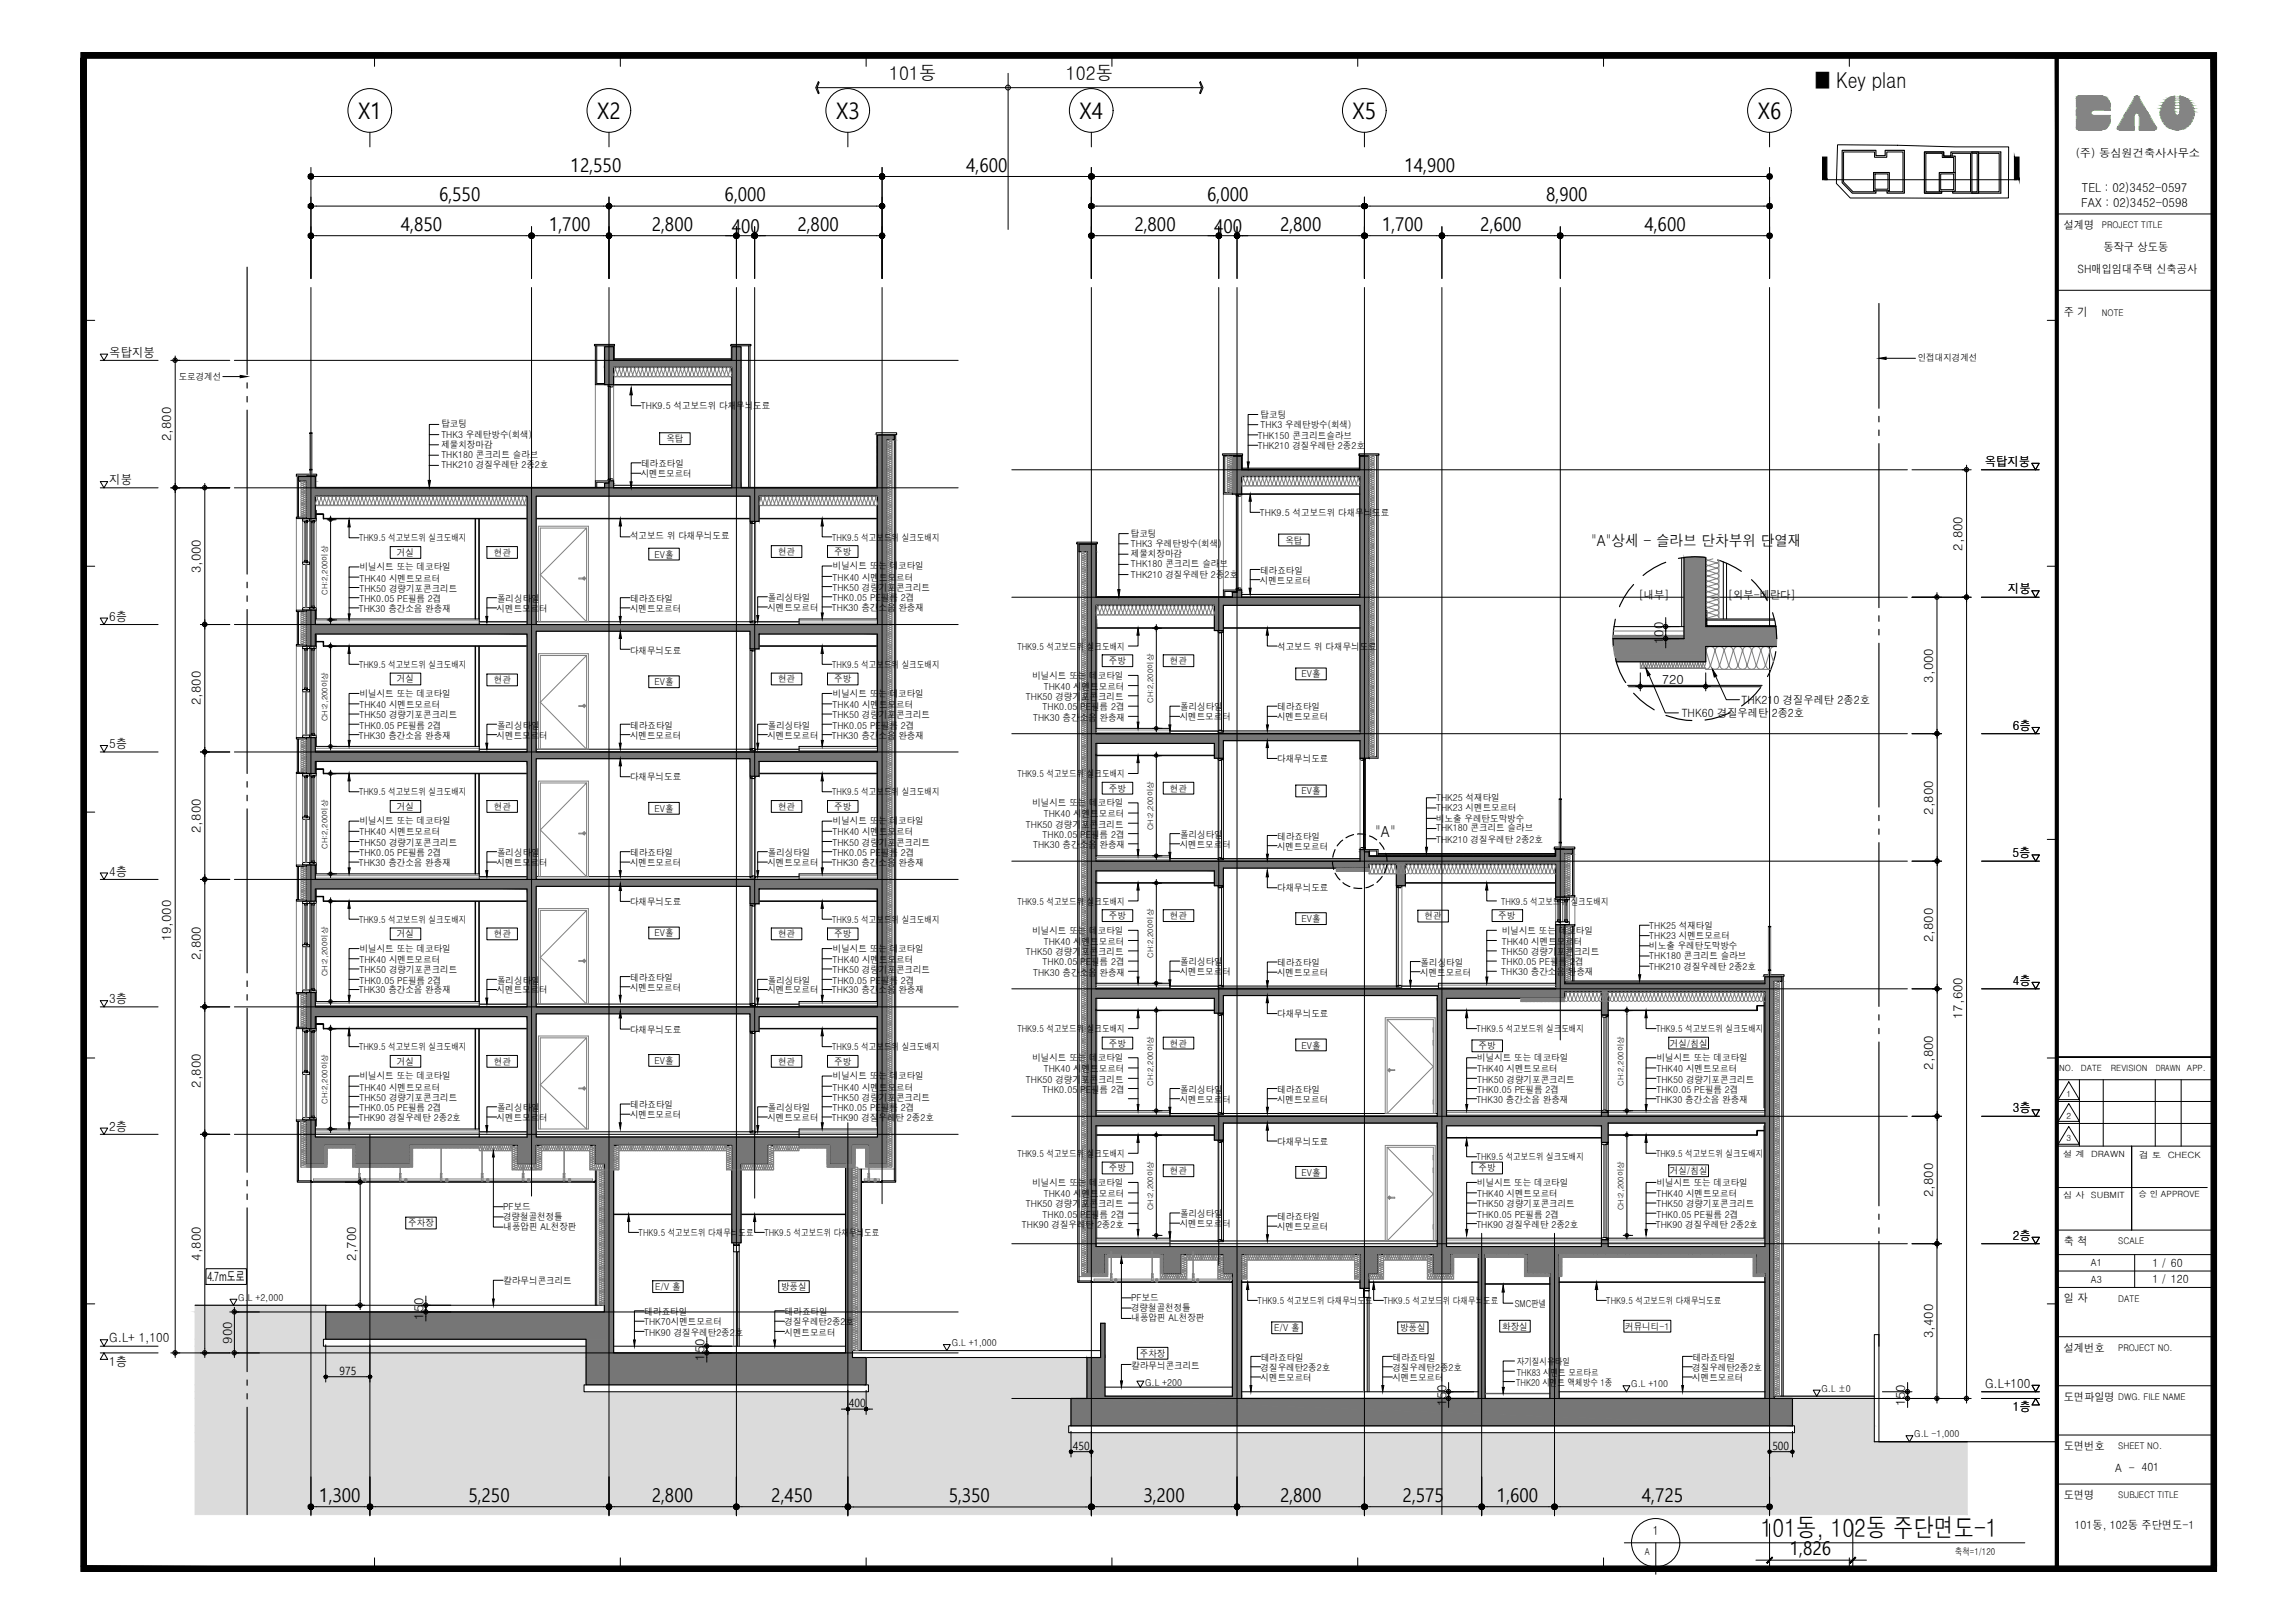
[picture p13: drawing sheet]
<svg xmlns="http://www.w3.org/2000/svg" width="420mm" height="297mm" viewBox="0 0 420 297" stroke-linecap="round" stroke-linejoin="round" font-family="sans-serif">
<defs><g id="words">
<text font-size="4.6" x="322.4" y="281.3">101동, 102동 주단면도-1</text>
<g font-size="4.2">
<text x="65.6" y="21.7">X1</text>
<text x="109.3" y="21.7">X2</text>
<text x="153.1" y="21.7">X3</text>
<text x="197.6" y="21.7">X4</text>
<text x="247.6" y="21.7">X5</text>
<text x="321.8" y="21.7">X6</text>
</g>
<text font-size="4" x="332.3" y="16">■ Key plan</text>
<g font-size="3.5">
<text x="162.8" y="14.7">101동</text>
<text x="195.1" y="14.7">102동</text>
<text x="104.5" y="31.4">12,550</text>
<text x="176.9" y="31.4">4,600</text>
<text x="257.1" y="31.4">14,900</text>
<text x="80.4" y="36.8">6,550</text>
<text x="132.7" y="36.8">6,000</text>
<text x="221" y="36.8">6,000</text>
<text x="283.1" y="36.8">8,900</text>
<text x="73.4" y="42.2">4,850</text>
<text x="100.5" y="42.2">1,700</text>
<text x="119.3" y="42.2">2,800</text>
<text x="134" y="42.7">400</text>
<text x="146" y="42.2">2,800</text>
<text x="207.7" y="42.2">2,800</text>
<text x="222.3" y="42.7">400</text>
<text x="234.3" y="42.2">2,800</text>
<text x="253" y="42.2">1,700</text>
<text x="271" y="42.2">2,600</text>
<text x="301.1" y="42.2">4,600</text>
<text x="58.4" y="274.9">1,300</text>
<text x="85.8" y="274.9">5,250</text>
<text x="119.3" y="274.9">2,800</text>
<text x="141.2" y="274.9">2,450</text>
<text x="173.7" y="274.9">5,350</text>
<text x="209.3" y="274.9">3,200</text>
<text x="234.3" y="274.9">2,800</text>
<text x="256.8" y="274.9">2,575</text>
<text x="274.1" y="274.9">1,600</text>
<text x="300.6" y="274.9">4,725</text>
<text x="327.7" y="284.6">1,826</text>
</g>
<g font-size="2.8">
<text x="291.3" y="100">&quot;A&quot;상세 - 슬라브 단차부위 단열재</text>
<text x="251.8" y="153.2">&quot;A&quot;</text>
</g>
<g font-size="2.3">
<text x="20" y="65.3">옥탑지붕</text>
<text x="31.4" y="80.8" transform="rotate(-90 31.4 80.8)">2,800</text>
<text x="20" y="88.6">지붕</text>
<text x="363.4" y="85.3">옥탑지붕</text>
<text x="359.3" y="100.8" transform="rotate(-90 359.3 100.8)">2,800</text>
<text x="36.8" y="104.9" transform="rotate(-90 36.8 104.9)">3,000</text>
<text x="20" y="113.6">6층</text>
<text x="367.6" y="108.6">지붕</text>
<text x="304.5" y="117.9" transform="rotate(-90 304.5 117.9)">100</text>
<text x="304.2" y="125.2">720</text>
<text x="353.9" y="124.9" transform="rotate(-90 353.9 124.9)">3,000</text>
<text x="36.8" y="129.1" transform="rotate(-90 36.8 129.1)">2,800</text>
<text x="20" y="136.9">5층</text>
<text x="368.5" y="133.6">6층</text>
<text x="353.9" y="149.1" transform="rotate(-90 353.9 149.1)">2,800</text>
<text x="36.8" y="152.4" transform="rotate(-90 36.8 152.4)">2,800</text>
<text x="20" y="160.3">4층</text>
<text x="368.5" y="156.9">5층</text>
<text x="31.4" y="172.3" transform="rotate(-90 31.4 172.3)">19,000</text>
<text x="353.9" y="172.4" transform="rotate(-90 353.9 172.4)">2,800</text>
<text x="36.8" y="175.8" transform="rotate(-90 36.8 175.8)">2,800</text>
<text x="20" y="183.6">3층</text>
<text x="368.5" y="180.3">4층</text>
<text x="359.3" y="186.5" transform="rotate(-90 359.3 186.5)">17,600</text>
<text x="353.9" y="195.7" transform="rotate(-90 353.9 195.7)">2,800</text>
<text x="36.8" y="199.1" transform="rotate(-90 36.8 199.1)">2,800</text>
<text x="368.5" y="203.6">3층</text>
<text x="20" y="206.9">2층</text>
<text x="353.9" y="219.1" transform="rotate(-90 353.9 219.1)">2,800</text>
<text x="368.5" y="226.9">2층</text>
<text x="36.8" y="230.8" transform="rotate(-90 36.8 230.8)">4,800</text>
<text x="65.2" y="230.8" transform="rotate(-90 65.2 230.8)">2,700</text>
<text x="38" y="234.4">4.7m도로</text>
<text x="20" y="245.7">G.L+ 1,100</text>
<text x="42.5" y="245.9" transform="rotate(-90 42.5 245.9)">900</text>
<text x="77.5" y="241.6" transform="rotate(-90 77.5 241.6)">150</text>
<text x="353.9" y="244.9" transform="rotate(-90 353.9 244.9)">3,400</text>
<text x="20" y="249.9">1층</text>
<text x="129" y="249" transform="rotate(-90 129 249)">150</text>
<text x="264.8" y="257.4" transform="rotate(-90 264.8 257.4)">150</text>
<text x="348.8" y="257.4" transform="rotate(-90 348.8 257.4)">150</text>
<text x="363.4" y="254">G.L+100</text>
<text x="368.5" y="258.3">1층</text>
<text x="302.6" y="281">1</text>
</g>
<g font-size="2.2">
<text x="381.2" y="35.2">TEL : 02)3452-0597</text>
<text x="381" y="37.9">FAX : 02)3452-0598</text>
</g>
<g font-size="2.1">
<text x="380" y="28.7">(주) 동심원건축사사무소</text>
<text x="377.8" y="41.9">설계명</text>
<text x="385.1" y="45.9">동작구 상도동</text>
<text x="380.4" y="49.9">SH매입임대주택 신축공사</text>
<text x="377.8" y="57.9">주 기</text>
<text x="300" y="109.6">[내부]</text>
<text x="316.4" y="109.6">[외부-베란다]</text>
<text x="307.9" y="131.2">THK60 경질우레탄 2종2호</text>
<text x="318.8" y="128.9">THK210 경질우레탄 2종2호</text>
<text x="377.8" y="227.9">축 척</text>
<text x="394.1" y="231.8">1 / 60</text>
<text x="377.8" y="238.4">일 자</text>
<text x="394.1" y="234.8">1 / 120</text>
<text x="62.1" y="251.7">975</text>
<text x="377.8" y="247.4">설계번호</text>
<text x="155.4" y="257.6">400</text>
<text x="377.8" y="256.4">도면파일명</text>
<text x="196.4" y="265.4">450</text>
<text x="324.5" y="265.4">500</text>
<text x="377.8" y="265.4">도면번호</text>
<text x="387.2" y="269.4">A - 401</text>
<text x="377.8" y="274.4">도면명</text>
<text x="379.8" y="279.8">101동, 102동 주단면도-1</text>
</g>
<g font-size="1.8">
<text x="382.8" y="231.8">A1</text>
<text x="382.8" y="234.8">A3</text>
</g>
<g font-size="1.7">
<text x="384.8" y="41.7">PROJECT TITLE</text>
<text x="384.8" y="57.7">NOTE</text>
<text x="32.7" y="69.5">도로경계선</text>
<text x="351.1" y="66.1">인접대지경계선</text>
<text x="117.3" y="74.9">THK9.5 석고보드위 다채무늬도료</text>
<text x="230.8" y="76.4">탑코팅</text>
<text x="80.8" y="78.2">탑코팅</text>
<text x="80.8" y="80.1">THK3 우레탄방수(회색)</text>
<text x="80.8" y="82">제물치장마감</text>
<text x="80.8" y="83.8">THK180 콘크리트 슬라브</text>
<text x="122" y="80.9">옥탑</text>
<text x="230.3" y="80.3">THK150 콘크리트슬라브</text>
<text x="230.3" y="82.2">THK210 경질우레탄 2종2호</text>
<text x="230.8" y="78.3">THK3 우레탄방수(회색)</text>
<text x="80.8" y="85.7">THK210 경질우레탄 2종2호</text>
<text x="117.3" y="87.3">시멘트모르터</text>
<text x="117.4" y="85.5">테라죠타일</text>
<text x="230.7" y="94.4">THK9.5 석고보드위 다채무늬도료</text>
<text x="65.7" y="99.1">THK9.5 석고보드위 실크도배지</text>
<text x="72.7" y="101.7">거실</text>
<text x="90.4" y="101.7">현관</text>
<text x="115.3" y="98.7">석고보드 위 다채무늬도료</text>
<text x="142.4" y="101.6">현관</text>
<text x="152.3" y="98.9">THK9.5 석고보드위 실크도배지</text>
<text x="152.7" y="101.6">주방</text>
<text x="207" y="98.2">탑코팅</text>
<text x="207" y="100.1">THK3 우레탄방수(회색)</text>
<text x="207" y="101.9">제물치장마감</text>
<text x="235.3" y="99.5">옥탑</text>
<text x="65.8" y="106.4">THK40 시멘트모르터</text>
<text x="65.9" y="104.4">비닐시트 또는 데코타일</text>
<text x="119.8" y="102.1">EV홀</text>
<text x="152.4" y="106.3">THK40 시멘트모르터</text>
<text x="152.5" y="104.2">비닐시트 또는 데코타일</text>
<text x="207" y="103.8">THK180 콘크리트 슬라브</text>
<text x="207" y="105.7">THK210 경질우레탄 2종2호</text>
<text x="230.7" y="106.8">시멘트모르터</text>
<text x="230.7" y="105">테라죠타일</text>
<text x="65.7" y="112">THK30 층간소음 완충재</text>
<text x="65.8" y="110.2">THK0.05 PE필름 2겹</text>
<text x="65.8" y="108.3">THK50 경량기포콘크리트</text>
<text x="90.9" y="112">시멘트모르터</text>
<text x="91" y="110.2">폴리싱타일</text>
<text x="115.3" y="112">시멘트모르터</text>
<text x="115.4" y="110.2">테라죠타일</text>
<text x="140.5" y="111.8">시멘트모르터</text>
<text x="140.6" y="110">폴리싱타일</text>
<text x="152.3" y="111.8">THK30 층간소음 완충재</text>
<text x="152.4" y="110">THK0.05 PE필름 2겹</text>
<text x="152.4" y="108.2">THK50 경량기포콘크리트</text>
<text x="115.3" y="119.7">다채무늬도료</text>
<text x="186.3" y="118.9">THK9.5 석고보드위 실크도배지</text>
<text x="233.8" y="118.9">석고보드 위 다채무늬도료</text>
<text x="65.7" y="122.3">THK9.5 석고보드위 실크도배지</text>
<text x="72.7" y="124.9">거실</text>
<text x="90.4" y="125.1">현관</text>
<text x="119.8" y="125.4">EV홀</text>
<text x="142.4" y="124.9">현관</text>
<text x="152.3" y="122.3">THK9.5 석고보드위 실크도배지</text>
<text x="152.7" y="124.9">주방</text>
<text x="189" y="124.2">비닐시트 또는 데코타일</text>
<text x="203" y="121.5">주방</text>
<text x="214.2" y="121.5">현관</text>
<text x="238.3" y="124">EV홀</text>
<text x="65.8" y="129.6">THK40 시멘트모르터</text>
<text x="65.8" y="131.5">THK50 경량기포콘크리트</text>
<text x="65.9" y="127.6">비닐시트 또는 데코타일</text>
<text x="152.4" y="131.5">THK50 경량기포콘크리트</text>
<text x="152.4" y="129.6">THK40 시멘트모르터</text>
<text x="152.5" y="127.6">비닐시트 또는 데코타일</text>
<text x="187.8" y="128.1">THK50 경량기포콘크리트</text>
<text x="189.1" y="131.9">THK30 층간소음 완충재</text>
<text x="190.9" y="130">THK0.05 PE필름 2겹</text>
<text x="191.1" y="126.3">THK40 시멘트모르터</text>
<text x="216" y="131.8">시멘트모르터</text>
<text x="216.1" y="130">폴리싱타일</text>
<text x="233.8" y="131.8">시멘트모르터</text>
<text x="233.9" y="130">테라죠타일</text>
<text x="65.7" y="135.2">THK30 층간소음 완충재</text>
<text x="65.8" y="133.3">THK0.05 PE필름 2겹</text>
<text x="90.9" y="135.2">시멘트모르터</text>
<text x="91" y="133.3">폴리싱타일</text>
<text x="115.3" y="135.2">시멘트모르터</text>
<text x="115.4" y="133.3">테라죠타일</text>
<text x="140.5" y="135.2">시멘트모르터</text>
<text x="140.6" y="133.3">폴리싱타일</text>
<text x="152.3" y="135.2">THK30 층간소음 완충재</text>
<text x="152.4" y="133.3">THK0.05 PE필름 2겹</text>
<text x="115.3" y="142.8">다채무늬도료</text>
<text x="186.3" y="142.2">THK9.5 석고보드위 실크도배지</text>
<text x="233.8" y="139.5">다채무늬도료</text>
<text x="65.7" y="145.6">THK9.5 석고보드위 실크도배지</text>
<text x="72.7" y="148.2">거실</text>
<text x="90.4" y="148.2">현관</text>
<text x="119.8" y="148.5">EV홀</text>
<text x="142.4" y="148.2">현관</text>
<text x="152.3" y="145.6">THK9.5 석고보드위 실크도배지</text>
<text x="152.7" y="148.2">주방</text>
<text x="189" y="147.5">비닐시트 또는 데코타일</text>
<text x="191.1" y="149.6">THK40 시멘트모르터</text>
<text x="203" y="144.9">주방</text>
<text x="214.2" y="144.9">현관</text>
<text x="238.3" y="145.4">EV홀</text>
<text x="262.9" y="148.5">THK23 시멘트모르터</text>
<text x="262.9" y="146.6">THK25 석재타일</text>
<text x="65.8" y="152.9">THK40 시멘트모르터</text>
<text x="65.8" y="154.8">THK50 경량기포콘크리트</text>
<text x="65.9" y="150.9">비닐시트 또는 데코타일</text>
<text x="152.4" y="154.8">THK50 경량기포콘크리트</text>
<text x="152.4" y="152.9">THK40 시멘트모르터</text>
<text x="152.5" y="150.9">비닐시트 또는 데코타일</text>
<text x="187.8" y="151.5">THK50 경량기포콘크리트</text>
<text x="189.1" y="155.2">THK30 층간소음 완충재</text>
<text x="190.9" y="153.3">THK0.05 PE필름 2겹</text>
<text x="216" y="155.2">시멘트모르터</text>
<text x="216.1" y="153.3">폴리싱타일</text>
<text x="233.8" y="155.5">시멘트모르터</text>
<text x="233.9" y="153.7">테라죠타일</text>
<text x="262.9" y="150.4">비노출 우레탄도막방수</text>
<text x="262.9" y="152.1">THK180 콘크리트 슬라브</text>
<text x="262.9" y="154.3">THK210 경질우레탄 2종2호</text>
<text x="65.7" y="158.5">THK30 층간소음 완충재</text>
<text x="65.8" y="156.7">THK0.05 PE필름 2겹</text>
<text x="90.9" y="158.5">시멘트모르터</text>
<text x="91" y="156.7">폴리싱타일</text>
<text x="115.3" y="158.5">시멘트모르터</text>
<text x="115.4" y="156.7">테라죠타일</text>
<text x="140.5" y="158.5">시멘트모르터</text>
<text x="140.6" y="156.7">폴리싱타일</text>
<text x="152.3" y="158.5">THK30 층간소음 완충재</text>
<text x="152.4" y="156.7">THK0.05 PE필름 2겹</text>
<text x="115.3" y="165.7">다채무늬도료</text>
<text x="186.3" y="165.6">THK9.5 석고보드위 실크도배지</text>
<text x="233.8" y="163.2">다채무늬도료</text>
<text x="274.8" y="165.6">THK9.5 석고보드위 실크도배지</text>
<text x="65.7" y="168.9">THK9.5 석고보드위 실크도배지</text>
<text x="72.7" y="171.5">거실</text>
<text x="90.4" y="171.5">현관</text>
<text x="119.8" y="171.4">EV홀</text>
<text x="142.4" y="171.5">현관</text>
<text x="152.3" y="168.9">THK9.5 석고보드위 실크도배지</text>
<text x="152.7" y="171.5">주방</text>
<text x="189" y="170.9">비닐시트 또는 데코타일</text>
<text x="191.1" y="172.9">THK40 시멘트모르터</text>
<text x="203" y="168.2">주방</text>
<text x="214.2" y="168.2">현관</text>
<text x="238.3" y="168.7">EV홀</text>
<text x="260.8" y="168.3">현관</text>
<text x="274.3" y="168.2">주방</text>
<text x="274.9" y="172.9">THK40 시멘트모르터</text>
<text x="275" y="170.9">비닐시트 또는 데코타일</text>
<text x="301.9" y="171.8">THK23 시멘트모르터</text>
<text x="301.9" y="170">THK25 석재타일</text>
<text x="301.9" y="173.7">비노출 우레탄도막방수</text>
<text x="65.8" y="176.3">THK40 시멘트모르터</text>
<text x="65.8" y="178.1">THK50 경량기포콘크리트</text>
<text x="65.9" y="174.2">비닐시트 또는 데코타일</text>
<text x="115.4" y="179.5">테라죠타일</text>
<text x="152.4" y="178.1">THK50 경량기포콘크리트</text>
<text x="152.4" y="176.3">THK40 시멘트모르터</text>
<text x="152.5" y="174.2">비닐시트 또는 데코타일</text>
<text x="187.8" y="174.8">THK50 경량기포콘크리트</text>
<text x="189.1" y="178.6">THK30 층간소음 완충재</text>
<text x="190.9" y="176.7">THK0.05 PE필름 2겹</text>
<text x="216" y="178.5">시멘트모르터</text>
<text x="216.1" y="176.7">폴리싱타일</text>
<text x="233.8" y="178.7">시멘트모르터</text>
<text x="233.9" y="176.9">테라죠타일</text>
<text x="260" y="178.6">시멘트모르터</text>
<text x="260.1" y="176.7">폴리싱타일</text>
<text x="274.9" y="178.5">THK30 층간소음 완충재</text>
<text x="274.9" y="176.7">THK0.05 PE필름 2겹</text>
<text x="274.9" y="174.8">THK50 경량기포콘크리트</text>
<text x="301.9" y="177.6">THK210 경질우레탄 2종2호</text>
<text x="301.9" y="175.5">THK180 콘크리트 슬라브</text>
<text x="65.7" y="181.8">THK30 층간소음 완충재</text>
<text x="65.8" y="180">THK0.05 PE필름 2겹</text>
<text x="90.9" y="181.8">시멘트모르터</text>
<text x="91" y="180">폴리싱타일</text>
<text x="115.3" y="181.4">시멘트모르터</text>
<text x="140.5" y="181.8">시멘트모르터</text>
<text x="140.6" y="180">폴리싱타일</text>
<text x="152.3" y="181.8">THK30 층간소음 완충재</text>
<text x="152.4" y="180">THK0.05 PE필름 2겹</text>
<text x="115.3" y="189">다채무늬도료</text>
<text x="186.3" y="188.9">THK9.5 석고보드위 실크도배지</text>
<text x="203" y="191.6">주방</text>
<text x="214.2" y="191.6">현관</text>
<text x="233.8" y="186.2">다채무늬도료</text>
<text x="238.3" y="191.9">EV홀</text>
<text x="270.3" y="188.9">THK9.5 석고보드위 실크도배지</text>
<text x="303.2" y="188.9">THK9.5 석고보드위 실크도배지</text>
<text x="305.7" y="191.6">거실/침실</text>
<text x="65.7" y="192.2">THK9.5 석고보드위 실크도배지</text>
<text x="65.9" y="197.5">비닐시트 또는 데코타일</text>
<text x="72.7" y="194.9">거실</text>
<text x="90.4" y="194.9">현관</text>
<text x="119.8" y="194.7">EV홀</text>
<text x="142.4" y="194.9">현관</text>
<text x="152.3" y="192.2">THK9.5 석고보드위 실크도배지</text>
<text x="152.5" y="197.5">비닐시트 또는 데코타일</text>
<text x="152.7" y="194.9">주방</text>
<text x="189" y="194.2">비닐시트 또는 데코타일</text>
<text x="191.1" y="196.3">THK40 시멘트모르터</text>
<text x="270.4" y="196.3">THK40 시멘트모르터</text>
<text x="270.5" y="194.2">비닐시트 또는 데코타일</text>
<text x="270.7" y="192.1">주방</text>
<text x="303.3" y="196.3">THK40 시멘트모르터</text>
<text x="303.3" y="194.2">비닐시트 또는 데코타일</text>
<text x="65.8" y="203.3">THK0.05 PE필름 2겹</text>
<text x="65.8" y="199.6">THK40 시멘트모르터</text>
<text x="65.8" y="201.5">THK50 경량기포콘크리트</text>
<text x="91" y="203.3">폴리싱타일</text>
<text x="115.4" y="202.9">테라죠타일</text>
<text x="140.6" y="203.3">폴리싱타일</text>
<text x="152.4" y="203.3">THK0.05 PE필름 2겹</text>
<text x="152.4" y="201.5">THK50 경량기포콘크리트</text>
<text x="152.4" y="199.6">THK40 시멘트모르터</text>
<text x="187.8" y="198.1">THK50 경량기포콘크리트</text>
<text x="190.9" y="200">THK0.05 PE필름 2겹</text>
<text x="216" y="201.8">시멘트모르터</text>
<text x="216.1" y="200">폴리싱타일</text>
<text x="233.8" y="201.8">시멘트모르터</text>
<text x="233.9" y="200">테라죠타일</text>
<text x="270.3" y="201.8">THK30 층간소음 완충재</text>
<text x="270.4" y="200">THK0.05 PE필름 2겹</text>
<text x="270.4" y="198.1">THK50 경량기포콘크리트</text>
<text x="303.1" y="201.8">THK30 층간소음 완충재</text>
<text x="303.3" y="200">THK0.05 PE필름 2겹</text>
<text x="303.3" y="198.1">THK50 경량기포콘크리트</text>
<text x="65.7" y="205.2">THK90 경질우레탄 2종2호</text>
<text x="90.9" y="205.2">시멘트모르터</text>
<text x="115.3" y="204.7">시멘트모르터</text>
<text x="140.5" y="205.2">시멘트모르터</text>
<text x="152.3" y="205.2">THK90 경질우레탄 2종2호</text>
<text x="233.8" y="209.5">다채무늬도료</text>
<text x="186.3" y="211.8">THK9.5 석고보드위 실크도배지</text>
<text x="203" y="214.4">주방</text>
<text x="214.2" y="214.9">현관</text>
<text x="238.3" y="215.2">EV홀</text>
<text x="270.3" y="212.4">THK9.5 석고보드위 실크도배지</text>
<text x="270.7" y="214.4">주방</text>
<text x="303.2" y="211.8">THK9.5 석고보드위 실크도배지</text>
<text x="305.7" y="214.9">거실/침실</text>
<text x="92.1" y="221.4">PF보드</text>
<text x="187.8" y="221">THK50 경량기포콘크리트</text>
<text x="189" y="217">비닐시트 또는 데코타일</text>
<text x="191.1" y="219.1">THK40 시멘트모르터</text>
<text x="270.4" y="219.1">THK40 시멘트모르터</text>
<text x="270.4" y="221">THK50 경량기포콘크리트</text>
<text x="270.5" y="217">비닐시트 또는 데코타일</text>
<text x="303.3" y="219.1">THK40 시멘트모르터</text>
<text x="303.3" y="221">THK50 경량기포콘크리트</text>
<text x="303.3" y="217">비닐시트 또는 데코타일</text>
<text x="74.7" y="224.5">주차장</text>
<text x="92.1" y="223.3">경량철골천정틀</text>
<text x="92.2" y="225.1">내풍압핀 AL천장판</text>
<text x="116.9" y="226.2">THK9.5 석고보드위 다채무늬도료</text>
<text x="139.9" y="226.2">THK9.5 석고보드위 다채무늬도료</text>
<text x="187.1" y="224.7">THK90 경질우레탄 2종2호</text>
<text x="190.9" y="222.8">THK0.05 PE필름 2겹</text>
<text x="216" y="224.6">시멘트모르터</text>
<text x="216.1" y="222.8">폴리싱타일</text>
<text x="233.8" y="225.2">시멘트모르터</text>
<text x="233.9" y="223.4">테라죠타일</text>
<text x="270.3" y="224.7">THK90 경질우레탄 2종2호</text>
<text x="270.4" y="222.8">THK0.05 PE필름 2겹</text>
<text x="303.1" y="224.7">THK90 경질우레탄 2종2호</text>
<text x="303.3" y="222.8">THK0.05 PE필름 2겹</text>
<text x="387.8" y="227.7">SCALE</text>
<text x="43.6" y="238.1">G.L +2,000</text>
<text x="92.2" y="235.1">칼라무늬콘크리트</text>
<text x="120" y="236.1">E/V 홀</text>
<text x="143" y="236.1">방풍실</text>
<text x="207.1" y="239.9">경량철골천정틀</text>
<text x="207.1" y="238.1">PF보드</text>
<text x="230.2" y="238.7">THK9.5 석고보드위 다채무늬도료</text>
<text x="253.3" y="238.7">THK9.5 석고보드위 다채무늬도료</text>
<text x="277.3" y="239.2">SMC판넬</text>
<text x="294.1" y="238.7">THK9.5 석고보드위 다채무늬도료</text>
<text x="387.8" y="238.2">DATE</text>
<text x="117.9" y="242.5">THK70시멘트모르터</text>
<text x="117.9" y="244.4">THK90 경질우레탄2종2호</text>
<text x="118" y="240.7">테라죠타일</text>
<text x="143.6" y="244.4">시멘트모르터</text>
<text x="143.6" y="242.5">경질우레탄2종2호</text>
<text x="143.7" y="240.7">테라죠타일</text>
<text x="207.2" y="241.8">내풍압핀 AL천장판</text>
<text x="233.3" y="243.6">E/V 홀</text>
<text x="256.3" y="243.6">방풍실</text>
<text x="275" y="243.4">화장실</text>
<text x="297.5" y="243.4">커뮤니티-1</text>
<text x="174.2" y="246.4">G.L +1,000</text>
<text x="207.2" y="250.6">칼라무늬콘크리트</text>
<text x="208.7" y="248.3">주차장</text>
<text x="230.8" y="250.9">경질우레탄2종2호</text>
<text x="230.9" y="249">테라죠타일</text>
<text x="254.9" y="250.9">경질우레탄2종2호</text>
<text x="255" y="249">테라죠타일</text>
<text x="277.7" y="251.8">THK83 시멘트 모르타르</text>
<text x="277.7" y="249.9">자기질시유타일</text>
<text x="309.8" y="250.9">경질우레탄2종2호</text>
<text x="309.9" y="249">테라죠타일</text>
<text x="387.8" y="247.2">PROJECT NO.</text>
<text x="209.7" y="253.6">G.L +200</text>
<text x="230.8" y="252.7">시멘트모르터</text>
<text x="254.9" y="252.7">시멘트모르터</text>
<text x="277.6" y="253.6">THK20 시멘트 액체방수 1종</text>
<text x="298.6" y="253.9">G.L +100</text>
<text x="309.8" y="252.7">시멘트모르터</text>
<text x="333.5" y="254.7">G.L ±0</text>
<text x="387.8" y="256.2">DWG. FILE NAME</text>
<text x="350.5" y="263.1">G.L -1,000</text>
<text x="387.8" y="265.2">SHEET NO.</text>
<text x="387.8" y="274.2">SUBJECT TITLE</text>
<text x="301.1" y="284.6">A</text>
<text x="357.9" y="284.6">축척=1/120</text>
</g>
<g font-size="1.6">
<text x="377" y="196.1">NO.</text>
<text x="380.9" y="196.1">DATE</text>
<text x="386.4" y="196.1">REVISION</text>
<text x="394.7" y="196.1">DRAWN</text>
<text x="400.4" y="196.1">APP.</text>
<text x="378.3" y="200.7">1</text>
<text x="378.3" y="204.7">2</text>
<text x="378.3" y="208.9">3</text>
<text x="377.7" y="211.8">설 계</text>
<text x="382.8" y="211.8">DRAWN</text>
<text x="391.6" y="212">검 토</text>
<text x="396.9" y="212">CHECK</text>
<text x="377.7" y="219.3">심 사</text>
<text x="382.8" y="219.3">SUBMIT</text>
<text x="391.5" y="219.1">승 인 APPROVE</text>
</g>
<g font-size="1.4">
<text x="59.9" y="108.8" transform="rotate(-90 59.9 108.8)">CH:2,200이상</text>
<text x="59.9" y="132" transform="rotate(-90 59.9 132)">CH:2,200이상</text>
<text x="211.1" y="128.7" transform="rotate(-90 211.1 128.7)">CH:2,200이상</text>
<text x="59.9" y="155.3" transform="rotate(-90 59.9 155.3)">CH:2,200이상</text>
<text x="211.1" y="152" transform="rotate(-90 211.1 152)">CH:2,200이상</text>
<text x="59.9" y="178.6" transform="rotate(-90 59.9 178.6)">CH:2,200이상</text>
<text x="211.1" y="175.3" transform="rotate(-90 211.1 175.3)">CH:2,200이상</text>
<text x="59.9" y="202" transform="rotate(-90 59.9 202)">CH:2,200이상</text>
<text x="211.1" y="198.7" transform="rotate(-90 211.1 198.7)">CH:2,200이상</text>
<text x="297.3" y="198.7" transform="rotate(-90 297.3 198.7)">CH:2,200이상</text>
<text x="211.1" y="221.5" transform="rotate(-90 211.1 221.5)">CH:2,200이상</text>
<text x="297.3" y="221.5" transform="rotate(-90 297.3 221.5)">CH:2,200이상</text>
</g>
</g></defs>
<!-- layer: 254 -->
<g fill="#dbdbdb" stroke="#dbdbdb" stroke-width=".18">
<path d="M324.8 255.9h3.4z"/>
<path d="M35.7 238.9l23.9 1.2v-1.2zM35.7 238.9l23.9 1.2h-23.9z"/>
<path d="M35.7 240.1l23.9 5v-5zM35.7 240.1l23.9 5h-23.9z"/>
<path d="M35.7 245.1l23.5 1.3v-1.3zM35.7 245.1l23.5 1.3h-23.5z"/>
<path d="M158.6 248.5l40.4 4.9v-4.9zM158.6 248.5l40.4 4.9h-40.4z"/>
<path d="M35.7 246.4l71.6 7v-7zM35.7 246.4l71.6 7h-71.6z"/>
<path d="M159 253.4l40 1.3v-1.3zM159 253.4l40 1.3h-40z"/>
<path d="M35.7 253.4l71.2 1.3v-1.3zM35.7 253.4l71.2 1.3h-71.2z"/>
<path d="M324.8 255.5l18.3 .4v-.4zM324.8 255.5l18.3 .4h-18.3z"/>
<path d="M35.7 254.7l163.3 1.2v-1.2zM35.7 254.7l163.3 1.2h-163.3z"/>
<path d="M35.7 255.9h160.4zM35.7 255.9h163.3z"/>
<path d="M35.7 255.9l160.4 5v-5zM35.7 255.9l160.4 5h-160.4z"/>
<path d="M328.2 255.9l14.9 5v-5zM328.2 255.9l14.9 5h-14.9z"/>
<path d="M35.7 260.9l160 1.3v-1.3zM35.7 260.9l160 1.3h-160z"/>
<path d="M328.5 260.9l14.6 1.3v-1.3zM328.5 260.9l14.6 1.3h-14.6z"/>
<path d="M35.7 262.2h269.8zM35.7 262.2h269.8z"/>
<path d="M328.5 262.2h14.6zM328.5 262.2h14.6z"/>
<path d="M35.7 262.2h292.8zM35.7 262.2h292.8z"/>
<path d="M35.7 262.2l307.4 1.7v-1.7zM35.7 262.2l307.4 1.7h-307.4z"/>
<path d="M35.7 263.9l324.5 13.3v-13.3zM35.7 263.9l324.5 13.3h-324.5z"/>
</g>
<!-- layer: A_FIN -->
<g fill="none" stroke="#808080" stroke-width=".18">
<path d="M109 70.4v17.6M160.5 92.5v20.8M224 90.4v17.6M160.5 116v20.6M200.8 113.4v19.9M160.5 139.4v20.5M200.7 136.1v20.5M200.8 136.1v20.5M200.8 159.4v20.6M160.5 162.7v20.6M160.5 186.1v20M200.8 182.7v20.6"/>
<path d="M200.8 206v20.6"/>
</g>
<!-- layer: CEN -->
<g fill="none" stroke="#000" stroke-width=".18">
<path d="M56.9 52.6v224.6M97.3 52.6v166.3M111.5 52.6v224.6M134.8 52.6v224.6M138.2 52.6v166.7M161.5 52.6v167.7M199.8 52.6v224.6M223.1 52.6v179M226.5 52.6v224.6M249.8 52.6v224.6M264 52.6v224.6M285.7 52.6v137.7"/>
<path d="M324 52.6v224.6M42.9 66h132.5M42.9 89.3h132.5M185.2 86h164M42.9 114.3h132.5M185.2 109.3h164M42.9 137.6h132.5M185.2 134.3h164M185.2 157.6h164M42.9 161h132.5M42.9 184.3h132.5M185.2 181h164"/>
<path d="M42.9 207.6h132.5M67.7 207.6v69.6M155.2 205.5v71.7M185.2 204.3h164M185.2 227.6h164M271.3 225.7v51.5M284.6 225.7v51.5M42.9 247.6h132.5M42.9 240.1h132.5M185.2 255.9h164"/>
</g>
<!-- layer: insul -->
<g fill="none" stroke="#808080" stroke-width=".18">
<path d="M112.3 67.2l.3 .1v.2l-.2 1.2 .3 .3 .3-.3-.3-1.2 .1-.2 .3-.1 .3 .3-.3 1.2 .3 .3 .3-.3-.3-1.2 .1-.2 .2-.1 .2 .1 .1 .2-.2 1.2 .3 .3 .3-.3-.3-1.2 .1-.2 .3-.1 .3 .3-.3 1.2 .3 .3 .3-.3-.3-1.2 .3-.3 .2 .1 .2 .2-.3 1v.2l.3 .3 .3-.3-.3-1.2 .1-.2 .3-.1 .2 .3-.2 1.2 .3 .3 .3-.3-.3-1.2 .3-.3 .2 .1 .2 .2-.3 1v.2l.3 .3 .3-.3-.3-1.2 .1-.2 .2-.1 .3 .3-.2 1.2 .3 .3 .3-.3-.3-1.2 .3-.3 .2 .1 .2 .2-.3 1.2 .3 .3 .3-.3-.3-1.2 .1-.2 .2-.1 .3 .3-.2 1.2 .3 .3 .3-.3-.3-1.2 .3-.3 .2 .1 .2 .2-.3 1.2 .3 .3 .3-.3-.3-1.2 .1-.2 .2-.1 .3 .3-.2 1.2 .3 .3 .3-.3-.3-1.1 .2-.3 .1-.1 .2 .1 .2 .2-.3 1.2 .3 .3 .3-.3-.3-1.2 .1-.2 .2-.1 .3 .3-.2 1.2 .3 .3 .3-.3-.3-1.1 .1-.3 .2-.1 .2 .1 .2 .2-.3 1.2 .3 .3 .3-.3-.3-1.2 .1-.2 .2-.1 .2 .1 .1 .2-.2 1.2 .3 .3 .3-.3-.3-1.2 .1-.2 .3-.1 .3 .3-.3 1.2 .3 .3 .3-.3-.3-1.2 .1-.2 .2-.1 .2 .1 .1 .2-.2 1.2 .3 .3 .3-.3-.3-1.2 .1-.2 .3-.1 .3 .3-.3 1.2 .3 .3 .3-.3-.3-1.2 .3-.3 .2 .1 .2 .2-.3 1v.2l.3 .3 .3-.3-.3-1.2 .1-.2 .3-.1 .2 .3-.2 1.2 .3 .3 .3-.3-.3-1.2 .3-.3 .2 .1 .2 .2-.3 1v.2l.3 .3 .3-.3-.3-1.2 .1-.2 .2-.1 .3 .3-.2 1.2 .3 .3 .3-.3-.3-1.2 .3-.3 .2 .1 .2 .2-.3 1.2 .3 .3 .3-.3-.3-1.2 .1-.2 .2-.1 .3 .3-.2 1.2 .3 .3 .3-.3-.3-1.2 .3-.3 .2 .1 .2 .2-.3 1.2 .3 .3 .3-.3-.3-1.2 .1-.2 .2-.1 .3 .3-.2 1.2 .3 .3 .3-.3-.3-1.1 .1-.3 .2-.1 .2 .1 .2 .2-.3 1 .1 .4 .2 .1 .3-.3-.3-1.2 .1-.2 .2-.1 .3 .3-.2 1 .1 .4 .2 .1 .3-.3-.3-1.1 .1-.3 .2-.1 .2 .1 .2 .2-.3 1 .1 .4 .2 .1 .3-.3-.3-1.2 .1-.2 .2-.1 .2 .1 .1 .2-.2 1.2 .3 .3 .3-.3M112.3 69h21.7M134 67.2l-.3 .3 .3 1M56.1 88.1l-.1 .1-.8-.1-.1 .2 .1 .1 .8-.1 .1 .1-.1 .2-.7-.1-.2 .1 .1 .2 .8-.2 .1 .3-.1 .1-.7-.1-.2 .1 .1 .2 .6-.1 .3 .1-.1 .2-.8-.1-.1 .2 .1 .1 .8-.1 .1 .2-.1 .1-.7-.1-.2 .1 .1 .2 .6-.1 .3 .1-.1 .2-.8-.1-.1 .2 .1 .1 .8-.1 .1 .1-.1 .2-.7-.1-.2 .1 .1 .2 .8-.1 .1 .1-.1 .2-.8-.2-.1 .3 .1 .1 .8-.1 .1 .1-.1 .2-.7-.1-.2 .1 .1 .2 .8-.1 .1 .2-.1 .1-.8-.1-.1 .2 .1 .1 .8-.1 .1 .1-.1 .2-.9-.1v.3l.9-.2 .1 .3-.1 .1-.7-.1-.2 .1 .1 .2 .6-.1 .3 .1-.1 .2-.9-.1v.3l.9-.2 .1 .3-.1 .1-.7-.1h-.2l.1 .3 .6-.1 .3 .1-.1 .2-.9-.1 .1 .3 .8-.1 .1 .2-.1 .1-.8-.1-.1 .3 .9-.1 .1 .1-.1 .2-.8-.2-.1 .3M57.7 90.8l.4 .2-.3 1.1v.1l.3 .3 .3-.3-.3-1v-.2l.3-.2 .3 .2-.3 1.1v.1l.3 .3 .4-.3-.3-1.2 .3-.2 .3 .2-.3 1.2 .4 .3 .3-.3-.3-1.2 .3-.2 .3 .2-.3 1.2 .3 .3 .3-.3-.2-1.2 .3-.2 .3 .2-.3 1.2 .3 .3 .3-.3-.2-1.2 .3-.2 .3 .2-.3 1.2 .3 .3 .3-.3-.3-1.2 .3-.2 .3 .2-.2 1.2 .3 .3 .3-.3-.3-1.2 .3-.2 .4 .2-.3 1.1v.1l.3 .3 .3-.3-.3-1v-.2l.3-.2 .3 .2-.3 1.1v.1l.3 .3 .4-.3-.3-1.2 .3-.2 .3 .2-.3 1.2 .3 .3 .3-.3-.3-1.2 .4-.2 .3 .2-.3 1.2 .3 .3 .3-.3-.2-1.2 .3-.2 .3 .2-.3 1.2 .3 .3 .3-.3-.3-1.2 .3-.2 .3 .2-.2 1.2 .3 .3 .3-.3-.3-1.2 .3-.2 .3 .2-.2 1.2 .3 .3 .3-.3-.3-1.2 .3-.2 .3 .2-.3 1.1v.1l.3 .3 .4-.3-.3-1v-.2l.3-.2 .3 .2-.3 1.1v.1l.3 .3 .4-.3-.3-1.2 .3-.2 .3 .2-.3 1.2 .3 .3 .3-.3-.3-1.2 .4-.2 .3 .2-.3 1.2 .3 .3 .3-.3-.2-1.2 .2-.2 .3 .2-.2 1.2 .3 .3 .3-.3-.3-1.2 .3-.2 .3 .2-.2 1.2 .3 .3 .3-.3-.3-1.2 .3-.2 .3 .2-.3 1.2 .3 .3 .3-.3-.2-1.2 .3-.2 .3 .2-.3 1.2 .3 .3 .4-.3-.3-1v-.2l.3-.2 .3 .2-.3 1.1v.1l.3 .3 .3-.3-.3-1.2 .4-.2 .3 .2-.3 1.2 .3 .3 .3-.3-.3-1.2 .4-.2 .3 .2-.3 1.2 .3 .3 .3-.3-.3-1.2 .3-.2 .3 .2-.2 1.2 .3 .3 .3-.3-.3-1.2 .3-.2 .3 .2-.2 1.2 .2 .3 .3-.3-.2-1.2 .3-.2 .3 .2-.3 1.2 .3 .3 .3-.3-.2-1.2 .3-.2 .3 .2-.3 1.2 .3 .3 .3-.3-.3-1v-.2l.3-.2 .4 .2-.3 1.1v.1l.3 .3 .3-.3-.3-1v-.2l.3-.2 .4 .2-.3 1.2 .3 .3 .3-.3-.3-1.2 .3-.2 .3 .2-.3 1.2 .4 .3 .3-.3-.3-1.2 .3-.2 .3 .2-.2 1.2 .3 .3 .2-.3-.2-1.2 .3-.2 .3 .2-.3 1.2 .3 .3 .3-.3-.2-1.2 .3-.2 .3 .2-.3 1.2 .3 .3 .3-.3-.2-1.2 .2-.2 .3 .2-.2 1.2 .3 .3 .3-.3-.3-1v-.2l.3-.2 .4 .2-.3 1.1v.1l.3 .3 .3-.3-.3-1v-.2l.3-.2 .3 .2-.3 1.2 .4 .3 .3-.3-.3-1.2 .3-.2 .3 .2-.3 1.2 .4 .3 .3-.3-.3-1.2 .3-.2 .3 .2-.3 1.2 .3 .3 .3-.3-.2-1 .1-.4h.3l.2 .2-.3 1.2 .3 .3 .3-.3-.2-1.2 .3-.2 .2 .2-.2 1.2 .3 .3 .3-.3-.3-1 .2-.4h.3l.1 .2-.2 1.2 .3 .3 .3-.3-.3-1 .1-.4h.4l.1 .2-.2 1.1v.1l.2 .3 .4-.3-.3-1 .1-.4h.4l.1 .2-.3 1.2 .4 .3 .3-.3-.3-1 .1-.4h.4l.1 .2-.3 1.2 .3 .3 .3-.3-.3-1 .2-.4h.4l.1 .2-.3 1.2 .3 .3 .3-.3-.2-1v-.4h.4l.2 .2-.3 1.2 .3 .3 .3-.3-.3-1 .2-.4h.3l.1 .2-.2 1.2 .3 .3 .3-.3-.3-1.2 .3-.2 .3 .2-.2 1.2 .3 .3 .2-.3-.2-1.2 .1-.2h.4l.1 .4-.3 1 .3 .3 .4-.3-.3-1v-.2l.3-.2 .3 .2-.3 1.2 .3 .3 .3-.3-.3-1.2 .4-.2 .3 .2-.3 1.2 .3 .3 .3-.3-.3-1.2 .4-.2 .3 .2-.3 1.2 .3 .3 .3-.3-.3-1.2 .3-.2 .3 .2-.2 1.2 .3 .3 .3-.3-.3-1.2 .3-.2 .3 .2-.2 1.2 .3 .3 .3-.3-.3-1.2 .3-.2 .3 .2-.3 1.2 .3 .3M57.7 92.5h38.8M98.6 96.3h9.1v17.5h-9.1zM107.4 96.6v17.2l-8.5-8.6 8.5-8.6h-8.5v17.2M139 90.8h.2l.1 .3-.3 1.2 .3 .2 .3-.2-.3-1.2 .2-.3h.2l.3 .3-.3 1.2 .3 .2 .4-.2-.3-1.1 .1-.4h.2h.2l.1 .3-.3 1.2 .3 .2 .3-.2-.2-1.2 .1-.3h.2h.2l.1 .3-.3 1.2 .3 .2 .4-.2-.3-1.2 .1-.3h.2l.3 .3-.3 1.2 .3 .2 .3-.2-.2-1.2 .3-.3h.2l.1 .3-.3 1v.2l.3 .2 .4-.2-.3-1.2 .1-.3h.2l.3 .3-.3 1.2 .3 .2 .3-.2-.2-1.2 .3-.3h.2l.1 .3-.3 1v.2l.3 .2 .4-.2-.3-1.2 .1-.3h.2l.3 .3-.3 1.2 .3 .2 .3-.2-.2-1.2 .3-.3h.2l.1 .3-.3 1v.2l.3 .2 .4-.2-.3-1.2 .1-.3h.2l.3 .3-.3 1.2 .3 .2 .3-.2-.2-1.2 .3-.3h.2l.1 .3-.3 1.2 .4 .2 .2-.2-.2-1.2 .1-.3h.2l.3 .3-.3 1.2 .3 .2 .4-.2-.3-1.1 .1-.4h.2h.2l.1 .3-.3 1.2 .3 .2 .3-.2-.3-1.2 .2-.3h.2l.3 .3-.3 1.2 .3 .2 .4-.2-.3-1.1 .1-.4h.2h.2l.1 .3-.3 1.2 .3 .2 .3-.2-.2-1.2 .1-.3h.2l.3 .3-.3 1.2 .3 .2 .4-.2-.3-1.1 .1-.4h.2h.2l.1 .3-.3 1.2 .3 .2 .3-.2-.2-1.2 .1-.3h.2h.2l.1 .3-.3 1.2 .3 .2 .4-.2-.3-1.2 .1-.3h.2l.3 .3-.3 1.2 .3 .2 .3-.2-.2-1.2 .3-.3h.2l.1 .3-.3 1v.2l.3 .2 .4-.2-.3-1.1 .1-.4h.4l.1 .3-.3 1.2 .3 .2 .3-.2-.2-1.1 .1-.4h.4l.1 .3-.3 1v.2l.3 .2 .4-.2-.3-1.1 .1-.4h.4l.1 .3-.3 1.2 .3 .2 .3-.2-.2-1.1 .1-.4h.4l.1 .3-.3 1v.2l.3 .2 .3-.2-.2-1.1 .1-.4h.4l.1 .3-.3 1.2 .3 .2 .3-.2-.2-1.1 .1-.4h.4l.1 .3-.3 1.2 .4 .2 .2-.2-.2-1.1 .1-.4h.4l.1 .3-.3 1.2 .3 .2 .4-.2-.3-1.1 .1-.4h.4l.1 .3-.3 1.2 .3 .2 .3-.2-.3-1.2 .2-.3h.4l.1 .4-.3 1.1 .3 .2 .4-.2-.3-1.1 .1-.4h.2h.2l.1 .3-.3 1.2 .3 .2 .3-.2-.2-1.1 .1-.4h.1M139 92.5h21.6M162.3 80.5l.2 .1 .7-.2 .1 .2-.1 .2-.7-.2-.2 .1 .2 .3 .6-.1 .2 .1-.1 .2-.9-.1 .2 .3 .7-.2 .1 .2-.1 .2-.7-.2-.2 .1v.2l.2 .1 .7-.1 .1 .1-.1 .2-.7-.2-.2 .1 .2 .3 .6-.2 .2 .2-.1 .2-.7-.1h-.2v.3h.2l.7-.1 .1 .1-.1 .2-.7-.2-.2 .1 .2 .3 .6-.2 .2 .2-.1 .2-.9-.1v.3l.9-.2 .1 .2-.1 .2-.7-.2-.2 .1 .2 .3 .6-.1 .2 .1-.1 .2-.9-.1v.3l.9-.2 .1 .2-.1 .2-.7-.2-.2 .1 .2 .3 .6-.1 .2 .1-.1 .2-.9-.1 .2 .3 .7-.2 .1 .2-.1 .2-.7-.2-.2 .1 .2 .3 .6-.1 .2 .1-.1 .2-.7-.2-.2 .1 .2 .3 .6-.2 .2 .2-.1 .2-.7-.1h-.2v.2l.2 .1 .7-.1 .1 .1-.1 .2-.7-.2-.2 .1 .2 .3 .6-.2 .2 .2-.1 .2-.9-.1v.3l.9-.1 .1 .1-.1 .2-.7-.2-.2 .1 .2 .3 .6-.2 .2 .2-.1 .2-.9-.1v.3l.9-.2 .1 .2-.1 .2-.7-.2-.2 .1 .2 .3 .6-.1 .2 .1-.1 .2-.9-.1 .2 .3 .7-.2 .1 .2-.1 .2-.7-.2-.2 .1 .2 .3 .6-.1 .2 .1-.1 .2-.7-.2-.2 .1 .2 .3 .6-.2 .2 .2-.1 .2-.7-.1h-.2v.2l.2 .1 .7-.1 .1 .1-.1 .2-.7-.2-.2 .1 .2 .3 .6-.2 .2 .2-.1 .2-.9-.1v.3l.9-.1 .1 .1-.1 .2-.7-.2-.2 .1 .2 .3 .6-.2 .2 .2-.1 .2-.9-.1v.3l.9-.2 .1 .2-.1 .2-.7-.2-.2 .1 .2 .3 .6-.1 .2 .1-.1 .2-.9-.1 .2 .3 .7-.2 .1 .2-.1 .2-.7-.2-.2 .1 .2 .3 .6-.1 .2 .1-.1 .2-.9-.1 .2 .3 .7-.2 .1 .2-.1 .2-.7-.2-.2 .1v.2l.2 .1 .7-.1 .1 .1-.1 .2-.7-.2-.2 .1 .2 .3 .6-.2 .2 .2-.1 .2-.7-.1h-.2v.2l.2 .1 .7-.1 .1 .1-.1 .2-.7-.2-.2 .1 .2 .3 .6-.2 .2 .2-.1 .2-.9-.1v.3l.9-.2 .1 .2-.1 .2-.7-.2-.2 .1 .2 .3 .6-.1 .2 .1-.1 .2-.9-.1v.3l.9-.2 .1 .2-.1 .2-.7-.2-.2 .1 .2 .3 .6-.1 .2 .1-.1 .2-.9-.1 .2 .3 .7-.2 .1 .2-.1 .2-.7-.2-.2 .1 .2 .3 .6-.1 .2 .1-.1 .2-.7-.2-.2 .1 .2 .3 .6-.2 .2 .2-.1 .2-.7-.1h-.2v.2l.2 .1 .7-.1 .1 .1-.1 .2-.7-.2-.2 .1 .2 .3 .6-.2 .2 .2-.1 .2-.9-.1v.3l.9-.1 .1 .1-.1 .2-.7-.2-.2 .1 .2 .3 .6-.2 .2 .2-.1 .2-.9-.1v.3l.9-.2 .1 .2-.1 .2-.7-.2-.2 .1 .2 .3 .6-.1 .2 .1-.1 .2-.9-.1 .2 .3 .7-.2 .1 .2-.1 .2-.7-.2-.2 .1 .2 .3 .6-.1 .2 .1-.1 .2-.7-.2-.2 .1 .2 .3 .6-.2 .2 .2-.1 .2-.7-.2-.2 .1v.2l.2 .1 .7-.1 .1 .1-.1 .2-.7-.2-.2 .1 .2 .3 .6-.2 .2 .2-.1 .2-.9-.1v.3l.9-.1 .1 .1-.1 .2-.7-.2-.2 .1 .2 .3 .6-.2 .2 .2-.1 .2-.9-.1v.3l.9-.2 .1 .2-.1 .2-.7-.2-.2 .1 .2 .3 .6-.1 .2 .1-.1 .2-.9-.1 .2 .3 .7-.2 .1 .2-.1 .2-.7-.2-.2 .1 .2 .3 .6-.1 .2 .1-.1 .2-.9-.1 .2 .3 .6-.2 .2 .2-.1 .2-.7-.2-.2 .1v.2l.2 .1 .7-.1 .1 .1-.1 .2-.7-.2-.2 .1 .2 .3 .6-.2 .2 .2-.1 .2-.7-.1h-.2v.2l.2 .1 .7-.1 .1 .1-.1 .2-.7-.2-.2 .1 .2 .3 .6-.2 .2 .2-.1 .2-.9-.1v.3l.9-.2 .1 .2-.1 .2-.7-.2-.2 .1 .2 .3 .6-.2 .2 .2-.1 .2-.9-.1v.3l.9-.2 .1 .2-.1 .2-.7-.2-.2 .1 .2 .3 .6-.1 .2 .1-.1 .2-.9-.1 .2 .3 .7-.2 .1 .2-.1 .2-.7-.2-.2 .1 .2 .3 .6-.1 .2 .1-.1 .2-.7-.2-.2 .1 .2 .3 .6-.2 .2 .2-.1 .2-.7-.1h-.2v.2l.2 .1 .7-.1 .1 .1-.1 .2-.7-.2-.2 .1 .2 .3 .6-.2 .2 .2-.1 .2-.9-.1v.3l.9-.1 .1 .1-.1 .2-.7-.2-.2 .1 .2 .3 .6-.2 .2 .2-.1 .2-.9-.1v.3l.9-.2 .1 .2-.1 .2-.7-.2-.2 .1 .2 .3 .6-.1 .2 .1-.1 .2-.9-.1 .2 .3 .7-.2 .1 .2-.1 .2-.7-.2-.2 .1 .2 .3 .6-.1 .2 .1-.1 .2-.7-.2-.2 .1 .2 .3 .6-.2 .2 .2-.1 .2-.7-.2-.2 .1v.2l.2 .1 .7-.1 .1 .1-.1 .2-.7-.2-.2 .1 .2 .3 .6-.2 .2 .2-.1 .2-.9-.1v.2h.9l.1 .1-.1 .2-.7-.2-.2 .1 .2 .3 .6-.2 .2 .2-.1 .2-.9-.1v.3l.9-.2 .1 .2-.1 .2-.7-.2-.2 .1 .2 .3 .6-.1 .2 .1-.1 .2-.9-.1 .2 .3 .7-.2 .1 .2-.1 .2-.7-.2-.2 .1 .2 .3 .6-.1 .2 .1-.1 .2-.9-.1 .2 .3 .6-.2 .2 .2-.1 .2-.7-.2-.2 .1v.2l.2 .1 .7-.1 .1 .1-.1 .2-.7-.2-.2 .1 .2 .3 .6-.2 .2 .2-.1 .2-.7-.1h-.2v.2l.2 .1 .7-.1 .1 .1-.1 .2-.7-.2-.2 .1 .2 .3 .6-.2 .2 .2-.1 .2-.9-.1v.3l.9-.2 .1 .2-.1 .2-.7-.2-.2 .1 .2 .3 .6-.2 .2 .2-.1 .2-.9-.1 .2 .3 .7-.2 .1 .2-.1 .2-.7-.2-.2 .1 .2 .3 .6-.1 .2 .1-.1 .2-.9-.1 .2 .3 .7-.2 .1 .2-.1 .2-.7-.2-.2 .1v.2l.2 .1 .7-.1 .1 .1-.1 .2-.7-.2-.2 .1 .2 .3 .6-.2 .2 .2-.1 .2-.7-.1h-.2v.2l.2 .1 .7-.1 .1 .1-.1 .2-.7-.2-.2 .1 .2 .3 .6-.2 .2 .2-.1 .2-.9-.1v.3l.9-.1 .1 .1-.1 .2-.7-.2-.2 .1 .2 .3 .6-.2 .2 .2-.1 .2-.9-.1v.3l.9-.2 .1 .2-.1 .2-.7-.2-.2 .1 .2 .3 .6-.1 .2 .1-.1 .2-.9-.1 .2 .3 .7-.2 .1 .2-.1 .2-.7-.2-.2 .1 .2 .3 .6-.1 .2 .1-.1 .2-.7-.2-.2 .1 .2 .3 .6-.2 .2 .2-.1 .2-.7-.2-.2 .1v.2l.2 .1 .7-.1 .1 .1-.1 .2-.7-.2-.2 .1 .2 .3 .6-.2 .2 .2-.1 .2-.9-.1v.2h.9l.1 .1-.1 .2-.7-.2-.2 .1 .2 .3 .6-.2 .2 .2-.1 .2-.9-.1v.3l.9-.2 .1 .2-.1 .2-.7-.2-.2 .1 .2 .3 .6-.2 .2 .2-.1 .2-.9-.1 .2 .3 .7-.2 .1 .2-.1 .2-.7-.2-.2 .1 .2 .3 .6-.1 .2 .1-.1 .2-.9-.1 .2 .3 .6-.2 .2 .2-.1 .2-.7-.2-.2 .1v.2l.2 .1 .7-.1 .1 .1-.1 .2-.7-.2-.2 .1 .2 .3 .6-.2 .2 .2-.1 .2-.7-.1h-.2v.2l.2 .1 .7-.1 .1 .1-.1 .2-.7-.2-.2 .1 .2 .3 .6-.2 .2 .2-.1 .2-.9-.1v.3l.9-.2 .1 .2-.1 .2-.7-.2-.2 .1 .2 .3 .6-.2 .2 .2-.1 .2-.9-.1 .2 .3 .7-.2 .1 .2-.1 .2-.7-.2-.2 .1 .2 .3 .6-.1 .2 .1-.1 .2-.9-.1 .2 .3 .7-.2 .1 .2-.1 .2-.7-.2-.2 .1v.2l.2 .1 .7-.1 .1 .1-.1 .2-.7-.2-.2 .1 .2 .3 .6-.2 .2 .2-.1 .2-.7-.2-.2 .1v.2l.2 .1 .7-.1 .1 .1-.1 .2-.7-.2-.2 .1 .2 .3 .6-.2 .2 .2-.1 .2-.9-.1v.3l.9-.1 .1 .1-.1 .2-.7-.2-.2 .1 .2 .3 .6-.2 .2 .2-.1 .2-.9-.1v.3l.9-.2 .1 .2-.1 .2-.7-.2-.2 .1 .2 .3 .6-.1 .2 .1-.1 .2-.9-.1 .2 .3 .7-.2 .1 .2-.1 .2-.7-.2-.2 .1 .2 .3 .6-.1 .2 .1-.1 .2-.7-.2-.2 .1 .2 .3 .6-.2 .2 .2-.1 .2-.7-.2-.2 .1v.2l.2 .1 .7-.1 .1 .1-.1 .2-.7-.2-.2 .1 .2 .3 .6-.2 .2 .2-.1 .2-.9-.1v.2h.9l.1 .1-.1 .2-.7-.2-.2 .1 .2 .3 .6-.2 .2 .2-.1 .2-.9-.1v.3l.9-.2 .1 .2-.1 .2-.7-.2-.2 .1 .2 .3 .6-.2 .2 .2-.1 .2-.9-.1 .2 .3 .7-.2 .1 .2-.1 .2-.7-.2-.2 .1 .2 .3 .6-.1 .2 .1-.1 .2-.9-.1 .2 .3 .6-.2 .2 .2-.1 .2-.7-.2-.2 .1v.2l.2 .1 .7-.1 .1 .1-.1 .2-.7-.2-.2 .1 .2 .3 .6-.2 .2 .2-.1 .2-.7-.1h-.2v.2l.2 .1 .7-.1 .1 .1-.1 .2-.7-.2-.2 .1 .2 .3 .6-.2 .2 .2-.1 .2-.9-.1v.3l.9-.2 .1 .2-.1 .2-.7-.2-.2 .1 .2 .3 .6-.2 .2 .2-.1 .2-.9-.1 .2 .3 .7-.2 .1 .2-.1 .2-.7-.2-.2 .1 .2 .3 .6-.1 .2 .1-.1 .2-.9-.1 .2 .3 .7-.2 .1 .2-.1 .2-.7-.2-.2 .1v.2l.2 .1 .7-.1 .1 .1-.1 .2-.7-.2-.2 .1 .2 .3 .6-.2 .2 .2-.1 .2-.7-.2-.2 .1v.2l.2 .1 .7-.1 .1 .1-.1 .2-.7-.2-.2 .1 .2 .3 .6-.2 .2 .2-.1 .2-.9-.1v.2l.9-.1 .1 .2-.1 .2-.7-.2-.2 .1 .2 .3 .6-.2 .2 .2-.1 .2-.9-.1v.3l.9-.2 .1 .2-.1 .2-.7-.2-.2 .1 .2 .3 .6-.1 .2 .1-.1 .2-.9-.1 .2 .3 .7-.2 .1 .2-.1 .2-.7-.2-.2 .1 .2 .3 .6-.1 .2 .1-.1 .2-.7-.2-.2 .1 .2 .3 .6-.2 .2 .2-.1 .2-.7-.2-.2 .1v.2l.2 .1 .7-.1 .1 .1-.1 .2-.7-.2-.2 .1 .2 .3 .6-.2 .2 .2-.1 .2-.9-.1v.2h.9l.1 .1-.1 .2-.7-.2-.2 .1 .2 .3 .6-.2 .2 .2-.1 .2-.9-.1v.3l.9-.2 .1 .2-.1 .2-.7-.2-.2 .1 .2 .3 .6-.2 .2 .2-.1 .2-.9-.1 .2 .3 .7-.2 .1 .2-.1 .2-.7-.2-.2 .1 .2 .3 .6-.1 .2 .1-.1 .2-.7-.2-.2 .1 .2 .3 .6-.2 .2 .2-.1 .2-.7-.2-.2 .1v.2l.2 .1 .7-.1 .1 .1-.1 .2-.7-.2-.2 .1 .2 .3 .6-.2 .2 .2-.1 .2-.9-.1v.2h.9l.1 .1-.1 .2-.7-.2-.2 .1 .2 .3 .6-.2 .2 .2-.1 .2-.9-.1v.3l.9-.2 .1 .2-.1 .2-.7-.2-.2 .1 .2 .3 .6-.2 .2 .2-.1 .2-.9-.1 .2 .3 .7-.2 .1 .2-.1 .2-.7-.2-.2 .1 .2 .3 .6-.1 .2 .1-.1 .2-.9-.1 .2 .3 .7-.2 .1 .2-.1 .2-.7-.2-.2 .1v.2l.2 .1 .7-.1 .1 .1-.1 .2-.7-.2-.2 .1 .2 .3 .6-.2 .2 .2-.1 .2-.7-.2-.2 .1v.2l.2 .1 .7-.1 .1 .1-.1 .2-.7-.2-.2 .1 .2 .3 .6-.2 .2 .2-.1 .2-.9-.1v.2l.9-.1 .1 .2-.1 .2-.7-.2-.2 .1 .2 .3 .6-.2 .2 .2-.1 .2-.9-.1v.3l.9-.2 .1 .2-.1 .2-.7-.2-.2 .1 .2 .3 .6-.2 .2 .2-.1 .2-.9-.1 .2 .3 .7-.2 .1 .2-.1 .2-.7-.2-.2 .1 .2 .3 .6-.1 .2 .1-.1 .2-.7-.2-.2 .1 .2 .3 .6-.2 .2 .2-.1 .2-.7-.2-.2 .1v.2l.2 .1 .7-.1 .1 .1-.1 .2-.7-.2-.2 .1 .2 .3 .6-.2 .2 .2-.1 .2-.9-.1v.2h.9l.1 .1-.1 .2-.7-.2-.2 .1 .2 .3 .6-.2 .2 .2-.1 .2-.9-.1v.3l.9-.2 .1 .2-.1 .2-.7-.2-.2 .1 .2 .3 .6-.2 .2 .2-.1 .2-.9-.1 .2 .3 .7-.2 .1 .2-.1 .2-.7-.2-.2 .1 .2 .3 .6-.1 .2 .1-.1 .2-.7-.2-.2 .1 .2 .3 .6-.2 .2 .2-.1 .2-.7-.2-.2 .1v.2l.2 .1 .7-.1 .1 .1-.1 .2-.7-.2-.2 .1 .2 .3 .6-.2 .2 .2-.1 .2-.9-.1v.2h.9l.1 .1-.1 .2-.7-.2-.2 .1 .2 .3 .6-.2 .2 .2-.1 .2-.9-.1v.2l.9-.1 .1 .2-.1 .2-.7-.2-.2 .1 .2 .3 .6-.2 .2 .2-.1 .2-.9-.1 .2 .3 .7-.2 .1 .2-.1 .2-.7-.2-.2 .1 .2 .3 .6-.1 .2 .1-.1 .2-.9-.1 .2 .3 .6-.2 .2 .2-.1 .2-.7-.2-.2 .1v.2l.2 .1 .7-.1 .1 .1-.1 .2-.7-.2-.2 .1 .2 .3 .6-.2 .2 .2-.1 .2-.7-.2-.2 .1v.2l.2 .1 .7-.1 .1 .1-.1 .2-.7-.2-.2 .1 .2 .3 .6-.2 .2 .2-.1 .2-.9-.1v.2l.9-.1 .1 .2-.1 .2-.7-.2-.2 .1 .2 .3 .6-.2 .2 .2-.1 .2-.9-.1v.3l.9-.2 .1 .2-.1 .2-.7-.2-.2 .1 .2 .3 .6-.2 .2 .2-.1 .2-.9-.1 .2 .3 .7-.2 .1 .2-.1 .2-.7-.2-.2 .1 .2 .3 .6-.1 .2 .1-.1 .2-.7-.2-.2 .1 .2 .3 .6-.2 .2 .2-.1 .2-.7-.2-.2 .1v.2l.2 .1 .7-.1 .1 .1-.1 .2-.7-.2-.2 .1 .2 .3 .6-.2 .2 .2-.1 .2-.9-.1v.2h.9l.1 .1-.1 .2-.7-.2-.2 .1 .2 .3 .6-.2 .2 .2-.1 .2-.9-.1v.3l.9-.2 .1 .2-.1 .2-.7-.2-.2 .1 .2 .3 .6-.2 .2 .2-.1 .2-.9-.1 .2 .3 .7-.2 .1 .2-.1 .2-.7-.2-.2 .1 .2 .3 .6-.1 .2 .1-.1 .2-.7-.2-.2 .1 .2 .3 .6-.2 .2 .2-.1 .2-.7-.2-.2 .1v.2l.2 .1 .7-.1 .1 .1-.1 .2-.7-.2-.2 .1 .2 .3 .6-.2 .2 .2-.1 .2-.9-.1v.2h.9l.1 .1-.1 .2-.7-.2-.2 .1 .2 .3 .6-.2 .2 .2-.1 .2-.9-.1v.2l.9-.1 .1 .2-.1 .2-.7-.2-.2 .1 .2 .3 .6-.2 .2 .2-.1 .2-.9-.1 .2 .3 .7-.2 .1 .2-.1 .2-.7-.2-.2 .1 .2 .3 .6-.2 .2 .2-.1 .2-.9-.1 .2 .3 .6-.2 .2 .2-.1 .2-.7-.2-.2 .1v.2l.2 .1 .7-.1 .1 .1-.1 .2-.7-.2-.2 .1 .2 .3 .6-.2 .2 .2-.1 .2-.7-.2-.2 .1v.2l.2 .1 .7-.1 .1 .1-.1 .2-.7-.2-.2 .1 .2 .3 .6-.2 .2 .2-.1 .2-.9-.1v.2l.9-.1 .1 .2-.1 .2-.7-.2-.2 .1 .2 .3 .6-.2 .2 .2-.1 .2-.9-.1v.3l.9-.2 .1 .2-.1 .2-.7-.2-.2 .1 .2 .3 .6-.2 .2 .2-.1 .2-.9-.1 .2 .3 .7-.2 .1 .2-.1 .2-.7-.2-.2 .1 .2 .3 .6-.1 .2 .1-.1 .2-.7-.2-.2 .1 .2 .3 .6-.2 .2 .2-.1 .2-.7-.2-.2 .1v.2l.2 .1 .7-.1 .1 .1-.1 .2-.7-.2-.2 .1 .2 .3 .6-.2 .2 .2-.1 .2-.9-.1v.2h.9l.1 .1-.1 .2-.7-.2-.2 .1 .2 .3 .6-.2 .2 .2-.1 .2-.9-.1v.3l.9-.2 .1 .2-.1 .2-.7-.2-.2 .1 .2 .3 .6-.2 .2 .2-.1 .2-.9-.1 .2 .3 .7-.2 .1 .2-.1 .2-.7-.2-.2 .1 .2 .3 .6-.1 .2 .1-.1 .2-.7-.2-.2 .1 .2 .3 .6-.2 .2 .2-.1 .2-.7-.2-.2 .1v.2l.2 .1 .7-.1 .1 .1-.1 .2-.7-.2-.2 .1 .2 .3 .6-.2 .2 .2-.1 .2-.9-.1v.2h.9l.1 .1-.1 .2-.7-.2-.2 .1 .2 .3 .6-.2 .2 .2-.1 .2-.9-.1v.2l.9-.1 .1 .2-.1 .2-.7-.2-.2 .1 .2 .3 .6-.2 .2 .2-.1 .2-.9-.1 .2 .3 .7-.2 .1 .2-.1 .2-.7-.2-.2 .1 .2 .3 .6-.2 .2 .2-.1 .2-.9-.1 .2 .3 .6-.2 .2 .2-.1 .2-.7-.2-.2 .1v.2l.2 .1 .7-.1 .1 .1-.1 .2-.7-.2-.2 .1 .2 .3 .6-.2 .2 .2-.1 .2-.7-.2-.2 .1v.2l.2 .1 .7-.1 .1 .1-.1 .2-.7-.2-.2 .1 .2 .3 .6-.2 .2 .2-.1 .2-.9-.1v.2l.9-.1 .1 .2-.1 .2-.7-.2-.2 .1 .2 .3 .6-.2 .2 .2-.1 .2-.9-.1 .2 .3 .7-.2 .1 .2-.1 .2-.7-.2-.2 .1 .2 .3 .6-.2 .2 .2-.1 .2-.9-.1 .2 .3 .7-.2 .1 .2-.1 .2-.7-.2-.2 .1v.2l.2 .1 .7-.1 .1 .1-.1 .2-.7-.2-.2 .1 .2 .3 .6-.2 .2 .2-.1 .2-.7-.2-.2 .1v.2l.2 .1 .7-.1 .1 .1-.1 .2-.7-.2-.2 .1 .2 .3 .6-.2 .2 .2-.1 .2-.9-.1v.2h.9l.1 .1-.1 .2-.7-.2-.2 .1 .2 .3 .6-.2 .2 .2-.1 .2-.9-.1v.2l.9-.1 .1 .2-.1 .2-.7-.2-.2 .1 .2 .3 .6-.2 .2 .2-.1 .2-.9-.1 .2 .3 .7-.2 .1 .2-.1 .2-.7-.2-.2 .1 .2 .3 .6-.1 .2 .1-.1 .2-.7-.2-.2 .1 .2 .3 .6-.2 .2 .2-.1 .2-.7-.2-.2 .1v.2l.2 .1 .7-.1 .1 .1-.1 .2-.7-.2-.2 .1 .2 .3 .6-.2 .2 .2-.1 .2-.9-.1v.2h.9l.1 .1-.1 .2-.7-.2-.2 .1 .2 .3 .6-.2 .2 .2-.1 .2-.9-.1v.2l.9-.1 .1 .2-.1 .2-.7-.2-.2 .1 .2 .3 .6-.2 .2 .2-.1 .2-.9-.1 .2 .3 .7-.2 .1 .2-.1 .2-.7-.2-.2 .1 .2 .3 .6-.2 .2 .2-.1 .2-.9-.1 .2 .3 .6-.2 .2 .2-.1 .2-.7-.2-.2 .1v.2l.2 .1 .7-.1 .1 .1-.1 .2-.7-.2-.2 .1 .2 .3 .6-.2 .2 .2-.1 .2-.7-.2-.2 .1v.2l.2 .1 .7-.1 .1 .1-.1 .2-.7-.2-.2 .1 .2 .3 .6-.2 .2 .2-.1 .2-.9-.1v.2l.9-.1 .1 .2-.1 .2-.7-.2-.2 .1 .2 .3 .6-.2 .2 .2-.1 .2-.9-.1 .2 .3 .7-.2 .1 .2-.1 .2-.7-.2-.2 .1 .2 .3 .6-.2 .2 .2-.1 .2-.9-.1 .2 .3 .7-.2 .1 .2-.1 .2-.7-.2-.2 .1v.2l.2 .1 .7-.1 .1 .1-.1 .2-.7-.2-.2 .1 .2 .3 .6-.2 .2 .2-.1 .2-.7-.2-.2 .1v.2l.2 .1 .7-.1 .1 .1-.1 .2-.7-.2-.2 .1 .2 .3 .6-.2 .2 .2-.1 .2-.9-.1v.2h.9l.1 .1-.1 .2-.7-.2-.2 .1 .2 .3 .6-.2 .2 .2-.1 .2-.9-.1v.2l.9-.1 .1 .2-.1 .2-.7-.2-.2 .1 .2 .3 .6-.2 .2 .2-.1 .2-.9-.1 .2 .3 .7-.2 .1 .2-.1 .2-.7-.2-.2 .1 .2 .3 .6-.2 .2 .2-.1 .2-.7-.2-.2 .1 .2 .3 .6-.2 .2 .2-.1 .2-.7-.2-.2 .1v.2l.2 .1 .7-.1 .1 .1-.1 .2-.7-.2-.2 .1 .2 .3 .6-.2 .2 .2-.1 .2-.9-.1v.2h.9l.1 .1-.1 .2-.7-.2-.2 .1 .2 .3 .6-.2 .2 .2-.1 .2-.9-.1v.2l.9-.1 .1 .2-.1 .2-.7-.2-.2 .1 .2 .3 .6-.2 .2 .2-.1 .2-.9-.1 .2 .3 .7-.2 .1 .2-.1 .2-.7-.2-.2 .1 .2 .3 .6-.2 .2 .2-.1 .2-.9-.1 .2 .3 .6-.2 .2 .2-.1 .2-.7-.2-.2 .1v.2l.2 .1 .7-.1 .1 .1-.1 .2-.7-.2-.2 .3 .2 .1 .7-.2 .1 .2-.1 .2-.7-.2-.3 .2v-.5v.4l-.1 .1v-.4l-.1-.1v.4l-.1 .1-.1-.5v.5h-.1l-.1-.5v.4l-.2 .1v-.5v.4l-.1 .1-.1-.5-.1 .1 .1 .3-.1 .1-.1-.5v.4l-.1 .1-.1-.5v.4l-.2 .1 .1-.4-.1-.1v.4l-.1 .1-.1-.5v.5h-.1l-.1-.5v.4l-.2 .1v-.5v.4l-.1 .1v-.4l-.1-.1v.4l-.1 .1-.1-.5v.4l-.1 .1-.1-.5v.4l-.2 .1v-.5v.4l-.1 .1-.1-.5M163.3 80.5v133.1h-4.8v-3.5h-1.9v3.5h-5.2v-3.5h-5.1v.5h-4.7v3.5h-8.6v-3.5h-19.7v3.5h-5.3v-3.5h-8.8v3.5h-5.4v-3.5h-6.1v-.5h-12.1v3.5h-11.1v-3.5h-4.6v3.5h-4.8v-8.4"/>
<path d="M225.1 90.2h.5M225.6 83.5l-.1 .2-.7-.2-.2 .2 .2 .2 .8-.2v.3l-.8-.1-.2 .2 .2 .1 .6-.1 .2 .1-.1 .3-.6-.2-.3 .2 .2 .1 .8-.1-.1 .3-.7-.1-.2 .2 .2 .1 .6-.1 .2 .1-.1 .3-.6-.2-.3 .2 .2 .1 .8-.1-.1 .3-.7-.1-.2 .2 .2 .2 .6-.2 .2 .1v.2h-.1l-.7-.1-.2 .2 .2 .1 .6-.1h.2l-.1 .3-.6-.1-.3 .1 .2 .3 .6-.2 .2 .1v.2h-.1l-.7-.1-.2 .2 .2 .1 .6-.1 .2 .1-.1 .2-.6-.1-.3 .1 .2 .3 .8-.2v.3l-.8-.1-.2 .2 .2 .1 .6-.1 .2 .1-.1 .3-.6-.2-.3 .2 .2 .1 .8-.1v.3h-.1l-.6-.1h-.2l.1 .3 .6-.1 .2 .1-.1 .3-.8-.2 .1 .3 .8-.1-.1 .3-.6-.1-.2 .1 .1 .3 .6-.2 .2 .1-.1 .3-.8-.2 .1 .3 .6-.1h.2l-.1 .3-.7-.1-.1 .3M227.3 87.2l.3 .3-.2 1.2 .3 .2 .3-.2-.3-1.1v-.1l.3-.3 .3 .3-.3 1.2 .4 .2 .3-.2-.3-1.2 .3-.3 .3 .3-.2 1.2 .3 .2 .3-.2-.3-1.1v-.1l.3-.3 .3 .3-.3 1.2 .4 .2 .3-.2-.3-1.2 .3-.3 .3 .3-.2 1.2 .2 .2 .4-.2-.3-1.2 .3-.3 .3 .3-.3 1.2 .4 .2 .3-.2-.3-1.2 .3-.3 .3 .3-.3 1.2 .3 .2 .4-.2-.3-1.2 .3-.3 .3 .3-.3 1.2 .4 .2 .3-.2-.3-1.2 .3-.3 .3 .3-.3 1v.2l.3 .2 .4-.2-.3-1.2 .3-.3 .3 .3-.3 1.2 .4 .2 .3-.2-.3-1.2 .3-.3 .3 .3-.3 1v.2l.3 .2 .4-.2-.3-1.2 .3-.3 .3 .3-.2 1.2 .3 .2 .3-.2-.3-1.2 .3-.3 .3 .3-.3 1.2 .4 .2 .3-.2-.3-1.2 .3-.3 .3 .3-.2 1.2 .3 .2 .3-.2-.3-1.2 .3-.3 .3 .3-.3 1.2 .4 .2 .3-.2-.3-1.2 .3-.3 .3 .3-.2 1.2 .3 .2 .3-.2-.3-1.1v-.1l.3-.3 .3 .3-.3 1.2 .4 .2 .3-.2-.3-1.2 .3-.3 .3 .3-.2 1.2 .3 .2 .3-.2-.3-1.1v-.1l.3-.3 .3 .3-.3 1.2 .4 .2 .3-.2-.3-1.2 .3-.3 .3 .3-.2 1.2 .2 .2 .4-.2-.3-1.2 .3-.3 .3 .3-.3 1.2 .4 .2 .3-.2-.3-1.2 .3-.3 .3 .3-.3 1.2 .3 .2 .4-.2-.3-1.2 .3-.3 .3 .3-.3 1 .2 .4h.3l.2-.2-.3-1.2 .3-.3 .3 .3-.3 1 .2 .4h.4l.1-.2-.3-1.2 .3-.3 .3 .3-.3 1 .1 .4h.4l.2-.2-.3-1.2 .3-.3 .3 .3-.3 1 .2 .4h.3l.2-.2-.3-1.2 .3-.3 .3 .3-.2 1v.4h.5l.1-.2-.3-1.2 .3-.3 .3 .3-.3 1 .2 .4h.3l.2-.2-.3-1.2 .3-.3 .3 .3-.2 1 .1 .4h.4l.1-.2-.3-1.2 .3-.3 .3 .3-.3 1 .2 .4h.3l.2-.2-.3-1.2 .3-.3 .3 .3-.2 1.2 .3 .2 .2-.2M227.3 88.9h21.6M248.9 87.2l-.2 .3 .2 1M251.6 83.3l-.1 .2-.6-.1h-.3v.3h.2l.7-.1 .1 .1-.1 .2-.6-.2-.3 .1 .2 .3 .6-.2 .2 .2-.1 .2-.9-.1v.3l.9-.2 .1 .2-.1 .2-.6-.2-.3 .1 .2 .3 .6-.1 .2 .1-.1 .2-.9-.1v.3l.9-.2 .1 .2-.1 .2-.6-.2-.3 .1 .2 .3 .6-.1 .2 .1-.1 .2-.9-.1 .2 .3 .7-.2 .1 .2-.1 .2-.6-.2-.3 .1 .2 .3 .6-.1 .2 .1-.1 .2-.6-.2-.3 .1 .2 .3 .6-.2 .2 .2-.1 .2-.6-.1h-.3v.2l.2 .1 .7-.1 .1 .1-.1 .2-.6-.2-.3 .1 .2 .3 .6-.2 .2 .2-.1 .2-.9-.1v.3l.9-.1 .1 .1-.1 .2-.6-.2-.3 .1 .2 .3 .6-.2 .2 .2-.1 .2-.9-.1v.3l.9-.2 .1 .2-.1 .2-.6-.2-.3 .1 .2 .3 .6-.1 .2 .1-.1 .2-.9-.1 .2 .3 .7-.2 .1 .2-.1 .2-.6-.2-.3 .1 .2 .3 .6-.1 .2 .1-.1 .2-.6-.2-.3 .1 .2 .3 .6-.2 .2 .2-.1 .2-.6-.1h-.3v.2l.2 .1 .7-.1 .1 .1-.1 .2-.6-.2-.3 .1 .2 .3 .6-.2 .2 .2-.1 .2-.9-.1v.3l.9-.1 .1 .1-.1 .2-.6-.2-.3 .1 .2 .3 .6-.2 .2 .2-.1 .2-.9-.1v.3l.9-.2 .1 .2-.1 .2-.6-.2-.3 .1 .2 .3 .6-.1 .2 .1-.1 .2-.9-.1 .2 .3 .7-.2 .1 .2-.1 .2-.6-.2-.3 .1 .2 .3 .6-.1 .2 .1-.1 .2-.9-.1 .2 .3 .6-.2 .2 .2-.1 .2-.6-.2-.3 .1v.2l.2 .1 .7-.1 .1 .1-.1 .2-.6-.2-.3 .1 .2 .3 .6-.2 .2 .2-.1 .2-.6-.1h-.3v.3h.2l.7-.1 .1 .1-.1 .2-.6-.2-.3 .1 .2 .3 .6-.2 .2 .2-.1 .2-.9-.1v.3l.9-.2 .1 .2-.1 .2-.6-.2-.3 .1 .2 .3 .6-.1 .2 .1-.1 .2-.9-.1v.3l.9-.2 .1 .2-.1 .2-.6-.2-.3 .1 .2 .3 .6-.1 .2 .1-.1 .2-.9-.1 .2 .3 .7-.2 .1 .2-.1 .2-.6-.2-.3 .1 .2 .3 .6-.1 .2 .1-.1 .2-.6-.2-.3 .1 .2 .3 .6-.2 .2 .2-.1 .2-.6-.1h-.3v.2l.2 .1 .7-.1 .1 .1-.1 .2-.6-.2-.3 .1 .2 .3 .6-.2 .2 .2-.1 .2-.9-.1v.3l.9-.1 .1 .1-.1 .2-.6-.2-.3 .1 .2 .3 .6-.2 .2 .2-.1 .2-.9-.1v.3l.9-.2 .1 .2-.1 .2-.6-.2-.3 .1 .2 .3 .6-.1 .2 .1-.1 .2-.9-.1 .2 .3 .7-.2 .1 .2-.1 .2-.6-.2-.3 .1 .2 .3 .6-.1 .2 .1-.1 .2-.6-.2-.3 .1 .2 .3 .6-.2 .2 .2-.1 .2-.6-.1h-.3v.2l.2 .1 .7-.1 .1 .1-.1 .2-.6-.2-.3 .1 .2 .3 .6-.2 .2 .2-.1 .2-.9-.1v.3l.9-.1 .1 .1-.1 .2-.6-.2-.3 .1 .2 .3 .6-.2 .2 .2-.1 .2-.9-.1v.3l.9-.2 .1 .2-.1 .2-.6-.2-.3 .1 .2 .3 .6-.1 .2 .1-.1 .2-.9-.1 .2 .3 .7-.2 .1 .2-.1 .2-.6-.2-.3 .1 .2 .3 .6-.1 .2 .1-.1 .2-.9-.1 .2 .3 .6-.2 .2 .2-.1 .2-.6-.2-.3 .1v.2l.2 .1 .7-.1 .1 .1-.1 .2-.6-.2-.3 .1 .2 .3 .6-.2 .2 .2-.1 .2-.6-.1h-.3v.2l.2 .1 .7-.1 .1 .1-.1 .2-.6-.2-.3 .1 .2 .3 .6-.2 .2 .2-.1 .2-.9-.1v.3l.9-.2 .1 .2-.1 .2-.6-.2-.3 .1 .2 .3 .6-.1 .2 .1-.1 .2-.9-.1v.3l.9-.2 .1 .2-.1 .2-.6-.2-.3 .1 .2 .3 .6-.1 .2 .1-.1 .2-.9-.1 .2 .3 .7-.2 .1 .2-.1 .2-.6-.2-.3 .1 .2 .3 .6-.1 .2 .1-.1 .2-.6-.2-.3 .1 .2 .3 .6-.2 .2 .2-.1 .2-.6-.1h-.3v.2l.2 .1 .7-.1 .1 .1-.1 .2-.6-.2-.3 .1 .2 .3 .6-.2 .2 .2-.1 .2-.9-.1v.3l.9-.1 .1 .1-.1 .2-.6-.2-.3 .1 .2 .3 .6-.2 .2 .2-.1 .2-.9-.1v.3l.9-.2 .1 .2-.1 .2-.6-.2-.3 .1 .2 .3 .6-.1 .2 .1-.1 .2-.9-.1 .2 .3 .7-.2 .1 .2-.1 .2-.6-.2-.3 .1 .2 .3 .6-.1 .2 .1-.1 .2-.6-.2-.3 .1 .2 .3 .6-.2 .2 .2-.1 .2-.6-.2-.3 .1v.2l.2 .1 .7-.1 .1 .1-.1 .2-.6-.2-.3 .1 .2 .3 .6-.2 .2 .2-.1 .2-.9-.1v.3l.9-.1 .1 .1-.1 .2-.6-.2-.3 .1 .2 .3 .6-.2 .2 .2-.1 .2-.9-.1v.3l.9-.2 .1 .2-.1 .2-.6-.2-.3 .1 .2 .3 .6-.1 .2 .1-.1 .2-.9-.1 .2 .3 .7-.2 .1 .2-.1 .2-.6-.2-.3 .1 .2 .3 .6-.1 .2 .1-.1 .2-.9-.1 .2 .3 .6-.2 .2 .2-.1 .2-.6-.2-.3 .1v.2l.2 .1 .7-.1 .1 .1-.1 .2-.6-.2-.3 .1 .2 .3 .6-.2 .2 .2-.1 .2-.6-.1h-.3v.2l.2 .1 .7-.1 .1 .1-.1 .2-.6-.2-.3 .1 .2 .3 .6-.2 .2 .2-.1 .2-.9-.1v.3l.9-.2 .1 .2-.1 .2-.6-.2-.3 .1 .2 .3 .6-.2 .2 .2-.1 .2-.9-.1 .2 .3 .7-.2 .1 .2-.1 .2-.6-.2-.3 .1 .2 .3 .6-.1 .2 .1-.1 .2-.9-.1 .2 .3 .7-.2 .1 .2-.1 .2-.6-.2-.3 .1v.2l.2 .1 .7-.1 .1 .1-.1 .2-.6-.2-.3 .1 .2 .3 .6-.2 .2 .2-.1 .2-.6-.1h-.3v.2l.2 .1 .7-.1 .1 .1-.1 .2-.6-.2-.3 .1 .2 .3 .6-.2 .2 .2-.1 .2-.9-.1v.3l.9-.1 .1 .1-.1 .2-.6-.2-.3 .1 .2 .3 .6-.2 .2 .2-.1 .2-.9-.1v.3l.9-.2 .1 .2-.1 .2-.6-.2-.3 .1 .2 .3 .6-.1 .2 .1-.1 .2-.9-.1 .2 .3 .7-.2 .1 .2-.1 .2-.6-.2-.3 .1 .2 .3 .6-.1 .2 .1-.1 .2-.6-.2-.3 .1 .2 .3 .6-.2 .2 .2-.1 .2-.6-.2-.3 .1v.2l.2 .1 .7-.1 .1 .1-.1 .2-.6-.2-.3 .1 .2 .3 .6-.2 .2 .2-.1 .2-.9-.1v.2h.9l.1 .1-.1 .2-.6-.2-.3 .1 .2 .3 .6-.2 .2 .2-.1 .2-.9-.1v.3l.9-.2 .1 .2-.1 .2-.6-.2-.3 .1 .2 .3 .6-.1 .2 .1-.1 .2-.9-.1 .2 .3 .7-.2 .1 .2-.1 .2-.6-.2-.3 .1 .2 .3 .6-.1 .2 .1-.1 .2-.9-.1 .2 .3 .6-.2 .2 .2-.1 .2-.6-.2-.3 .1v.2l.2 .1 .7-.1 .1 .1-.1 .2-.6-.2-.3 .1 .2 .3 .6-.2 .2 .2-.1 .2-.6-.1h-.3v.2l.2 .1 .7-.1 .1 .1-.1 .2-.6-.2-.3 .1 .2 .3 .6-.2 .2 .2-.1 .2-.9-.1v.3l.9-.2 .1 .2-.1 .2-.6-.2-.3 .1 .2 .3 .6-.2 .2 .2-.1 .2-.9-.1 .2 .3 .7-.2 .1 .2-.1 .2-.6-.2-.3 .1 .2 .3 .6-.1 .2 .1-.1 .2-.9-.1 .2 .3 .7-.2 .1 .2-.1 .2-.6-.2-.3 .1v.2l.2 .1 .7-.1 .1 .1-.1 .2-.6-.2-.3 .1 .2 .3 .6-.2 .2 .2-.1 .2-.6-.1h-.3v.2l.2 .1 .7-.1 .1 .1-.1 .2-.6-.2-.3 .1 .2 .3 .6-.2 .2 .2-.1 .2-.9-.1v.3l.9-.1 .1 .1-.1 .2-.6-.2-.3 .1 .2 .3 .6-.2 .2 .2-.1 .2-.9-.1v.3l.9-.2 .1 .2-.1 .2-.6-.2-.3 .1 .2 .3 .6-.1 .2 .1-.1 .2-.9-.1 .2 .3 .7-.2 .1 .2-.1 .2-.6-.2-.3 .1 .2 .3 .6-.1 .2 .1-.1 .2-.6-.2-.3 .1 .2 .3 .6-.2 .2 .2-.1 .2-.6-.2-.3 .1v.2l.2 .1 .7-.1 .1 .1-.1 .2-.6-.2-.3 .1 .2 .3 .6-.2 .2 .2-.1 .2-.9-.1v.2h.9l.1 .1-.1 .2-.7-.2-.2 .1 .2 .3M55.1 112l.1 .2 .8-.2 .1 .2-.1 .2-.7-.2-.2 .2 .1 .2 .8-.2 .1 .2-.1 .2-.8-.2-.1 .2 .1 .2 .8-.2 .1 .2-.1 .2-.7-.2-.2 .2 .1 .2 .8-.2 .1 .2-.1 .2-.7-.2-.2 .2 .1 .2 .6-.2 .3 .2-.1 .2-.8-.2-.1 .2 .1 .2 .8-.2 .1 .2-.1 .2-.7-.2-.2 .2 .1 .2 .6-.2 .3 .2-.1 .2-.9-.1 .1 .3 .8-.2 .1 .2-.1 .2-.7-.2-.2 .1 .1 .3 .6-.2 .3 .2-.1 .2-.7-.2-.2 .1 .1 .3 .6-.2 .3 .2-.1 .2-.7-.2-.2 .1v.2l.1 .1 .8-.2 .1 .2-.1 .2-.7-.2-.2 .1 .1 .3 .6-.2 .3 .2-.1 .2-.9-.1v.2l.9-.1 .1 .2-.1 .2-.8-.2-.1 .2 .1 .2 .8-.2 .1 .2-.1 .2-.7-.2-.2 .2 .1 .2 .8-.2 .1 .2-.1 .2-.7-.2-.2 .2M57.7 114h30M57.7 113.6h30M87.7 113.8h8.8M98.6 119.6h9.1v17.5h-9.1zM106.6 105.9h.7"/>
<path d="M106.7 105.8l.3-.2 .2 .3-.2 .2-.3-.2M106.9 105.9v-.1h-.9v.2h1M107 105.5v.7M107.4 120v17.1l-8.5-8.6 8.5-8.5h-8.5v17.1M138.3 113.8h8M146.3 114h14.3M146.3 113.6h14.3M199 101l-.2 .1-.7-.1-.1 .1 .1 .2 .6-.2 .3 .1-.2 .3-.6-.2-.2 .2 .1 .2 .9-.1v.3l-.9-.2-.1 .2 .1 .2 .6-.2 .3 .1-.2 .3-.6-.1-.2 .1 .1 .2 .9-.1v.3l-.9-.2-.1 .2 .1 .2 .7-.2 .2 .3-.3 .1-.6-.1-.1 .1 .1 .2 .7-.1 .2 .1-.2 .2-.7-.2-.1 .2 .1 .2 .6-.2 .3 .2-.2 .2-.6-.1-.2 .1 .1 .2 .7-.2 .2 .2-.2 .2-.7-.2-.1 .2 .1 .2 .6-.1 .3 .1-.2 .2-.7-.1-.1 .1 .1 .2 .7-.2 .2 .2-.2 .2-.7-.2-.1 .2 .1 .2 .6-.1 .3 .1-.2 .2-.7-.1-.1 .1 .1 .2 .6-.2 .3 .2-.2 .2-.6-.2-.2 .2 .1 .2 .7-.1 .2 .1-.2 .2-.7-.2-.1 .2 .1 .2 .6-.2 .3 .2-.2 .2-.6-.1-.2 .1 .1 .2 .7-.1 .2 .1-.2 .2-.7-.2-.1 .2 .1 .2 .6-.2 .3 .2-.2 .2-.6-.1-.2 .1 .1 .2 .7-.2 .2 .2-.2 .2-.7-.2-.1 .2 .1 .2 .6-.1 .3 .1-.2 .2-.7-.1-.1 .1 .1 .2 .7-.2 .2 .2-.2 .2-.7-.2-.1 .2 .1 .2 .6-.1 .3 .1-.2 .2-.7-.1-.1 .1 .1 .2 .7-.2 .2 .2-.2 .2-.7-.2-.1 .2 .1 .2 .6-.1 .3 .1-.2 .2-.7-.2-.1 .2 .1 .2 .6-.2 .3 .2-.2 .2-.6-.1-.2 .1 .1 .2 .7-.1 .2 .1-.2 .2-.7-.2-.1 .2 .1 .2 .6-.2 .3 .2-.2 .2-.6-.1-.2 .1 .1 .2 .7-.1 .2 .1-.2 .2-.7-.2-.1 .2 .1 .2 .6-.2 .3 .2-.2 .2-.7-.1-.1 .1 .1 .2 .7-.2 .2 .2-.2 .2-.7-.2-.1 .2 .1 .2 .6-.1 .3 .1-.2 .2-.7-.1-.1 .1 .1 .2 .7-.2 .2 .2-.2 .2-.7-.2-.1 .2 .1 .2 .6-.1 .3 .1-.2 .2-.7-.2-.1 .2 .1 .2 .6-.2 .3 .2-.2 .2-.6-.2-.2 .2 .1 .2 .7-.1 .2 .1-.2 .2-.7-.2-.1 .2 .1 .2 .6-.2 .3 .2-.2 .2-.6-.1-.2 .1 .1 .2 .7-.1 .2 .1-.2 .2-.7-.2-.1 .2 .1 .2 .6-.2 .3 .2-.2 .2-.6-.1-.2 .1 .1 .2 .7-.2 .2 .2-.2 .2-.7-.2-.1 .2 .1 .2 .6-.1 .3 .1-.2 .2-.7-.1-.1 .1 .1 .2 .7-.2 .2 .2-.2 .2-.7-.2-.1 .2 .1 .2 .6-.1 .3 .1-.2 .2-.7-.1-.1 .1 .1 .2 .6-.2 .3 .2-.2 .2-.6-.2-.2 .2 .1 .2 .7-.1 .2 .1-.2 .2-.7-.2-.1 .2 .1 .2 .6-.2 .3 .2-.2 .2-.6-.1-.2 .1 .1 .2 .7-.1 .2 .1-.2 .2-.7-.2-.1 .2 .1 .2 .6-.2 .3 .2-.2 .2-.6-.1-.2 .1 .1 .2 .7-.2 .2 .2-.2 .2-.7-.2-.1 .2 .1 .2 .6-.2 .3 .2-.2 .2-.7-.1-.1 .1 .1 .2 .7-.2 .2 .2-.2 .2-.7-.2-.1 .2 .1 .2 .6-.1 .3 .1-.2 .2-.7-.1-.1 .1 .1 .2 .7-.2 .2 .2-.2 .2-.7-.2-.1 .2 .1 .2 .7-.1 .2 .1-.2 .2-.7-.2-.1 .2 .1 .2 .6-.2 .3 .2-.2 .2-.6-.1-.2 .1 .1 .2 .7-.1 .2 .1-.2 .2-.7-.2-.1 .2 .1 .2 .6-.2 .3 .2-.2 .2-.6-.1-.2 .1 .1 .2 .7-.1 .2 .1-.2 .2-.7-.2-.1 .2 .1 .2 .6-.2 .3 .2-.2 .2-.7-.1-.1 .1 .1 .2 .7-.2 .2 .2-.2 .2-.7-.2-.1 .2 .1 .2 .6-.1 .3 .1-.2 .2-.7-.1-.1 .1 .1 .2 .7-.2 .2 .2-.2 .2-.7-.2-.1 .2 .1 .2 .6-.1 .3 .1-.2 .2-.7-.2-.1 .2 .1 .2 .6-.2 .3 .2-.2 .2-.6-.2-.2 .2 .1 .2 .7-.1 .2 .1-.2 .2-.7-.2-.1 .2 .1 .2 .6-.2 .3 .2-.2 .2-.6-.1-.2 .1 .1 .2 .7-.1 .2 .1-.2 .2-.7-.2-.1 .2 .1 .2 .6-.2 .3 .2-.2 .2-.7-.1-.1 .1 .1 .2 .7-.2 .2 .2-.2 .2-.7-.2-.1 .2 .1 .2 .6-.1 .3 .1-.2 .2-.7-.1-.1 .1 .1 .2 .7-.2 .2 .2-.2 .2-.7-.2-.1 .2 .1 .2 .6-.1 .3 .1-.2 .2-.7-.1-.1 .1 .1 .2 .6-.2 .3 .2-.2 .2-.6-.2-.2 .2 .1 .2 .7-.1 .2 .1-.2 .2-.7-.2-.1 .2 .1 .2 .6-.2 .3 .2-.2 .2-.6-.1-.2 .1 .1 .2 .7-.1 .2 .1-.2 .2-.7-.2-.1 .2 .1 .2 .6-.2 .3 .2-.2 .2-.6-.1-.2 .1 .1 .2 .7-.2 .2 .2-.2 .2-.7-.2-.1 .2 .1 .2 .6-.2 .3 .2-.2 .2-.7-.1-.1 .1 .1 .2 .7-.2 .2 .2-.2 .2-.7-.2-.1 .2 .1 .2 .6-.1 .3 .1-.2 .2-.7-.1-.1 .1 .1 .2 .7-.2 .2 .2-.2 .2-.7-.2-.1 .2 .1 .2 .7-.1 .2 .1-.2 .2-.7-.2-.1 .2 .1 .2 .6-.2 .3 .2-.2 .2-.6-.1-.2 .1 .1 .2 .7-.1 .2 .1-.2 .2-.7-.2-.1 .2 .1 .2 .6-.2 .3 .2-.2 .2-.6-.1-.2 .1 .1 .2 .7-.1 .2 .1-.2 .2-.7-.2-.1 .2 .1 .2 .6-.2 .3 .2-.2 .2-.7-.1-.1 .1 .1 .2 .7-.2 .2 .2-.2 .2-.7-.2-.1 .2 .1 .2 .6-.1 .3 .1-.2 .2-.7-.1-.1 .1 .1 .2 .7-.2 .2 .2-.2 .2-.7-.2-.1 .2 .1 .2 .6-.1 .3 .1-.2 .2-.7-.2-.1 .2 .1 .2 .6-.2 .3 .2-.2 .2-.6-.2-.2 .2 .1 .2 .7-.1 .2 .1-.2 .2-.7-.2-.1 .2 .1 .2 .6-.2 .3 .2-.2 .2-.6-.1-.2 .1 .1 .2 .7-.1 .2 .1-.2 .2-.7-.2-.1 .2 .1 .2 .6-.2 .3 .2-.2 .2-.7-.1-.1 .1 .1 .2 .7-.2 .2 .2-.2 .2-.7-.2-.1 .2 .1 .2 .6-.2 .3 .2-.2 .2-.7-.1-.1 .1 .1 .2 .7-.2 .2 .2-.2 .2-.7-.2-.1 .2 .1 .2 .6-.1 .3 .1-.2 .2-.7-.1-.1 .1 .1 .2 .6-.2 .3 .2-.2 .2-.6-.2-.2 .2 .1 .2 .7-.1 .2 .1-.2 .2-.7-.2-.1 .2 .1 .2 .6-.2 .3 .2-.2 .2-.6-.1-.2 .1 .1 .2 .7-.1 .2 .1-.2 .2-.7-.2-.1 .2 .1 .2 .6-.2 .3 .2-.2 .2-.6-.1-.2 .1 .1 .2 .7-.2 .2 .2-.2 .2-.7-.2-.1 .2 .1 .2 .6-.2 .3 .2-.2 .2-.7-.1-.1 .1 .1 .2 .7-.2 .2 .2-.2 .2-.7-.2-.1 .2 .1 .2 .6-.1 .3 .1-.2 .2-.7-.1-.1 .1 .1 .2 .7-.2 .2 .2-.2 .2-.7-.2-.1 .2 .1 .2 .7-.1 .2 .1-.2 .2-.7-.2-.1 .2 .1 .2 .6-.2 .3 .2-.2 .2-.6-.2-.2 .2 .1 .2 .7-.1 .2 .1-.2 .2-.7-.2-.1 .2 .1 .2 .6-.2 .3 .2-.2 .2-.6-.1-.2 .1 .1 .2 .7-.1 .2 .1-.2 .2-.7-.2-.1 .2 .1 .2 .6-.2 .3 .2-.2 .2-.7-.1-.1 .1 .1 .2 .7-.2 .2 .2-.2 .2-.7-.2-.1 .2 .1 .2 .6-.1 .3 .1-.2 .2-.7-.1-.1 .1 .1 .2 .7-.2 .2 .2-.2 .2-.7-.2-.1 .2 .1 .2 .6-.1 .3 .1-.2 .2-.7-.2-.1 .2 .1 .2 .6-.2 .3 .2-.2 .2-.6-.2-.2 .2 .1 .2 .7-.1 .2 .1-.2 .2-.7-.2-.1 .2 .1 .2 .6-.2 .3 .2-.2 .2-.6-.1-.2 .1 .1 .2 .7-.1 .2 .1-.2 .2-.7-.2-.1 .2 .1 .2 .6-.2 .3 .2-.2 .2-.7-.1-.1 .1 .1 .2 .7-.2 .2 .2-.2 .2-.7-.2-.1 .2 .1 .2 .6-.2 .3 .2-.2 .2-.7-.1-.1 .1 .1 .2 .7-.2 .2 .2-.2 .2-.7-.2-.1 .2 .1 .2 .6-.1 .3 .1-.2 .2-.7-.2-.1 .2 .1 .2 .6-.2 .3 .2-.2 .2-.6-.2-.2 .2 .1 .2 .7-.1 .2 .1-.2 .2-.7-.2-.1 .2 .1 .2 .6-.2 .3 .2-.2 .2-.6-.1-.2 .1 .1 .2 .7-.1 .2 .1-.2 .2-.7-.2-.1 .2 .1 .2 .6-.2 .3 .2-.2 .2-.6-.1-.2 .1 .1 .2 .7-.2 .2 .2-.2 .2-.7-.2-.1 .2 .1 .2 .6-.2 .3 .2-.2 .2-.7-.1-.1 .1 .1 .2 .7-.2 .2 .2-.2 .2-.7-.2-.1 .2 .1 .2 .6-.1 .3 .1-.2 .2-.7-.1-.1 .1 .1 .2 .7-.2 .2 .2-.2 .2-.7-.2-.1 .2 .1 .2 .7-.1 .2 .1-.2 .2-.7-.2-.1 .2 .1 .2 .6-.2 .3 .2-.2 .2-.6-.2-.2 .2 .1 .2 .7-.1 .2 .1-.2 .2-.7-.2-.1 .2 .1 .2 .6-.2 .3 .2-.2 .2-.6-.1-.2 .1 .1 .2 .7-.2 .2 .2-.2 .2-.7-.2-.1 .2 .1 .2 .6-.2 .3 .2-.2 .2-.7-.1-.1 .1 .1 .2 .7-.2 .2 .2-.2 .2-.7-.2-.1 .2 .1 .2 .6-.1 .3 .1-.2 .2-.7-.1-.1 .1 .1 .2 .7-.2 .2 .2-.2 .2-.7-.2-.1 .2 .1 .2 .6-.1 .3 .1-.2 .2-.7-.2-.1 .2 .1 .2 .6-.2 .3 .2-.2 .2-.6-.2-.2 .2 .1 .2 .7-.1 .2 .1-.2 .2-.7-.2-.1 .2 .1 .2 .6-.2 .3 .2-.2 .2-.6-.1-.2 .1 .1 .2 .7-.1 .2 .1-.2 .2-.7-.2-.1 .2 .1 .2 .6-.2 .3 .2-.2 .2-.7-.1-.1 .1 .1 .2 .7-.2 .2 .2-.2 .2-.7-.2-.1 .2 .1 .2 .6-.2 .3 .2-.2 .2-.7-.1-.1 .1 .1 .2 .7-.2 .2 .2-.2 .2-.7-.2-.1 .2 .1 .2 .6-.1 .3 .1-.2 .2-.7-.2-.1 .2 .1 .2 .6-.2 .3 .2-.2 .2-.6-.2-.2 .2 .1 .2 .7-.1 .2 .1-.2 .2-.7-.2-.1 .2 .1 .2 .6-.2 .3 .2-.2 .2-.6-.2-.2 .2 .1 .2 .7-.1 .2 .1-.2 .2-.7-.2-.1 .2 .1 .2 .6-.2 .3 .2-.2 .2-.6-.1-.2 .1 .1 .2 .7-.2 .2 .2-.2 .2-.7-.2-.1 .2 .1 .2 .6-.2 .3 .2-.2 .2-.7-.1-.1 .1 .1 .2 .7-.2 .2 .2-.2 .2-.7-.2-.1 .2 .1 .2 .6-.1 .3 .1-.2 .2-.7-.1-.1 .1 .1 .2 .7-.2 .2 .2-.2 .2-.7-.2-.1 .2 .1 .2 .7-.1 .2 .1-.2 .2-.7-.2-.1 .2 .1 .2 .6-.2 .3 .2-.2 .2-.6-.2-.2 .2 .1 .2 .7-.1 .2 .1-.2 .2-.7-.2-.1 .2 .1 .2 .6-.2 .3 .2-.2 .2-.6-.1-.2 .1 .1 .2 .7-.2 .2 .2-.2 .2-.7-.2-.1 .2 .1 .2 .6-.2 .3 .2-.2 .2-.7-.1-.1 .1 .1 .2 .7-.2 .2 .2-.2 .2-.7-.2-.1 .2 .1 .2 .6-.2 .3 .2-.2 .2-.7-.1-.1 .1 .1 .2 .7-.2 .2 .2-.2 .2-.7-.2-.1 .2 .1 .2 .6-.1 .3 .1-.2 .2-.7-.2-.1 .2 .1 .2 .6-.2 .3 .2-.2 .2-.6-.2-.2 .2 .1 .2 .7-.1 .2 .1-.2 .2-.7-.2-.1 .2 .1 .2 .6-.2 .3 .2-.2 .2-.6-.1-.2 .1 .1 .2 .7-.1 .2 .1-.2 .2-.7-.2-.1 .2 .1 .2 .6-.2 .3 .2-.2 .2-.7-.1-.1 .1 .1 .2 .7-.2 .2 .2-.2 .2-.7-.2-.1 .2 .1 .2 .6-.2 .3 .2-.2 .2-.7-.1-.1 .1 .1 .2 .7-.2 .2 .2-.2 .2-.7-.2-.1 .2 .1 .2 .6-.1 .3 .1-.2 .2-.7-.2-.1 .2 .1 .2 .6-.2 .3 .2-.2 .2-.6-.2-.2 .2 .1 .2 .7-.1 .2 .1-.2 .2-.7-.2-.1 .2 .1 .2 .6-.2 .3 .2-.2 .2-.6-.2-.2 .2 .1 .2 .7-.1 .2 .1-.2 .2-.7-.2-.1 .2 .1 .2 .6-.2 .3 .2-.2 .2-.6-.1-.2 .1 .1 .2 .7-.2 .2 .2-.2 .2-.7-.2-.1 .2 .1 .2 .6-.2 .3 .2-.2 .2-.7-.1-.1 .1 .1 .2 .7-.2 .2 .2-.2 .2-.7-.2-.1 .2 .1 .2 .6-.1 .3 .1-.2 .2-.7-.1-.1 .1 .1 .2 .6-.2 .3 .2-.2 .2-.6-.2-.2 .2 .1 .2 .7-.1 .2 .1-.2 .2-.7-.2-.1 .2 .1 .2 .6-.2 .3 .2-.2 .2-.6-.2-.2 .2 .1 .2 .7-.1 .2 .1-.2 .2-.7-.2-.1 .2 .1 .2 .6-.2 .3 .2-.2 .2-.6-.1-.2 .1 .1 .2 .7-.2 .2 .2-.2 .2-.7-.2-.1 .2 .1 .2 .6-.2 .3 .2-.2 .2-.7-.1-.1 .1 .1 .2 .7-.2 .2 .2-.2 .2-.7-.2-.1 .2 .1 .2 .6-.2 .3 .2-.2 .2-.7-.1-.1 .1 .1 .2 .7-.2 .2 .2-.2 .2-.7-.2-.1 .2 .1 .2 .6-.1 .3 .1-.2 .2-.7-.2-.1 .2 .1 .2 .6-.2 .3 .2-.2 .2-.6-.2-.2 .2 .1 .2 .7-.1 .2 .1-.2 .2-.7-.2-.1 .2 .1 .2 .6-.2 .3 .2-.2 .2-.6-.1-.2 .1 .1 .2 .7-.1 .2 .1-.2 .2-.7-.2-.1 .2 .1 .2 .6-.2 .3 .2-.2 .2-.7-.1-.1 .1 .1 .2 .7-.2 .2 .2-.2 .2-.7-.2-.1 .2 .1 .2 .6-.2 .3 .2-.2 .2-.7-.1-.1 .1 .1 .2 .7-.2 .2 .2-.2 .2-.7-.2-.1 .2 .1 .2 .6-.1 .3 .1-.2 .2-.7-.2-.1 .2 .1 .2 .6-.2 .3 .2-.2 .2-.6-.2-.2 .2 .1 .2 .7-.1 .2 .1-.2 .2-.7-.2-.1 .2 .1 .2 .6-.2 .3 .2-.2 .2-.6-.2-.2 .2 .1 .2 .7-.1 .2 .1-.2 .2-.7-.2-.1 .2 .1 .2 .6-.2 .3 .2-.2 .2-.6-.1-.2 .1 .1 .2 .7-.2 .2 .2-.2 .2-.7-.2-.1 .2 .1 .2 .6-.2 .3 .2-.2 .2-.7-.1-.1 .1 .1 .2 .7-.2 .2 .2-.2 .2-.7-.2-.1 .2 .1 .2 .6-.2 .3 .2-.2 .2-.7-.1-.1 .1 .1 .2 .6-.2 .3 .2-.2 .2-.6-.2-.2 .2 .1 .2 .7-.1 .2 .1-.2 .2-.7-.2-.1 .2 .1 .2 .6-.2 .3 .2-.2 .2-.6-.2-.2 .2 .1 .2 .7-.1 .2 .1-.2 .2-.7-.2-.1 .2 .1 .2 .6-.2 .3 .2-.2 .2-.6-.1-.2 .1 .1 .2 .7-.2 .2 .2-.2 .2-.7-.2-.1 .2 .1 .2 .6-.2 .3 .2-.2 .2-.7-.1-.1 .1 .1 .2 .7-.2 .2 .2-.2 .2-.7-.2-.1 .2 .1 .2 .6-.2 .3 .2-.2 .2-.7-.1-.1 .1 .1 .2 .7-.2 .2 .2-.2 .2-.7-.2-.1 .2 .1 .2 .7-.1 .2 .1-.2 .2-.7-.2-.1 .2 .1 .2 .6-.2 .3 .2-.2 .2-.6-.2-.2 .2 .1 .2 .7-.1 .2 .1-.2 .2-.7-.2-.1 .2 .1 .2 .6-.2 .3 .2-.2 .2-.6-.2-.2 .2 .1 .2 .7-.1 .2 .1-.2 .2-.7-.2-.1 .2 .1 .2 .6-.2 .3 .2-.2 .2-.7-.1-.1 .1 .1 .2 .7-.2 .2 .2-.2 .2-.7-.2-.1 .2 .1 .2 .6-.2 .3 .2-.2 .2-.7-.1-.1 .1 .1 .2 .7-.2 .2 .2-.2 .2-.7-.2-.1 .2 .1 .2 .6-.1 .3 .1-.2 .2-.7-.2-.1 .2 .1 .2 .6-.2 .3 .2-.2 .2-.6-.2-.2 .2 .1 .2 .7-.1 .2 .1-.2 .2-.7-.2-.1 .2 .1 .2 .6-.2 .3 .2-.2 .2-.6-.2-.2 .2 .1 .2 .7-.1 .2 .1-.2 .2-.7-.2-.1 .2 .1 .2 .6-.2 .3 .2-.2 .2-.7-.1-.1 .1 .1 .2 .7-.2 .2 .2-.2 .2-.7-.2-.1 .2 .1 .2 .6-.2 .3 .2-.2 .2-.7-.1-.1 .1 .1 .2 .7-.2 .2 .2-.2 .2-.7-.2-.1 .2 .1 .2 .6-.2 .3 .2-.2 .2-.7-.1-.1 .1 .1 .2 .6-.2 .3 .2-.2 .2-.6-.2-.2 .2 .1 .2 .7-.1 .2 .1-.2 .2-.7-.2-.1 .2 .1 .2 .6-.2 .3 .2-.2 .2-.6-.2-.2 .2 .1 .2 .7-.1 .2 .1-.2 .2-.7-.2-.1 .2 .1 .2 .6-.2 .3 .2-.2 .2-.6-.1-.2 .1 .1 .2 .7-.2 .2 .2-.2 .2-.7-.2-.1 .2 .1 .2 .6-.2 .3 .2-.2 .2-.7-.1-.1 .1 .1 .2 .7-.2 .2 .2-.2 .2-.7-.2-.1 .2 .1 .2 .6-.2 .3 .2-.2 .2-.7-.1-.1 .1 .1 .2 .7-.2 .2 .2-.2 .2-.7-.2-.1 .2 .1 .2 .7-.1 .2 .1-.2 .2-.7-.2-.1 .2 .1 .2 .6-.2 .3 .2-.2 .2-.6-.2-.2 .2 .1 .2 .7-.1 .2 .1-.2 .2-.7-.2-.1 .2 .1 .2 .6-.2 .3 .2-.2 .2-.6-.2-.2 .2 .1 .2 .7-.1 .2 .1-.2 .2-.7-.2-.1 .2 .1 .2 .6-.2 .3 .2-.2 .2-.7-.1-.1 .1 .1 .2 .7-.2 .2 .2-.2 .2-.7-.2-.1 .2 .1 .2 .6-.2 .3 .2-.2 .2-.7-.1-.1 .1 .1 .2 .7-.2 .2 .2-.2 .2-.7-.2-.1 .2 .1 .2 .6-.1 .3 .1-.2 .2-.7-.2-.1 .2 .1 .2 .6-.2 .3 .2-.2 .2-.6-.2-.2 .2 .1 .2 .7-.1 .2 .1-.2 .2-.7-.2-.1 .2 .1 .2 .6-.2 .3 .2-.2 .2-.6-.2-.2 .2 .1 .2 .7-.1 .2 .1-.2 .2-.7-.2-.1 .2 .1 .2 .6-.2 .3 .2-.2 .2-.7-.1-.1 .1 .1 .2 .7-.2 .2 .2-.2 .2-.7-.2-.1 .2 .1 .2 .6-.2 .3 .2-.2 .2-.7-.1-.1 .1 .1 .2 .7-.2 .2 .2-.2 .2-.7-.2-.1 .2 .1 .2 .6-.2 .3 .2-.2 .2-.7-.1-.1 .1 .1 .2 .6-.2 .3 .2-.2 .2-.6-.2-.2 .2 .1 .2 .7-.1 .2 .1-.2 .2-.7-.2-.1 .2 .1 .2 .6-.2 .3 .2-.2 .2-.6-.2-.2 .2 .1 .2 .7-.1 .2 .1-.2 .2-.7-.2-.1 .2 .1 .2 .6-.2 .3 .2-.2 .2-.6-.2-.2 .2 .1 .2 .7-.2 .2 .2-.2 .2-.7-.2-.1 .2 .1 .2 .6-.2 .3 .2-.2 .2-.7-.1-.1 .1 .1 .2 .7-.2 .2 .2-.2 .2-.7-.2-.1 .2 .1 .2 .6-.2 .3 .2-.2 .2-.7-.1-.1 .1 .1 .2 .7-.2 .2 .2-.2 .2-.7-.2-.1 .2 .1 .2 .7-.1 .2 .1-.2 .2-.7-.2-.1 .2 .1 .2 .6-.2 .3 .2-.2 .2-.6-.2-.2 .2 .1 .2 .7-.1 .2 .1-.2 .2-.7-.2-.1 .2 .1 .2 .6-.2 .3 .2-.2 .2-.6-.2-.2 .2 .1 .2 .7-.2 .2 .2-.2 .2-.7-.2-.1 .2 .1 .2 .6-.2 .3 .2-.2 .2-.7-.1-.1 .1 .1 .2 .7-.2 .2 .2-.2 .2-.7-.2-.1 .2 .1 .2 .6-.2 .3 .2-.2 .2-.7-.1-.1 .1 .1 .2 .7-.2 .2 .2-.2 .2-.7-.2-.1 .2 .1 .2 .6-.2 .3 .2-.2 .2-.7-.2-.1 .2 .1 .2 .6-.2 .3 .2-.2 .2-.6-.2-.2 .2 .1 .2 .7-.1 .2 .1-.2 .2-.7-.2-.1 .2 .1 .2 .6-.2 .3 .2-.2 .2-.6-.2-.2 .2 .1 .2 .7-.1 .2 .1-.2 .2-.7-.2-.1 .2 .1 .2 .6-.2 .3 .2-.2 .2-.7-.1-.1 .1 .1 .2 .7-.2 .2 .2-.2 .2-.7-.2-.1 .2 .1 .2 .6-.2 .3 .2-.2 .2-.7-.1-.1 .1 .1 .2 .7-.2 .2 .2-.2 .2-.7-.2-.1 .2 .1 .2 .6-.2 .3 .2-.2 .2-.7-.2-.1 .2 .1 .2 .6-.2 .3 .2-.2 .2-.6-.2-.2 .2 .1 .2 .7-.1 .2 .1-.2 .2-.7-.2-.1 .2 .1 .2 .6-.2 .3 .2-.2 .2-.6-.2-.2 .2 .1 .2 .7-.1 .2 .1-.2 .2-.7-.2-.1 .2 .1 .2 .6-.2 .3 .2-.2 .2-.6-.2-.2 .2 .1 .2 .7-.2 .2 .2-.2 .2-.7-.2-.1 .2 .1 .2 .6-.2 .3 .2-.2 .2-.7-.1-.1 .1 .1 .2 .7-.2 .2 .2-.2 .2-.7-.2-.1 .2 .1 .2 .6-.2 .3 .2-.2 .2-.7-.1-.1 .1 .1 .2 .7-.2 .2 .2-.2 .2-.7-.2-.1 .2 .1 .2 .7-.1 .2 .1-.2 .2-.7-.2-.1 .2 .1 .2 .6-.2 .3 .2-.2 .2-.6-.2-.2 .2 .1 .2 .7-.1 .2 .1-.2 .2-.7-.2-.1 .2 .1 .2 .6-.2 .3 .2-.2 .2-.6-.2-.2 .2 .1 .2 .7-.2 .2 .2-.2 .2-.7-.2-.1 .2 .1 .2 .6-.2 .3 .2-.2 .2-.7-.1-.1 .1 .1 .2 .7-.2 .2 .2-.2 .2-.7-.2-.1 .2 .1 .2 .6-.2 .3 .2-.2 .2-.7-.1-.1 .1 .1 .2 .7-.2 .2 .2-.2 .2-.7-.2-.1 .2 .1 .2 .6-.2 .3 .2-.2 .2-.7-.2-.1 .2M200.6 110.8l.3 .2-.2 1.3 .3 .3 .3-.3-.3-1.3 .4-.2 .3 .2-.3 1.3 .3 .3 .3-.3-.3-1.3 .3-.2 .3 .2-.2 1.3 .3 .3 .3-.3-.3-1.3 .4-.2 .3 .2-.3 1.3 .3 .3 .3-.3-.3-1.3 .3-.2 .4 .2-.3 1.1v.2l.3 .3 .3-.3-.3-1.3 .4-.2 .3 .2-.3 1.3 .3 .3 .3-.3-.3-1.3 .3-.2 .4 .2-.3 1.1v.2l.3 .3 .3-.3-.3-1.3 .4-.2 .3 .2-.3 1.3 .3 .3 .3-.3-.3-1.3 .3-.2 .4 .2-.3 1.3 .3 .3 .3-.3-.3-1.3 .4-.2 .2 .2-.2 1.3 .3 .3 .3-.3-.3-1.3 .3-.2 .4 .2-.3 1.3 .3 .3 .3-.3-.3-1.3 .4-.2 .2 .2-.2 1.3 .3 .3 .3-.3-.3-1v-.3l.3-.2 .4 .2-.3 1.3 .3 .3 .3-.3-.3-1.3 .3-.2 .3 .2-.2 1.3 .3 .3 .3-.3-.3-1v-.3l.3-.2 .4 .2-.3 1.3 .3 .3 .3-.3-.3-1.3 .3-.2 .3 .2-.2 1.3 .3 .3 .3-.3-.3-1.3 .4-.2 .3 .2-.3 1.3 .3 .3 .3-.3-.3-1.3 .3-.2 .3 .2-.2 1.3 .3 .3 .3-.3-.3-1.3 .4-.2 .3 .2-.3 1.3 .3 .3 .3-.3-.3-1.3 .3-.2 .4 .2-.3 1.1v.2l.3 .3 .3-.3-.3-1.3 .4-.2 .3 .2-.3 1.3 .3 .3 .3-.3-.3-1.3 .3-.2 .4 .2-.3 1.1v.2l.3 .3 .3-.3-.3-1.3 .4-.2 .3 .2-.3 1.3 .3 .3 .3-.3-.3-1.3 .3-.2 .4 .2-.3 1.3 .3 .3 .3-.3-.3-1.3 .4-.2 .2 .2-.2 1.3 .3 .3 .3-.3-.3-1.3 .3-.2 .4 .2-.3 1.1 .1 .4 .2 .1 .3-.3-.3-1.3 .3-.2 .3 .2-.2 1.1 .1 .4 .2 .1 .3-.3-.3-1v-.3l.3-.2 .4 .2-.3 1.3 .3 .3 .3-.3-.3-1.3 .3-.2 .3 .2-.2 1.3 .3 .3 .2-.1 .1-.4-.3-1.1 .3-.2 .4 .2-.3 1.3 .3 .3 .3-.3-.3-1.3 .3-.2 .3 .2-.2 1.3 .3 .3 .3-.3-.3-1v-.3l.3-.2M200.6 112.6h21.7M295.3 116.9v-.6l.2 .1-.1 .5 .2-.1-.1-.3 .1-.2h.1v.6l.2-.1v-.5h.1l-.1 .6 .2-.1v-.5l.1 .1-.1 .5 .3-.1-.2-.3 .1-.2h.1v.6l.2-.1v-.5h.1v.6l.1-.1v-.5l.2 .1-.1 .5 .2-.1-.1-.3v-.2h.2l-.1 .6 .2-.1v-.5h.1v.6l.1-.1v-.5l.2 .1-.1 .5 .2-.1-.1-.3 .1-.2h.1l-.1 .6 .2-.1v-.5h.1v.6l.2-.1-.1-.5 .2 .1-.1 .5 .2-.1-.1-.3 .1-.2h.1v.6h.1v-.6h.2l-.1 .6 .2-.1-.1-.5 .2 .1-.1 .5 .2-.1-.1-.3 .1-.2 .2 .1-.1 .5h.2v-.6h.1l-.1 .6 .2-.1v-.5l.1 .1-.1 .5 .3-.1-.2-.3 .1-.2 .2 .1-.1 .5h.2v-.6h.1v.6l.1-.1v-.5l.2 .1-.1 .5 .2-.1-.1-.3v-.2l.2 .1-.1 .5h.2v-.6h.1v.6l.1-.1v-.5l.2 .1-.1 .5 .2-.1-.1-.3 .1-.2 .1 .1-.1 .5h.2v-.6h.1v.6l.2-.1-.1-.5 .2 .1-.1 .5 .2-.1-.1-.3 .1-.2 .1 .1v.5h.1v-.6h.2l-.1 .6 .2-.1-.1-.5 .2 .1-.1 .5 .2-.1-.1-.3 .1-.2 .2 .1-.1 .5h.2v-.6h.1l-.1 .6 .2-.1v-.5l.1 .1-.1 .5 .3-.1-.2-.3 .1-.2 .2 .1-.1 .5h.2v-.6h.1v.6l.1-.1v-.5l.2 .1-.1 .5 .2-.1-.1-.3v-.2l.2 .1-.1 .5h.2v-.6h.1v.6l.1-.1v-.5l.2 .1-.1 .5 .2-.1-.1-.3 .1-.2 .1 .1-.1 .5h.2v-.6h.1v.6l.2-.1-.1-.5 .2 .1-.1 .5 .2-.1-.1-.3 .1-.2 .1 .1v.5h.1v-.6h.2l-.1 .6 .2-.1-.1-.5 .2 .1-.1 .5 .2-.1-.1-.3 .1-.2 .2 .1-.1 .5h.1v-.6h.2l-.1 .6 .2-.1v-.5l.1 .1-.1 .5 .3-.1-.2-.3 .1-.2 .2 .1-.1 .5h.2v-.6h.1v.6l.1-.1v-.5l.1 .1v.5l.2-.1-.2-.3 .1-.2 .2 .1-.1 .4 .2 .1-.1-.6h.2v.6M312.3 102l.1 .4 .2 .1 1-.2"/>
<path d="M314.7 113.1l-.1-.2a.39 .39 0 0 0-.5-.2l-1.3 .4a.46 .46 0 0 1-.5-.5 .46 .46 0 0 1 .6-.4l1.3 .4a.44 .44 0 0 0 .5-.5 .44 .44 0 0 0-.6-.4l-1.3 .4a.44 .44 0 0 1-.5-.5 .44 .44 0 0 1 .6-.3l1.3 .3a.46 .46 0 0 0 .5-.5 .46 .46 0 0 0-.6-.4l-1.3 .4a.44 .44 0 0 1-.5-.5 .44 .44 0 0 1 .6-.3l1.3 .4a.44 .44 0 0 0 .5-.5 .44 .44 0 0 0-.6-.4l-1.3 .4a.46 .46 0 0 1-.5-.5 .46 .46 0 0 1 .6-.4l1.3 .4a.44 .44 0 0 0 .5-.5 .44 .44 0 0 0-.6-.4l-1.3 .4a.44 .44 0 0 1-.5-.5 .44 .44 0 0 1 .6-.3l1.3 .4a.46 .46 0 0 0 .5-.5 .46 .46 0 0 0-.6-.4l-1.3 .3a.44 .44 0 0 1-.5-.4 .44 .44 0 0 1 .6-.4l1.3 .4a.44 .44 0 0 0 .5-.5 .44 .44 0 0 0-.6-.4l-1.3 .4a.46 .46 0 0 1-.5-.5 .46 .46 0 0 1 .6-.4l1.3 .4a.44 .44 0 0 0 .5-.5 .44 .44 0 0 0-.6-.3l-1.3 .3a.44 .44 0 0 1-.5-.4 .44 .44 0 0 1 .6-.4l1.3 .4a.46 .46 0 0 0 .5-.5 .46 .46 0 0 0-.6-.4l-1.3 .4a.44 .44 0 0 1-.5-.5 .44 .44 0 0 1 .6-.4l1.3 .4a.44 .44 0 0 0 .5-.5 .44 .44 0 0 0-.6-.3l-1.3 .3a.46 .46 0 0 1-.5-.5 .46 .46 0 0 1 .6-.4l1.3 .4a.44 .44 0 0 0 .5-.4 .44 .44 0 0 0-.6-.4l-1.3 .4a.44 .44 0 0 1-.5-.5 .44 .44 0 0 1 .6-.4l1.4 .4 .2-.1 .2-.3v10.7M325.2 118.4a.81 .81 0 0 0-.8 .1 .81 .81 0 0 0-.3 .8l.6 1.8M55.1 135.3l.1 .2 .8-.2 .1 .3-.1 .1-.7-.1-.2 .1 .1 .2 .6-.1 .3 .1-.1 .2-.8-.2-.1 .2 .1 .2 .8-.2 .1 .2-.1 .2-.7-.1-.2 .1 .1 .2 .8-.1 .1 .1-.1 .2-.8-.2-.1 .2 .1 .2 .8-.2 .1 .2-.1 .2-.7-.1-.2 .1 .1 .2 .8-.1 .1 .1-.1 .2-.8-.2-.1 .3 .1 .1 .8-.1 .1 .1-.1 .2-.7-.1-.2 .1 .1 .2 .8-.2 .1 .2-.1 .2-.7-.2-.2 .2 .1 .2 .6-.1 .3 .1-.1 .2-.9-.1 .1 .3 .8-.2 .1 .2-.1 .2-.7-.2-.2 .1 .1 .3 .6-.1 .3 .1-.1 .2-.9-.1 .1 .3 .6-.2 .3 .2-.1 .2-.7-.1h-.2v.3h.1l.8-.1 .1 .1-.1 .2-.7-.2-.2 .1 .1 .3 .6-.2 .3 .2-.1 .2-.8-.1-.1 .3 .9-.1 .1 .1-.1 .2-.8-.2-.1 .3M57.7 137.4h30M57.7 136.9h30M87.7 137.2h8.8M106.6 129.2h.7M106.7 129.1l.3-.1 .2 .2-.2 .2-.3-.2M106.9 129.1v.1M107 128.9v.6M107 129.2h-1v.1h1M138.3 137.2h8"/>
<path d="M146.3 137.4h14.3M146.3 136.9h14.3M200.6 134h13.6M200.6 133.6h13.6M214.2 133.9h8.8M224 134h25M250.9 138.5l.5-.2 .2 .2M300.3 121.1v1.2M312.3 122.3l-.2-.2 .2-.7a.22 .22 0 0 0-.3-.3 .22 .22 0 0 0-.1 .3l.1 .6a.22 .22 0 0 1-.2 .3 .22 .22 0 0 1-.2-.3l.2-.6a.24 .24 0 0 0-.2-.3 .24 .24 0 0 0-.3 .3l.3 .6a.22 .22 0 0 1-.3 .3 .22 .22 0 0 1-.2-.3l.2-.6a.22 .22 0 0 0-.2-.3 .22 .22 0 0 0-.2 .3l.2 .6a.24 .24 0 0 1-.3 .3 .24 .24 0 0 1-.2-.3l.2-.6a.22 .22 0 0 0-.2-.3 .22 .22 0 0 0-.2 .3l.2 .6a.22 .22 0 0 1-.3 .3 .22 .22 0 0 1-.1-.3l.2-.6a.24 .24 0 0 0-.3-.3 .24 .24 0 0 0-.2 .3l.2 .6a.22 .22 0 0 1-.2 .3 .22 .22 0 0 1-.2-.3l.2-.6a.22 .22 0 0 0-.3-.3 .22 .22 0 0 0-.2 .3l.3 .6a.24 .24 0 0 1-.3 .3 .24 .24 0 0 1-.2-.3l.2-.6a.22 .22 0 0 0-.2-.3 .22 .22 0 0 0-.2 .3l.1 .6a.22 .22 0 0 1-.2 .3 .22 .22 0 0 1-.2-.3l.2-.6a.24 .24 0 0 0-.2-.3 .24 .24 0 0 0-.2 .3l.2 .6a.22 .22 0 0 1-.3 .3 .22 .22 0 0 1-.1-.3l.1-.6a.22 .22 0 0 0-.2-.3 .22 .22 0 0 0-.2 .3l.2 .6a.24 .24 0 0 1-.2 .3 .24 .24 0 0 1-.3-.3l.3-.6a.22 .22 0 0 0-.3-.3 .22 .22 0 0 0-.2 .3l.2 .6a.22 .22 0 0 1-.2 .3 .22 .22 0 0 1-.2-.3l.2-.6a.24 .24 0 0 0-.3-.3 .24 .24 0 0 0-.2 .3l.2 .6a.22 .22 0 0 1-.2 .3 .22 .22 0 0 1-.2-.3l.2-.6a.22 .22 0 0 0-.3-.3 .22 .22 0 0 0-.1 .3l.2 .6a.24 .24 0 0 1-.3 .3 .24 .24 0 0 1-.2-.3l.2-.6a.22 .22 0 0 0-.2-.3 .22 .22 0 0 0-.2 .3l.2 .6a.22 .22 0 0 1-.3 .3 .22 .22 0 0 1-.2-.3l.3-.6a.24 .24 0 0 0-.3-.3 .24 .24 0 0 0-.2 .3l.2 .6a.22 .22 0 0 1-.2 .3 .22 .22 0 0 1-.2-.3l.1-.6a.22 .22 0 0 0-.2-.3 .22 .22 0 0 0-.2 .3l.2 .6a.24 .24 0 0 1-.2 .3 .24 .24 0 0 1-.2-.3l.2-.6a.22 .22 0 0 0-.3-.3 .22 .22 0 0 0-.1 .3l.1 .6a.22 .22 0 0 1-.2 .3 .22 .22 0 0 1-.2-.3l.2-.6a.24 .24 0 0 0-.2-.3 .24 .24 0 0 0-.2 .3l.2 .6a.22 .22 0 0 1-.3 .3 .22 .22 0 0 1-.2-.3l.2-.6a.22 .22 0 0 0-.2-.3 .22 .22 0 0 0-.2 .3l.2 .6a.22 .22 0 0 1-.3 .3 .22 .22 0 0 1-.2-.3l.2-.6a.22 .22 0 0 0-.2-.3 .22 .22 0 0 0-.2 .3l.2 .6a.22 .22 0 0 1-.3 .3 .22 .22 0 0 1-.1-.3l.1-.6a.22 .22 0 0 0-.2-.3 .22 .22 0 0 0-.2 .3l.2 .6a.22 .22 0 0 1-.2 .3 .22 .22 0 0 1-.2-.3l.2-.6a.22 .22 0 0 0-.3-.3 .22 .22 0 0 0-.2 .3l.2 .6a.22 .22 0 0 1-.2 .3 .22 .22 0 0 1-.2-.3l.2-.6a.22 .22 0 0 0-.2-.3 .22 .22 0 0 0-.2 .3l.1 .6a.22 .22 0 0 1-.2 .3 .22 .22 0 0 1-.2-.3l.2-.6a.22 .22 0 0 0-.2-.3 .22 .22 0 0 0-.2 .3l.2 .6a.22 .22 0 0 1-.3 .3 .22 .22 0 0 1-.1-.3l.1-.6a.22 .22 0 0 0-.2-.3 .22 .22 0 0 0-.2 .3l.2 .6a.22 .22 0 0 1-.3 .3 .22 .22 0 0 1-.1-.3l.2-.6a.22 .22 0 0 0-.3-.3 .22 .22 0 0 0-.2 .3l.2 .8-.2 .1h12v.2h.1a.78 .78 0 0 0 .6-1l-.6-2.3a.78 .78 0 0 1 .8-.9 .78 .78 0 0 1 .7 1l-.7 2.3a.78 .78 0 0 0 .9 .9 .78 .78 0 0 0 .6-1l-.6-2.3a.76 .76 0 0 1 .8-.9 .76 .76 0 0 1 .6 1l-.6 2.3a.78 .78 0 0 0 .8 .9 .78 .78 0 0 0 .7-1l-.7-2.3a.78 .78 0 0 1 .9-.9 .78 .78 0 0 1 .6 1l-.6 2.3a.78 .78 0 0 0 .8 .9 .78 .78 0 0 0 .7-1l-.7-2.3a.78 .78 0 0 1 .9-.9 .78 .78 0 0 1 .6 1l-.7 2.3a.78 .78 0 0 0 .9 .9 .78 .78 0 0 0 .7-1l-.7-2.3a.76 .76 0 0 1 .8-.9 .76 .76 0 0 1 .7 1l-.7 2.3a.78 .78 0 0 0 .8 .9 .78 .78 0 0 0 .7-1l-.7-2.3a.78 .78 0 0 1 .9-.9 .78 .78 0 0 1 .7 1l-.7 2.3a.78 .78 0 0 0 .8 .9 .78 .78 0 0 0 .7-1l-.7-2.3a.78 .78 0 0 1 .9-.9 .78 .78 0 0 1 .7 1l-.7 2.3a.76 .76 0 0 0 .9 .9M312.3 122.5h11.9M55.1 158.7l.1 .1 .8-.1 .1 .2-.1 .1-.7-.1-.2 .1 .1 .3 .6-.2 .3 .2-.1 .1-.8-.1-.1 .2 .1 .1 .8-.1 .1 .2-.1 .2-.7-.2-.2 .2 .1 .2 .6-.2 .3 .2-.1 .1-.8-.1-.1 .2 .1 .1 .8-.1 .1 .1-.1 .3-.7-.2-.2 .2 .1 .1 .8-.1 .1 .2-.1 .1-.8-.1-.1 .2 .1 .1 .8-.1 .1 .1-.1 .3-.7-.2-.2 .2 .1 .1 .8-.1 .1 .2-.1 .1-.8-.1-.1 .2 .1 .2 .8-.2 .1 .2-.1 .2-.7-.2-.2 .2 .1 .1 .6-.1h.2v.3l-.7-.1-.2 .1 .1 .3 .6-.2 .2 .1v.2l-.8-.1-.1 .2 .1 .1 .6-.1 .2 .1v.2l-.7-.1-.2 .1 .1 .3 .8-.2v.3l-.8-.1-.1 .2 .1 .1 .8-.1 .1 .2-.1 .2-.7-.2-.2 .2 .1 .2 .8-.2v.3l-.8-.1-.1 .2M98.6 143h9.1v17.4h-9.1z"/>
<path d="M106.6 152.5h.7M106.7 152.4l.3-.1 .2 .2-.2 .2-.3-.1M106.9 152.4v.2M107 152.2v.7M107 152.5h-1v.1h1M107.4 143.3v17.1l-8.5-8.5 8.5-8.6h-8.5v17.1M200.6 157.4h13.6M200.6 157h13.6M214.2 157.2h8.8M224 157.4h25M244.6 159.5l.2-.1-.1-.5 .2 .1-.1 .3 .1 .2 .1-.1-.1-.5 .2 .1-.1 .3 .1 .2 .2-.1-.1-.5 .2 .1-.1 .3 .1 .2 .1-.1-.1-.5 .2 .1-.1 .3 .1 .2 .2-.1-.1-.5 .2 .1-.1 .4 .1 .1v-.6l.2 .1-.1 .4 .2 .1v-.6l.2 .1-.1 .4 .1 .1 .1-.6 .1 .1v.5l.1-.1v-.5l.2 .1v.5l.1-.1v-.5l.1 .1v.5l.2-.1-.1-.5 .2 .1v.5l.1-.1-.1-.4 .1-.1 .1 .1-.1 .3 .1 .2 .2-.1-.1-.5 .2 .1-.1 .3 .1 .2 .1-.1-.1-.5 .2 .1-.1 .3 .1 .2 .2-.1-.1-.5 .2 .1-.1 .3 .1 .2v-.6l.2 .1-.1 .4 .2 .1v-.6l.2 .1-.1 .4 .1 .1v-.6l.2 .1-.1 .4 .2 .1v-.6l.2 .1v.5l.1-.1v-.5l.1 .1v.5l.2-.1-.1-.5 .2 .1v.5l.1-.1v-.5l.1 .1-.1 .3 .1 .2 .2-.1-.1-.5 .2 .1-.1 .3 .1 .2 .1-.1-.1-.4 .2-.1-.1 .5 .1 .1M244.6 158.9v.5h6v.5h5"/>
<path d="M250.6 158.3l.3-.1 .3 .3-.3 1v.2l.3 .2 .3-.2-.3-1.2 .4-.3 .1 .1 .2 .3-.3 1.1 .3 .2 .3-.2-.2-1.2 .3-.3 .2 .1 .1 .3-.3 1.1 .3 .2 .3-.2-.3-1.2 .4-.3 .1 .1 .2 .3-.3 1.1 .3 .2 .3-.2-.2-1.2 .2-.3 .3 .1 .1 .3-.3 1.1 .3 .2 .3-.2-.3-1.2 .4-.3 .3 .3-.3 1.2 .3 .2 .3-.2-.3-1.2 .3-.3 .4 .3-.3 1.2 .3 .2 .3-.2-.3-1.2 .4-.3 .3 .3-.3 1.2 .3 .2 .3-.2-.3-1.1v-.1l.3-.3 .4 .3-.3 1.2 .3 .2 .3-.2-.3-1.2 .4-.3 .3 .3-.3 1.2 .3 .2 .3-.2-.3-1.1v-.1l.3-.3 .4 .3-.3 1.2 .3 .2 .3-.2-.2-1.2 .3-.3 .3 .3-.3 1.2 .3 .2 .3-.2-.3-1.1v-.1l.3-.3 .4 .3-.3 1.2 .3 .2 .3-.2-.2-1.2 .3-.3 .3 .3-.3 1.2 .3 .2 .3-.2-.3-1.2 .4-.3 .3 .3-.3 1.2 .3 .2 .3-.2-.2-1.2 .3-.3 .3 .3-.3 1v.2l.3 .2 .3-.2-.3-1.2 .4-.3 .3 .3-.3 1.2 .3 .2 .3-.2-.2-1.2 .2-.3 .4 .3-.3 1v.2l.3 .2 .3-.2-.3-1.2 .4-.3 .3 .3-.3 1.2 .3 .2 .3-.2-.3-1.2 .3-.3 .4 .3-.3 1.2 .3 .2 .3-.2-.3-1.2 .4-.3 .3 .3-.3 1.2 .3 .2 .3-.2-.3-1.2 .3-.3 .4 .3-.3 1.2 .3 .2 .3-.2-.3-1.2 .4-.3 .3 .3-.3 1.2 .3 .2 .3-.2-.3-1.1v-.1l.3-.3 .4 .3-.3 1.2 .3 .2 .3-.2-.3-1.2 .4-.3 .3 .3-.3 1.2 .3 .2 .3-.2-.3-1.1v-.1l.3-.3 .4 .3-.3 1.2 .3 .2 .3-.2-.2-1.2 .3-.3 .3 .3-.3 1.2 .3 .2 .3-.2-.3-1.2 .4-.3 .3 .3-.3 1.2 .3 .2 .3-.2-.2-1.2 .3-.3 .2 .3-.2 1.2 .3 .2 .3-.2-.3-1.2 .4-.3 .3 .3-.3 1.2 .3 .2 .3-.2-.2-1.2 .3-.3 .3 .3-.3 1v.2l.3 .2 .3-.2-.3-1.2 .4-.3 .3 .3-.3 1.2 .3 .2 .3-.2-.2-1.2 .2-.3 .4 .3-.3 1v.2l.3 .2 .3-.2-.3-1.2 .4-.3 .3 .3-.3 1.2 .3 .2 .3-.2-.3-1.2 .3-.3 .4 .3-.3 1.2 .3 .2 .3-.2-.3-1.2 .4-.3 .3 .3-.3 1.2 .3 .2 .3-.2-.3-1.2 .3-.3 .4 .3-.3 1.2 .3 .2 .3-.2-.3-1.2 .4-.3 .3 .3-.3 1.2 .3 .2 .3-.2-.3-1.1v-.1l.3-.3 .4 .3-.3 1.2 .3 .2 .3-.2-.3-1.2 .4-.3 .3 .3-.3 1.2 .3 .2 .3-.2-.3-1.1v-.1l.3-.3 .4 .3-.3 1.2 .3 .2 .3-.2-.2-1.2 .3-.3 .3 .3-.3 1.2 .3 .2 .3-.2-.3-1.2 .4-.3 .3 .3-.3 1.2 .3 .2 .3-.2-.2-1.2 .3-.3 .2 .3-.2 1.2 .3 .2 .3-.2-.3-1.2 .4-.3 .3 .3-.3 1.2 .3 .2 .3-.2-.2-1.2 .2-.3 .4 .3-.3 1v.2l.3 .2 .3-.2-.3-1.2 .4-.3 .3 .3-.3 1.2 .3 .2 .3-.2-.3-1.2 .3-.3 .4 .3-.3 1v.2l.3 .2 .3-.2-.3-1.2 .4-.3 .3 .3-.3 1.2 .3 .2M250.6 159l.2 .5-.2 .4M287.5 156.3l-.2 .2-.7-.2-.1 .2 .1 .2 .7-.2 .2 .2-.2 .2-.6-.2-.2 .2 .1 .2 .7-.2 .2 .2-.2 .2-.7-.2-.1 .2 .1 .2 .7-.2 .2 .2-.2 .1-.7-.1-.1 .2 .1 .2 .7-.2 .2 .2-.2 .2-.6-.2-.2 .2 .1 .2 .6-.2 .3 .2-.2 .2-.7-.2-.1 .2 .1 .2 .7-.2 .2 .2-.2 .2-.6-.2-.2 .2 .1 .2 .6-.2 .3 .2-.2 .2-.7-.2-.1 .2 .1 .2 .7-.2 .2 .2-.2 .2-.6-.2-.2 .2 .1 .2 .7-.2 .2 .2-.2 .2-.7-.2-.1 .2 .1 .2 .7-.2 .2 .2-.2 .2-.6-.2-.2 .2 .1 .2 .8-.1-.1 .3-.7-.2-.1 .2 .1 .2 .6-.2 .2 .1-.1 .3-.6-.2-.2 .2 .1 .2 .6-.2 .2 .1-.1 .3-.6-.2-.2 .2 .1 .2 .6-.2 .2 .1-.1 .3-.7-.2-.1 .2 .1 .2 .7-.2 .2 .2-.2 .2-.6-.2-.2 .2 .1 .2 .7-.2 .1 .3-.8-.1-.1 .2 .1 .2 .7-.2 .2 .2-.2 .2-.6-.2-.2 .2 .1 .1 .7-.1 .2 .2-.2 .2-.7-.2-.1 .2 .1 .2 .7-.2 .2 .2M57.7 160.7h30M57.7 160.3h30M87.7 160.5h8.8M98.6 166.3h9.1v17.5h-9.1zM106.6 175.9h.7M106.7 175.8l.3-.2 .2 .3-.2 .2-.3-.2M106.9 175.8v.1M107 175.5v.7M107 175.8h-1v.1h1"/>
<path d="M107.4 166.6v17.2l-8.5-8.6 8.5-8.6h-8.5v17.2M138.3 160.5h8M146.3 160.7h14.3M146.3 160.3h14.3M286.5 169.5l.2 .2 .7-.2 .2 .3-.2 .1-.6-.1-.3 .1 .2 .2 .6-.1 .3 .1-.2 .2-.7-.2-.2 .2 .2 .2 .7-.2 .2 .2-.2 .2-.6-.1-.3 .1 .2 .2 .7-.1 .2 .1-.2 .2-.7-.2-.2 .3 .2 .1 .7-.1 .2 .1-.2 .2-.6-.1-.3 .1 .2 .2 .7-.1 .2 .1-.2 .2-.7-.2-.2 .3 .2 .1 .7-.1 .2 .1-.2 .2-.6-.1-.3 .1 .2 .2 .7-.2 .2 .3-.2 .1-.6-.1-.3 .1 .2 .2 .6-.1 .3 .1-.2 .2-.7-.1-.2 .1 .2 .2 .7-.2 .2 .3-.2 .1-.6-.1-.3 .1 .2 .2 .6-.1 .3 .1-.2 .2-.7-.1-.2 .1 .2 .2 .7-.2 .2 .3-.2 .1-.6-.1-.3 .1 .2 .2 .7-.1 .2 .1-.2 .2-.7-.2-.2 .3 .2 .1 .7-.1 .2 .1-.2 .2-.6-.1-.3 .1 .2 .2 .7-.1 .2 .1-.2 .2-.7-.2-.2 .3 .2 .1 .7-.1 .2 .1-.2 .2-.6-.1-.3 .1 .2 .2 .6-.2 .2 .1-.1 .3-.6-.2-.3 .2 .2 .2 .6-.1 .3 .1-.2 .2-.7-.1-.2 .1 .2 .2 .6-.2 .2 .1-.1 .3-.6-.1-.3 .1 .2 .2 .8-.1-.1 .3-.7-.1-.2 .1 .2 .2 .6-.2 .2 .1-.1 .3-.6-.1-.3 .1 .2 .2 .8-.1-.1 .3-.7-.2-.2 .3 .2 .1 .7-.1 .1 .2-.2 .1-.6-.1-.2 .1 .2 .2 .7-.1 .2 .1-.2 .2-.7-.2-.2 .3 .2 .1 .7-.1 .2 .1-.2 .2-.6-.1-.3 .1M325.8 179.6l-.1 .2-.8-.2-.1 .2 .1 .2 .7-.2 .2 .2-.1 .2-.6-.2-.3 .2 .1 .2 .8-.1 .1 .1-.1 .2-.8-.2-.1 .2 .1 .2 .7-.2 .2 .2-.1 .2-.6-.2-.3 .2 .1 .2 .8-.1 .1 .1-.1 .2-.8-.2-.1 .2 .1 .2 .7-.2 .2 .2-.1 .2-.6-.1-.3 .1 .1 .2 .8-.2 .1 .2-.1 .2-.8-.2-.1 .2 .1 .2 .7-.2 .2 .2-.1 .2-.8-.1-.1 .1 .1 .2 .8-.2 .1 .2-.1 .2-.8-.2-.1 .2 .1 .2 .7-.2 .2 .2-.1 .2-.8-.1-.1 .1 .1 .2 .8-.2 .1 .2-.1 .2-.8-.2-.1 .2 .1 .2 .8-.1 .1 .1-.1 .2-.8-.2-.1 .2 .1 .2 .7-.2 .2 .2-.1 .2-.6-.2-.3 .2 .1 .2 .8-.1 .1 .1-.1 .2-.8-.2-.1 .2 .1 .2 .7-.2 .2 .2-.1 .2-.6-.1-.3 .1 .1 .2 .8-.2 .1 .2-.1 .2-.8-.2-.1 .2 .1 .2 .7-.2 .2 .2-.1 .2-.8-.1-.1 .1 .1 .2 .8-.2 .1 .2-.1 .2-.8-.2-.1 .2 .1 .2 .7-.2 .2 .2-.1 .2-.8-.1-.1 .1 .1 .2 .8-.2 .1 .2-.1 .2-.8-.2-.1 .2 .1 .2 .7-.1 .2 .1-.1 .2-.8-.2-.1 .2 .1 .2 .7-.2 .2 .2-.1 .2-.6-.2-.3 .2 .1 .2 .8-.1 .1 .1-.1 .2-.8-.2-.1 .2 .1 .2 .7-.2 .2 .2-.1 .2-.6-.2-.3 .2 .1 .2 .8-.1 .1 .1-.1 .2-.8-.2-.1 .2 .1 .2 .7-.2 .2 .2-.1 .2-.8-.1-.1 .1 .1 .2 .8-.2 .1 .2-.1 .2-.8-.2-.1 .2 .1 .2 .7-.2 .2 .2-.1 .2-.8-.1-.1 .1 .1 .2 .8-.2 .1 .2-.1 .2-.8-.2-.1 .2 .1 .2 .7-.1 .2 .1-.1 .2-.8-.2-.1 .2 .1 .2 .7-.2 .2 .2-.1 .2-.6-.2-.3 .2 .1 .2 .8-.1 .1 .1-.1 .2-.8-.2-.1 .2 .1 .2 .7-.2 .2 .2-.1 .2-.6-.2-.3 .2 .1 .2 .8-.1 .1 .1-.1 .2-.8-.2-.1 .2 .1 .2 .7-.2 .2 .2-.1 .2-.6-.1-.3 .1 .1 .2 .8-.2 .1 .2-.1 .2-.8-.2-.1 .2 .1 .2 .7-.2 .2 .2-.1 .2-.8-.1-.1 .1 .1 .2 .8-.2 .1 .2-.1 .2-.8-.2-.1 .2 .1 .2 .7-.2 .2 .2-.1 .2-.8-.1-.1 .1 .1 .2 .8-.2 .1 .2-.1 .2-.8-.2-.1 .2 .1 .2 .8-.1 .1 .1-.1 .2-.8-.2-.1 .2 .1 .2 .7-.2 .2 .2-.1 .2-.6-.2-.3 .2 .1 .2 .8-.1 .1 .1-.1 .2-.8-.2-.1 .2 .1 .2 .7-.2 .2 .2-.1 .2-.6-.1-.3 .1 .1 .2 .8-.2 .1 .2-.1 .2-.8-.2-.1 .2 .1 .2 .7-.2 .2 .2-.1 .2-.8-.1-.1 .1 .1 .2 .8-.2 .1 .2-.1 .2-.8-.2-.1 .2 .1 .2 .7-.2 .2 .2-.1 .2-.8-.1-.1 .1 .1 .2 .8-.2 .1 .2-.1 .2-.8-.2-.1 .2 .1 .2 .7-.1 .2 .1-.1 .2-.8-.2-.1 .2 .1 .2 .7-.2 .2 .2-.1 .2-.6-.2-.3 .2 .1 .2 .8-.1 .1 .1-.1 .2-.8-.2-.1 .2 .1 .2 .7-.2 .2 .2-.1 .2-.6-.2-.3 .2 .1 .2 .8-.1 .1 .1-.1 .2-.8-.2-.1 .2 .1 .2 .7-.2 .2 .2-.1 .2-.8-.1-.1 .1 .1 .2 .8-.2 .1 .2-.1 .2-.8-.2-.1 .2 .1 .2 .7-.2 .2 .2-.1 .2-.8-.1-.1 .1 .1 .2 .8-.2 .1 .2-.1 .2-.8-.2-.1 .2 .1 .2 .7-.2 .2 .2-.1 .2-.8-.2-.1 .2 .1 .2 .7-.2 .2 .2-.1 .2-.6-.2-.3 .2 .1 .2 .8-.1 .1 .1-.1 .2-.8-.2-.1 .2 .1 .2 .7-.2 .2 .2-.1 .2-.6-.2-.3 .2 .1 .2 .8-.1 .1 .1-.1 .2-.8-.2-.1 .2 .1 .2 .7-.2 .2 .2-.1 .2-.6-.1-.3 .1 .1 .2 .8-.2 .1 .2-.1 .2-.8-.2-.1 .2 .1 .2 .7-.2 .2 .2-.1 .2-.8-.1-.1 .1 .1 .2 .8-.2 .1 .2-.1 .2-.8-.2-.1 .2 .1 .2 .7-.2 .2 .2-.1 .2-.8-.1-.1 .1 .1 .2 .7-.2 .2 .2-.1 .2-.6-.2-.3 .2 .1 .2 .8-.1 .1 .1-.1 .2-.8-.2-.1 .2 .1 .2 .7-.2 .2 .2-.1 .2-.6-.2-.3 .2 .1 .2 .8-.1 .1 .1-.1 .2-.8-.2-.1 .2 .1 .2 .7-.2 .2 .2-.1 .2-.6-.2-.3 .2 .1 .2 .8-.2 .1 .2-.1 .2-.8-.2-.1 .2 .1 .2 .7-.2 .2 .2-.1 .2-.8-.1-.1 .1 .1 .2 .8-.2 .1 .2-.1 .2-.8-.2-.1 .2 .1 .2 .7-.2 .2 .2-.1 .2-.8-.1-.1 .1 .1 .2 .8-.2 .1 .2-.1 .2-.8-.2-.1 .2 .1 .2 .7-.1 .2 .1-.1 .2-.8-.2-.1 .2 .1 .2 .7-.2 .2 .2-.1 .2-.6-.2-.3 .2 .1 .2 .8-.1 .1 .1-.1 .2-.8-.2-.1 .2 .1 .2 .7-.2 .2 .2-.1 .2-.6-.2-.3 .2 .1 .2 .8-.1 .1 .1-.1 .2-.8-.2-.1 .2 .1 .2 .7-.2 .2 .2-.1 .2-.8-.1-.1 .1 .1 .2 .8-.2 .1 .2-.1 .2-.8-.2-.1 .2 .1 .2 .7-.2 .2 .2-.1 .2-.8-.1-.1 .1 .1 .2 .8-.2 .1 .2-.1 .2-.8-.2-.1 .2 .1 .2 .7-.2 .2 .2-.1 .2-.8-.2-.1 .2 .1 .2 .7-.2 .2 .2-.1 .2-.6-.2-.3 .2 .1 .2 .8-.1 .1 .1-.1 .2-.8-.2-.1 .2 .1 .2 .7-.2 .2 .2-.1 .2-.6-.2-.3 .2 .1 .2 .8-.1 .1 .1-.1 .2-.8-.2-.1 .2 .1 .2 .7-.2 .2 .2-.1 .2-.6-.1-.3 .1 .1 .2 .8-.2 .1 .2-.1 .2-.8-.2-.1 .2 .1 .2 .7-.2 .2 .2-.1 .2-.8-.1-.1 .1 .1 .2 .8-.2 .1 .2-.1 .2-.8-.2-.1 .2 .1 .2 .7-.2 .2 .2-.1 .2-.8-.1-.1 .1 .1 .2 .7-.2 .2 .2-.1 .2-.6-.2-.3 .2 .1 .2 .8-.1 .1 .1-.1 .2-.8-.2-.1 .2 .1 .2 .7-.2 .2 .2-.1 .2-.6-.2-.3 .2 .1 .2 .8-.1 .1 .1-.1 .2-.8-.2-.1 .2 .1 .2 .7-.2 .2 .2-.1 .2-.6-.2-.3 .2 .1 .2 .8-.2 .1 .2-.1 .2-.8-.2-.1 .2 .1 .2 .7-.2 .2 .2-.1 .2-.8-.1-.1 .1 .1 .2 .8-.2 .1 .2-.1 .2-.8-.2-.1 .2 .1 .2 .7-.2 .2 .2-.1 .2-.8-.1-.1 .1 .1 .2 .8-.2 .1 .2-.1 .2-.8-.2-.1 .2 .1 .2 .8-.1 .1 .1-.1 .2-.8-.2-.1 .2 .1 .2 .7-.2 .2 .2-.1 .2-.6-.2-.3 .2 .1 .2 .8-.1 .1 .1-.1 .2-.8-.2-.1 .2 .1 .2 .7-.2 .2 .2-.1 .2-.6-.2-.3 .2 .1 .2 .8-.1 .1 .1-.1 .2-.8-.2-.1 .2 .1 .2 .7-.2 .2 .2-.1 .2-.8-.1-.1 .1 .1 .2 .8-.2 .1 .2-.1 .2-.8-.2-.1 .2 .1 .2 .7-.2 .2 .2-.1 .2-.8-.1-.1 .1 .1 .2 .8-.2 .1 .2-.1 .2-.8-.2-.1 .2 .1 .2 .7-.2 .2 .2-.1 .2-.8-.2-.1 .2 .1 .2 .7-.2 .2 .2-.1 .2-.6-.2-.3 .2 .1 .2 .8-.1 .1 .1-.1 .2-.8-.2-.1 .2 .1 .2 .7-.2 .2 .2-.1 .2-.6-.2-.3 .2 .1 .2 .8-.1 .1 .1-.1 .2-.8-.2-.1 .2 .1 .2 .7-.2 .2 .2-.1 .2-.8-.2-.1 .2 .1 .2 .8-.2 .1 .2-.1 .2-.8-.2-.1 .2 .1 .2 .7-.2 .2 .2-.1 .2-.8-.1-.1 .1 .1 .2 .8-.2 .1 .2-.1 .2-.8-.2-.1 .2 .1 .2 .7-.2 .2 .2-.1 .2-.8-.1-.1 .1 .1 .2 .7-.2 .2 .2-.1 .2-.6-.2-.3 .2 .1 .2 .8-.1 .1 .1-.1 .2-.8-.2-.1 .2 .1 .2 .7-.2 .2 .2-.1 .2-.6-.2-.3 .2 .1 .2 .8-.1 .1 .1-.1 .2-.8-.2-.1 .2 .1 .2 .7-.2 .2 .2-.1 .2-.6-.2-.3 .2 .1 .2 .8-.2 .1 .2-.1 .2-.8-.2-.1 .2 .1 .2 .7-.2 .2 .2-.1 .2-.8-.1-.1 .1 .1 .2 .8-.2 .1 .2-.1 .2-.8-.2-.1 .2 .1 .2 .7-.2 .2 .2-.1 .2-.8-.1-.1 .1 .1 .2 .8-.2 .1 .2-.1 .2-.8-.2-.1 .2 .1 .2 .8-.2 .1 .2-.1 .2-.8-.2-.1 .2 .1 .2 .7-.2 .2 .2-.1 .2-.6-.2-.3 .2 .1 .2 .8-.1 .1 .1-.1 .2-.8-.2-.1 .2 .1 .2 .7-.2 .2 .2-.1 .2-.6-.2-.3 .2 .1 .2 .8-.1 .1 .1-.1 .2-.8-.2-.1 .2 .1 .2 .7-.2 .2 .2-.1 .2-.8-.1-.1 .1 .1 .2 .8-.2 .1 .2-.1 .2-.8-.2-.1 .2 .1 .2 .7-.2 .2 .2-.1 .2-.8-.1-.1 .1 .1 .2 .8-.2 .1 .2-.1 .2-.8-.2-.1 .2 .1 .2 .7-.2 .2 .2-.1 .2-.8-.2-.1 .2 .1 .2 .7-.2 .2 .2-.1 .2-.6-.2-.3 .2 .1 .2 .8-.1 .1 .1-.1 .2-.8-.2-.1 .2 .1 .2 .7-.2 .2 .2-.1 .2-.6-.2-.3 .2 .1 .2 .8-.1 .1 .1-.1 .2-.8-.2-.1 .2 .1 .2 .7-.2 .2 .2-.1 .2-.8-.2-.1 .2 .1 .2 .8-.2 .1 .2-.1 .2-.8-.2-.1 .2 .1 .2 .7-.2 .2 .2-.1 .2-.8-.1-.1 .1 .1 .2 .8-.2 .1 .2-.1 .2-.8-.2-.1 .2 .1 .2 .7-.2 .2 .2-.1 .2-.8-.1-.1 .1 .1 .2 .7-.2 .2 .2-.1 .2-.6-.2-.3 .2 .1 .2 .8-.1 .1 .1-.1 .2-.8-.2-.1 .2 .1 .2 .7-.2 .2 .2-.1 .2-.6-.2-.3 .2 .1 .2 .8-.1 .1 .1-.1 .2-.8-.2-.1 .2 .1 .2 .7-.2 .2 .2-.1 .2-.6-.2-.3 .2 .1 .2 .8-.2 .1 .2-.1 .2-.8-.2-.1 .2 .1 .2 .7-.2 .2 .2-.1 .2-.8-.1-.1 .1 .1 .2 .8-.2 .1 .2-.1 .2-.8-.2-.1 .2 .1 .2 .7-.2 .2 .2-.1 .2-.8-.1-.1 .1 .1 .2 .8-.2 .1 .2-.1 .2-.8-.2-.1 .2 .1 .2 .8-.2 .1 .2-.1 .2-.8-.2-.1 .2 .1 .2 .7-.2 .2 .2-.1 .2-.6-.2-.3 .2 .1 .2 .8-.1 .1 .1-.1 .2-.8-.2-.1 .2 .1 .2 .7-.2 .2 .2-.1 .2-.6-.2-.3 .2 .1 .2 .8-.1 .1 .1-.1 .2-.8-.2-.1 .2 .1 .2 .7-.2 .2 .2-.1 .2-.8-.1-.1 .1 .1 .2 .8-.2 .1 .2-.1 .2-.8-.2-.1 .2 .1 .2 .7-.2 .2 .2-.1 .2-.8-.1-.1 .1 .1 .2 .8-.2 .1 .2-.1 .2-.8-.2-.1 .2 .1 .2 .7-.2 .2 .2-.1 .2-.8-.2-.1 .2 .1 .2 .7-.2 .2 .2-.1 .2-.6-.2-.3 .2 .1 .2 .8-.1 .1 .1-.1 .2-.8-.2-.1 .2 .1 .2 .7-.2 .2 .2-.1 .2-.6-.2-.3 .2 .1 .2 .8-.1 .1 .1-.1 .2-.8-.2-.1 .2 .1 .2 .7-.2 .2 .2-.1 .2-.8-.2-.1 .2 .1 .2 .8-.2 .1 .2-.1 .2-.8-.2-.1 .2 .1 .2 .7-.2 .2 .2-.1 .2-.8-.1-.1 .1 .1 .2 .8-.2 .1 .2-.1 .2-.8-.2-.1 .2 .1 .2 .7-.2 .2 .2-.1 .2-.6-.2-.2 .1v.3l.7-.2 .2 .2-.1 .2-.6-.2-.3 .2 .1 .2 .8-.2 .1 .2-.1 .2-.6-.2-.2 .1v.3l.7-.2 .2 .2-.1 .2-.8-.1v.3l.8-.1 .1 .1-.1 .2-.6-.2-.2 .1v.3l.7-.2 .2 .2-.1 .2-.8-.1v.3l.8-.2 .1 .2-.1 .2-.8-.2v.3M55.1 182l.1 .2 .8-.2 .1 .2-.1 .2-.8-.2-.1 .2 .1 .2 .8-.2 .1 .2-.1 .2-.7-.2-.2 .2 .1 .2 .8-.2 .1 .2-.1 .2-.7-.2-.2 .2 .1 .2 .6-.2 .3 .2-.1 .2-.8-.2-.1 .2 .1 .2 .8-.2 .1 .2-.1 .2-.7-.2-.2 .2 .1 .2 .6-.2 .3 .2-.1 .2-.8-.2-.1 .2 .1 .2 .6-.2 .2 .1v.3l-.7-.2-.2 .2 .1 .2 .8-.1v.3l-.8-.2-.1 .2 .1 .2 .6-.2 .2 .1v.3l-.7-.2-.2 .2 .1 .2 .8-.1v.3l-.8-.2-.1 .2 .1 .2 .6-.2 .2 .1v.3l-.7-.2-.2 .2 .1 .2 .8-.1v.3l-.7-.2-.2 .2 .1 .2 .8-.2v.3l-.8-.1-.1 .2 .1 .2 .8-.2 .1 .2-.1 .2-.7-.2-.2 .2 .1 .2 .6-.2 .3 .2-.1 .2-.8-.2-.1 .2M57.7 184h30M57.7 183.6h30M87.7 183.9h8.8M98.6 189.6h9.1v17h-9.1zM106 199.1l1 .1-1 .1z"/>
<path d="M106.6 199.2h.7M106.7 199.1l.3-.1 .2 .2-.2 .2-.3-.1M107 198.8v.8M107.4 189.9v16.7l-8.5-8.1 8.5-8.6h-8.5v16.7M138.3 183.9h8M146.3 184h14.3M146.3 183.6h14.3M200.6 180.7h13.6M200.6 180.3h13.6M214.2 180.5h8.8M224 180.7h31.6M253.6 186.3h9.1v17.5h-9.1z"/>
<path d="M253.9 186.6v17.2l8.5-8.6-8.5-8.6h8.5v17.2M254 195.9h.7M254.3 195.8v.1M254.4 195.5v.7M254.4 195.8h.9v.1h-.9M254.6 195.8l-.3-.2-.2 .3 .2 .2 .3-.2M256.7 180.5h6.6M262.5 188.1v.8M262.5 190.5v.8M263.3 180.7h21.5M263.3 180.3h21.5M278.4 183.3h.2l-.1-.5 .2-.1-.1 .6h.2v-.5l.1-.1v.6h.1v-.5l.2-.1-.1 .6h.2l-.1-.5 .2-.1-.1 .6h.2h.1l-.1-.5 .2-.1-.1 .6h.1h.2l-.2-.5 .2-.1 .1 .2-.1 .4h.1v-.5l.1-.1v.6h.1v-.5l.2-.1v.6h.1v-.5l.2-.1-.1 .6h.1v-.5l.2-.1 .1 .6h.1l-.1-.5 .2-.1v.6h.1l-.1-.5 .2-.1 .1 .6h.1l-.1-.5 .2-.1v.6h.1l-.1-.5 .2-.1-.1 .6h.2h.1l-.1-.5 .2-.1-.1 .6h.1h.1l-.1-.5 .2-.1-.1 .6h.2h.1l-.1-.5 .1-.1v.6h.1v-.5l.2-.1v.6h.1v-.5l.2-.1-.1 .6h.1v-.5l.2-.1v.6h.2l-.1-.5 .2-.1v.6h.1l-.1-.5 .2-.1 .1 .6h.1l-.1-.5 .2-.1v.6h.1v-.5l.1-.1-.1 .6h.2h.1l-.1-.5 .2-.1-.1 .6h.1h.1l-.1-.5 .2-.1-.1 .6h.2h.1l-.1-.5 .1-.1 .1 .2-.1 .4h.1v-.5l.2-.1v.6h.1v-.5l.2-.1-.1 .6h.1v-.5l.2-.1v.6h.1v-.5l.2-.1v.6h.1l-.1-.5 .2-.1 .1 .6"/>
<path d="M278.4 182.7v.5M286.5 183.1l.3 .2 .2-.3-.2-1.2 .3-.3 .3 .3-.3 1.2 .3 .3 .2-.1 .2-.4-.3-1 .3-.3 .3 .3-.3 1.2 .3 .3 .2-.1 .1-.4-.2-1 .3-.3 .3 .3-.3 1.2 .3 .3 .2-.1 .2-.4-.3-1 .3-.3 .3 .3-.3 1.2 .3 .3 .3-.3-.2-1.2 .3-.3 .3 .3-.3 1.2 .3 .3 .4-.3-.3-1.2 .3-.3 .3 .3-.3 1.2 .3 .3 .3-.3-.2-1.2 .3-.3 .3 .3-.3 1v.2l.3 .3 .4-.3-.3-1.2 .3-.3 .3 .3-.3 1.2 .3 .3 .3-.3-.2-1.2 .3-.3 .3 .3-.3 1v.2l.3 .3 .4-.3-.3-1.2 .3-.3 .3 .3-.3 1.2 .3 .3 .3-.3-.2-1.2 .3-.3 .3 .3-.3 1.2 .4 .3 .3-.3-.3-1.2 .3-.3 .3 .3-.3 1.2 .3 .3 .4-.3-.3-1v-.2l.3-.3 .3 .3-.3 1.2 .4 .3 .2-.3-.2-1.2 .3-.3 .3 .3-.3 1.2 .3 .3 .4-.3-.3-1v-.2l.3-.3 .3 .3-.3 1.2 .4 .3 .2-.3-.2-1.2 .3-.3 .3 .3-.3 1.2 .3 .3 .4-.3-.3-1v-.2l.3-.3 .3 .3-.3 1.2 .3 .3 .3-.3-.2-1.2 .3-.3 .3 .3-.3 1.2 .3 .3 .4-.3-.3-1.2 .3-.3 .3 .3-.3 1.2 .3 .3 .3-.3-.2-1.2 .3-.3 .3 .3-.3 1v.2l.3 .3 .4-.3-.3-1.2 .3-.3 .3 .3-.3 1.2 .3 .3 .3-.3-.2-1.2 .3-.3 .3 .3-.3 1v.2l.3 .3 .4-.3-.3-1.2 .3-.3 .3 .3-.3 1.2 .3 .3 .3-.3-.2-1.2 .3-.3 .3 .3-.3 1v.2l.3 .3 .4-.3-.3-1.2 .3-.3 .3 .3-.3 1.2 .3 .3 .3-.3-.2-1.2 .3-.3 .3 .3-.3 1.2 .4 .3 .3-.3-.3-1.2 .3-.3 .3 .3-.3 1.2 .3 .3 .4-.3-.3-1v-.2l.3-.3 .3 .3-.3 1.2 .4 .3 .2-.3-.2-1.2 .3-.3 .3 .3-.3 1.2 .3 .3 .4-.3-.3-1v-.2l.3-.3 .3 .3-.3 1.2 .3 .3 .3-.3-.3-1.2 .4-.3 .3 .3-.3 1.2 .3 .3 .4-.3-.3-1v-.2l.3-.3 .3 .3-.3 1.2 .3 .3 .3-.3-.2-1.2 .3-.3 .3 .3-.3 1.2 .3 .3 .4-.3-.3-1.2 .3-.3 .3 .3-.3 1.2 .3 .3 .3-.3-.2-1.2 .3-.3 .3 .3-.3 1v.2l.3 .3 .4-.3-.3-1.2 .3-.3 .3 .3-.3 1.2 .3 .3 .3-.3-.2-1.2 .3-.3 .3 .3-.3 1v.2l.3 .3 .4-.3-.3-1.2 .3-.3 .3 .3-.3 1.2 .3 .3 .3-.3-.2-1.2 .3-.3 .3 .3-.3 1v.2l.3 .3 .4-.3-.3-1.2 .3-.3 .3 .3-.3 1.2 .3 .3 .3-.3-.2-1.2 .3-.3 .3 .3-.3 1.2 .4 .3 .3-.3-.3-1.2 .3-.3 .3 .3-.3 1.2 .3 .3 .4-.3-.3-1v-.2l.3-.3 .3 .3-.3 1.2 .4 .3 .2-.3-.2-1.2 .3-.3 .3 .3-.3 1.2 .3 .3 .4-.3-.3-1v-.2l.3-.3 .3 .3-.3 1.2 .3 .3 .3-.3-.2-1.2 .3-.3 .3 .3-.3 1.2 .3 .3 .4-.3-.3-1v-.2l.3-.3 .3 .3-.3 1.2 .3 .3 .3-.3-.2-1.2 .3-.3 .3 .3-.3 1.2 .3 .3 .4-.3-.3-1.2 .3-.3 .3 .3-.3 1.2 .3 .3 .3-.3-.2-1.2 .3-.3 .3 .3-.3 1v.2l.3 .3 .4-.3-.3-1.2 .3-.3 .3 .3-.3 1.2 .3 .3 .3-.3-.2-1.2 .3-.3 .3 .3-.3 1v.2l.3 .3M286.5 181.6l.2 .2-.2 .9M56.1 205.2l-.1 .2-.7-.1-.2 .1 .1 .2 .8-.2 .1 .3-.1 .1-.7-.1-.2 .1 .1 .2 .6-.1 .3 .1-.1 .2-.8-.1-.1 .1 .1 .2 .8-.2 .1 .3-.1 .1-.7-.1-.2 .1 .1 .2 .6-.1 .3 .1-.1 .2-.8-.1-.1 .2 .1 .1 .8-.1 .1 .2-.1 .1-.7-.1-.2 .1 .1 .2 .6-.1 .3 .1-.1 .2-.8-.2-.1 .3 .1 .1 .8-.1 .1 .1-.1 .2-.7-.1-.2 .1 .1 .2 .8-.1 .1 .1-.1 .2-.8-.2-.1 .3 .1 .1 .8-.1 .1 .1-.1 .2-.7-.1-.2 .1 .1 .2 .8-.1 .1 .2-.1 .1-.7-.1-.2 .1 .1 .2 .6-.1 .3 .1-.1 .2-.8-.1-.1 .1 .1 .2 .8-.2 .1 .3-.1 .1-.7-.1-.2 .1 .1 .2 .6-.1 .3 .1-.1 .2-.8-.1-.1 .2 .1 .1 .8-.1 .1 .2-.1 .1-.7-.1-.2 .1 .1 .2 .6-.1 .3 .1-.1 .2-.7-.2-.2 .1 .1 .3 .6-.1 .3 .1-.1 .2-.7-.1-.2 .1 .1 .2 .8-.1 .1 .1-.1 .2-.7-.2-.2 .1 .1 .3 .6-.1 .3 .1-.1 .2-.9-.1v.3l.9-.1 .1 .2-.1 .1-.7-.1h-.2l.1 .3 .6-.1 .3 .1-.1 .2-.9-.1 .1 .3M56.1 213.1v.5h.1l.1-.5v.5l.2-.1v-.4v.5l.2-.1v-.4v.5l.2-.1v-.4v.5l.2-.1-.1-.3 .1-.1v.5l.2-.1v-.4v.5l.2-.1v-.4v.5h.1l.1-.5v.5l.2-.1v-.4l.1 .1-.1 .4 .2-.1v-.4v.5l.2-.1v-.4v.5h.1v-.4l.1-.1v.5l.2-.1v-.4v.5l.2-.1v-.4v.5l.2-.1v-.4v.5l.2-.1v-.4l.1 .1-.1 .4 .2-.1v-.4v.5l.2-.1v-.4v.4l.1 .1 .1-.5M57.7 207.3h30M57.7 207h30M64.5 209.6v.5h-.2l.1-.5-.2 .1v.4h-.1l.1-.5h-.2l.1 .5h-.2l.1-.5-.2 .1 .1 .4h-.2l.1-.5-.2 .1 .1 .4h-.2l.1-.5-.2 .1v.4h-.1l.1-.5h-.2l.1 .5h-.2v-.5l-.1 .1 .1 .4h-.2l.1-.5-.2 .1 .1 .4h-.2l.1-.5-.2 .1 .1 .4h-.2l.1-.5-.2 .1 .1 .4h-.2v-.5l-.1 .1 .1 .4h-.2l.1-.5-.2 .1v.4h-.1l.1-.5h-.2l.1 .5h-.2l.1-.5-.2 .1 .1 .4h-.2l.1-.5-.2 .1 .1 .4h-.2l.1-.5-.2 .1v.4h-.1l.1-.5h-.2l.1 .5h-.2v-.5l-.1 .1 .1 .4h-.2l.1-.5-.2 .1v.4h-.1l.1-.5h-.2l.1 .5h-.2l.1-.5-.2 .1 .1 .4h-.2v-.5l-.1 .1 .1 .4h-.2l.1-.5h-.5v.2l.3-.1 .1 .2-.5-.1v.2l.4-.1 .1 .2-.4-.1-.1 .2 .5-.1v.2l-.4-.1-.1 .2 .4-.1 .1 .2-.4-.1-.1 .2 .4-.1 .1 .2-.4-.1-.1 .2 .4-.1 .1 .2-.4-.1-.1 .2 .5-.1v.2l-.4-.1-.1 .2 .4-.1 .1 .2-.5-.1v.2l.4-.1 .1 .2-.4-.1-.1 .2 .4-.1 .1 .2-.4-.1-.1 .2 .4-.1 .1 .2-.4-.1-.1 .2 .4-.1 .1 .2-.5-.1v.2l.4-.1 .1 .2-.4-.1-.1 .2 .5-.1v.2l-.4-.1-.1 .2 .4-.1 .1 .2-.4-.1-.1 .2 .4-.1 .1 .2-.4-.1-.1 .2 .4-.1 .1 .2h-.5M65.1 209.6l-.6 .1 .1 .1h.5h-.6l.1 .2h.5l-.6 .1 .1 .1h.5l-.6 .1 .1 .1 .4-.1 .1 .1-.6 .1 .1 .1h.5l-.6 .1 .1 .1h.5l-.6 .1v.1h.6l-.6 .1 .1 .1h.5l-.1 .1-.5-.1 .1 .2h.5l-.6 .1 .1 .1h.5l-.6 .1v.1l.5-.1 .1 .1-.6 .1 .1 .1h.5h-.6l.1 .2h.5l-.6 .1 .1 .1h.5l-.6 .1 .1 .1h.5l-.1 .1h-.5l.1 .1h.5l-.6 .1 .1 .1h.5l-.6 .1v.1h.6h-.5v.2h.5h-.6v.2h.6M65.1 213.1v.5l.1-.1v-.4l.1 .5 .1-.1v-.4l.1 .5h.1v-.5l.1 .5 .1-.1v-.4l.1 .1v.4l.1-.1v-.4l.1 .5 .1-.1v-.4l.1 .5h.1l-.1-.4 .1-.1 .1 .5 .1-.1v-.4l.1 .5 .1-.1v-.4l.1 .5 .1-.1v-.4l.1 .5 .1-.1v-.4l.1 .1v.4l.1-.1v-.4l.1 .5 .1-.1v-.4l.1 .5h.1v-.5l.1 .5 .1-.1v-.4l.1 .5 .1-.1v-.4l.1 .5 .1-.1v-.4l.1 .5 .1-.1-.1-.3 .2-.1v.5l.1-.1v-.4l.1 .5 .1-.1v-.4l.1 .5h.1v-.5l.1 .5 .1-.1v-.4l.1 .1v.4l.1-.1v-.4l.1 .5 .1-.1v-.4l.1 .5h.1l-.1-.4 .1-.1 .1 .5 .1-.1v-.4l.1 .5 .1-.1v-.4l.1 .5 .1-.1v-.4l.1 .5 .1-.1-.1-.3 .2-.1v.5l.1-.1v-.4l.1 .5 .1-.1v-.4l.1 .5h.1v-.5l.1 .5 .1-.1v-.4l.1 .1v.4l.1-.1v-.4l.1 .5 .1-.1v-.4l.1 .5h.1l-.1-.4 .1-.1 .1 .5 .1-.1v-.4l.1 .5 .1-.1v-.4l.1 .5 .1-.1v-.4l.1 .5 .1-.1v-.4l.1 .1v.4l.1-.1v-.4l.1 .5 .1-.1v-.4l.1 .5h.1v-.5l.1 .5 .1-.1v-.4l.1 .5 .1-.1v-.4l.1 .5 .1-.1v-.4l.1 .5 .1-.1-.1-.3 .2-.1v.5l.1-.1v-.4l.1 .5 .1-.1v-.4v.4l.2 .1v-.5M75 209.6l.6 .1-.6 .1v.1h.6l-.6 .1 .1 .1h.5l-.1 .1-.5-.1 .1 .2h.5l-.6 .1 .1 .1h.5l-.6 .1v.1l.5-.1 .1 .1-.6 .1 .1 .1h.5h-.6l.1 .2h.5l-.6 .1 .1 .1h.5l-.6 .1 .1 .1h.5l-.1 .1h-.5l.1 .1h.5l-.6 .1 .1 .1h.5l-.6 .1v.1h.6l-.6 .1 .1 .1h.5l-.1 .1-.5-.1 .1 .2h.5l-.6 .1 .1 .1h.5l-.6 .1v.1l.5-.1 .1 .1-.6 .1 .1 .1h.5h-.6l.1 .2h.5h-.5l-.1 .2h.6l-.6 .1M75.6 209.6v.5h.1v-.5h.1v.5h.1v-.5l.1 .1v.4h.1v-.5l.1 .1v.4h.1v-.5l.1 .1v.4h.1v-.5l.1 .1v.4h.1v-.5l.1 .1v.4h.1v-.5l.1 .1v.4h.1v-.5h.1v.5h.1v-.5l.1 .1v.4h.1v-.5l.1 .1v.4h.1v-.5l.1 .1v.4h.1v-.5h.1v.5h.1v-.5l.1 .1v.4h.1v-.5l.1 .1v.4h.1v-.5l.1 .1v.4h.1v-.5l.1 .1v.4h.1v-.5l.1 .1v.4h.1v-.5l.1 .1v.4h.1v-.5h.1v.5h.1v-.5l.1 .1v.4h.1v-.5l.1 .1v.4h.1v-.5l.1 .1v.4h.1v-.5l.1 .1v.4h.1v-.5l.1 .1v.4h.1v-.5l.1 .1v.4h.1v-.5h.1v.5h.1v-.5l.1 .1v.4h.1v-.5l.1 .1v.4h.1v-.5l.1 .1v.4h.1v-.5h.1v.5h.1v-.5l.1 .1v.4h.1v-.5l.1 .1v.4h.1v-.5l.1 .1v.4h.1v-.5l.1 .1v.4h.1v-.5l.1 .1v.4h.1v-.5l.1 .1v.4h.1v-.5h.1v.5h.1v-.5l.1 .1v.4h.1v-.5l.1 .1v.4h.1v-.5l.1 .1v.4h.1v-.5h.1v.5h.1v-.5l.1 .1v.4h.1v-.5l.1 .1v.4h.1v-.5h.1v.5h.1v-.5l.1 .1v.4h.1v-.5l.1 .1v.4h.1v-.5l.1 .1v.4h.1v-.5h.1v.5h.1v-.5l.1 .1v.4h.1v-.5l.1 .1v.4h.1v-.5l.1 .1v.4h.1v-.5l.1 .1-.1 .4h.2l-.1-.4 .2-.1-.1 .5h.2l-.1-.4 .2-.1-.1 .5h.2l-.1-.4 .2-.1v.5h.1l-.1-.4 .2-.1-.1 .5h.2v-.5h.1l-.1 .5h.2l-.1-.4 .2-.1v.5h.1l-.1-.4 .2-.1-.1 .5h.2l-.1-.4 .2-.1-.1 .5h.2v-.5l.2 .2-.2 .7 .3 .1 .1-.1-.1-.6 .1-.3 .2 .2-.1 .6 .1 .2 .2-.1-.1-.7 .1-.2 .2 .2-.2 .7 .2 .1 .2-.1-.1-.6 .1-.3 .2 .2-.1 .7 .1 .1 .2-.1-.2-.7 .3-.2 .1 .2-.1 .7 .1 .1 .2-.1-.1-.6 .1-.3 .2 .2-.1 .7 .1 .1 .2-.1-.2-.7 .3-.2 .1 .2-.1 .7 .1 .1 .2-.1-.1-.6 .1-.3 .2 .2-.2 .7 .2 .1 .2-.1-.2-.6 .2-.3 .2 .2-.1 .6 .1 .2 .2-.1-.1-.7 .1-.2 .2 .2-.2 .7 .3 .1 .1-.1-.1-.6 .1-.3 .2 .2-.1 .6 .1 .2 .2-.1-.1-.7 .1-.2 .2 .2-.2 .7 .3 .1 .1-.1-.1-.6 .1-.3 .2 .2-.1 .6 .1 .2 .2-.1-.2-.6 .1-.2 .3 .1-.2 .6 .2 .2 .2-.1-.1-.6v-.2l.3 .1-.1 .7 .1 .1 .2-.1-.2-.6 .1-.2 .2-.1 .1 .3 .7-.2 .1 .2-.1 .2-.6-.2-.2 .2 .1 .2 .7-.2 .1 .3h-.8l-.1 .1 .1 .2 .7-.2 .1 .3-.2 .1-.6-.2-.1 .2 .1 .2 .7-.2 .1 .3h-.8l-.1 .1 .1 .2 .7-.2 .1 .3-.2 .1-.6-.2-.1 .2 .1 .2 .7-.1 .1 .2-.8-.1-.1 .2 .1 .2 .7-.2 .1 .2-.1 .2-.6-.2-.2 .2 .1 .2 .7-.1 .1 .1-.1 .2-.7-.2-.1 .2 .1 .2 .7-.2 .1 .2-.1 .2-.6-.2-.2 .2 .1 .2 .7-.2 .1 .2-.1 .2-.6-.2-.2 .2 .1 .2 .6-.2 .2 .2-.1 .2-.7-.1-.1 .1"/>
<path d="M87.7 207.2h8.8M98.2 209.6l.1 .3 .7-.2 .2 .2-.2 .2-.7-.2-.1 .2 .1 .2 .6-.2 .3 .2-.2 .2-.7-.1-.1 .1 .1 .2 .7-.2 .2 .2-.2 .2-.7-.2-.1 .2 .1 .2 .6-.2 .3 .2-.2 .2-.7-.1-.1 .1 .1 .2 .6-.2 .3 .2-.2 .2-.6-.2-.2 .2 .1 .2 .8-.1v.2l-.8-.1-.1 .2 .1 .2 .6-.2 .2 .1-.1 .3-.6-.2-.2 .2 .1 .2 .8-.1-.1 .3-.7-.2-.1 .2 .1 .2 .6-.2 .2 .1-.1 .3-.6-.2-.2 .2 .1 .2 .6-.2 .2 .1-.1 .3-.6-.2-.2 .2 .1 .2 .7-.2 .1 .3h-.8l-.1 .1h-.2l.1-.8-.2-.2-.1 .2 .1 .7-.3 .1v-.2l.1-.6-.1-.2-.2 .2 .1 .7-.3 .1 .2-.8-.3-.2-.1 .2 .1 .7-.3 .1v-.2l.1-.6-.1-.2-.2 .2 .1 .7-.2 .1-.1-.1 .1-.7-.2-.2-.1 .2 .1 .7-.1 .1-.2-.1 .1-.6-.1-.3-.2 .2 .1 .7-.2 .1-.1-.1 .1-.6-.1-.3-.2 .2 .1 .6-.1 .2-.2-.1 .1-.7-.1-.2-.2 .2 .2 .7-.3 .1-.1-.1 .1-.6-.1-.3M99.2 209.6l.1 .2-.1 .7 .1 .1 .3-.1-.2-.6 .2-.3 .1 .2-.1 .7 .2 .1 .1-.1-.1-.6 .1-.3 .2 .2-.1 .6 .1 .2 .2-.1-.1-.7 .2-.2 .1 .2-.1 .7 .2 .1 .1-.1-.1-.6 .1-.3 .3 .2-.2 .6 .2 .2 .1-.1-.1-.7 .2-.2 .1 .2-.1 .7 .2 .1 .1-.1-.1-.6 .1-.3 .2 .2-.1 .7 .2 .1 .1-.1-.1-.7 .2-.2 .1 .2-.1 .7 .1 .1 .2-.1-.1-.6 .1-.3 .2 .2-.1 .7 .2 .1 .1-.1-.1-.7 .2-.2 .1 .2-.1 .7 .1 .1 .3-.1-.2-.6 .2-.3 .1 .2-.1 .7 .2 .1 .1-.1-.1-.6 .1-.3 .2 .2-.1 .6 .1 .2 .2-.1-.1-.7 .2-.2 .1 .2-.1 .7 .2 .1 .1-.1-.1-.6 .1-.3 .2 .2-.1 .6 .1 .2 .2-.1-.1-.7 .2-.2 .1 .2-.1 .6v.2l.3-.1-.1-.6 .1-.3 .3 .2-.2 .8 .3-.1-.1-.7 .2-.2 .1 .2-.1 .6v.2l.3-.1-.1-.6 .1-.3 .2 .2-.1 .8 .3-.1-.1-.7 .2-.2 .1 .2-.1 .7 .3 .1 .1-.2-.2-.6 .2-.2 .1 .2-.1 .7 .2 .1 .1-.1-.1-.6 .1-.3 .2 .2-.1 .6 .1 .2 .2-.1-.1-.7 .2-.2 .1 .2-.1 .7 .2 .1 .1-.1-.1-.6 .1-.3M108 209.6l.1 .3 .7-.2 .2 .2-.2 .2-.6-.2-.2 .2 .1 .2 .6-.2 .3 .2-.2 .2-.7-.1-.1 .1 .1 .2 .7-.2 .2 .2-.2 .2-.6-.2-.2 .2 .1 .2 .6-.2 .3 .2-.2 .2-.7-.1-.1 .1 .1 .2 .6-.2 .3 .2-.2 .2-.6-.2-.2 .2 .1 .2 .8-.1-.1 .3-.7-.2-.1 .2 .1 .2 .6-.2 .2 .1-.1 .3-.6-.2-.2 .2 .1 .2 .8-.1-.1 .3-.7-.2-.1 .2 .1 .2 .7-.2 .1 .3-.2 .1-.6-.2-.1 .2 .1 .2 .7-.2 .2 .2-.2 .2-.6-.2-.2 .2 .1 .2 .6-.2 .3 .2-.2 .2-.7-.1-.1 .1M109 213.1l.2 .2-.2 .6 .2 .2 .1-.1-.1-.7 .2-.2 .1 .2-.1 .6 .1 .2 .3-.1-.2-.6 .2-.3 .1 .2-.1 .8 .3-.1-.1-.7 .2-.2 .1 .2-.1 .7 .3 .1 .1-.2-.2-.6 .2-.2M109.7 214.1l.1 .1 .5-.1M110.6 214.1v.1l-.1 .3-.6-.2-.3 .2 .2 .1 .7-.1 .1 .3-.8-.1-.2 .2 .2 .2 .7-.2 .1 .3-.2 .1-.6-.2-.2 .2 .2 .1 .7-.1 .1 .3h-.2l-.6-.1-.2 .2 .2 .2 .7-.2 .1 .3-.2 .1-.6-.2-.2 .2 .2 .1 .7-.1 .1 .2-.1 .2-.6-.2-.3 .2 .2 .2 .7-.2 .1 .3-.8-.1-.2 .2 .2 .1 .7-.1 .1 .2-.1 .2-.6-.2-.3 .2 .2 .2 .6-.2 .2 .2-.1 .1-.7-.1-.2 .2 .2 .1 .7-.1 .1 .1-.1 .3-.6-.2-.3 .2 .2 .1 .7-.1 .1 .2-.1 .1-.7-.1-.2 .2 .2 .2 .7-.2 .1 .2-.1 .2-.6-.2-.3 .2 .2 .1 .7-.1 .1 .2-.1 .1-.7-.1-.2 .2 .2 .2 .7-.2 .1 .2-.1 .2-.6-.2-.3 .2 .2 .1 .7-.1 .1 .2-.1 .1-.6-.1-.3 .1 .2 .3 .6-.2 .2 .2-.1 .1-.7-.1-.2 .2 .2 .1 .7-.1 .1 .2-.1 .2-.6-.2-.3 .2 .2 .2 .6-.2 .2 .2-.1 .1-.7-.1-.2 .2 .2 .1 .7-.1 .1 .2-.1 .2-.6-.2-.3 .2 .2 .2 .6-.2 .2 .2-.1 .1-.7-.1-.2 .2 .2 .2 .7-.2 .1 .2-.1 .2-.6-.2-.3 .2 .2 .1 .7-.1 .1 .2-.1 .1-.7-.1-.2 .2 .2 .2 .7-.2 .1 .2-.1 .2-.6-.2-.3 .2 .2 .1 .7-.1 .1 .2-.1 .1-.6-.1-.3 .1 .2 .3 .6-.2 .2 .2-.1 .1-.7-.1-.2 .2 .2 .1 .7-.1 .1 .2-.1 .2-.6-.2-.3 .2 .2 .2 .6-.2 .2 .2-.1 .1-.7-.1-.2 .2 .2 .1 .7-.1 .1 .2-.1 .2-.6-.2-.3 .2 .2 .2 .6-.2 .2 .2-.1 .1-.7-.1-.2 .2 .2 .1 .7-.1 .1 .1-.1 .3-.6-.2-.3 .2 .2 .1 .7-.1 .1 .2-.1 .1-.7-.1-.2 .2 .2 .2 .7-.2 .1 .2-.1 .2-.6-.2-.3 .2 .2 .1 .7-.1 .1 .2-.1 .1-.7-.1-.2 .2 .2 .2 .7-.2 .1 .2-.1 .1-.7-.1-.2 .2 .2 .1 .7-.1 .1 .2-.1 .1-.6-.1-.3 .1 .2 .3 .6-.2 .2 .2-.1 .1-.7-.1-.2 .2 .2 .1 .7-.1 .1 .2-.1 .2-.6-.2-.3 .2 .2 .2 .6-.2 .2 .2-.1 .1-.7-.1-.2 .2 .2 .1 .7-.1 .1 .1-.1 .3-.6-.2-.3 .2 .2 .1 .7-.1 .1 .2-.1 .1-.7-.1-.2 .2 .2 .2 .7-.2 .1 .2-.1 .2-.6-.2-.3 .2 .2 .1 .7-.1 .1 .2-.1 .1-.7-.1-.2 .2 .2 .2 .7-.2 .1 .2-.1 .2-.6-.2-.3 .2 .2 .1 .7-.1 .1 .2-.1 .1-.6-.1-.3 .1 .2 .3 .6-.2 .2 .2-.1 .1-.7-.1-.2 .2 .2 .1 .7-.1 .1 .2-.1 .2-.6-.2-.3 .2 .2 .2 .6-.2 .2 .2-.1 .1-.7-.1-.2 .2 .2 .1 .7-.1 .1 .2-.1 .2-.6-.2-.3 .2 .2 .2 .6-.2 .2 .2-.1 .1-.7-.1-.2 .2 .2 .1 .7-.1 .1 .1-.1 .3-.6-.2-.3 .2 .2 .1 .7-.1 .1 .2-.1 .1-.6-.1-.2 .1 .1 .3 .6-.2 .2 .2-.1 .2-.8-.2v.3l.8-.1 .1 .2-.1 .1-.6-.1-.2 .1 .1 .3 .6-.2 .2 .2-.1 .1-.8-.1v.3l.8-.1 .1 .2-.1 .2-.6-.2-.2 .1 .1 .3 .6-.2 .2 .2-.1 .1-.8-.1 .1 .3 .7-.1 .1 .2-.1 .2-.6-.2-.2 .1 .1 .3 .6-.2 .2 .2-.1 .1-.6-.1-.2 .1 .1 .2 .6-.1 .2 .1-.1 .3-.6-.2-.2 .1v.2h.1l.7-.1 .1 .2-.1 .1-.6-.1-.2 .1 .1 .3 .6-.2 .2 .2-.1 .2-.8-.2v.3l.8-.1 .1 .2-.1 .1-.7-.1-.1 .2M112.3 209.6v.2l.2 .1 .7-.2 .1 .2-.1 .2-.6-.2-.3 .1 .2 .3 .6-.2 .2 .2-.1 .2-.9-.1 .2 .3 .7-.2 .1 .2-.1 .2-.6-.2-.3 .1 .2 .3 .6-.2 .2 .2-.1 .2-.9-.1 .2 .3 .6-.2 .2 .2-.1 .2-.6-.2-.3 .1v.2l.2 .1 .7-.1 .1 .1-.1 .2-.6-.2-.3 .1 .2 .3 .6-.2 .2 .2-.1 .2-.6-.2-.3 .1v.2l.2 .1 .7-.1 .1 .1-.1 .2-.6-.2-.3 .1 .2 .3 .6-.2 .2 .2-.1 .2-.9-.1v.2l.9-.1 .1 .2-.1 .2-.7-.2-.2 .1 .2 .3 .6-.2 .2 .2-.1 .2-.7-.1-.2 .1M113.3 209.6l.2 .2-.1 .7 .1 .1 .2-.1-.2-.7 .2-.2 .2 .2-.2 .7 .2 .1 .2-.1-.2-.6 .2-.3 .2 .2-.1 .7 .1 .1 .2-.1-.2-.7 .2-.2 .2 .2-.2 .7 .2 .1 .2-.1-.1-.7 .1-.2 .2 .2-.2 .7 .2 .1 .2-.1-.2-.6 .2-.3 .2 .2-.2 .6 .2 .2 .2-.1-.1-.7 .1-.2 .2 .2-.2 .7 .2 .1 .2-.1-.2-.6 .2-.3 .2 .2-.2 .6 .2 .2 .2-.1-.2-.7 .2-.2 .2 .2-.2 .7 .2 .1 .2-.1-.2-.6 .2-.3 .2 .2-.1 .7 .1 .1 .2-.1-.2-.7 .2-.2 .2 .2-.2 .7 .2 .1 .2-.1-.2-.6 .2-.3 .2 .2-.1 .7 .1 .1 .2-.1-.2-.7 .2-.2 .2 .2-.2 .7 .2 .1 .2-.1-.2-.6 .2-.3 .2 .2-.2 .7 .2 .1 .2-.1-.2-.6 .2-.3 .2 .2-.2 .6 .2 .2 .2-.1-.1-.7 .1-.2 .2 .2-.2 .7 .2 .1 .2-.1-.2-.6 .2-.3 .2 .2-.2 .6 .2 .2 .2-.1-.1-.7 .1-.2 .2 .2-.2 .7 .2 .1 .2-.1-.2-.6 .2-.3 .2 .2-.1 .7 .1 .1 .2-.1-.2-.7 .2-.2 .2 .2-.2 .7 .2 .1 .2-.1-.2-.6 .2-.3 .2 .2-.1 .7 .1 .1 .2-.1-.2-.7 .2-.2 .2 .2-.2 .7 .2 .1 .2-.1-.2-.6 .2-.3 .2 .2-.2 .7 .2 .1 .2-.1-.2-.6 .2-.3 .2 .2-.2 .6 .2 .2 .2-.1-.1-.7 .1-.2 .2 .2-.2 .7 .2 .1 .2-.1-.2-.6 .2-.3 .2 .2-.2 .6 .2 .2 .2-.1-.1-.7 .1-.2 .2 .2-.2 .7 .2 .1 .2-.1-.2-.6 .2-.3 .2 .2-.2 .6 .2 .2 .2-.1-.2-.7 .2-.2 .2 .2-.2 .7 .2 .1 .2-.1-.2-.6 .2-.3 .2 .2-.1 .7 .1 .1 .2-.1-.2-.7 .2-.2 .2 .2-.2 .7 .2 .1 .2-.1-.2-.6 .2-.3 .2 .2-.1 .7 .1 .1 .2-.1-.2-.6 .2-.3 .2 .2-.2 .6 .2 .2 .2-.1-.1-.7 .1-.2 .2 .2-.2 .7 .2 .1 .2-.1-.2-.6 .2-.3 .2 .2-.2 .6 .2 .2 .2-.1-.1-.7 .1-.2 .2 .2-.2 .7 .2 .1 .2-.1-.2-.6 .2-.3 .2 .2-.2 .6 .2 .2 .2-.1-.2-.6 .1-.2 .3 .1-.2 .6 .2 .2 .2-.1-.2-.6 .1-.2 .3 .1-.1 .7 .1 .1 .2-.1-.2-.7 .2-.2 .2 .2-.2 .6 .2 .2 .2-.1-.2-.7 .3-.1v.8l.1 .1 .2-.1-.2-.7 .2-.2 .2 .2-.2 .7 .2 .1 .2-.1-.2-.6 .2-.3 .2 .2-.2 .7 .2 .1 .2-.1-.2-.6 .2-.3 .2 .2-.2 .6 .2 .2 .2-.1-.1-.7 .1-.2 .2 .2-.2 .7 .2 .1 .2-.1-.2-.6 .2-.3 .2 .2-.2 .6 .2 .2 .2-.1-.1-.7 .1-.2 .2 .2-.2 .7 .2 .1 .2-.1-.2-.6 .2-.3 .2 .2-.1 .7 .1 .1 .2-.1-.2-.7 .2-.2 .2 .2-.2 .7 .2 .1 .2-.1-.2-.6 .2-.3M133 209.6l.1 .3 .7-.2 .2 .2-.2 .2-.5-.2-.3 .2 .1 .2 .6-.2 .3 .2-.2 .2-.8-.1 .1 .3 .7-.2 .2 .2-.2 .2-.5-.2-.3 .1 .1 .3 .6-.2 .3 .2-.2 .2-.8-.1 .1 .3 .6-.2 .3 .2-.2 .2-.7-.2-.1 .3h.8l.2 .1-.2 .2-.7-.2-.1 .2 .1 .2 .6-.2 .3 .2-.2 .2-.5-.2-.3 .2 .1 .2 .7-.1 .2 .1-.2 .2-.7-.2-.1 .2 .1 .2 .6-.2 .3 .2-.2 .2-.5-.2-.3 .2 .1 .2 .7-.2 .2 .2-.2 .2-.5-.2-.3 .2 .1 .2 .6-.2 .3 .2-.2 .2-.7-.1-.1 .1M135.7 213.1l.1 .2-.1 .7 .1 .1 .2-.1-.1-.6 .1-.3 .2 .2-.1 .7 .2 .1 .1-.1-.1-.7 .2-.2 .1 .2-.1 .7 .1 .1 .2-.1-.1-.6 .1-.3 .2 .2-.2 .7 .3 .1 .1-.1-.1-.6 .1-.3 .2 .2-.1 .6 .1 .2 .2-.1-.1-.7 .2-.2 .1 .2-.1 .6v.2l.3-.1-.1-.6 .1-.3 .2 .2-.1 .8 .3-.1-.1-.7 .2-.2 .1 .2-.1 .6v.2l.3-.1-.1-.6 .1-.3 .3 .2-.2 .8 .3-.1-.1-.7 .2-.2 .1 .2-.1 .6v.2l.3-.1-.1-.6 .1-.3 .2 .2-.1 .8 .3-.1-.1-.7 .2-.2 .1 .2-.1 .7 .3 .1v-.2l-.1-.6 .1-.2 .2 .2-.1 .7 .2 .1 .1-.1-.1-.6 .1-.3 .2 .2-.1 .6 .1 .2 .2-.1-.1-.7 .2-.2 .1 .2-.1 .7 .2 .1 .1-.1-.1-.6 .1-.3M138.3 207.2h8"/>
<path d="M146.2 210.6l-.1-.1 .1-.7-.2-.2-.1 .2 .1 .7-.1 .1-.2-.1 .1-.6-.1-.3-.2 .2 .1 .7-.2 .1-.1-.1 .1-.7-.2-.2-.1 .2 .1 .7-.1 .1-.2-.1 .1-.6-.1-.3-.2 .2 .2 .7-.3 .1-.1-.1 .1-.6-.1-.3-.2 .2 .1 .6-.1 .2-.2-.1 .1-.7-.2-.2-.1 .2 .1 .7-.2 .1-.1-.1 .1-.6-.1-.3-.2 .2 .1 .6-.1 .2-.2-.1 .1-.8-.3 .1 .1 .7-.2 .1-.1-.1 .1-.6-.1-.2-.3 .1 .2 .6-.2 .2-.1-.1 .1-.7-.2-.2-.1 .2 .1 .6-.1 .2-.2-.1 .1-.7-.3-.1 .1 .8-.2 .1-.1-.1 .1-.6v-.2l-.4 .1-.6-.2-.1 .2 .1 .2 .6-.2 .2 .2-.1 .2-.7-.1-.1 .1 .1 .2 .7-.2 .1 .2-.1 .2-.7-.2-.1 .3h.8l.1 .1-.1 .2-.7-.2-.1 .3 .2 .1 .6-.2 .1 .2-.1 .2-.7-.2-.1 .3h.8l.1 .1-.1 .2-.7-.2-.1 .2 .1 .2 .6-.2 .2 .2-.1 .2-.6-.2-.2 .2 .1 .2 .7-.1 .1 .1-.1 .2-.6-.2-.2 .2 .1 .2 .6-.2 .2 .2-.1 .2-.7-.1-.1 .2M146.3 209.6v.5h.2l-.1-.5h.1v.5h.2l-.1-.5 .2 .1-.1 .4h.2l-.1-.5 .2 .1-.1 .4h.2l-.1-.5 .2 .1-.1 .4h.2l-.1-.5h.1v.5h.2l-.1-.5 .2 .1-.1 .4h.1v-.5l.2 .1-.1 .4h.2l-.1-.5 .2 .1-.1 .4h.2l-.1-.5 .2 .1-.1 .4h.2l-.1-.5 .2 .1-.1 .4h.1v-.5l.2 .1-.1 .4h.2l-.1-.5h.1v.5h.2l-.1-.5 .2 .1-.1 .4h.2l-.1-.5 .2 .1-.1 .4h.2l-.1-.5 .2 .1-.1 .4h.2l-.1-.5h.1v.5h.2l-.1-.5 .2 .1-.1 .4h.1v-.5l.2 .1-.1 .4h.2l-.1-.5 .2 .1-.1 .4h.2l-.1-.5 .2 .1-.1 .4h.2l-.1-.5 .2 .1-.1 .4h.2l-.1-.4 .1-.1v.5h.1v-.4l.1-.1v.5h.1v-.4l.1-.1v.5h.1v-.5h.1l.1 .5M146.3 207.3h14.3M146.3 207h14.3M151.9 209.6l-.5 .1 .1 .1h.4v.1l-.5-.1 .1 .2h.4l-.1 .1h-.4l.1 .1 .4-.1-.1 .2h-.4l.1 .1h.4l-.1 .1h-.4l.1 .1h.4v.1h-.5l.1 .1h.4l-.1 .1h-.4v.1l.5-.1-.1 .2h-.4l.1 .1h.4l-.1 .1-.4-.1 .1 .2h.4l-.1 .1h-.4l.1 .1h.4l-.1 .1h-.4v.1h.5l-.1 .1h-.4l.1 .1h.4v.1l-.5-.1 .1 .2h.4l-.1 .1h-.4l.1 .1 .4-.1-.1 .2h-.4l.1 .1h.4l-.1 .1h-.4l.1 .1h.4v.1h-.5l.1 .1h.4l-.1 .1h-.4l.1 .5 .1-.1v-.4l.1 .1-.1 .4 .2-.1v-.4v.5l.2-.1v-.4v.5h.2l-.1-.4 .1-.1 .1 .5 .1-.1v-.4v.5l.2-.1v-.4v.5l.2-.1v-.4l.1 .5 .1-.1v-.4l.1 .1v.4l.1-.1v-.4v.5l.2-.1v-.4v.5h.2v-.5l.1 .5 .1-.1v-.4v.5l.2-.1v-.4v.5l.2-.1v-.4v.5l.2-.1-.1-.3 .1-.1 .1 .5 .1-.1v-.4v.5l.2-.1v-.4v.5h.2v-.5l.1 .5 .1-.1v-.4l.1 .1v.4l.1-.1v-.4v.5l.2-.1v-.4v.5h.2l-.1-.4 .1-.1 .1 .5 .1-.1v-.4v.5l.2-.1v-.4v.5l.2-.1v-.4v.4l.2 .1M156.1 213.6l.1 .2 .6-.2 .3 .2-.2 .2-.6-.2-.2 .2 .1 .2 .7-.2 .2 .2-.2 .2-.7-.2-.1 .2 .1 .2 .6-.2 .3 .2-.2 .2-.6-.2-.2 .2 .1 .2 .7-.2 .2 .2-.2 .2-.7-.2-.1 .2 .1 .2 .6-.2 .3 .2-.2 .2-.7-.2-.1 .2 .1 .2 .7-.2 .2 .2-.2 .2-.7-.2-.1 .2 .1 .2 .6-.2 .3 .2-.2 .2-.7-.2-.1 .2 .1 .2 .7-.2 .2 .2-.2 .2-.7-.2-.1 .2 .1 .2 .6-.2 .3 .2-.2 .2-.7-.2-.1 .2 .1 .2 .6-.2 .3 .2-.2 .2-.6-.2-.2 .2 .1 .2 .7-.2 .2 .2-.2 .2-.7-.2-.1 .2 .1 .2 .6-.2 .3 .2-.2 .2-.6-.2-.2 .2 .1 .2 .7-.2 .2 .2-.2 .2-.7-.2-.1 .2 .1 .2 .6-.2 .3 .2-.2 .2-.6-.2-.2 .2 .1 .2 .7-.2 .2 .2-.2 .2-.7-.2-.1 .2 .1 .2 .6-.2 .3 .2-.2 .2-.7-.2-.1 .2 .1 .2 .7-.2 .2 .2-.2 .2-.7-.2-.1 .2 .1 .2 .6-.2 .3 .2-.2 .2-.7-.2-.1 .2 .1 .2 .7-.2 .2 .2-.2 .2-.7-.2-.1 .2 .1 .2 .7-.2 .2 .2-.2 .2-.7-.2-.1 .2 .1 .2 .6-.2 .3 .2-.2 .2-.6-.2-.2 .2 .1 .2 .7-.2 .2 .2-.2 .2-.7-.2-.1 .2 .1 .2 .6-.2 .3 .2-.2 .2-.6-.2-.2 .2 .1 .2 .7-.2 .2 .2-.2 .2-.7-.2-.1 .2 .1 .2 .6-.2 .3 .2-.2 .2-.7-.2-.1 .2 .1 .2 .7-.2 .2 .2-.2 .2-.7-.2-.1 .2 .1 .2 .6-.2 .3 .2-.2 .2-.7-.2-.1 .2 .1 .2 .7-.2 .2 .2-.2 .2-.7-.2-.1 .2 .1 .2 .6-.2 .3 .2-.2 .2-.7-.2-.1 .2 .1 .2 .6-.2 .3 .2-.2 .2-.6-.2-.2 .2 .1 .2 .7-.2 .2 .2-.2 .2-.7-.2-.1 .2 .1 .2 .6-.2 .3 .2-.2 .2-.6-.2-.2 .2 .1 .2 .7-.2 .2 .2-.2 .2-.7-.2-.1 .2 .1 .2 .6-.2 .3 .2-.2 .2-.7-.2-.1 .2 .1 .2 .7-.2 .2 .2-.2 .2-.7-.2-.1 .2 .1 .2 .6-.2 .3 .2-.2 .2-.7-.2-.1 .2 .1 .2 .7-.2 .2 .2-.2 .2-.7-.2-.1 .2 .1 .2 .6-.2 .3 .2-.2 .2-.7-.2-.1 .2 .1 .2 .6-.2 .3 .2-.2 .2-.6-.2-.2 .2 .1 .2 .7-.2 .2 .2-.2 .2-.7-.2-.1 .2 .1 .2 .6-.2 .3 .2-.2 .2-.6-.2-.2 .2 .1 .2 .7-.2 .2 .2-.2 .2-.7-.2-.1 .2 .1 .2 .6-.2 .3 .2-.2 .2-.6-.2-.2 .2 .1 .2 .7-.2 .2 .2-.2 .2-.7-.2-.1 .2 .1 .2 .6-.2 .3 .2-.2 .2-.7-.2-.1 .2 .1 .2 .7-.2 .2 .2-.2 .2-.7-.2-.1 .2 .1 .2 .6-.2 .3 .2-.2 .2-.7-.2-.1 .2 .1 .2 .6-.2 .3 .2-.2 .2-.6-.2-.2 .2 .1 .2 .7-.2 .2 .2-.2 .2-.7-.2-.1 .2 .1 .2 .6-.2 .3 .2-.2 .2-.6-.2-.2 .2 .1 .2 .7-.2 .2 .2-.2 .2-.7-.2-.1 .2 .1 .2 .6-.2 .3 .2-.2 .2-.6-.2-.2 .2 .1 .2 .7-.2 .2 .2-.2 .2-.7-.2-.1 .2 .1 .2 .6-.2 .3 .2-.2 .2-.7-.2-.1 .2 .1 .2 .7-.2 .2 .2-.2 .2-.7-.2-.1 .2 .1 .2 .6-.2 .3 .2-.2 .2-.7-.2-.1 .2 .1 .2 .7-.2 .2 .2-.2 .2-.7-.2-.1 .2 .1 .2 .6-.2 .3 .2-.2 .2-.7-.2-.1 .2 .1 .2 .6-.2 .3 .2-.2 .2-.6-.2-.2 .2 .1 .2 .7-.2 .2 .2-.2 .2-.7-.2-.1 .2 .1 .2 .6-.2 .3 .2-.2 .2-.6-.2-.2 .2 .1 .2 .7-.2 .2 .2-.2 .2-.7-.2-.1 .2 .1 .2 .6-.2 .3 .2-.2 .2-.7-.2-.1 .2 .1 .2 .7-.2 .2 .2-.2 .2-.7-.2-.1 .2 .1 .2 .6-.2 .3 .2-.2 .2-.7-.2-.1 .2 .1 .2 .7-.2 .2 .2-.2 .2-.7-.2-.1 .2 .1 .2 .6-.2 .3 .2-.2 .2-.7-.2-.1 .2 .1 .2 .6-.2 .3 .2-.2 .2-.6-.2-.2 .2 .1 .2 .7-.2 .2 .2-.2 .2-.7-.2-.1 .2 .1 .2 .6-.2 .3 .2-.2 .2-.6-.2-.2 .2 .1 .2 .7-.2 .2 .2-.2 .2-.7-.2-.1 .2 .1 .2 .6-.2 .3 .2-.2 .2-.6-.2-.2 .2 .1 .2 .7-.2 .2 .2-.2 .2-.7-.2-.1 .2 .1 .2 .6-.2 .3 .2-.2 .2-.8-.1 .1 .3 .7-.2 .2 .2-.2 .2-.6-.2-.2 .1 .1 .3 .6-.2 .3 .2-.2 .2-.8-.1 .1 .3 .6-.2 .3 .2-.2 .2-.6-.2-.2 .1 .1 .3 .7-.2 .2 .2-.2 .2-.7-.2-.1 .2 .1 .2 .6-.2 .3 .2-.2 .2-.7-.2-.1 .3 .8-.1 .2 .2-.2 .2-.7-.2-.1 .2 .1 .2 .6-.2 .3 .2-.2 .2-.6-.2-.2 .2 .1 .2 .7-.2 .2 .2-.2 .2-.7-.2-.1 .2 .1 .2 .6-.2 .3 .2-.2 .2-.7-.2-.1 .2 .1 .2 .7-.2 .2 .2-.2 .2-.7-.2-.1 .2M156.6 209.6l-.5 .1 .1 .1h.4h-.5l.1 .2h.4l-.5 .1 .1 .1h.4l-.5 .1 .1 .1 .3-.1 .1 .1-.5 .1 .1 .1h.4l-.5 .1 .1 .1h.4l-.5 .1v.1h.5l-.5 .1 .1 .1h.4l-.1 .1-.4-.1 .1 .2h.4l-.5 .1 .1 .1h.4l-.5 .1v.1l.4-.1 .1 .1-.5 .1 .1 .1h.4h-.5l.1 .2h.4l-.5 .1 .1 .1 .3-.1v.2h-.4l.1 .1h.4l-.1 .1h-.4l.1 .1 .3-.1v.2h-.4l.1 .1 .3-.1v.2M156.6 209.6l.1 .5h.1l-.1-.5h.2l-.1 .5h.2v-.5l.1 .1-.1 .4h.2l-.1-.5 .2 .1v.4h.1l-.1-.5 .2 .1v.4h.1v-.5l.1 .1-.1 .4h.2v-.5l.1 .1-.1 .4h.2l-.1-.5 .2 .1v.4h.1l-.1-.5h.2l-.1 .5h.2l-.1-.4h.2M158.5 209.6l.5 .1-.5 .1v.1h.5l-.5 .1 .1 .1h.4l-.1 .1-.4-.1 .1 .2h.4l-.5 .1 .1 .1h.4l-.5 .1v.1l.4-.1 .1 .1-.5 .1 .1 .1h.4h-.5l.1 .2h.4l-.5 .1 .1 .1h.4l-.5 .1 .1 .1h.4l-.1 .1h-.4l.1 .1h.4l-.5 .1 .1 .1h.4l-.5 .1v.1h.5l-.5 .1 .1 .1h.4l-.1 .1-.4-.1 .1 .2h.4l-.5 .1 .1 .1h.4l-.5 .1v.1l.4-.1 .1 .1-.5 .1 .1 .1h.4h-.5l.1 .2h.4l-.5 .1v.1h.5l-.5 .1M163.7 214h-6.6v33.2M200.6 204h13.6M200.6 203.6h13.6"/>
<path d="M214.2 203.8h8.8M253.6 209.6h9.1v17.5h-9.1zM253.9 210v17.1l8.5-8.6-8.5-8.5h8.5v17.1M254 219.2h.7M254.3 219.1v.1M254.4 218.9v.6M254.4 219.1h.9v.2h-.9M254.6 219.1l-.3-.1-.2 .2 .2 .2 .3-.2M262.5 201.3v.8M262.5 211.5v.8M262.5 213.8v.8M264.8 204h28.4"/>
<path d="M264.8 203.6h28.4M294.4 204h28.7M294.4 203.6h28.7M197.6 233.6h5.2v-3.5h9.6v4h4.9M198 233.6l.1-.5 .1 .1v.4h.1v-.5l.1 .1v.4v-.5l.2 .1v.4l.1-.5h.1v.5l.1-.5 .1 .1v.4h.1l-.1-.5 .2 .1v.4v-.5l.2 .1v.4l.1-.5 .1 .1-.1 .4h.1l.1-.5 .1 .1v.4v-.5l.2 .1v.4l.1-.5h.1v.5l.1-.5 .1 .1v.4h.1v-.5l.1 .1v.4v-.5l.2 .1v.4l.1-.5h.1v.5l.1-.5 .1 .1v.4v-.5l.2 .1v.4l.1-.5 .1 .1v.4l.1-.5 .1 .1-.1 .4h.1l.1-.5 .1 .1v.4v-.5l.2 .1v.4l.1-.5h.1v.5v-.4h.2v.4h.1l-.1-.5h.2v.5M200.6 227.4h13.6M200.6 226.9h13.6M212.4 229.6l-.1 .5-.1-.1v-.4l-.1 .5v-.4l-.1-.1-.1 .5-.1-.5-.1 .5-.1-.5-.1 .5-.1-.5-.1 .5-.1-.5-.1 .1v.4l-.1-.5v.4l-.1 .1-.1-.5-.1 .5v-.4l-.1-.1-.1 .5-.1-.5-.1 .5-.1-.5-.1 .5-.1-.1v-.4l-.1 .5v-.4l-.1-.1-.1 .5-.1-.5v.4l-.1 .1-.1-.5-.1 .5-.1-.5-.1 .5-.1-.5-.1 .1v.4l-.1-.5-.1 .5-.1-.1v-.4l-.1 .5v-.4l-.1-.1-.1 .5-.1-.5-.1 .5-.1-.5-.1 .5-.1-.1v-.4l-.1 .5-.1-.5-.1 .1v.4l-.1-.5v.4l-.1 .1-.1-.5-.1 .5-.1-.5-.1 .5-.1-.5-.1 .5-.1-.5-.1 .5-.1-.1v-.4l-.1 .5v-.4l-.1-.1-.1 .5-.1-.5-.1 .5-.1-.5-.1 .5-.1-.5-.1 .5-.1-.5-.1 .1v.4l-.1-.5v.4l-.1 .1-.1-.5-.1 .5v-.4l-.1-.1-.1 .5-.1-.5-.1 .5-.1-.5-.1 .5-.1-.1v-.4l-.1 .5v-.4l-.1-.1-.1 .5-.1-.5v.4l-.1 .1-.1-.5-.1 .5-.1-.5-.1 .5-.1-.5-.1 .1v.4l-.1-.5-.1 .5-.1-.1v-.4h-.4v.2l.4-.1v.2h-.5h.4l.1 .2h-.5h.4l.1 .2-.4-.1-.1 .1h.4l.1 .2h-.5h.5v.2h-.5h.4l.1 .2h-.5h.4l.1 .2h-.5l.1 .1 .3-.1 .1 .2h-.5h.4l.1 .2h-.5h.4l.1 .2h-.5h.4l.1 .2h-.5h.5v.2h-.5h.4l.1 .2h-.5h.4l.1 .2-.4-.1-.1 .1h.4l.1 .2h-.5h.4l.1 .2h-.5h.4l.1 .2h-.5M212.5 234.1l.2-.1-.2-.6 .2-.3 .1 .2-.1 .7 .2 .1 .1-.1-.1-.6 .1-.3 .3 .2-.2 .5 .2 .3 .1-.1-.1-.7 .2-.2 .1 .2-.1 .7 .2 .1 .2-.1-.2-.6 .2-.3 .2 .2-.2 .5 .2 .3 .1-.1-.1-.7 .2-.2 .1 .2-.1 .7 .2 .1 .2-.1-.2-.6 .2-.3 .1 .2-.1 .8 .3-.1-.1-.7 .2-.2 .2 .2-.2 .7 .2 .1 .2-.1-.2-.6 .2-.3 .1 .2-.1 .8 .3-.1-.1-.7 .2-.2 .2 .2-.2 .5 .1 .3 .3-.1-.2-.6 .2-.3 .1 .2v.8l.2-.1-.1-.6 .1-.3 .3 .2-.2 .7 .3 .1-.1-.8 .2-.2 .1 .2-.1 .7 .2 .1M212.9 229.6l-.5 .1 .1 .1 .4-.1v.2h-.5l.5 .1v.1h-.5l.5 .1v.1l-.4-.1-.1 .1 .5 .1v.1h-.5h.5v.2h-.5l.5 .1v.1h-.5l.5 .1v.1h-.5l.1 .1h.4v.1h-.5l.5 .1v.1h-.5l.5 .1v.1h-.5l.5 .1v.1h-.5h.5v.2h-.5l.5 .1v.1h-.5l.5 .1v.1l-.4-.1-.1 .1 .5 .1v.1h-.5h.5v.2h-.5h.5v.2h-.5M214.2 227.2h8.8M216.8 233.1h.4"/>
<path d="M217.3 234.1v-3.5h5.7v3.5h2.6M223 229.7h-.3l.1 .8-.1 .1-.2-.1 .2-.8-.3-.1-.1 .1 .1 .7-.1 .2-.2-.1 .1-.6-.1-.3-.2 .1 .2 .8-.2 .1-.2-.1 .2-.8-.2-.1-.2 .1 .1 .7-.1 .2-.2-.1 .1-.8-.1-.1-.2 .1 .2 .8-.2 .1-.2-.1 .2-.8-.2-.1-.2 .1 .1 .7-.1 .2-.2-.1 .1-.8-.1-.1-.2 .1 .2 .7-.2 .2-.2-.1 .1-.6-.1-.3-.2 .1 .1 .8-.1 .1-.2-.1 .2-.8-.2-.1-.2 .1 .2 .7-.2 .2-.2-.1 .1-.6-.1-.3-.2 .1 .1 .8-.1 .1-.2-.1 .2-.6-.1-.2h-.3l.1 .7-.1 .2-.2-.1 .1-.8h-.3l.2 .8-.2 .1-.2-.1 .2-.8-.2-.1-.2 .1 .1 .7-.1 .2-.2-.1 .1-.8h-.3l.2 .8-.2 .1-.2-.1 .2-.6-.1-.2-.3 .1-.8-.1 .1 .3 .6-.2 .3 .2-.2 .2-.6-.2-.2 .2 .1 .2 .7-.1 .2 .1-.2 .2-.6-.2-.2 .1 .1 .3 .6-.2 .3 .2-.2 .2-.6-.2-.2 .2 .1 .2 .7-.1 .2 .1-.2 .2-.6-.2-.2 .1 .1 .3 .6-.2 .3 .2-.2 .2-.8-.1 .1 .3 .7-.2 .2 .2-.2 .2-.6-.2-.2 .1 .1 .3 .6-.2 .3 .2-.2 .2-.8-.1 .1 .3 .7-.2 .2 .2-.2 .2-.7-.2-.1 .3M223 230.1v.5M223 234.1h.5M224 229.6l-.2 .2-.7-.1-.1 .1 .1 .2 .7-.2 .2 .2-.2 .2-.6-.2-.2 .2 .1 .2 .7-.1 .2 .1-.2 .2-.7-.2-.1 .2 .1 .2 .7-.2 .2 .2-.2 .2-.6-.2-.2 .2 .1 .2 .7-.1 .2 .1-.2 .2-.7-.2-.1 .2 .1 .2 .7-.2 .2 .2-.2 .2-.6-.2-.2 .2 .1 .2 .6-.2 .2 .1-.1 .3-.6-.2-.2 .2 .1 .2 .6-.2 .2 .1-.1 .3-.7-.1-.1 .1 .1 .2 .6-.2 .2 .1-.1 .3-.6-.2-.2 .2 .1 .2 .8-.1-.1 .3-.7-.1-.1 .1 .1 .2 .7-.2 .2 .2-.2 .2-.6-.2-.2 .2 .1 .2 .7-.2 .1 .3M224 233.1l.1 .2-.1 .7 .2 .1 .2-.1-.2-.7 .2-.2 .2 .2-.2 .5 .1 .3 .3-.1-.2-.6 .2-.3 .1 .2-.1 .7 .2 .1 .2-.1-.2-.6 .2-.3 .2 .2-.2 .7 .3 .1-.1-.8 .2-.2M227.3 230.6h.1M227.4 229.6v.3l.7-.2 .2 .1v.2l-.1 .1-.8-.1v.3l.7-.2 .2 .1-.1 .3-.6-.2-.3 .2 .1 .2 .9-.1v.2l-.1 .1-.6-.2-.2 .1v.3l.7-.2 .2 .1-.1 .3-.6-.2-.3 .2 .1 .2 .9-.1v.2l-.9-.1-.1 .2 .1 .2 .8-.2 .1 .3-.2 .1-.7-.2v.3h.8h.1v.2l-.2 .1-.7-.2-.1 .2 .1 .2 .8-.2 .1 .3-.2 .1-.7-.2-.1 .2 .1 .2 .8-.2 .1 .3-.2 .1-.7-.2-.1 .2 .1 .2 .8-.2 .1 .3h-.9l-.1 .1 .1 .2 .8-.2 .1 .3-.2 .1-.7-.2-.1 .2h1v-3.5h19.7v3.5h1M227.8 229.6l.7 .1-.2 .7 .2 .2 .2-.1-.2-.8 .2-.1 .2 .1-.2 .8 .2 .1 .2-.1-.2-.8 .2-.1 .2 .1-.2 .7 .2 .2 .2-.1-.2-.8 .2-.1 .2 .1-.2 .8 .2 .1 .2-.1-.2-.8 .2-.1 .2 .1-.2 .8 .2 .1 .2-.1-.2-.8 .2-.1 .2 .1-.2 .7 .2 .2 .2-.1-.2-.6 .2-.3 .2 .1-.2 .8 .2 .1 .2-.1-.2-.8 .2-.1 .2 .1-.2 .7 .2 .2 .2-.1-.2-.6 .2-.3 .2 .1-.2 .8 .2 .1 .2-.1-.2-.8 .2-.1 .2 .1-.2 .7 .2 .2 .2-.1-.2-.8 .2-.1 .2 .1-.2 .8 .2 .1 .2-.1-.2-.8 .2-.1 .2 .1-.2 .7 .2 .2 .2-.1-.2-.8 .2-.1 .2 .1-.2 .8 .2 .1 .2-.1-.2-.8 .2-.1 .2 .1-.2 .7 .2 .2 .2-.1-.2-.8 .2-.1 .2 .1-.2 .7 .2 .2 .2-.1-.2-.6 .2-.3 .2 .1-.2 .8 .2 .1 .2-.1-.2-.8 .2-.1 .2 .1-.2 .7 .2 .2 .2-.1-.2-.6 .2-.3 .2 .1-.2 .8 .2 .1 .2-.1-.2-.8 .2-.1 .2 .1-.2 .7 .2 .2 .2-.1-.2-.8 .2-.1 .2 .1-.2 .8 .2 .1 .2-.1-.2-.8 .2-.1 .2 .1-.2 .7 .2 .2 .2-.1-.2-.8 .2-.1 .2 .1-.2 .8 .2 .1 .2-.1-.2-.8 .2-.1 .2 .1-.2 .7 .2 .2 .2-.1-.2-.8 .2-.1 .2 .1-.2 .7 .2 .2 .2-.1-.2-.6 .2-.3 .2 .1-.2 .8 .2 .1 .2-.1-.2-.8 .2-.1 .2 .1-.2 .7 .2 .2 .2-.1-.2-.6 .2-.3 .2 .1-.2 .8 .2 .1 .2-.1-.2-.8 .2-.1 .2 .1-.2 .7 .2 .2 .2-.1-.2-.6 .2-.3 .2 .1-.2 .8 .2 .1 .2-.1-.2-.8 .2-.1 .2 .1-.2 .7 .2 .2 .2-.1-.2-.8 .2-.1 .2 .1-.2 .8 .2 .1 .2-.1-.2-.8 .2-.1 .2 .1-.2 .7 .2 .2 .2-.1-.2-.8 .2-.1 .2 .1-.2 .8 .2 .1 .2-.1-.2-.8 .2-.1 .2 .1-.2 .8 .2 .1 .2-.1-.2-.8 .2-.1 .2 .1-.2 .7 .2 .2 .2-.1-.2-.6 .2-.3 .2 .1-.2 .8 .2 .1 .2-.1-.2-.8 .2-.1 .2 .1-.2 .7 .2 .2 .2-.1-.2-.6 .2-.3 .2 .1-.2 .8 .2 .1 .2-.1-.2-.8 .2-.1 .2 .1-.2 .7 .2 .2 .2-.1-.2-.8 .2-.1 .2 .1-.2 .7 .1 .2 .3-.1-.2-.6 .2-.3 .2 .1-.2 .7 .1 .2h.2l.1-.1-.2-.8 .2-.1 .2 .1-.2 .7 .1 .2 .3-.1-.2-.6 .2-.3 .2 .1-.1 .9h.2l-.1-.9 .2-.1 .2 .1-.2 .7 .2 .2 .2-.1-.2-.6 .2-.3 .2 .1-.2 .8 .2 .1 .2-.1-.2-.8 .2-.1 .2 .1-.2 .7 .2 .2 .2-.1-.2-.6 .2-.3 .2 .1-.2 .8 .2 .1 .2-.1-.2-.8 .2-.1 .2 .1-.2 .7 .2 .2 .2-.1-.2-.8 .2-.1 .2 .1-.2 .8 .2 .1 .2-.1-.2-.8 .2-.1M248 229.6l.1 .3 .6-.2 .3 .2-.2 .2-.8-.1 .1 .3 .7-.2 .2 .2-.2 .2-.6-.2-.2 .1 .1 .3 .6-.2 .3 .2-.2 .2-.6-.2-.2 .1 .1 .3 .6-.2 .3 .2-.2 .2-.6-.2-.2 .1 .1 .3 .7-.1 .2 .1-.2 .2-.7-.2-.1 .2 .1 .2 .6-.2 .3 .2-.2 .2-.7-.2-.1 .3h.8l.2 .1-.2 .2-.7-.2-.1 .2 .1 .2 .6-.2 .3 .2-.2 .2-.6-.2-.2 .2 .1 .2 .7-.2 .2 .2-.2 .2-.7-.2-.1 .2 .1 .2 .6-.2 .3 .2-.2 .2-.7-.1-.1 .1 .1 .2 .7-.2 .2 .2-.2 .2-.7-.2-.1 .2M248.5 229.6h.4M250.6 233.1l.2 .2-.2 .7 .3 .1 .1-.1-.1-.6 .1-.3 .2 .2-.1 .5 .1 .3 .2-.1-.1-.8 .3 .1-.2 .7 .3 .1 .1-.1-.1-.6v-.2l.3 .1-.1 .5 .1 .3 .2-.1-.1-.8 .3 .1-.1 .5 .1 .3 .2-.1-.1-.7 .3-.1-.1 .8 .1 .1 .2-.1-.2-.7 .3-.2 .1 .2-.1 .7 .1 .1"/>
<path d="M252.3 229.6h.5M253.3 229.6l-.1 .3-.7-.2-.2 .2 .2 .2 .8-.1-.1 .3-.7-.2-.2 .2 .2 .2 .6-.2 .2 .1-.1 .3-.7-.2-.2 .2 .2 .2 .6-.2 .2 .1-.1 .3-.7-.2-.2 .2 .2 .2 .6-.2 .2 .1-.1 .3-.7-.1-.2 .1 .2 .2 .7-.2 .1 .2-.1 .2-.7-.2-.2 .2 .2 .2 .7-.2 .1 .3h-.8l-.2 .1 .2 .2 .7-.2 .1 .2-.1 .2-.7-.2-.2 .2 .2 .2 .6-.2 .2 .2-.1 .2-.7-.2-.2 .2M253.3 229.6l.2 .1-.2 .8 .2 .1 .2-.1-.2-.8 .2-.1 .2 .1-.2 .7 .2 .2 .2-.1-.2-.8 .2-.1 .2 .1-.2 .8 .2 .1 .2-.1-.2-.8 .2-.1 .2 .1-.2 .7 .2 .2 .2-.1-.2-.8 .2-.1 .2 .1-.2 .7 .2 .2 .2-.1-.2-.6 .2-.3 .2 .1-.2 .8 .2 .1 .2-.1-.2-.8 .2-.1 .2 .1-.2 .7 .2 .2 .2-.1-.2-.6 .2-.3 .2 .1-.2 .8 .2 .1 .2-.1-.2-.8 .2-.1 .2 .1-.2 .7 .2 .2 .2-.1-.2-.6 .2-.3 .2 .1-.2 .8 .2 .1 .2-.1-.2-.8 .2-.1 .2 .1-.2 .7 .2 .2 .2-.1-.2-.8 .2-.1 .2 .1-.2 .8 .2 .1 .2-.1-.2-.8 .2-.1 .2 .1-.2 .7 .2 .2 .2-.1-.2-.8 .2-.1 .2 .1-.2 .7 .1 .2 .3-.1-.2-.6 .2-.3 .2 .1-.1 .9h.2l-.1-.9 .2-.1 .2 .1-.2 .7 .1 .2 .3-.1-.2-.6 .2-.3 .2 .1-.1 .9 .3-.1-.2-.8 .2-.1 .2 .1-.2 .8 .3 .1 .1-.2-.2-.7 .2-.1 .2 .1-.2 .8 .2 .1 .2-.1-.2-.8 .2-.1 .2 .1-.2 .7 .2 .2 .2-.1-.2-.8 .2-.1M261.3 233.1l.2 .2-.2 .7 .2 .1 .2-.1-.2-.6 .2-.3 .2 .2-.2 .5 .2 .3 .2-.1-.2-.7 .2-.2 .2 .2-.2 .7 .2 .1 .2-.1-.2-.6 .2-.3 .2 .2-.2 .5 .2 .3 .2-.1-.2-.7 .2-.2 .2 .2-.2 .7 .2 .1 .2-.1-.2-.6 .2-.3 .2 .2-.1 .8 .3-.1-.2-.7 .2-.2 .2 .2-.2 .5 .1 .3 .3-.1-.2-.6 .2-.3 .2 .2-.1 .8 .3-.1-.2-.6 .2-.3 .2 .2-.2 .7 .3 .1-.1-.8 .2-.2 .2 .2-.2 .7 .2 .1 .2-.1-.2-.6 .2-.3 .2 .2-.2 .5 .2 .3 .2-.1-.2-.7 .2-.2 .2 .2-.2 .7 .2 .1 .2-.1-.2-.6 .2-.3M261.8 233.1h.5M262.3 229.6l-.1 .2-.8-.1-.1 .1 .1 .2 .7-.2 .2 .2-.1 .2-.6-.2-.3 .2 .1 .2 .8-.1 .1 .1-.1 .2-.6-.2-.2 .1v.3l.7-.2 .2 .2-.1 .2-.6-.2-.3 .2 .1 .2 .8-.1 .1 .1-.1 .2-.6-.2-.2 .1v.3l.7-.2 .2 .2-.1 .2-.8-.1v.3l.8-.2 .1 .2-.1 .2-.6-.2-.2 .1v.3l.7-.2 .2 .2-.1 .2-.8-.1v.3l.8-.2 .1 .2-.1 .2-.8-.2v.3M262.5 224.1v.9M264.8 227.4h28.4M264.8 226.9h28.4M265.6 233.1h.5v-.2h-.5h.5v-.2h-.5h.5v-.2h-.5l.1-.1 .4 .1v-.2h-.5h.5v-.2h-.5h.5v-.2h-.5h.5v-.2h-.5h.5v-.2h-.5h.5v-.2h-.5h.5v-.2l-.4 .1-.1-.1h.5v-.2h-.5h.5v-.2h-.5h.5v-.2h-.5h.5v-.2h-.5l.1-.1 .4 .1v-.2h-.5h.5v-.2h-.5h.5v-.2l-.4 .1v-.2l.5 .1v.4l.1-.1v-.4l.1 .5v-.4l.2-.1v.5l.1-.5v.4l.2 .1v-.5l.1 .5 .2-.5v.5l.1-.5 .1 .1v.4l.1-.5v.4l.2 .1v-.5l.1 .5v-.4l.2-.1v.5l.1-.5 .2 .5v-.5l.1 .5 .1-.1v-.4l.1 .5 .1-.5 .1 .1v.4l.1-.5v.4l.2 .1v-.5l.1 .5 .2-.5v.5l.1-.5 .1 .1v.4l.1-.5 .1 .5 .1-.1v-.4l.1 .5 .1-.4h.1v.4v-.4h.2l.1 .4v-.4h.1v.4h-4.5v4h-4.8v-3.5h-8v3.5h-2.7M271.9 230.1h7.2v3.5h4.6M271.9 229.6l.1 .5v-.4l.1-.1 .1 .5 .1-.5 .1 .5 .1-.5 .1 .5 .1-.1v-.4l.1 .5v-.4l.1-.1 .1 .5 .1-.5v.4l.1 .1 .1-.5 .1 .5 .1-.5 .1 .5 .1-.5 .1 .1v.4l.1-.5 .1 .5 .1-.1v-.4l.1 .5v-.4l.1-.1 .1 .5 .1-.5 .1 .5 .1-.5 .1 .5 .1-.1v-.4l.1 .5 .1-.5 .1 .1v.4l.1-.5v.4l.1 .1 .1-.5 .1 .5 .1-.5 .1 .5 .1-.5 .1 .1v.4l.1-.5 .1 .5 .1-.1v-.4l.1 .5v-.4l.1-.1 .1 .5 .1-.5 .1 .5 .1-.5 .1 .5 .1-.5 .1 .5 .1-.5 .1 .1v.4l.1-.5v.4l.1 .1 .1-.5 .1 .5v-.4h.2v.4v-.4h.2v.4l.1-.5 .1 .5 .1-.1v-.4l.1 .5v-.4l.1-.1 .1 .5 .1-.5v.4l.1 .1 .1-.5"/>
<path d="M279.6 229.6l-.5 .1 .1 .1h.4l-.5 .1 .5 .1-.1 .1h-.4l.5 .1h-.4l-.1 .1 .5 .1-.5 .1 .5 .1-.5 .1 .5 .1-.1 .1h-.4l.5 .1-.5 .1 .1 .1h.4l-.5 .1h.4l.1 .1-.5 .1 .5 .1-.5 .1 .5 .1-.5 .1 .5 .1-.5 .1 .5 .1-.1 .1h-.4l.5 .1h-.4l-.1 .1 .5 .1-.5 .1h.4l.1 .1-.5 .1 .5 .1h-.5v.6h.2v-.5l.1 .1v.4v-.5l.2 .1v.4v-.5h.2v.5l.1-.5 .1 .1v.4h.1l-.1-.5 .2 .1v.4v-.5l.2 .1v.4v-.5h.2l-.1 .5h.1l.1-.5 .1 .1v.4v-.5l.2 .1v.4v-.5l.2 .1v.4v-.5l.2 .1v.4h.1v-.5l.1 .1v.4v-.5l.2 .1v.4v-.5h.2v.5l.1-.5 .1 .1v.4h.1l-.1-.5 .2 .1v.4v-.5l.2 .1v.4v-.5l.2 .1-.1 .4h.1l.1-.5 .1 .1v.4v-.5l.2 .1v.4v-.5h.2v.5v-.4h.2v.4h.1l-.1-.4h.1M283.7 233.3v.3M285.4 229.6l.1 .5 .1-.5 .1 .1v.4l.1-.5v.4l.1 .1 .1-.5 .1 .5 .1-.5 .1 .5 .1-.5 .1 .5 .1-.5 .1 .5 .1-.1v-.4l.1 .5v-.4l.1-.1 .1 .5 .1-.5 .1 .5 .1-.5 .1 .5 .1-.5 .1 .5 .1-.5 .1 .1v.4l.1-.5v.4l.1 .1 .1-.5 .1 .5v-.4l.1-.1 .1 .5 .1-.5 .1 .5 .1-.5 .1 .5 .1-.1v-.4l.1 .5v-.4l.1-.1 .1 .5 .1-.5v.4l.1 .1 .1-.5 .1 .5 .1-.5 .1 .5 .1-.5 .1 .1v.4l.1-.5 .1 .5 .1-.1v-.4l.1 .5v-.4l.1-.1 .1 .5 .1-.5 .1 .5 .1-.5 .1 .5 .1-.1v-.4l.1 .5 .1-.5 .1 .1v.4l.1-.5v.4l.1 .1 .1-.5 .1 .5 .1-.5 .1 .5 .1-.5 .1 .5 .1-.5 .1 .5 .1-.1v-.4l.1 .5v-.4l.1-.1 .1 .5 .1-.5v.4l.1 .1 .1-.5 .1 .5 .1-.5 .1 .5 .1-.5 .1 .1v.4l.1-.5v.4l.1 .1 .1-.5 .1 .5v-.4l.1-.1 .1 .5 .1-.5 .1 .5 .1-.5 .1 .5 .1-.1v-.4l.1 .5v-.4l.1-.1 .1 .5 .1-.5v.4l.1 .1 .1-.5 .1 .5 .1-.5 .1 .5 .1-.5 .1 .1v.4l.1-.5 .1 .5 .1-.1v-.4l.1 .5v-.4l.1-.1 .1 .5 .1-.5 .1 .5 .1-.5 .1 .5 .1-.1v-.4l.1 .5 .1-.5 .1 .1v.4l.1-.5v.4l.1 .1 .1-.5 .1 .5 .1-.5 .1 .5 .1-.5 .1 .5 .1-.5 .1 .5 .1-.1v-.4l.1 .5v-.4l.1-.1 .1 .5 .1-.5v.4l.1 .1 .1-.5 .1 .5 .1-.5 .1 .5 .1-.5 .1 .1v.4l.1-.5v.4l.1 .1 .1-.5 .1 .5v-.4l.1-.1 .1 .5 .1-.5 .1 .5 .1-.5 .1 .5 .1-.1v-.4l.1 .5 .1-.5 .1 .1v.4l.1-.5v.4l.1 .1 .1-.5 .1 .5 .1-.5 .1 .5 .1-.5 .1 .1v.4l.1-.5 .1 .5 .1-.1v-.4l.1 .5v-.4l.1-.1 .1 .5 .1-.5 .1 .5 .1-.5 .1 .5 .1-.1v-.4l.1 .5 .1-.5 .1 .1v.4l.1-.5v.4l.1 .1 .1-.5 .1 .5 .1-.5 .1 .5 .1-.5 .1 .5 .1-.5 .1 .5 .1-.1v-.4l.1 .5v-.4l.1-.1 .1 .5 .1-.5v.4l.1 .1 .1-.5 .1 .5 .1-.5 .1 .5 .1-.5 .1 .1v.4l.1-.5v.4l.1 .1 .1-.5 .1 .5v-.4l.1-.1 .1 .5 .1-.5 .1 .5 .1-.5 .1 .5 .1-.1v-.4l.1 .5 .1-.5 .1 .1v.4l.1-.5v.4l.1 .1 .1-.5 .1 .5 .1-.5 .1 .5 .1-.5 .1 .1v.4l.1-.5 .1 .5 .1-.1v-.4l.1 .5v-.4l.1-.1 .1 .5 .1-.5 .1 .5 .1-.5 .1 .5 .1-.5 .1 .5 .1-.5 .1 .1v.4l.1-.5v.4l.1 .1 .1-.5 .1 .5 .1-.5 .1 .5 .1-.5 .1 .5 .1-.5 .1 .5 .1-.1v-.4l.1 .5v-.4l.1-.1 .1 .5 .1-.5v.4l.1 .1 .1-.5 .1 .5 .1-.5 .1 .5 .1-.5 .1 .1v.4l.1-.5v.4l.1 .1 .1-.5 .1 .5v-.4l.1-.1 .1 .5 .1-.5 .1 .5 .1-.5 .1 .5 .1-.1v-.4l.1 .5 .1-.5 .1 .1v.4l.1-.5v.4l.1 .1 .1-.5 .1 .5 .1-.5 .1 .5 .1-.5 .1 .1v.4l.1-.5 .1 .5 .1-.1v-.4l.1 .5v-.4l.1-.1 .1 .5 .1-.5 .1 .5 .1-.5 .1 .5 .1-.5 .1 .5 .1-.5 .1 .1v.4l.1-.5v.4l.1 .1 .1-.5 .1 .5 .1-.5 .1 .5 .1-.5 .1 .5 .1-.5 .1 .5 .1-.1v-.4l.1 .5v-.4l.1-.1 .1 .5 .1-.5v.4l.1 .1 .1-.5 .1 .5 .1-.5 .1 .5 .1-.5 .1 .1v.4l.1-.5v.4l.1 .1 .1-.5 .1 .5v-.4l.1-.1 .1 .5 .1-.5 .1 .5 .1-.5 .1 .5 .1-.1v-.4l.1 .5 .1-.5 .1 .1v.4l.1-.5v.4l.1 .1 .1-.5 .1 .5 .1-.5 .1 .5 .1-.5 .1 .1v.4l.1-.1v-.4v.4l.2 .1v-.5l.1 .5v-.4l.1-.1 .1 .5 .1-.5 .1 .5 .1-.5 .1 .5 .1-.5 .1 .5 .1-.5 .1 .1v.4l.1-.5v.4l.1 .1 .1-.5 .1 .5v-.4l.1-.1 .1 .5 .1-.5 .1 .5 .1-.5M285.9 230.1l-.5 .1v.1l.5-.1v.1l-.5 .1 .1 .1h.4h-.5l.1 .2h.4l-.5 .1 .1 .1h.4l-.5 .1 .1 .1h.4v.1h-.5l.1 .1h.4l-.5 .1 .1 .1h.4l-.5 .1v.1h.5l-.5 .1 .1 .1h.4h-.5l.1 .2h.4l-.5 .1 .1 .1h.4l-.5 .1 .1 .1 .4-.1v.1l-.5 .1 .1 .1h.4h-.5l.1 .2h.4l-.5 .1v.1h.5h-.4v.2h.4v.1l-.5-.1 .1 .2h.4h-.4l-.1 .1h.5v-3.5h35.1v3.5h2.1v-.4h-.2v.4v-.5l-.2 .1v.4v-.4l-.1-.1-.1 .5v-.4l-.1-.1v.5h-.2l.1-.4-.1-.1-.1 .5v-.4l-.1-.1-.1 .5v-.4l-.1-.1-.1 .5v-.4l-.1-.1v.5h-.1M294.4 227.4h28.7M294.4 226.9h28.7M321.5 230.1l-.5 .1 .5 .1-.1 .1h-.4l.5 .1v.1h-.5l.5 .1-.1 .1h-.4v.1l.5-.1-.1 .2h-.4l.5 .1-.1 .1h-.4l.5 .1-.1 .1-.4-.1v.1l.5 .1-.1 .1h-.4h.5l-.1 .2h-.4l.5 .1v.1h-.5l.5 .1-.1 .1h-.4v.1h.5l-.1 .1h-.4l.5 .1-.1 .1h-.4l.5 .1v.1l-.5-.1v.1l.5 .1-.1 .1h-.4h.5l-.1 .2h-.4l.5 .1-.1 .1h-.4h.4l.1 .2-.5-.1v.1M321.5 233.1v.3M271.9 255.1h11.8M325.2 255.5h.6"/>
</g>
<!-- layer: 7 -->
<g fill="none" stroke="#000" stroke-width=".18">
<path d="M112.3 70.4h21.7M112.4 65.7h21.5M160.6 79.7v1.5M160.6 79.6v.1M160.7 79.6h.2M161 79.6h.1M161.1 79.6h.1M161.2 79.6h1.5M162.8 79.6h.1M162.9 79.6h.1M163.1 79.6h.6M56.1 87.2h.6"/>
<path d="M56.8 87.2h.1M56.9 87.2h.7M57.7 87.2h.1M57.8 89.2h.1M57.8 87.2v.4M57.8 87.7h.1M57.8 87.8h.1M57.8 87.9v1.3M57.9 94.1h1.4v.9l-.1-.9zM57.9 89.2h1.4M59.3 95h37.2M59.4 89.2h.1"/>
<path d="M59.5 89.2h.1M59.6 89.2h1.6M61.3 89.2h.1M61.5 89.2h1.6M63.1 89.2h.1M63.3 89.2h1.6M65 89.2h.1M65.1 89.2h.1M65.2 89.2h1.5M66.8 89.2h.1M66.9 89.2h.1M67 89.2h1.5"/>
<path d="M68.6 89.2h.1M68.7 89.2h.1M68.9 89.2h1.4M70.4 89.2h.1M70.6 89.2h.1M70.7 89.2h1.6M72.4 89.2h.1M72.5 89.2h1.6M74.2 89.2h.1M74.3 89.2h1.6M76 89.2h.1M76.1 89.2h.1"/>
<path d="M76.3 89.2h1.5M77.8 89.2h.1M78 89.2h.1M78.1 89.2h1.5M79.7 89.2h.1M79.8 89.2h.1M79.9 89.2h1.5M81.5 89.2h.1M81.6 89.2h.1M81.7 89.2h1.6M83.4 89.2h.1M83.6 89.2h1.6"/>
<path d="M85.2 89.2h.1M85.4 89.2h1.6M87.1 89.2h.1M87.1 95v18.3M87.2 89.2h.1M87.3 89.2h1.5M87.7 95v18.3M88.9 89.2h.1M89 89.2h.1M89.1 89.2h1.5M90.7 89.2h.1M90.8 89.2h.1"/>
<path d="M91 89.2h1.4M92.5 89.2h.1M92.7 89.2h.1M92.8 89.2h1.6M94.5 89.2h.1M94.6 89.2h1.6M96.3 89.2h.1M96.4 89.2h1.6M98.1 89.2h.1M98.2 95h39.1M98.2 89.2h1.7M99.9 89.2h.1"/>
<path d="M100.1 89.2h.1M100.2 89.2h1.5M101.8 89.2h.1M101.9 89.2h.1M102 89.2h1.5M103.6 89.2h.1M103.7 89.2h.1M103.8 89.2h1.6M105.5 89.2h.1M105.6 89.2h1.7M107.3 89.2h.1M107.5 89.2h1.6"/>
<path d="M109.2 89.2h.1M109.3 89.2h1.4M112.3 88.8h21.7M135.7 89.2h.4M136.2 89.2h.1M136.3 89.2h.1M136.5 89.2h1.5M138 89.2h.1M138.2 89.2h.1M138.3 89.2h1.5M139 95h21.5M139.9 89.2h.1"/>
<path d="M140 89.2h.1M140.1 89.2h1.6M141.8 89.2h.1M141.9 89.2h1.6M143.6 89.2h.1M143.7 89.2h1.7M145.4 89.2h.1M145.6 89.2h.1M145.7 89.2h1.5M147.3 89.2h.1M147.4 89.2h.1M147.5 89.2h1.5"/>
<path d="M149.1 89.2h.1M149.2 89.2h.1M149.3 89.2h1.5M150.9 89.2h.1M151 89.2h.1M151.2 89.2h1.6M152.9 89.2h.1M153 89.2h1.6M154.7 89.2h.1M154.8 89.2h1.6M156.5 89.2h.1M156.6 89.2h.1"/>
<path d="M156.7 89.2h1.5M158.3 89.2h.1M158.4 89.2h.1M158.6 89.2h1.4M160.1 89.2h.1M160.3 89.2h.1M160.4 89.2h.1M160.6 89.2h-.1M160.6 81.3h.1M160.6 81.4h.1M160.6 81.5v1.5M160.6 83.1h.1"/>
<path d="M160.6 83.2v.1M160.6 83.4v1.4M160.6 84.9v.1M160.6 85v.1M160.6 85.2v1.5M160.6 86.7v.1M160.6 86.9h.1M160.6 87v1.6M160.6 88.7h.1M160.6 88.8v.4M197.6 99.6h.4M198.1 99.6h.1"/>
<path d="M198.2 99.6h.1M198.3 99.6h1.5M199.9 99.6h.1M200 99.6h.1M200.1 99.6h.5M200.6 99.6l.1 .1M200.7 99.7v.7M227.3 90.5h21.6M227.3 90.4h21.6M227.4 85.7h21.5M57.7 113.3h30v1M57.9 117.4h1.4v.9l-.1-.8z"/>
<path d="M59.3 118.3h37.2M87.1 118.3v18.3M87.7 118.3v18.3M87.7 113.8h8.8M98.2 113.8h39.1M138.3 113.8h8M139 118.3h21.5M160.6 113.3h-14.3v1M200.7 109.2l.1 .1M200.7 100.5h.1M200.7 100.6v.1M200.7 100.8v1.4"/>
<path d="M200.7 102.3v.1M200.7 102.4v.1M200.7 102.6v1.5M200.7 104.1v.1M200.7 104.3h.1M200.7 104.4v1.6M200.7 106.1h.1M200.7 106.2v1.6M200.7 107.9v.1M200.7 108v1.1M200.8 115h21.5M200.9 109.3h.1"/>
<path d="M201 109.3h1.5M202.6 109.3h.1M202.7 109.3h.1M202.8 109.3h1.5M204.4 109.3h.1M204.5 109.3h.1M204.6 109.3h1.6M206.3 109.3h.1M206.4 109.3h1.7M208.1 109.3h.1M208.3 109.3h1.6M210 109.3h.1"/>
<path d="M210.1 109.3h.1M210.2 109.3h1.5M211.8 109.3h.1M211.9 109.3h.1M212 109.3h1.5M213.6 109.3h.1M213.7 109.3h.1M213.9 109.3h1.4M215.4 109.3h.1M215.5 109.3h.1M215.7 109.3h1.6M217.4 109.3h.1"/>
<path d="M217.5 109.3h1.6M219.2 109.3h.1M219.3 109.3h1.6M221 109.3h.1M221.1 109.3h.1M221.3 109.3h1.4M222.8 109.3h.1M223 109.3h.1M223.1 109.3h1.5M224 115h25M224.6 109.3h.1M224.8 109.3h.1"/>
<path d="M224.9 109.3h.7M227.3 108.8h21.6M295.3 116.9h13M295.5 114.7h12.8M312.4 114.3v.3h.3M312.4 111.7v.3M312.4 112.1v.3M312.4 112.5v.2M312.4 112.8v.3M312.4 113.2v.3M312.4 113.6v.2M312.4 114v.2"/>
<path d="M312.5 113.3h12.4M312.5 113.5h12.4M312.8 114.6h.3M313.2 114.6h.2M313.5 114.6h.3M313.9 114.6h.3M314.3 114.6h.3M314.7 114.6h.2M315.1 114.6h.2M315.5 114.6h.2M315.8 114.6h.2M316.2 114.6h.2"/>
<path d="M316.6 114.6h.2M316.9 114.6h.3M317.3 114.6h.3M317.7 114.6h.3M318.1 114.6h.2M318.5 114.6h.2M318.8 114.6h.3M319.2 114.6h.2M319.6 114.6h.2M319.9 114.6h.3M320.3 114.6h.3M320.7 114.6h.3"/>
<path d="M321.1 114.6h.2M321.4 114.6h.3M321.8 114.6h.3M322.2 114.6h.2M322.6 114.6h.2M322.9 114.6h.3M323.3 114.6h.3M323.7 114.6h.3M324 114.6h.3M324.4 114.6h.3M324.8 114.6h.3M57.7 136.6h30v1"/>
<path d="M87.7 137.1h8.8M98.2 137.1h39.1M138.3 137.1h8M160.6 136.6h-14.3v1M200.6 138.3h.1M200.6 133.3h13.6v1M200.8 138.3h21.5M214.2 133.8h8.8M224 133.8h25M298.1 125.7h24.3M57.7 159.9h30v1.1M57.9 140.7h1.4v.9l-.1-.8z"/>
<path d="M59.3 141.6h37.2M87.1 141.6v18.3M87.7 141.6v18.3M139 141.6h21.5M160.6 159.9h-14.3v1.1M200.6 156.6h13.6v1M214.2 157.1h8.8M224 157.1h25M250.7 156.6v.1M250.7 155.7v.5M250.7 156.3h.1M250.7 156.4h.1"/>
<path d="M250.7 156.5v.1M250.8 156.7h.3M251.2 156.7h.1M251.3 156.7h1.6M252.3 156.2h32.4M252.3 156.4h32.4M253 156.7h.1M253.1 156.7h1.6M254.8 156.7h.1M255 156.7h1.6M256.7 156.7h.1M256.8 156.7h.1"/>
<path d="M256.9 156.7h1.5M258.5 156.7h.1M258.6 156.7h.1M258.7 156.7h1.5M260.3 156.7h.1M260.4 156.7h.1M260.5 156.7h1.7M262.2 156.7h.1M262.4 156.7h1.6M264.1 156.7h.1M264.2 156.7h1.6M265.9 156.7h.1"/>
<path d="M266 156.7h1.6M267.7 156.7h.1M267.8 156.7h.1M268 156.7h1.4M269.5 156.7h.1M269.6 156.7h.1M269.8 156.7h1.5M271.3 156.7h.1M271.5 156.7h.1M271.6 156.7h1.6M273.3 156.7h.1M273.4 156.7h1.6"/>
<path d="M275.1 156.7h.1M275.2 156.7h1.6M276.9 156.7h.1M277.1 156.7h1.6M278.8 156.7h.1M278.9 156.7h.1M279 156.7h1.5M280.6 156.7h.1M280.7 156.7h.1M280.8 156.7h1.5M282.4 156.7h.1M282.5 156.7h.1"/>
<path d="M282.6 156.7h1.7M284.3 156.7h.1M284.5 156.7h.2M284.8 156.6l-.1 .1M284.8 155.5v.4M284.8 156h.1M284.8 156.1h.1M284.8 156.2v.3M284.8 155.4v.1M284.9 155.4h.2M285.2 155.4h.1M285.3 155.4h.1"/>
<path d="M285.4 155.4h1M57.9 164h1.4v1l-.1-.9zM59.3 165h37.2M87.1 165v18.3M87.7 165v18.3M87.7 160.4h8.8M98.2 160.4h39.1M138.3 160.4h8M139 165h21.5M200.6 161.6h.1M200.6 180h13.6v1M200.8 161.6h21.5"/>
<path d="M257.3 161.6h27.5M284.8 180h-21.5v1M286.5 179.9l.8 .1M286.5 169.5v.7M286.5 170.3h.1M286.5 170.4v.1M286.5 170.6v1.4M286.5 172.1v.1M286.5 172.3h.1M286.5 172.4v1.5M286.5 173.9v.1M286.5 174.1h.1"/>
<path d="M286.5 174.2v1.6M286.5 175.9h.1M286.5 176v1.6M286.5 177.7v.1M286.5 177.8v1.7M286.5 179.5v.1M286.5 179.7v.2M286.5 179.7h36.5M323 179.5h-36.5v.5M323.1 179.9l-.1 .1M323.1 178.9v.2M323.1 179.2h.1"/>
<path d="M323.1 179.3v.6M323.1 178.7v.1M323.2 178.7h1.6M324.9 178.7h.1M325 178.7h.1M325.1 178.7h1.1M57.7 183.3h30v1M57.9 187.4h1.4v.9l-.1-.8zM59.3 188.3h37.2M87.1 188.3v18.3M87.7 188.3v18.3M87.7 183.8h8.8"/>
<path d="M98.2 183.8h39.1M138.3 183.8h8M139 188.3h21.5M160.6 183.3h-14.3v1M200.6 185h.1M200.8 185h21.5M214.2 180.5h8.8M224 180.5h31.6M256.7 180.5h6.6M264.8 185h28.4M287.4 180h.1M287.6 180h.1"/>
<path d="M287.7 180h1.5M289.2 180h.1M289.4 180h.1M289.5 180h1.6M291.2 180h.1M291.3 180h1.6M293 180h.1M293.1 180h1.7M294.4 185h27.2M294.8 180h.1M295 180h1.6M296.7 180h.1"/>
<path d="M296.8 180h.1M296.9 180h1.5M298.5 180h.1M298.6 180h.1M298.7 180h1.5M300.3 180h.1M300.4 180h.1M300.6 180h1.6M302.2 180h.1M302.4 180h1.6M304.1 180h.1M304.2 180h1.6"/>
<path d="M305.9 180h.1M306 180h1.6M307.7 180h.1M307.8 180h.1M308 180h1.4M309.5 180h.1M309.7 180h.1M309.8 180h1.5M311.3 180h.1M311.5 180h.1M311.6 180h1.6M313.3 180h.1"/>
<path d="M313.4 180h1.6M315.1 180h.1M315.2 180h1.7M316.9 180h.1M317.1 180h1.6M318.8 180h.1M318.9 180h.1M319 180h1.5M320.6 180h.1M320.7 180h.1M320.8 180h1.5M321.6 184l1.3 .1h-1.2l-.1 .9z"/>
<path d="M322.4 180h.1M322.5 180h.1M322.7 180h.3M57.7 206.6h30v1.5M87.7 207.1h8.8M98.2 207.1h39.1M138.3 207.1h8M160.6 206.6h-14.3v1.5M200.6 203.3h13.6v1M200.8 207.8h21.5M214.2 203.8h8.8M224 203.8h39.1"/>
<path d="M264.8 208.3h28.4M264.8 203.3h28.4M294.4 207.8h27.2M294.4 203.3h28.7M321.6 206.9l1.3 .1h-1.2l-.1 .8zM110.6 238.9h-51v1.2M112.3 222.3h21.7M135.7 222.3h19.1M200.6 226.6h13.6v1.5M214.2 227.1h8.8M224 227.1h39.1M227.3 234.7h21.7"/>
<path d="M250.6 234.7h20M264.8 226.6h28.4M271.9 235h11.8M285.4 234.7h37.7M294.4 226.6h28.7M112.3 246.4h42.5M156.1 247.2h45.4M158.6 248.5h40.4M202.3 253.9h23.3M227.3 254.7h43.3M271.9 255h11.8M285.4 254.7h37.7"/>
</g>
<!-- layer: ST -->
<path d="M54.3 94.9v16.8M54.3 118.2v16.8M54.3 141.6v16.7M54.3 164.9v16.8M288.3 164.2v5M54.3 188.3v16.7" fill="none" stroke="#808080" stroke-width=".18"/>
<g fill="none" stroke="#000" stroke-width=".18">
<path d="M108.8 63h3.7v.3h-3.7zM109 63.3v7.1h1.7M109.2 63.3v6.9h1.5M133.8 63h3.7v.3h-3.7zM137.1 63.3v25.9M137.3 63.3v25.9M160.4 79.2h3.8v.3h-3.8zM163.7 79.5v136.6M164 79.5v136.6M54.3 86.8h3.7v.3h-3.7zM54.3 94.7h1.8v.2h-1.8zM54.4 87.1v7.6"/>
<path d="M54.6 87.1v7.6M109 89.2v-1.2h2.5v.3h-2.3v.9M197.1 99.2h3.8v.3h-3.8zM197.3 99.5v134.9M197.6 99.5v134.9M223.8 83.1h3.7v.2h-3.7zM224 83.3v7.1h1.6M224.2 83.3v6.9h1.4M248.8 83.1h3.7v.2h-3.7zM252 83.3v55.2h-1.4M252.3 83.3v55.5h-1.7M54.3 118h1.8v.2h-1.8z"/>
<path d="M54.3 111.7h1.8v.2h-1.8zM54.4 111.9v6.1M54.6 111.9v6.1M224 109.2v-1.2h2.5v.2h-2.3v1M315.5 102.8v10.5M316.1 103.1v10.2M54.3 135h1.8v.3h-1.8zM54.4 135.3v6.1M54.6 135.3v6.1M54.3 158.3h1.8v.3h-1.8zM54.3 141.4h1.8v.2h-1.8zM54.4 158.6v6.1"/>
<path d="M54.6 158.6v6.1M249.8 155.7h2.2v.9M249.8 155.5h2.5v1.1M284.6 155h3.7v.4h-3.7zM287.9 155.4v8.5M288.1 155.4v8.5M54.3 164.7h1.8v.2h-1.8zM286.5 169.2h1.8v.3h-1.8zM286.5 163.9h1.8v.3h-1.8zM287.9 169.5v10M288.1 169.5v10M322.9 178.4h3.7v.3h-3.7z"/>
<path d="M326.2 178.7v76.8M326.5 178.7v76.8M54.3 188h1.8v.3h-1.8zM54.3 181.7h1.8v.2h-1.8zM54.4 181.9v6.1M54.6 181.9v6.1M54.3 205h1.8v.2h-1.8zM54.4 216.1h2.5v.3h-2.5zM54.4 205.2v10.9M54.6 205.2v10.9M109 214.1v24.8M109.2 214.1v24.8"/>
<path d="M157.5 214v33.2M157.7 214v33.2M161.5 216.1h2.5v.3h-2.5zM197.3 234.4h2.5v.3h-2.5z"/>
</g>
<!-- layer: FIN -->
<g fill="none" stroke="#000" stroke-width=".18">
<path d="M111.5 63.4h.9v2.5h21.5v-2.5h.9M163.7 79.5h-3.1v9.7h-24.9M56.2 87.1h1.6v2.1h52.9M57.9 93.4v1.6M59.3 94.9h37.2M87 95v18.3M87.7 95v18.3M98.2 94.9h39.1M139 94.9h21.5M197.6 99.5h3.1v9.7h24.9M224.2 83.4h3.2v2.5h21.5v-2.5h.9M57.9 111.7v1.6"/>
<path d="M57.9 116v2.3M59.3 118.2h37.2M87 118.3v18.3M87.7 118.3v18.3M139 118.2h21.5M200.8 114.9h21.5M224 114.9h25M307.9 102.1v12.6M312.3 111.7h.2v2.8h12.6M57.9 135v1.6M57.9 139.4v2.2M200.6 138.2h.1"/>
<path d="M200.8 138.2h21.5M298 125.4h24.6M57.9 158.3v1.6M59.3 141.5h37.2M87 141.6v18.3M87.7 141.6v18.3M139 141.5h21.5M286.4 155.4h-1.7v1.2h-34v-.9M57.9 162.7v2.3M59.3 164.9h37.2M87 165v18.3M87.7 165v18.3"/>
<path d="M139 164.9h21.5M200.6 161.5h.1M200.8 161.5h21.5M257.3 161.5h27.5M286.5 169.5v10.5h36.5v-1.3h3.2M57.9 181.7v1.6M57.9 186.1v2.2M59.3 188.2h37.2M87 188.3v18.3M87.7 188.3v18.3M139 188.2h21.5M200.6 184.9h.1"/>
<path d="M200.8 184.9h21.5M264.8 184.9h28.4M294.4 184.9h27.2M322.9 181.5v21.3M57.9 205v1.1M200.8 207.7h21.5M264.8 208.2h28.4M294.4 207.7h27.2M322.9 206v20.6M112.3 222.2h21.7M135.7 222.2h19.1M227.3 234.6h21.7"/>
<path d="M250.6 234.6h20M271.9 235h11.8M285.4 234.6h37.7"/>
</g>
<!-- layer: hat -->
<path d="M56.7 79.2v7.6M56.9 79.3v7.5M57.1 79.2v7.6M285.4 146.2v8.8M285.6 146.3v7.8M285.7 146.3v7.8M285.9 146.2v8.8M323.8 169.5v8.9M323.9 169.6v7.9M324 169.6v7.9M324.2 169.5v8.9" fill="none" stroke="#808080" stroke-width=".18"/>
<!-- layer: DIM -->
<g fill="none" stroke="#000" stroke-width=".18">
<path d="M149.5 16h70.5M149.8 15l.2 .1-.4 .9 .4 1.1h-.2l-.5-1.1zM184.6 13.4v28.6M219.6 15.1l.2-.1 .4 1-.4 1.1h-.2l.4-1.1zM56.9 30.6v20.4M57.9 37.7h52.6M57.9 32.3h102.6M111.5 36.1v14.9M112.5 37.7h48M161.5 30.6v20.4M162.5 32.3h36.3M199.8 30.6v20.4"/>
<path d="M200.8 37.7h48M200.8 32.3h122.1M249.8 36.1v14.9M250.8 37.7h72.1M324 30.6v20.4M57.9 43.1h38.4M97.3 41.5v9.5M98.3 43.1h12.2M112.5 43.1h21.3M134.8 43.1h3.4M134.8 41.5v9.5M138.2 41.5v9.5"/>
<path d="M139.1 43.1h21.4M200.8 43.1h21.4M223.1 43.1h3.4M223.1 41.5v9.5M226.5 41.5v9.5M227.5 43.1h21.3M250.8 43.1h12.2M264 41.5v9.5M265 43.1h19.6M285.7 41.5v9.5M286.6 43.1h36.3M18.4 64.8h1.3l-.7 1.2z"/>
<path d="M18.4 66h10.5M31.3 66h10.8M32.1 65.2v183.3M56.7 79.2h.4v.1h-.4zM18.4 88.1h1.3l-.7 1.2zM18.4 89.3h10.5M31.3 89.3h10.8M37.5 88.5v25M56.7 85.9h.4v.1h-.4zM59.9 95.1h1.6M60.5 94.4v19.7M350 86h10.9"/>
<path d="M360 85.1v171.7M362.7 86h10.6M372 84.8h1.3l-.7 1.2zM18.4 113.1h1.3l-.7 1.2zM18.4 114.3h10.5M36.7 114.3h5.4M37.5 113.5v23.3M37.5 113.5v1.6M59.9 118.3h1.6M59.9 113.5h1.7M60.5 117.6v19.7M211 115h1.7"/>
<path d="M211.7 114.3v19.6M304.2 116.9h3.3M304.2 114.7h3.3M305 113v5.6M350 109.3h10.9M354.6 108.5v26.6M362.7 109.3h10.6M372 108.1h1.3l-.7 1.2zM18.4 136.4h1.3l-.7 1.2zM18.4 137.6h10.5M36.7 137.6h5.4M37.5 136.8v23.3"/>
<path d="M37.5 136.8v1.7M59.9 136.6h1.7M211 138.3h1.7M211 133.3h1.8M211.7 137.6v19.7M299.5 125.6h13.6M300.3 123.1v3.3M312.3 123.1v3.3M350 134.3h5.5M354.7 133.5v23.3M362.8 134.3h10.6M372 133.1h1.4l-.7 1.2z"/>
<path d="M18.4 159.8h1.3l-.7 1.2zM59.9 159.9h1.7M59.9 141.6h1.6M60.5 141v19.6M211 156.6h1.8M285.4 146.2l.5 .1zM285.4 154.1h.5v.2h-.5zM350 157.6h5.5M354.7 156.8v23.3M354.7 156.8v1.7M362.8 157.6h10.6M372 156.5h1.4l-.7 1.1z"/>
<path d="M18.4 161h10.5M36.7 161h5.4M37.5 160.1v23.4M37.5 160.1v1.7M59.9 165h1.6M60.5 164.3v19.6M211 180h1.8M211 161.6h1.7M211.7 161v19.6M323.8 169.5l.4 .1zM323.8 177.5l.4 .1zM372 179.8h1.4l-.7 1.2z"/>
<path d="M18.4 183.1h1.3l-.7 1.2zM18.4 184.3h10.5M36.7 184.3h5.4M37.5 183.5v23.3M37.5 183.5v1.6M59.9 183.3h1.7M59.9 188.3h1.6M60.5 187.6v19.7M211 185h1.7M211.7 184.3v19.7M297.2 185h1.7M297.8 184.3v19.7"/>
<path d="M350 181h5.5M354.7 180.1v23.4M354.7 180.1v1.7M362.8 181h10.6M18.4 206.5h1.3l-.7 1.1zM18.4 207.6h10.5M36.7 207.6h5.4M37.5 206.8v41.7M37.5 206.8v1.6M59.9 206.6h1.7M63.2 216.4h3.5M65.9 215.5v24.2"/>
<path d="M211 207.8h1.7M211 203.3h1.8M211.7 207.1v19.7M297.2 207.8h1.7M297.2 203.3h1.7M297.8 207.1v19.7M350 204.3h5.5M354.7 203.5v24.9M354.7 203.5v1.6M362.8 204.3h10.6M372 203.1h1.4l-.7 1.2zM42.1 237.8h1.3l-.7 1.1z"/>
<path d="M42.9 239.3v9.2M65.1 238.9h1.6M77.1 238.9h5.4M78 237.2v4.6M211 226.1h1.8M297.2 226.1h1.7M350 227.6h5.5M354.6 226.8v30M362.8 227.6h10.6M372 226.4h1.4l-.7 1.2zM18.4 245.2h1.3l-.7 1.2zM18.4 247.6h10.5"/>
<path d="M18.4 246.4h10.5M19 247.6l.7 1.2h-1.3zM31.3 247.6h16.2M42.1 240.1h5.4M59.6 246.1v6.8M60.2 252h6.9M67.7 246.1v6.8M77.1 240.1h5.4M128.6 247.6h5.4M128.6 246.4h5.4M129.4 244.7v4.6M154 257.9h.6"/>
<path d="M155.2 254.5v4.4M155.2 257.9h3.4M158.6 254.5v4.4M159.2 257.9h.6M172.7 246.1h1.3l-.7 1.1zM208.1 252.8h1.3l-.6 1.1zM264.4 255.9h5.4M264.4 254.7h5.4M265.2 253v4.6M297.1 253.6h1.3l-.6 1.1zM332 254.4h1.2l-.6 1.1zM344.6 255.9h16.3"/>
<path d="M344.6 254.7h5.4M349.2 253v4.6M362.8 255.9h10.6M362.8 254.7h10.6M372 253.5h1.4l-.7 1.2zM372.7 255.9l.7 1.2h-1.4zM56.9 270.3v7.1M57.9 275.8h8.8M67.7 270.3v7.1M68.7 275.8h41.8M111.5 270.3v7.1M112.5 275.8h21.3"/>
<path d="M134.8 270.3v7.1M135.8 275.8h18.4M155.2 270.3v7.2M156.2 275.8h42.6M196.1 262v4.7M196.7 265.7h2.5M199.8 262v4.7M199.8 270.3v7.2M200.8 275.8h24.7M226.5 270.3v7.1M227.5 275.8h21.3M249.8 270.3v7.1"/>
<path d="M250.8 275.8h19.5M271.3 270.3v7.1M272.3 275.8h11.3M284.6 270.3v7.1M285.6 275.8h37.3M324 262v4.7M324 270.3v7.1M324 278.9v8.3M324.6 265.7h2.9M328.2 262v4.7M339.2 278.9v8.3M348.9 262.8h1.3l-.6 1.1z"/>
<path d="M321.5 285.5h20.2"/>
<circle cx="184.5" cy="16" r=".44"/>
<circle cx="32.1" cy="65.9" r=".4"/>
<circle cx="32.1" cy="65.9" r=".19"/>
<circle cx="32.1" cy="89.3" r=".4"/>
<circle cx="32.1" cy="89.3" r=".19"/>
<circle cx="37.5" cy="89.3" r=".4"/>
<circle cx="37.5" cy="89.3" r=".19"/>
<circle cx="60.5" cy="95.1" r=".15"/>
<circle cx="60.5" cy="95.1" r=".32"/>
<circle cx="360" cy="86" r=".4"/>
<circle cx="360" cy="86" r=".19"/>
<circle cx="37.5" cy="114.3" r=".4"/>
<circle cx="37.5" cy="114.3" r=".19"/>
<circle cx="60.5" cy="113.4" r=".15"/>
<circle cx="60.5" cy="113.4" r=".32"/>
<circle cx="60.5" cy="118.3" r=".15"/>
<circle cx="60.5" cy="118.3" r=".32"/>
<circle cx="211.7" cy="115" r=".32"/>
<circle cx="211.7" cy="115" r=".15"/>
<circle cx="304.9" cy="114.7" r=".4"/>
<circle cx="304.9" cy="114.7" r=".19"/>
<circle cx="304.9" cy="116.9" r=".4"/>
<circle cx="304.9" cy="116.9" r=".19"/>
<circle cx="354.6" cy="109.3" r=".4"/>
<circle cx="354.6" cy="109.3" r=".19"/>
<circle cx="360" cy="109.3" r=".4"/>
<circle cx="360" cy="109.3" r=".19"/>
<circle cx="37.5" cy="137.6" r=".4"/>
<circle cx="37.5" cy="137.6" r=".19"/>
<circle cx="60.5" cy="136.6" r=".15"/>
<circle cx="60.5" cy="136.6" r=".32"/>
<circle cx="211.7" cy="138.3" r=".32"/>
<circle cx="211.7" cy="138.3" r=".15"/>
<circle cx="211.7" cy="133.3" r=".15"/>
<circle cx="211.7" cy="133.3" r=".32"/>
<circle cx="300.3" cy="125.6" r=".19"/>
<circle cx="300.3" cy="125.6" r=".4"/>
<circle cx="312.3" cy="125.6" r=".4"/>
<circle cx="312.3" cy="125.6" r=".19"/>
<circle cx="354.6" cy="134.3" r=".4"/>
<circle cx="354.6" cy="134.3" r=".19"/>
<circle cx="60.5" cy="159.9" r=".15"/>
<circle cx="60.5" cy="159.9" r=".32"/>
<circle cx="60.5" cy="141.6" r=".15"/>
<circle cx="60.5" cy="141.6" r=".32"/>
<circle cx="211.7" cy="156.6" r=".15"/>
<circle cx="211.7" cy="156.6" r=".32"/>
<circle cx="354.6" cy="157.6" r=".4"/>
<circle cx="354.6" cy="157.6" r=".19"/>
<circle cx="37.5" cy="160.9" r=".4"/>
<circle cx="37.5" cy="160.9" r=".19"/>
<circle cx="60.5" cy="165" r=".15"/>
<circle cx="60.5" cy="165" r=".32"/>
<circle cx="211.7" cy="161.6" r=".32"/>
<circle cx="211.7" cy="161.6" r=".15"/>
<circle cx="211.7" cy="179.9" r=".15"/>
<circle cx="211.7" cy="179.9" r=".32"/>
<circle cx="37.5" cy="184.3" r=".4"/>
<circle cx="37.5" cy="184.3" r=".19"/>
<circle cx="60.5" cy="183.3" r=".15"/>
<circle cx="60.5" cy="183.3" r=".32"/>
<circle cx="60.5" cy="188.3" r=".15"/>
<circle cx="60.5" cy="188.3" r=".32"/>
<circle cx="211.7" cy="184.9" r=".32"/>
<circle cx="211.7" cy="184.9" r=".15"/>
<circle cx="297.8" cy="184.9" r=".32"/>
<circle cx="297.8" cy="184.9" r=".15"/>
<circle cx="354.6" cy="181" r=".4"/>
<circle cx="354.6" cy="181" r=".19"/>
<circle cx="37.5" cy="207.6" r=".4"/>
<circle cx="37.5" cy="207.6" r=".19"/>
<circle cx="60.5" cy="206.6" r=".15"/>
<circle cx="60.5" cy="206.6" r=".32"/>
<circle cx="65.9" cy="216.3" r=".4"/>
<circle cx="65.9" cy="216.3" r=".19"/>
<circle cx="211.7" cy="207.8" r=".32"/>
<circle cx="211.7" cy="207.8" r=".15"/>
<circle cx="211.7" cy="203.3" r=".15"/>
<circle cx="211.7" cy="203.3" r=".32"/>
<circle cx="297.8" cy="203.3" r=".15"/>
<circle cx="297.8" cy="203.3" r=".32"/>
<circle cx="297.8" cy="207.8" r=".32"/>
<circle cx="297.8" cy="207.8" r=".15"/>
<circle cx="354.6" cy="204.3" r=".4"/>
<circle cx="354.6" cy="204.3" r=".19"/>
<circle cx="65.9" cy="238.9" r=".4"/>
<circle cx="65.9" cy="238.9" r=".19"/>
<circle cx="77.9" cy="238.9" r=".4"/>
<circle cx="77.9" cy="238.9" r=".19"/>
<circle cx="211.7" cy="226.1" r=".15"/>
<circle cx="211.7" cy="226.1" r=".32"/>
<circle cx="297.8" cy="226.1" r=".15"/>
<circle cx="297.8" cy="226.1" r=".32"/>
<circle cx="354.6" cy="227.6" r=".19"/>
<circle cx="354.6" cy="227.6" r=".4"/>
<circle cx="32.1" cy="247.6" r=".4"/>
<circle cx="32.1" cy="247.6" r=".19"/>
<circle cx="37.5" cy="247.6" r=".4"/>
<circle cx="37.5" cy="247.6" r=".19"/>
<circle cx="42.9" cy="240.1" r=".4"/>
<circle cx="42.9" cy="240.1" r=".19"/>
<circle cx="42.9" cy="247.6" r=".4"/>
<circle cx="42.9" cy="247.6" r=".19"/>
<circle cx="77.9" cy="240.1" r=".4"/>
<circle cx="77.9" cy="240.1" r=".19"/>
<circle cx="129.4" cy="246.4" r=".4"/>
<circle cx="129.4" cy="246.4" r=".19"/>
<circle cx="129.4" cy="247.6" r=".4"/>
<circle cx="129.4" cy="247.6" r=".19"/>
<circle cx="265.2" cy="255.9" r=".4"/>
<circle cx="265.2" cy="255.9" r=".19"/>
<circle cx="265.2" cy="254.7" r=".4"/>
<circle cx="265.2" cy="254.7" r=".19"/>
<circle cx="349.2" cy="255.9" r=".19"/>
<circle cx="349.2" cy="255.9" r=".4"/>
<circle cx="349.2" cy="254.7" r=".4"/>
<circle cx="349.2" cy="254.7" r=".19"/>
<circle cx="354.6" cy="255.9" r=".4"/>
<circle cx="354.6" cy="255.9" r=".19"/>
<circle cx="360" cy="255.9" r=".4"/>
<circle cx="360" cy="255.9" r=".19"/>
</g>
<!-- layer: 251 -->
<g fill="#767676" stroke="#767676" stroke-width=".18">
<path d="M222.3 110.8h1.7v4.6z"/>
<path d="M222.3 136.1h1.7v2.7z"/>
<path d="M222.3 162.1h1.7z"/>
<path d="M222.3 182.7h1.7v2.7z"/>
<path d="M222.3 206h1.7v2.7z"/>
<path d="M249 233.1h1.6v2.7z"/>
<path d="M196.1 255.9h132.1v5z"/>
<path d="M137.3 90.8h1.7v4.6z"/>
<path d="M137.3 116h1.7v2.7z"/>
<path d="M137.3 139.4h1.7v2.7z"/>
<path d="M137.3 162.7h1.7v2.7z"/>
<path d="M137.3 186.1h1.7v2.7z"/>
<path d="M249 83.5l1.6 2.5v-2.5zM249 83.5l1.6 2.5h-1.7z"/>
<path d="M225.6 83.5l1.7 2.5v-2.5zM225.6 83.5l1.7 2.5h-1.7z"/>
<path d="M225.6 86l25 1.2v-1.2zM225.6 86l25 1.2h-25z"/>
<path d="M225.6 87.2l1.7 3.2v-3.2zM225.6 87.2l1.7 3.2h-1.7z"/>
<path d="M197.6 99.6l3 1.4v-1.4zM197.6 99.6l3 1.4h-3z"/>
<path d="M226.5 108l.8 .4v-.4zM226.5 108l.8 .4h-.8z"/>
<path d="M225.6 108.4l1.7 .9v-.9zM225.6 108.4l1.7 .9h-1.7z"/>
<path d="M199 101l1.6 8.3v-8.3zM199 101l1.6 8.3h-1.6z"/>
<path d="M248.9 87.2l1.7 22.1v-22.1zM248.9 87.2l1.7 22.1h-1.7z"/>
<path d="M199 109.3l51.6 1.5v-1.5zM199 109.3l51.6 1.5h-51.6z"/>
<path d="M222.3 115.4h1.7zM222.3 110.8l1.7 4.6h-1.7z"/>
<path d="M249 110.8l1.6 23.5v-23.5zM249 110.8l1.6 23.5h-1.6z"/>
<path d="M199 110.8l1.6 23.5v-23.5zM199 110.8l1.6 23.5h-1.6z"/>
<path d="M199 134.3l51.6 1.3v-1.3zM199 134.3l51.6 1.3h-51.6z"/>
<path d="M199 135.6l25 .5v-.5zM199 135.6l25 .5h-25z"/>
<path d="M222.3 138.8h1.7zM222.3 136.1l1.7 2.7h-1.7z"/>
<path d="M249 135.6l1.6 3.2v-3.2zM249 135.6l1.6 3.2h-1.6z"/>
<path d="M249 155.5l.8 .4v-.4zM249 155.5l.8 .4h-.8z"/>
<path d="M284.8 155.4l3.1 .9v-.9zM284.8 155.4l3.1 .9h-3.1z"/>
<path d="M284.8 156.3l1.7 .4v-.4zM284.8 156.3l1.7 .4h-1.7z"/>
<path d="M249 155.9l1.6 .8v-.8zM249 155.9l1.6 .8h-1.6z"/>
<path d="M249 156.7l37.5 .9v-.9zM249 156.7l37.5 .9h-37.5z"/>
<path d="M199 136.1l1.6 21.5v-21.5zM199 136.1l1.6 21.5h-1.6z"/>
<path d="M199 157.6l87.5 .6v-.6zM199 157.6l87.5 .6h-87.5z"/>
<path d="M199 158.2l51.6 .7v-.7zM199 158.2l51.6 .7h-51.6z"/>
<path d="M199 158.9l25 .5v-.5zM199 158.9l25 .5h-25z"/>
<path d="M255.6 158.2l1.7 3.9v-3.9zM255.6 158.2l1.7 3.9h-1.7zM255.6 162.1h1.7z"/>
<path d="M222.3 159.4l1.7 2.7v-2.7zM222.3 159.4l1.7 2.7h-1.7z"/>
<path d="M284.8 158.2l1.7 6v-6zM284.8 158.2l1.7 6h-1.7z"/>
<path d="M323.1 178.8l3.1 .8v-.8zM323.1 178.8l3.1 .8h-3.1z"/>
<path d="M284.8 169.2l1.7 10.8v-10.8zM284.8 169.2l1.7 10.8h-1.7z"/>
<path d="M323.1 179.6l1.7 .4v-.4zM323.1 179.6l1.7 .4h-1.7z"/>
<path d="M284.8 180h38.3zM284.8 180h38.3z"/>
<path d="M284.8 180l40 1v-1zM284.8 180l40 1h-40z"/>
<path d="M199 159.4l1.6 21.6v-21.6zM199 159.4l1.6 21.6h-1.6z"/>
<path d="M199 181l125.8 .5v-.5zM199 181l125.8 .5h-125.8z"/>
<path d="M294.4 181.5h30.4zM294.4 181.5h30.4z"/>
<path d="M199 181.5l87.5 .7v-.7zM199 181.5l87.5 .7h-87.5z"/>
<path d="M199 182.2l25 .5v-.5zM199 182.2l25 .5h-25z"/>
<path d="M263.1 182.2l23.4 .5v-.5zM263.1 182.2l23.4 .5h-23.4z"/>
<path d="M222.3 185.4h1.7zM222.3 182.7l1.7 2.7h-1.7z"/>
<path d="M293.2 181.5l1.2 4.3v-4.3zM293.2 181.5l1.2 4.3h-1.2z"/>
<path d="M263.1 182.7l1.7 21.6v-21.6zM263.1 182.7l1.7 21.6h-1.7z"/>
<path d="M199 182.7l1.6 21.6v-21.6zM199 182.7l1.6 21.6h-1.6z"/>
<path d="M293.2 203.6l1.2 .7v-.7zM293.2 203.6l1.2 .7h-1.2zM293.2 204.3h1.2zM293.2 204.3h1.2z"/>
<path d="M199 204.3h94.2zM199 204.3h94.2z"/>
<path d="M323.1 181.5l1.7 22.8v-22.8zM323.1 181.5l1.7 22.8h-1.7z"/>
<path d="M199 204.3h95.4zM199 204.3h95.4z"/>
<path d="M323.1 204.3h1.7zM323.1 204.3h1.7z"/>
<path d="M199 204.3h124.1zM199 204.3h124.1z"/>
<path d="M199 204.3l125.8 1.2v-1.2zM199 204.3l125.8 1.2h-125.8z"/>
<path d="M294.4 205.5h30.4zM294.4 205.5h30.4z"/>
<path d="M199 205.5h95.4zM199 205.5h95.4z"/>
<path d="M199 205.5l25 .5v-.5zM199 205.5l25 .5h-25z"/>
<path d="M263.1 205.5l31.3 .5v-.5zM263.1 205.5l31.3 .5h-31.3z"/>
<path d="M222.3 208.7h1.7zM222.3 206l1.7 2.7h-1.7z"/>
<path d="M293.2 206l1.2 3.1v-3.1zM293.2 206l1.2 3.1h-1.2z"/>
<path d="M263.1 206l1.7 22.1v-22.1zM263.1 206l1.7 22.1h-1.7z"/>
<path d="M199 206l1.6 22.1v-22.1zM199 206l1.6 22.1h-1.6z"/>
<path d="M293.2 226.9l1.2 1.2v-1.2zM293.2 226.9l1.2 1.2h-1.2z"/>
<path d="M199 228.1h65.8zM199 228.1h65.8z"/>
<path d="M293.2 228.1h1.2zM293.2 228.1h1.2z"/>
<path d="M199 228.1h94.2zM199 228.1h94.2z"/>
<path d="M323.1 205.5l1.7 22.6v-22.6zM323.1 205.5l1.7 22.6h-1.7z"/>
<path d="M199 228.1h95.4zM199 228.1h95.4z"/>
<path d="M323.1 228.1h1.7zM323.1 228.1h1.7z"/>
<path d="M199 228.1h124.1zM199 228.1h124.1z"/>
<path d="M199 228.1l125.8 1.5v-1.5zM199 228.1l125.8 1.5h-125.8z"/>
<path d="M285.4 229.6h39.4zM285.4 229.6h39.4z"/>
<path d="M279.6 229.6l5.8 3.5v-3.5zM279.6 229.6l5.8 3.5h-5.8z"/>
<path d="M262.3 229.6l3.3 3.5v-3.5zM262.3 229.6l3.3 3.5h-3.3z"/>
<path d="M249 229.6l3.3 3.5v-3.5zM249 229.6l3.3 3.5h-3.3z"/>
<path d="M224 229.6l3.3 3.5v-3.5zM224 229.6l3.3 3.5h-3.3z"/>
<path d="M212.9 229.6l3.4 3.5v-3.5zM212.9 229.6l3.4 3.5h-3.4z"/>
<path d="M199 229.6l3.3 3.5v-3.5zM199 229.6l3.3 3.5h-3.3z"/>
<path d="M321.5 229.6l3.3 3.5v-3.5zM321.5 229.6l3.3 3.5h-3.3z"/>
<path d="M249 235.8h1.6zM249 233.1l1.6 2.7h-1.6z"/>
<path d="M201.5 242.2l.8 6.3v-6.3zM201.5 242.2l.8 6.3h-.8z"/>
<path d="M225.6 233.1l1.7 22.4v-22.4zM225.6 233.1l1.7 22.4h-1.7z"/>
<path d="M199 248.5l3.3 7v-7zM199 248.5l3.3 7h-3.3z"/>
<path d="M270.6 229.6l1.3 26.3v-26.3zM270.6 229.6l1.3 26.3h-1.3z"/>
<path d="M199 255.5l28.3 .4v-.4zM199 255.5l28.3 .4h-28.3z"/>
<path d="M283.7 233.1l1.7 22.8v-22.8zM283.7 233.1l1.7 22.8h-1.7z"/>
<path d="M323.1 233.1l1.7 22.8v-22.8zM323.1 233.1l1.7 22.8h-1.7z"/>
<path d="M283.7 255.9h24.3zM283.7 255.9h24.3z"/>
<path d="M323.1 255.9h5.1zM323.1 255.9h5.1z"/>
<path d="M283.7 255.9h39.4zM283.7 255.9h39.4z"/>
<path d="M199 255.9h72.9zM199 255.9h72.9z"/>
<path d="M283.7 255.9h44.5zM283.7 255.9h44.5z"/>
<path d="M199 255.9h72.9zM197 255.9h74.9z"/>
<path d="M197 255.9h131.2zM196.1 255.9h132.1z"/>
<path d="M196.1 260.9h132.1zM196.1 255.9l132.1 5h-132.1z"/>
<path d="M134 63.5l1.7 2.5v-2.5zM134 63.5l1.7 2.5h-1.7z"/>
<path d="M110.6 63.5l1.7 2.5v-2.5zM110.6 63.5l1.7 2.5h-1.7z"/>
<path d="M110.6 66l25.1 1.2v-1.2zM110.6 66l25.1 1.2h-25.1z"/>
<path d="M110.6 67.2l1.7 3.2v-3.2zM110.6 67.2l1.7 3.2h-1.6z"/>
<path d="M160.6 79.6l3.1 .9v-.9zM160.6 79.6l3.1 .9h-3.1z"/>
<path d="M54.6 87.2l3.1 .9v-.9zM54.6 87.2l3.1 .9h-3.1z"/>
<path d="M111.5 88l.8 .4v-.4zM111.5 88l.8 .4h-.8z"/>
<path d="M160.6 80.5l1.7 8.8v-8.8zM160.6 80.5l1.7 8.8h-1.7z"/>
<path d="M134 67.2l1.7 22.1v-22.1zM134 67.2l1.7 22.1h-1.7z"/>
<path d="M110.7 88.4l1.6 .9v-.9zM110.7 88.4l1.6 .9h-1.6z"/>
<path d="M56.1 88.1l1.6 1.2v-1.2zM56.1 88.1l1.6 1.2h-1.6z"/>
<path d="M56.1 89.3l106.2 1.5v-1.5zM56.1 89.3l106.2 1.5h-106.2z"/>
<path d="M56.1 90.8l1.6 4.1v-4.1zM56.1 90.8l1.6 4.1h-1.6z"/>
<path d="M137.3 95.4h1.7zM137.3 90.8l1.7 4.6h-1.7z"/>
<path d="M96.5 90.8l1.7 23.5v-23.5zM96.5 90.8l1.7 23.5h-1.7z"/>
<path d="M160.6 90.8l1.7 23.5v-23.5zM160.6 90.8l1.7 23.5h-1.7z"/>
<path d="M56.1 111.7l1.6 2.6v-2.6zM56.1 111.7l1.6 2.6h-1.6z"/>
<path d="M96.5 114.3h65.8zM57.7 114.3h104.6z"/>
<path d="M56.1 114.3h1.6zM56.1 114.3h1.6z"/>
<path d="M56.1 114.3l106.2 1.2v-1.2zM56.1 114.3l106.2 1.2h-106.2z"/>
<path d="M137.3 115.5l25 .5v-.5zM137.3 115.5l25 .5h-25z"/>
<path d="M56.1 115.5l42.1 .5v-.5zM56.1 115.5l42.1 .5h-42.1z"/>
<path d="M56.1 116l1.6 2.2v-2.2zM56.1 116l1.6 2.2h-1.6z"/>
<path d="M137.3 118.7h1.7zM137.3 116l1.7 2.7h-1.7z"/>
<path d="M96.5 116l1.7 21.6v-21.6zM96.5 116l1.7 21.6h-1.7z"/>
<path d="M160.6 116l1.7 21.6v-21.6zM160.6 116l1.7 21.6h-1.7z"/>
<path d="M56.1 135l1.6 2.6v-2.6zM56.1 135l1.6 2.6h-1.6z"/>
<path d="M96.5 137.6h65.8zM57.7 137.6h104.6z"/>
<path d="M56.1 137.6h1.6zM56.1 137.6h1.6z"/>
<path d="M56.1 137.6l106.2 1.3v-1.3zM56.1 137.6l106.2 1.3h-106.2z"/>
<path d="M137.3 138.9l25 .5v-.5zM137.3 138.9l25 .5h-25z"/>
<path d="M56.1 138.9l42.1 .5v-.5zM56.1 138.9l42.1 .5h-42.1z"/>
<path d="M56.1 139.4l1.6 2.2v-2.2zM56.1 139.4l1.6 2.2h-1.6z"/>
<path d="M137.3 142.1h1.7zM137.3 139.4l1.7 2.7h-1.7z"/>
<path d="M96.5 139.4l1.7 21.6v-21.6zM96.5 139.4l1.7 21.6h-1.7z"/>
<path d="M160.6 139.4l1.7 21.6v-21.6zM160.6 139.4l1.7 21.6h-1.7z"/>
<path d="M56.1 158.3l1.6 2.7v-2.7zM56.1 158.3l1.6 2.7h-1.6z"/>
<path d="M96.5 161h65.8zM57.7 161h104.6z"/>
<path d="M56.1 161h1.6zM56.1 161h1.6z"/>
<path d="M56.1 161l106.2 1.2v-1.2zM56.1 161l106.2 1.2h-106.2z"/>
<path d="M137.3 162.2l25 .5v-.5zM137.3 162.2l25 .5h-25z"/>
<path d="M56.1 162.2l42.1 .5v-.5zM56.1 162.2l42.1 .5h-42.1z"/>
<path d="M56.1 162.7l1.6 2.2v-2.2zM56.1 162.7l1.6 2.2h-1.6z"/>
<path d="M137.3 165.4h1.7zM137.3 162.7l1.7 2.7h-1.7z"/>
<path d="M96.5 162.7l1.7 21.6v-21.6zM96.5 162.7l1.7 21.6h-1.7z"/>
<path d="M160.6 162.7l1.7 21.6v-21.6zM160.6 162.7l1.7 21.6h-1.7z"/>
<path d="M56.1 181.7l1.6 2.6v-2.6zM56.1 181.7l1.6 2.6h-1.6z"/>
<path d="M96.5 184.3h65.8zM57.7 184.3h104.6z"/>
<path d="M56.1 184.3h1.6zM56.1 184.3h1.6z"/>
<path d="M56.1 184.3l106.2 1.2v-1.2zM56.1 184.3l106.2 1.2h-106.2z"/>
<path d="M137.3 185.5l25 .6v-.6zM137.3 185.5l25 .6h-25z"/>
<path d="M56.1 185.5l42.1 .6v-.6zM56.1 185.5l42.1 .6h-42.1z"/>
<path d="M56.1 186.1l1.6 2.2v-2.2zM56.1 186.1l1.6 2.2h-1.6z"/>
<path d="M137.3 188.8h1.7zM137.3 186.1l1.7 2.7h-1.7z"/>
<path d="M96.5 186.1l1.7 22v-22zM96.5 186.1l1.7 22h-1.7z"/>
<path d="M160.6 186.1l1.7 22v-22zM160.6 186.1l1.7 22h-1.7z"/>
<path d="M96.5 208.1h49.8zM96.5 208.1h49.8z"/>
<path d="M56.1 205l1.6 3.1v-3.1zM56.1 205l1.6 3.1h-1.6z"/>
<path d="M56.1 208.1l106.2 1.5v-1.5zM56.1 208.1l106.2 1.5h-106.2z"/>
<path d="M159 209.6l3.3 3.5v-3.5zM159 209.6l3.3 3.5h-3.3z"/>
<path d="M151.9 209.6l4.2 3.5v-3.5zM151.9 209.6l4.2 3.5h-4.2z"/>
<path d="M134 209.6l6.7 3.5v-3.5zM134 209.6l6.7 3.5h-6.7z"/>
<path d="M109 209.6l3.3 3.5v-3.5zM109 209.6l3.3 3.5h-3.3z"/>
<path d="M94.7 209.6l3.5 3.5v-3.5zM94.7 209.6l3.5 3.5h-3.5z"/>
<path d="M65.1 209.6l9.9 3.5v-3.5zM65.1 209.6l9.9 3.5h-9.9z"/>
<path d="M56.1 209.6l3.3 3.5v-3.5zM56.1 209.6l3.3 3.5h-3.3z"/>
<path d="M134 213.1l1.7 14.4v-14.4zM134 213.1l1.7 14.4h-1.7z"/>
<path d="M110.6 213.1l1.7 27v-27zM110.6 213.1l1.7 27h-1.7z"/>
<path d="M59.6 240.1l52.7 5v-5zM59.6 240.1l52.7 5h-52.7z"/>
<path d="M154.8 213.1l1.3 34.5v-34.5zM154.8 213.1l1.3 34.5h-1.3z"/>
<path d="M107.3 245.1l5 2.5v-2.5zM107.3 245.1l5 2.5h-5z"/>
<path d="M107.3 247.6l48.8 .9v-.9zM107.3 247.6l48.8 .9h-48.8z"/>
<path d="M107.3 248.5l51.3 4.9v-4.9zM107.3 248.5l51.3 4.9h-51.3z"/>
</g>
<!-- layer: C -->
<g fill="none" stroke="#000" stroke-width=".21">
<path d="M54.6 87.2h3.1v2.1h53v-.9h.8v-.4h.8v1.3h21.7v-22.1h-21.7v3.2h-1.6v-6.9h1.6v2.5h21.7v-2.5h1.7v25.8h24.9v-9.7h3.1v.9h-1.4v132.6h-3.3v-3.5h-2.9v38.9h2.5v4.9h-51.3v-8.3h-47.7v-5h51v-27h-1.6v-3.5h-10.8v3.5h-3.5v-3.5h-19.7v3.5h-9.9v-3.5h-5.7v3.5h-3.3v-8.1h1.6v3.1h38.8v-22h-38.8v2.2h-1.6v-6.6h1.6v2.6h38.8v-21.6h-38.8v2.2h-1.6v-6.6h1.6v2.7h38.8v-21.6h-38.8v2.2h-1.6v-6.6h1.6v2.6h38.8v-21.6h-38.8v2.2h-1.6v-6.5h1.6v2.6h38.8v-23.5h-38.8v4.1h-1.6v-6.8h-1.5zM98.2 90.8h39.1v4.6h1.7v-4.6h21.6v23.5h-62.4zM197.6 99.6h3v9.7h25v-.9h.9v-.4h.8v1.3h21.6v-22.1h-21.6v3.2h-1.7v-6.9h1.7v2.5h21.6v-2.5h1.7v55.3h-1.6v-3.2h-25v3.2h-1.7v-2.7h-21.7v21.5h48.4v-2.1h.8v.4h.8v.8h34.2v-1.3h3.1v.9h-1.4v7.9h-1.7v-6h-27.5v3.9h-1.7v-3.9h-5v.7h-26.6v3.2h-1.7v-2.7h-21.7v21.6h84.2v-11.8h1.7v10.8h36.6v-1.2h3.1v.8h-1.4v76.3h3.4v5h-132.1v-5h2.9v-7.4h2.5v-6.3h.8v13.3h23.3v-22.4h-1.6v-3.5h-7.7v3.5h-3.4v-3.5h-10.6v3.5h-3.3v-132.1h-1.4zM98.2 115.5h39.1v3.2h1.7v-2.7h21.6v21.6h-62.4zM200.6 110.8h21.7v4.6h1.7v-4.6h25v23.5h-48.4zM98.2 138.9h39.1v3.2h1.7v-2.7h21.6v21.6h-62.4zM98.2 162.2h39.1v3.2h1.7v-2.7h21.6v21.6h-62.4zM98.2 185.5h39.1v3.3h1.7v-2.7h21.6v22h-62.4zM200.6 182.7h21.7v2.7h1.7v-3.2h39.1v22.1h-62.5zM264.8 182.7h21.7v-1.2h6.7v4.3h1.2v-4.3h28.7v22.8h-28.7v-.7h-1.2v.7h-28.4zM87.7 208.1h.1M112.3 209.6h21.7v17.9h1.7v-14.4h5v-3.5h11.2v3.5h2.9v34.5h-42.5z"/>
<path d="M200.6 206h21.7v2.7h1.7v-3.2h39.1v22.6h-62.5zM264.8 206h28.4v3.1h1.2v-3.6h28.7v22.6h-28.7v-1.2h-1.2v1.2h-28.4zM35.7 238.9h23.9M227.3 229.6h21.7v6.2h1.6v-2.7h1.7v-3.5h10v3.5h3.3v-3.5h5v26.3h-43.3zM271.9 229.6h7.7v3.5h4.1v22.8h-11.8zM285.4 229.6h36.1v3.5h1.6v22.8h-37.7zM324.8 255.5h18.3M343.1 263.9h33.2"/>
</g>
<!-- layer: DOOR -->
<g fill="none" stroke="#000" stroke-width=".18">
<path d="M111.3 70.4h1v.3l-.6 .1 .1-.1h-.5zM111.4 70.7h.3v17h-.3zM111.3 87.8l.8-.2 .2 .2v.2h-1zM137.3 95.7h.4v18h-.4zM137.3 95.5h1v.2l-.6 .1 .1-.1h-.5zM226.3 90.5h1v.2l-.6 .1 .1-.1h-.5zM226.3 90.7h.3v17h-.3zM137.3 119h.4v18.1h-.4zM137.3 118.8h1v.2l-.6 .1 .1-.1h-.5zM137.3 113.8l.8-.1 .2 .1v.2h-1zM223 115.4h1v.3l-.8 .1-.2-.1zM223.6 115.7h.4v18.1h-.4z"/>
<path d="M226.3 107.7l.8-.1 .2 .1v.3h-1zM137.3 137.1l.8-.1 .2 .1v.2h-1zM223 138.8h1v.2l-.8 .1-.2-.1zM223 133.8l.6-.2-.1 .2h.5v.2h-1zM223.6 139h.4v18.1h-.4zM249 138.8h1v.2l-.8 .1-.2-.1zM249.6 139h.4v16.2h-.4zM137.3 142.4h.4v18h-.4zM137.3 142.1h1v.3l-.6 .1 .1-.1h-.5zM223 157.1l.6-.1-.1 .1h.5v.3h-1zM249 155.2l.6-.1-.1 .1h.5v.2h-1zM137.3 165.7h.4v18.1h-.4z"/>
<path d="M137.3 165.4h1v.3l-.6 .1 .1-.1h-.5zM137.3 160.4l.8-.1 .2 .1v.3h-1zM223 162.1h1v.2l-.8 .2-.2-.2zM223.6 162.4h.4v18h-.4zM255.6 162.4h.4v18h-.4zM255.6 162.1h1.1v.2l-.7 .2 .1-.2h-.5zM137.3 189h.4v18.1h-.4zM137.3 188.8h1v.2l-.6 .1 .1-.1h-.5zM137.3 183.8l.8-.2 .2 .2v.2h-1zM223 185.5h1v.2l-.8 .1-.2-.1zM223 180.5l.6-.2-.1 .2h.5v.2h-1zM223.6 185.7h.4v18.1h-.4z"/>
<path d="M255.6 180.5l.8-.2 .3 .2v.2h-1.1zM137.3 207.1l.8-.1 .2 .1v.2h-1zM223 208.7h1v.2l-.8 .1-.2-.1zM223 203.8l.6-.1-.1 .1h.5v.2h-1zM223.6 209h.4v18h-.4zM134.3 227.5h1v.4h-1h1v1.2h-1zM135 229.1v17.3M135.3 229.1v17.3M223 227l.6-.1-.1 .1h.5v.2h-1zM249.6 235.8h1v.4h-1h1v1.2h-1zM250.3 237.4v17.3M250.6 237.4v17.3"/>
</g>
<!-- layer: A_INSUL -->
<path d="M138.3 95.7v18.1M138.3 119v18.1M223 115.7v18.1M223 139v18.1M138.3 142.4v18M138.3 165.7v18.1M223 162.3v18.2M256.7 162.3v18.2M138.3 189v18.1M223 185.7v18.1M223 208.9v18.1" fill="none" stroke="#808080" stroke-width=".18"/>
<!-- layer: WID -->
<path d="M293.2 185.8h1.2v.3l-.7 .1-.5-.1zM293.2 186.1v17.2M293.7 186.2v17M294 186.1h.4v17.2h-.4zM293.2 209.1h1.2v.3l-.7 .1-.5-.1zM293.2 203.3l.8-.1v.1h.4v.2h-1.2zM293.2 209.4v17.2M293.7 209.5v17M294 209.4h.4v17.2h-.4zM293.2 226.6l.8-.1v.1h.4v.3h-1.2z" fill="none" stroke="#000" stroke-width=".18"/>
<!-- layer: DO -->
<g fill="none" stroke="#808080" stroke-width=".18">
<path d="M55.7 95.8v6.6M56 95.8v6.6M56.1 95.8v6.6M56.3 95.8v6.6M56.7 95.4v15.8M57 95.8v15M57.3 95.8v15M57.6 95.8v15M57.9 95.4v15.8M55.4 102.9v-7.5v7.5M55.4 103.3v7.9M55.7 119.1v6.7"/>
<path d="M55.9 103.3v7.9M56 119.1v6.7M56.1 119.1v6.7M56.2 103.3v7.9M56.3 119.1v6.7M56.7 118.7v15.8M57 119.1v15M57.3 119.1v15M57.6 119.1v15M57.9 118.7v15.8M55.4 126.2v-7.5v7.5M55.4 126.6v7.9"/>
<path d="M55.9 126.6v7.9M56.2 126.6v7.9M55.4 149.5v-7.5v7.5M55.4 149.9v8M55.7 142.5v6.6M55.9 149.9v8M56 142.5v6.6M56.1 142.5v6.6M56.2 149.9v8M56.3 142.5v6.6M56.7 142v15.9M57 142.5v14.9"/>
<path d="M57.3 142.5v14.9M57.6 142.5v14.9M57.9 142v15.9M55.4 172.9v-7.5v7.5M55.4 173.3v7.9M55.7 165.8v6.7M55.9 173.3v7.9M56 165.8v6.7M56.1 165.8v6.7M56.2 173.3v7.9M56.3 165.8v6.7M56.7 165.4v15.8"/>
<path d="M57 165.8v15M57.3 165.8v15M57.6 165.8v15M57.9 165.4v15.8M284.8 168.7v-4v4M285.1 165.2v3M285.4 165.2v3M285.7 165.2v3M286.1 164.7v4M286.4 165.2v3M286.7 165.2v3M287 165.2v3"/>
<path d="M287.3 164.7v4M55.4 196.2v-7.5v7.5M55.4 196.6v8M55.7 189.1v6.7M55.9 196.6v8M56 189.1v6.7M56.1 189.1v6.7M56.2 196.6v8M56.3 189.1v6.7M56.7 188.7v15.9M57 189.1v15M57.3 189.1v15"/>
<path d="M57.6 189.1v15M57.9 188.7v15.9"/>
</g>
<g fill="none" stroke="#000" stroke-width=".18">
<path d="M55.4 95h2.5v.4h-2.5zM55.7 95.4v.4h.3v-.4M55.8 95.8v6.6M56 95.8v6.6M56.1 95.3h.2v.5h-.2zM56.1 95.8v6.6M56.2 95.8v6.6M56.7 95v.4M57 95.4v.4h.3v-.4M57.1 95.8v15M57.2 95.8v15M57.3 95.3h.3v.5h-.3z"/>
<path d="M57.4 95.8v15M57.5 95.8v15M55.4 118.3h2.5v.4h-2.5zM55.4 102.9h.6v.1l.7-.1v.4h-1.3zM55.4 111.2h1.3v.4h-1.3zM55.7 118.7v.4h.3v-.4M55.7 102.9v-.5h.3v.5M55.8 119.1v6.7M56 103.3v7.9M56 119.1v6.7M56.1 118.6h.2v.5h-.2zM56.1 102.4h.2v.6h-.2z"/>
<path d="M56.1 103.3v7.9M56.1 119.1v6.7M56.2 119.1v6.7M56.7 111.2h1.2v.4h-1.2zM56.7 118.3v.4M57 118.7v.4h.3v-.4M57 111.2v-.4h.3v.4M57.1 119.1v15M57.2 119.1v15M57.3 118.6h.3v.5h-.3zM57.3 110.8h.3v.5h-.3zM57.4 119.1v15"/>
<path d="M57.5 119.1v15M55.4 126.2h.6v.1l.7-.1v.4h-1.3zM55.4 134.5h1.3v.5h-1.3zM55.7 126.2v-.4h.3v.4M56 126.6v7.9M56.1 125.8h.2v.5h-.2zM56.1 126.6v7.9M56.7 134.5h1.2v.5h-1.2zM57 134.5v-.4h.3v.4M57.3 134.1h.3v.5h-.3zM55.4 149.5h.6v.1l.7-.1v.4h-1.3zM55.4 141.6h2.5v.4h-2.5z"/>
<path d="M55.4 157.9h1.3v.4h-1.3zM55.7 142v.5h.3v-.5M55.7 149.5v-.4h.3v.4M55.8 142.5v6.6M56 142.5v6.6M56 149.9v8M56.1 149.1h.2v.5h-.2zM56.1 142h.2v.5h-.2zM56.1 149.9v8M56.1 142.5v6.6M56.2 142.5v6.6M56.7 157.9h.6v.1l.6-.1v.4h-1.2z"/>
<path d="M56.7 141.6v.4M57 142v.5h.3v-.5M57 157.9v-.5h.3v.5M57.1 142.5v14.9M57.2 142.5v14.9M57.3 157.4h.3v.5h-.3zM57.3 142h.3v.5h-.3zM57.4 142.5v14.9M57.5 142.5v14.9M55.4 172.9h1.3v.4h-1.3zM55.4 165h2.5v.4h-2.5zM55.7 165.4v.4h.3v-.4"/>
<path d="M55.7 172.9v-.4h.3v.4M55.8 165.8v6.7M56 165.8v6.7M56 173.3v7.9M56.1 172.5h.2v.4h-.2zM56.1 165.3h.2v.5h-.2zM56.1 173.3v7.9M56.1 165.8v6.7M56.2 165.8v6.7M56.7 165v.4M57 165.4v.4h.3v-.4M57.1 165.8v15"/>
<path d="M57.2 165.8v15M57.3 165.3h.3v.5h-.3zM57.4 165.8v15M57.5 165.8v15M284.8 164.2h2.5v.5h-.3v-.2h-.3v.2h-1v-.2l-.9 .2zM284.8 168.7h.6v.1h.3v-.1h1v.1l.6-.1v.5h-2.5zM285.1 164.7v.5h.3v-.5M285.1 168.7v-.5h.3v.5M285.2 165.2v3M285.4 165.2v3M285.4 168.2h.3v.6h-.3zM285.4 164.6h.3v.6h-.3z"/>
<path d="M285.5 165.2v3M285.7 165.2v3M286.4 164.7v.5h.3v-.5M286.4 168.7v-.5h.3v.5M286.5 165.2v3M286.6 165.2v3M286.7 168.2h.3v.6h-.3zM286.7 164.6h.3v.6h-.3zM286.8 165.2v3M286.9 165.2v3M55.4 196.2h1.3v.4h-1.3zM55.4 188.3h2.5v.4h-.3v-.1h-.3v.1h-1v-.1l-.9 .1z"/>
<path d="M55.4 181.2h1.3v.4h-1.3zM55.7 188.7v.4h.3v-.4M55.7 196.2v-.4h.3v.4M55.8 189.1v6.7M56 189.1v6.7M56 196.6v8M56.1 195.8h.2v.5h-.2zM56.1 188.6h.2v.5h-.2zM56.1 196.6v8M56.1 189.1v6.7M56.2 189.1v6.7M56.7 181.2h.6v.1l.6-.1v.4h-1.2z"/>
<path d="M56.7 188.3v.4M57 188.7v.4h.3v-.4M57 181.2v-.4h.3v.4M57.1 189.1v15M57.2 189.1v15M57.3 188.6h.3v.5h-.3zM57.3 180.8h.3v.5h-.3zM57.4 189.1v15M57.5 189.1v15M55.4 204.6h1.3v.3h-1.3zM56.7 204.6h1.2v.3h-1.2zM57 204.6v-.5h.3v.5"/>
<path d="M57.3 204.1h.3v.5h-.3z"/>
</g>
<!-- layer: 0 -->
<g fill="none" stroke="#000" stroke-width=".18">
<path d="M57.4 37.7h.5M57.4 32.3h.5M110.5 37.7h.5M112 37.7h.5M160.5 37.7h.5M160.5 32.3h.5M162 32.3h.5M198.8 32.3h.5M200.3 37.7h.5M200.3 32.3h.5M248.8 37.7h.5M250.3 37.7h.5"/>
<path d="M322.9 37.7h.6M322.9 32.3h.6M57.4 43.1h.5M96.3 43.1h.5M97.8 43.1h.5M110.5 43.1h.5M112 43.1h.5M133.8 43.1h.5M138.7 43.1h.4M160.5 43.1h.5M200.3 43.1h.5M222.2 43.1h.5"/>
<path d="M227 43.1h.5M248.8 43.1h.5M250.3 43.1h.5M263 43.1h.5M264.5 43.1h.5M284.6 43.1h.5M286.1 43.1h.5M322.9 43.1h.6M111.5 63.4h.1M111.7 63.4h.3M112.1 63.4h.1M112.3 63.4l.1 .1"/>
<path d="M112.4 65.8v.1M112.4 63.6v.3M112.4 64v.3M112.4 64.3v.5M112.4 64.9v.3M112.4 65.3v.3M112.4 65.7v.1M112.5 65.9h.3M112.9 65.9h.3M113.3 65.9h.3M113.7 65.9h.1M113.8 65.9h.3"/>
<path d="M114.2 65.9h.3M114.6 65.9h.3M115 65.9h.1M115.1 65.9h.3M115.5 65.9h.3M115.9 65.9h.3M116.3 65.9h.1M116.4 65.9h.3M116.8 65.9h.3M117.2 65.9h.3M117.6 65.9h.1M117.8 65.9h.3"/>
<path d="M118.1 65.9h.3M118.5 65.9h.3M118.9 65.9h.1M119.1 65.9h.3M119.5 65.9h.2M119.8 65.9h.3M120.2 65.9h.1M120.4 65.9h.3M120.8 65.9h.3M121.1 65.9h.3M121.5 65.9h.1M121.7 65.9h.3"/>
<path d="M122.1 65.9h.3M122.5 65.9h.3M122.8 65.9h.1M123 65.9h.3M123.4 65.9h.3M123.8 65.9h.3M124.1 65.9h.1M124.3 65.9h.3M124.7 65.9h.3M125.1 65.9h.3M125.5 65.9h.1M125.6 65.9h.3"/>
<path d="M126 65.9h.3M126.4 65.9h.3M126.8 65.9h.1M126.9 65.9h.3M127.3 65.9h.3M127.7 65.9h.3M128.1 65.9h.1M128.3 65.9h.3M128.6 65.9h.3M129 65.9h.3M129.4 65.9h.1M129.6 65.9h.3"/>
<path d="M129.9 65.9h.3M130.3 65.9h.3M130.7 65.9h.1M130.9 65.9h.3M131.3 65.9h.3M131.6 65.9h.3M132 65.9h.1M132.2 65.9h.3M132.6 65.9h.3M133 65.9h.3M133.3 65.9h.1M133.5 65.9h.3"/>
<path d="M133.9 65.8v.1M133.9 63.6v.3M133.9 64v.3M133.9 64.3v.5M133.9 64.9v.3M133.9 65.3v.3M133.9 65.7v.1M134.1 63.4l-.2 .1M134.1 63.4h.3M134.5 63.4h.3M224.2 83.4h.3M224.6 83.4h.3"/>
<path d="M225 83.4h.3M225.4 83.4h.4M225.9 83.4h.3M226.3 83.4h.3M226.7 83.4h.4M227.2 83.4l.2 .1M227.4 85.8v.1M227.4 83.6v.1M227.4 83.8v.3M227.4 84.2h.1M227.4 84.3v.3M227.4 84.7v.3"/>
<path d="M227.4 85.1v.3M227.4 85.5v.1M227.4 85.6v.2M227.5 85.9h.3M227.9 85.9h.3M228.2 85.9h.1M228.4 85.9h.3M228.8 85.9h.3M229.2 85.9h.3M229.6 85.9h.1M229.7 85.9h.3M230.1 85.9h.3"/>
<path d="M230.5 85.9h.3M230.9 85.9h.1M231 85.9h.3M231.4 85.9h.3M231.8 85.9h.3M232.2 85.9h.1M232.4 85.9h.2M232.7 85.9h.3M233.1 85.9h.3M233.5 85.9h.1M233.7 85.9h.3M234 85.9h.3"/>
<path d="M234.4 85.9h.3M234.8 85.9h.1M235 85.9h.3M235.4 85.9h.3M235.7 85.9h.3M236.1 85.9h.1M236.3 85.9h.3M236.7 85.9h.3M237.1 85.9h.2M237.4 85.9h.1M237.6 85.9h.3M238 85.9h.3"/>
<path d="M238.4 85.9h.3M238.7 85.9h.1M238.9 85.9h.3M239.3 85.9h.3M239.7 85.9h.3M240.1 85.9h.1M240.2 85.9h.3M240.6 85.9h.3M241 85.9h.3M241.4 85.9h.1M241.5 85.9h.3M241.9 85.9h.3"/>
<path d="M242.3 85.9h.3M242.7 85.9h.1M242.9 85.9h.2M243.2 85.9h.3M243.6 85.9h.3M244 85.9h.1M244.2 85.9h.3M244.5 85.9h.3M244.9 85.9h.3M245.3 85.9h.1M245.5 85.9h.3M245.9 85.9h.3"/>
<path d="M246.2 85.9h.3M246.6 85.9h.1M246.8 85.9h.3M247.2 85.9h.3M247.6 85.9h.2M247.9 85.9h.1M248.1 85.9h.3M248.5 85.9h.3M248.9 85.8v.1M248.9 83.6v.1M248.9 83.8v.3M248.9 84.2h.1"/>
<path d="M248.9 84.3v.3M248.9 84.7v.3M248.9 85.1v.3M248.9 85.5v.1M248.9 85.6v.2M249 83.4l-.1 .1M249.1 83.4h.5M249.7 83.4h.1M37.7 232.2h7.4v2.9h-7.4zM59.6 245.1h-.4v1.3h48.1M59.9 252h.3M67.1 252h.3"/>
<path d="M107.3 253.4h-.4v1.3h52.1v-1.3h-.4M154.6 257.9h.3M158.9 257.9h.3M57.4 275.8h.5M66.7 275.8h.6M68.2 275.8h.5M110.5 275.8h.5M112 275.8h.5M133.8 275.8h.5M135.3 275.8h.5M154.2 275.8h.5M155.7 275.8h.5"/>
<path d="M196.1 260.9h-.4v1.3h132.8v-1.3h-.3M196.4 265.7h.3M198.8 275.8h.5M199.2 265.7h.3M200.3 275.8h.5M225.5 275.8h.5M227 275.8h.5M248.8 275.8h.5M250.3 275.8h.5M270.3 275.8h.4M271.8 275.8h.5M283.6 275.8h.5"/>
<path d="M285.1 275.8h.5M322.9 275.8h.6M324.3 265.7h.3M327.5 265.7h.3"/>
</g>
<!-- layer: DOOR -->
<path d="M112.3 70.7v17.1M227.3 90.7v17M249 139v16.2M134.3 229.1v17.3M249.6 237.4v17.3" fill="none" stroke="#808080" stroke-width=".18"/>
<g fill="none" stroke="#808080" stroke-width=".18">
<path d="M57.4 215.8h51.1v.3h-51.1zM65.6 216.1h.3h-.3M65.6 214.8h.3h-.3M65.6 209.6h.3zM65.6 214.8h.3M65.6 215.3h.3M65.6 215.5h.3M65.6 214.8v1.3M65.7 209.2h.1M65.7 214.8h.2v.1h-.2zM65.7 215.4h.2M65.7 209.2h.2"/>
<path d="M65.7 209.2v.4M65.7 215.1h.1M65.7 209.5h.1M65.7 209.3h.1M65.7 209.4h.1M65.7 209.6h.1M65.8 215.4h.1M65.8 215.3v.2M65.8 214.8v.3M65.8 209.6l-.1-.3v5.8M65.8 209.3h.1M65.8 209.2l-.1 .1"/>
<path d="M65.8 209.4h.1M65.8 209.5h.1M65.8 209.3v.1M65.8 209.6h.1M65.8 209.4v5.4M65.9 209.2h.1M65.9 209.2v.4M65.9 209.2l-.1 .1M65.9 214.8v1.3M66.6 216.2h.4M66.7 216.3h.1M66.7 216.3h.2"/>
<path d="M66.7 215.8l-.1 .1M66.8 215.8l.2 .1M66.9 216.3h.1M66.9 216.1l.1 .2v-.5h-.4l.1 .5M73.1 216.1h.3h-.3M73.1 214.8h.3h-.3M73.1 209.6h.3zM73.1 214.8h.3M73.1 215.3h.3M73.1 215.5h.3M73.1 214.8v1.3M73.2 209.2h.1"/>
<path d="M73.2 214.8h.1v.1h-.1zM73.2 215.4h.1M73.2 209.2v.4M73.2 209.2v.1M73.2 215.1h.1M73.2 209.5h.1M73.2 209.3h.1M73.2 209.2l.1 .1M73.2 209.4h.1M73.2 209.6h.1M73.3 215.4h.1M73.3 215.3v.2"/>
<path d="M73.3 214.8v.3M73.3 209.6l-.1-.3v5.8M73.3 209.3h.1M73.3 209.4h.1M73.3 209.5h.1M73.3 209.3v.1M73.3 209.6h.1M73.3 209.4v5.4M73.3 209.2h.1M73.3 209.2v.4M73.4 214.8v1.3M74.1 216.2h.4"/>
<path d="M74.2 216.3h.1M74.2 216.3h.2M74.2 215.8l-.1 .1M74.4 216.3h.1M74.4 215.8l.1 .1M74.4 216.1l.1 .2v-.5h-.4l.1 .5M80.6 216.1h.3h-.3M80.6 214.8h.3h-.3M80.6 209.6h.3zM80.6 214.8h.3M80.6 215.3h.3M80.6 215.5h.3"/>
<path d="M80.6 214.8v1.3M80.7 209.2h.1M80.7 214.8h.1v.1h-.1zM80.7 215.4h.1M80.7 209.2v.1M80.7 215.1h.1M80.7 209.5h.1M80.7 209.3h.1M80.7 209.3l.1-.1v.1M80.7 209.4h.1M80.7 209.6h.1M80.8 215.4h.1"/>
<path d="M80.8 215.3v.2M80.8 214.8v.3M80.8 214.8l-.1-5.5v5.8M80.8 209.3h.1M80.8 209.4h.1M80.8 209.5h.1M80.8 209.6h.1M80.8 209.5v.1M80.8 209.4v.1M80.8 209.3v.1M80.8 209.2h.1M80.8 209.2v.4"/>
<path d="M80.9 214.8v1.3M81.6 216.2h.4M81.6 216.1l.1 .2M81.7 216.3l-.1-.5h.4l-.1 .5M81.7 216.3h.1M81.7 216.3h.2M81.7 215.8l-.1 .1M81.9 215.8l.1 .1M81.9 216.3h.1M81.9 216.1v.2M88.1 216.1h.3h-.3M88.1 214.8h.3"/>
<path d="M88.1 215.3h.3M88.1 215.5h.3M88.1 214.8v1.3M88.2 209.2h.1M88.2 209.6h.2zM88.2 214.8h.1v.1h-.1zM88.2 215.4h.1M88.2 209.2v.1M88.2 215.1h.1M88.2 209.5h.1M88.2 209.3h.1M88.2 209.4h.1"/>
<path d="M88.2 209.6h.1M88.3 215.4h.1M88.3 215.3v.2M88.3 214.8v.3M88.3 214.8l-.1-5.5v5.8M88.3 209.3h.1M88.3 209.4h.1M88.3 209.5h.1M88.3 209.3v.1M88.3 209.2h.1M88.3 209.6h.1M88.3 209.2v.4"/>
<path d="M88.4 214.8h-.3h.3v1.3M89.1 216.2h.4M89.2 216.3l-.1-.5h.4l-.1 .5M89.2 216.3h.1M89.2 215.8l-.1 .1M89.2 216.3h.2M89.4 215.8l.1 .1M89.4 216.3h.1M89.4 216.1v.2M95.6 216.1h.3h-.3M95.6 214.8h.3M95.6 215.3h.3"/>
<path d="M95.6 215.5h.3M95.6 216.1v-1.3h.3v1.3M95.7 209.6h.2zM95.7 214.8h.2v.1h-.2zM95.7 215.4h.2M95.7 209.2v.1M95.7 209.5h.1M95.7 209.3h.1M95.7 209.4h.1M95.7 209.2h.1M95.7 209.6h.1M95.7 209.3v.3"/>
<path d="M95.7 214.8v.1M95.7 215.1h.1M95.7 214.9v.2M95.8 215.4h.1M95.8 215.3v.2M95.8 214.8v.3M95.8 209.6l-.1-.3v5.5M95.8 209.3h.1M95.8 209.4h.1M95.8 209.5h.1M95.8 209.3v.1M95.8 209.2h.1"/>
<path d="M95.8 209.6h.1M95.8 209.3v5.5M95.9 209.2l-.1 .1M96.6 216.2h.4M96.7 216.3l-.1-.5h.4l-.1 .5M96.7 216.3h.1M96.7 215.8l-.1 .1M96.8 215.8l.2 .1M96.9 216.3h.1M96.9 216.1v.2M103.1 216.1h.3h-.3M103.1 214.8h.3"/>
<path d="M103.1 215.3h.3M103.1 215.5h.3M103.2 214.8h.2h-.3v1.3M103.2 209.6h.2zM103.2 209.6h.1M103.2 209.4h.1M103.2 209.2h.1M103.2 209.3h.1M103.2 209.5h.1M103.2 214.8h.2v.1h-.2zM103.2 215.4h.2M103.2 209.2v.4"/>
<path d="M103.2 209.2h.2M103.2 215.1h.1M103.3 215.4h.1M103.3 215.3v.2M103.3 214.8v.3M103.3 209.6h.1M103.3 209.4h.1M103.3 209.3v.1M103.3 209.3h.1M103.3 209.5h.1M103.3 209.6l-.1-.3v5.8M103.3 209.3v5.5"/>
<path d="M103.4 209.2h.1M103.4 209.2l-.1 .1M103.4 214.8v1.3M104.1 216.2h.4M104.2 216.3l-.1-.5h.4l-.1 .5M104.2 216.3h.1M104.2 216.1v.2M104.2 215.8l-.1 .1M104.2 216.3h.2M104.3 215.8l.2 .1M104.4 216.3h.1M104.4 216.1v.2"/>
<path d="M158.2 215.8h2.8v.3h-2.8zM158.9 216.1h.3h-.3M158.9 214.8h.3M158.9 215.3h.3M158.9 215.5h.3M158.9 214.8h.3h-.3v1.3M159 213.1h.1M159 212.7h.1M159 212.7v.4M159 215.4h.2M159 213h.1M159 212.8h.1"/>
<path d="M159 212.9h.1M159 212.7h.2M159 212.7v.1M159 215.1h.1M159 213.1v-.3l.1 .3M159 212.9v2.2M159 212.8v.1M159.1 215.4h.1M159.1 215.3v.2M159.1 214.8v.3M159.1 213.1h.1M159.1 213h.1"/>
<path d="M159.1 212.9h.1M159.1 212.8h.1M159.1 212.7v.2M159.1 212.8l.1 2.1h-.2v-.1h.2M159.2 212.7h.1M159.2 212.7l-.1 .1M159.2 213.1h-.3h.3M159.2 214.8v1.3M160 216.2h.4M160.1 216.1l-.1 .2v-.5h.4l-.1 .5M160.1 216.3h.1M160.1 216.3h.2"/>
<path d="M160.2 215.8l-.2 .1M160.3 216.3h.1M160.3 215.8l.1 .1M200.3 234.1h24.9v.3h-24.9zM203.3 234.4h.3h-.3M203.3 233.2h.3M203.3 233.6h.3M203.3 233.8h.3M203.3 233.2v1.2M203.4 229.2h.1M203.4 233.2v-.1h.1v.1M203.4 229.2v.1"/>
<path d="M203.4 229.3l.1 4.1M203.4 229.3l.1 .3M203.4 229.5h.1M203.4 229.3h.1M203.4 229.2h.1v.2M203.4 229.4h.1M203.4 229.6h.1M203.4 233.8h.1M203.4 233.7v.1M203.5 233.2v.2M203.5 229.3h.1M203.5 229.4v.1"/>
<path d="M203.5 229.4h.1M203.5 229.5h.1M203.5 229.6h.1M203.5 229.5v.1M203.5 229.5v3.6M203.5 229.2h.1M203.5 229.2v.4M203.6 229.6h-.3h.3M203.6 233.2v1.2M204.1 234.5h.4M204.2 234.6l-.1-.5h.4l-.1 .5M204.2 234.6h.1"/>
<path d="M204.2 234.1l-.1 .1M204.2 234.6h.2M204.3 234.1l.2 .1M204.4 234.6h.1M204.4 234.4v.2M210.8 234.4h.3h-.3M210.8 233.2h.3M210.8 233.6h.3M210.8 233.8h.3M210.8 233.2v1.2M210.8 229.2h.1M210.8 233.2v-.1h.2v.1"/>
<path d="M210.8 229.2h.2M210.8 229.2l.1 .1M210.9 233.4h.1M210.9 229.3l.1 .3M210.9 229.5h.1M210.9 229.3h.1M210.9 229.3l.1-.1v.1M210.9 229.4h.1M210.9 229.6h.1M210.9 229.3v4.1M210.9 233.8h.1M210.9 233.7v.1"/>
<path d="M211 233.2v.2M211 229.3h.1M211 229.4v.1M211 229.4h.1M211 229.5h.1M211 229.6h.1M211 229.5v.1M211 229.5v3.6M211 229.3v.1M211 229.2h.1M211 229.2v.4M211.1 229.6h-.3h.3"/>
<path d="M211.1 233.2v1.2M211.6 234.5h.3M211.7 234.6h.1M211.7 234.1l-.1 .1M211.7 234.6h.2M211.8 234.1l.1 .1M211.9 234.6h.1M211.9 234.4v.2v-.5h-.3l.1 .5M218.3 233.2h.3M218.3 234.4h.3h-.3M218.3 233.2v1.2M218.3 233.6h.3"/>
<path d="M218.3 233.8h.3M218.3 233.1h.2M218.4 229.3v4.1l.1-.2M218.4 229.5h.1M218.4 229.6h.1M218.4 229.4h.1M218.4 229.2h.1M218.4 229.3h.1M218.4 229.6l.1-.3v3.8M218.4 233.8h.1M218.4 233.7v.1M218.5 233.1h.1"/>
<path d="M218.5 233.2h.1M218.5 229.5h.1M218.5 229.6h.1M218.5 229.5v.1M218.5 229.4h.1M218.5 229.2h.1M218.5 229.3h.1M218.5 229.4v.1M218.5 229.3l-.1-.1v.1M218.5 229.2v.4M218.6 229.6h-.3h.3M218.6 233.2v1.2"/>
<path d="M219.1 234.5h.3M219.1 234.4v.2v-.5h.3v.5M219.2 234.6h.1M219.2 234.6h.2M219.2 234.1l-.1 .1M219.4 234.6h.1M219.4 234.1v.1"/>
<circle cx="65.8" cy="215.4" r=".06"/>
<circle cx="73.2" cy="215.4" r=".06"/>
<circle cx="80.7" cy="215.4" r=".06"/>
<circle cx="88.2" cy="215.4" r=".06"/>
<circle cx="95.8" cy="215.4" r=".06"/>
<circle cx="103.3" cy="215.4" r=".06"/>
<circle cx="159.1" cy="215.4" r=".06"/>
<circle cx="203.4" cy="233.7" r=".06"/>
<circle cx="210.9" cy="233.7" r=".06"/>
<circle cx="218.4" cy="233.7" r=".06"/>
</g>
<path d="M56.9 216.1v.1l.3 .2-.3-.1zM57.1 216.3l51.7 .1zM109 216.1v.2l-.3 .1 .3-.2zM157.7 216.1l.3 .3-.3-.1zM157.9 216.3l3.4 .1zM161.4 216.1l.1 .2-.3 .1h.2zM199.8 234.4l.3 .3-.3-.1zM200 234.6l25.5 .1zM225.6 234.4v.2l-.2 .1 .2-.1z" fill="none" stroke="#000" stroke-width=".18"/>
<!-- layer: W1 -->
<path d="M343.1 263.9v-19.6h.9v19.6" fill="none" stroke="#000" stroke-width=".18"/>
<g fill="none" stroke="#000" stroke-width=".18">
<path d="M14.8 9.7h391v277.9h-391zM15.4 10.2h389.9v276.9h-389.9zM15.8 10.6h360.5v276h-360.5zM68.6 10.6v1.5M113.6 10.6v1.5M158.6 10.6v1.5M203.6 10.6v1.5M248.6 10.6v1.5M293.6 10.6v1.5M338.6 10.6v1.5M376.8 10.6h28v276h-28zM15.8 58.6h1.5"/>
<path d="M374.8 58.6h1.5M15.8 103.6h1.5M374.8 103.6h1.5M15.8 148.6h1.5M374.8 153.6h1.5M15.8 193.6h1.5M374.8 193.6h1.5M15.8 238.6h1.5M374.8 238.6h1.5M376.8 235.6h28M376.8 232.6h28M376.8 229.6h28"/>
<path d="M376.8 225.1h28M390.8 229.6v6M376.8 253.6h28M376.8 244.6h28M376.8 271.6h28M376.8 262.6h28M68.6 285.1v1.5M113.6 285.1v1.5M158.6 285.1v1.5M203.6 285.1v1.5M248.6 285.1v1.5M293.6 285.1v1.5"/>
<path d="M338.6 285.1v1.5"/>
</g>
<g fill="#000" stroke="#000" stroke-width=".18">
<path d="M14.8 10.6l1 276v-276zM14.8 10.6l1 276h-1z"/>
<path d="M376.3 10.6l.5 276v-276zM376.3 10.6l.5 276h-.5z"/>
<path d="M14.8 9.7l391 .9v-.9zM14.8 9.7l391 .9h-391z"/>
<path d="M404.8 10.6l1 276v-276zM404.8 10.6l1 276h-1z"/>
<path d="M14.8 286.6l391 1v-1zM14.8 286.6l391 1h-391z"/>
</g>
<g fill="none" stroke="#000" stroke-width=".18">
<path d="M376.8 39.2h28M376.8 53.1h28M376.4 193.5h28.4h-28.4M376.4 197.6h28.4M378.7 198l2 3.3h-3.9zM380.7 197.6v12.2M385 197.6v12.2M394.6 197.6v12.2M399.3 197.6v12.2M376.4 209.8h28.4M376.4 217.3h27.7M376.4 201.6h28.4"/>
<path d="M376.4 205.6h28.4M378.7 202l2 3.2h-3.9zM378.7 206.2l2 3.2h-3.9zM390.3 209.8v15.3v-15.3"/>
</g>
<!-- layer: 0 -->
<g fill="#71b464" stroke="#71b464" stroke-width=".18">
<path d="M380.6 17.6h4zM380.6 17.6h4z"/>
<path d="M391.1 17.6h.2zM391.1 17.6h.2z"/>
<path d="M380.6 17.6h4.2zM380.5 17.6h4.3z"/>
<path d="M380.5 17.6h4.4zM380.5 17.6h4.4z"/>
<path d="M391.1 17.6h.3zM391 17.6h.4z"/>
<path d="M380.5 17.6h4.5zM380.4 17.6h4.6z"/>
<path d="M391 17.6l.4 .1zM390.9 17.7h.5z"/>
<path d="M380.4 17.6l4.7 .1zM380.3 17.7h4.8z"/>
<path d="M390.9 17.7h.6zM390.9 17.7h.6z"/>
<path d="M380.3 17.7h4.9zM380.3 17.7h4.9z"/>
<path d="M380.3 17.7h5zM380.3 17.7h5z"/>
<path d="M399.1 17.6l.6 .1zM399.1 17.6l.6 .1h-.6z"/>
<path d="M398.1 17.6v.1zM397.5 17.7l.6-.1v.1z"/>
<path d="M390.9 17.7h.6zM390.9 17.7h.6z"/>
<path d="M380.3 17.7l5.1 .1zM380.3 17.7l5.1 .1h-5.2z"/>
<path d="M380.2 17.8l5.4 .1zM380.2 17.8l5.4 .1zM380.2 17.9h5.4zM380.2 17.9h5.4z"/>
<path d="M380.2 17.9h5.5zM380.2 17.9h5.5h-5.6z"/>
<path d="M399.1 17.7l1.1 .3-.5-.3zM399.1 17.7l1.1 .3h-1.1z"/>
<path d="M397.5 17.7l.6 .3v-.3zM397 18l.5-.3 .6 .3z"/>
<path d="M380.1 17.9l5.7 .1zM380.1 17.9l5.7 .1z"/>
<path d="M380.1 18l5.7 .1zM380.1 18l5.7 .1z"/>
<path d="M399.1 18l1.6 .3-.5-.3zM399.1 18l1.6 .3h-1.6z"/>
<path d="M397 18l1.1 .3v-.3zM396.5 18.3l.5-.3 1.1 .3z"/>
<path d="M380.1 18.1l6 .3-.3-.3zM380.1 18.1l6 .3h-6z"/>
<path d="M380.1 18.4l6.1 .3-.1-.3zM380.1 18.4l6.1 .3h-6.1z"/>
<path d="M399.1 18.3l2 .5-.4-.5zM399.1 18.3l2 .5h-2z"/>
<path d="M396.5 18.3l1.6 .5v-.5zM396.5 18.3l1.6 .5h-2z"/>
<path d="M380.1 18.7l6.3 .4-.2-.4zM380.1 18.7l6.3 .4h-6.3z"/>
<path d="M399.1 18.8l2.3 .5-.3-.5zM399.1 18.8l2.3 .5h-2.3z"/>
<path d="M396.1 18.8l2 .5v-.5zM396.1 18.8l2 .5h-2.3z"/>
<path d="M380.1 19.1l6.3 .3v-.3zM380.1 19.1l6.3 .3h-6.3z"/>
<path d="M399.1 19.3l2.5 .6-.2-.6zM399.1 19.3l2.5 .6h-2.5z"/>
<path d="M395.8 19.3l2.3 .6v-.6zM395.8 19.3l2.3 .6h-2.5z"/>
<path d="M380.1 19.4l6.3 .8v-.8zM380.1 19.4l6.3 .8h-6.3z"/>
<path d="M380.1 20.2h3.1zM380.1 20.2h3.2z"/>
<path d="M380.1 20.2h3.1zM380.1 20.2h3z"/>
<path d="M380.1 20.2h3zM380.1 20.2l2.9 .1z"/>
<path d="M380.1 20.3h2.9zM380.1 20.3h2.8z"/>
<path d="M380.1 20.3h2.8zM380.1 20.3l2.8 .1z"/>
<path d="M399.1 19.9l2.6 .5-.1-.5zM399.1 19.9l2.6 .5h-2.6z"/>
<path d="M395.6 19.9l2.5 .5v-.5zM395.6 19.9l2.5 .5h-2.6z"/>
<path d="M380.1 20.4h2.8zM380.1 20.4h2.7z"/>
<path d="M380.1 20.4h2.7zM380.1 20.4l2.7 .1z"/>
<path d="M380.1 20.5l2.7 .1zM380.1 20.5l2.7 .1z"/>
<path d="M399.1 20.4l2.6 .3v-.3zM399.1 20.4l2.6 .3h-2.6z"/>
<path d="M395.5 20.4l2.6 .3v-.3zM395.5 20.4l2.6 .3h-2.6z"/>
<path d="M390.8 17.7l2.4 3-1.7-3zM390.8 17.7l2.4 3h-4z"/>
<path d="M391.2 20.7h2zM391.2 20.7h2z"/>
<path d="M389.2 20.7h1.9zM389.2 20.7h1.9z"/>
<path d="M380.1 20.6l2.7 .1zM380.1 20.6l2.7 .1z"/>
<path d="M391.3 20.7h2zM391.3 20.7h2z"/>
<path d="M389.2 20.7h1.8zM389.2 20.7h1.9z"/>
<path d="M399.1 20.7h2.6zM399.1 20.7h2.6z"/>
<path d="M395.5 20.7h2.6zM395.5 20.7h2.6z"/>
<path d="M391.4 20.7l1.9 .1zM391.4 20.7l1.9 .1z"/>
<path d="M389.2 20.7h1.8zM389.2 20.7l1.7 .1h-1.8z"/>
<path d="M380.1 20.7l2.7 .1zM380.1 20.7l2.7 .1z"/>
<path d="M391.5 20.8h1.8zM391.5 20.8h1.8z"/>
<path d="M389.1 20.8h1.8zM389.1 20.8h1.7z"/>
<path d="M399.1 20.7l2.6 .1zM399.1 20.7l2.6 .1h-2.7z"/>
<path d="M395.5 20.7l2.7 .1zM395.5 20.7l2.7 .1z"/>
<path d="M380.1 20.8l2.7 .1zM380.1 20.8l2.7 .1z"/>
<path d="M391.5 20.8l1.8 .1zM391.5 20.8l1.8 .1z"/>
<path d="M389.1 20.8h1.7zM389.1 20.8l1.7 .1h-1.8z"/>
<path d="M399 20.8l2.7 .1zM399 20.8l2.7 .1h-2.7z"/>
<path d="M395.5 20.8l2.7 .1zM395.5 20.8l2.7 .1z"/>
<path d="M380.1 20.9l2.8 .1zM380.1 20.9l2.8 .1z"/>
<path d="M391.6 20.9l1.8 .1zM391.6 20.9l1.8 .1z"/>
<path d="M389 20.9h1.8zM389 20.9l1.8 .1z"/>
<path d="M399 20.9l2.7 .1zM399 20.9l2.7 .1h-2.8z"/>
<path d="M395.5 20.9l2.8 .1zM395.5 20.9l2.8 .1z"/>
<path d="M380.1 21h2.8zM380.1 21h2.8z"/>
<path d="M398.9 21h2.8zM398.9 21h2.8z"/>
<path d="M395.5 21h2.8zM395.5 21h2.8z"/>
<path d="M391.7 21h1.7zM391.7 21h1.7z"/>
<path d="M389 21h1.8zM389 21h1.7h-1.8z"/>
<path d="M398.9 21h2.8zM398.9 21h2.8z"/>
<path d="M395.5 21h2.8zM395.5 21h2.8z"/>
<path d="M380.1 21l2.9 .1zM380.1 21l2.9 .1z"/>
<path d="M398.9 21l2.8 .1zM398.9 21l2.8 .1z"/>
<path d="M395.5 21l2.9 .1zM395.5 21l2.9 .1z"/>
<path d="M380.1 21.1h3zM380.1 21.1h3z"/>
<path d="M398.8 21.1h2.9zM398.7 21.1h3z"/>
<path d="M395.5 21.1h3zM395.5 21.1h3z"/>
<path d="M380.1 21.1h3.1zM380.1 21.1h3.1z"/>
<path d="M398.7 21.1h3zM398.6 21.1h3.1z"/>
<path d="M395.5 21.1h3.1zM395.5 21.1h3.1z"/>
<path d="M391.7 21l1.8 .1zM391.7 21l1.8 .1z"/>
<path d="M388.9 21l1.8 .1zM388.9 21l1.8 .1h-1.8z"/>
<path d="M380.1 21.1h3.2zM380.1 21.1h3.2z"/>
<path d="M395.5 21.1l6.1 .5 .1-.5zM395.5 21.1l6.1 .5h-6z"/>
<path d="M380.1 21.1l6.3 .8v-.8zM380.1 21.1l6.3 .8h-6.3z"/>
<path d="M395.6 21.6l5.7 .6 .3-.6zM395.6 21.6l5.7 .6h-5.4z"/>
<path d="M380.1 21.9l6.3 .3v-.3zM380.1 21.9l6.3 .3h-6.3z"/>
<path d="M380.1 22.2l6.2 .4 .1-.4zM380.1 22.2l6.2 .4h-6.2z"/>
<path d="M395.9 22.2l5.1 .5 .3-.5zM395.9 22.2l5.1 .5h-4.8z"/>
<path d="M380.1 22.6l6 .3 .2-.3zM380.1 22.6l6 .3h-6z"/>
<path d="M396.2 22.7l4.3 .4 .5-.4zM396.2 22.7l4.3 .4h-3.9z"/>
<path d="M380.1 22.9l5.8 .2 .2-.2zM380.1 22.9l5.8 .2h-5.8z"/>
<path d="M391.7 21.1l3 2.1-1.2-2.1zM391.7 21.1l3 2.1h-3z"/>
<path d="M388.9 21.1l1.8 2.1v-2.1zM388.9 21.1l1.8 2.1h-3z"/>
<path d="M391.7 23.2h3zM391.7 23.2h3z"/>
<path d="M387.7 23.2h3zM387.7 23.2h3z"/>
<path d="M380.1 23.1l5.7 .2 .1-.2zM380.1 23.1l5.7 .2h-5.7z"/>
<path d="M391.7 23.2l3 .1zM391.7 23.2l3 .1z"/>
<path d="M387.7 23.2l3 .1zM387.7 23.2l3 .1z"/>
<path d="M380.1 23.3h5.7zM380.1 23.3l5.6 .1z"/>
<path d="M380.1 23.4h5.6zM380.1 23.4h5.6z"/>
<path d="M391.7 23.3l3 .1zM391.7 23.3l3 .1z"/>
<path d="M387.7 23.3l3 .1zM387.7 23.3l3 .1z"/>
<path d="M396.6 23.1l3.4 .4 .5-.4zM396.6 23.1l3.4 .4h-2.8z"/>
<path d="M380.1 23.4h5.6zM380.1 23.4l5.5 .1z"/>
<path d="M391.7 23.4l3 .1zM391.7 23.4l3 .1z"/>
<path d="M387.7 23.4l3 .1zM387.7 23.4l3 .1z"/>
<path d="M380.2 23.5h5.4zM380.2 23.5h5.2zM380.2 23.5h5.2zM380.2 23.5h5.2z"/>
<path d="M391.7 23.5h3zM391.7 23.5h3z"/>
<path d="M387.7 23.5h3zM387.7 23.5h3z"/>
<path d="M380.2 23.5h5.2zM380.2 23.5l5.1 .1z"/>
<path d="M391.7 23.5h3zM391.7 23.5l3 .1z"/>
<path d="M387.7 23.5l3 .1zM387.7 23.5l3 .1z"/>
<path d="M397.2 23.5l2.3 .2 .5-.2zM397.2 23.5l2.3 .2h-1.8z"/>
<path d="M380.3 23.6h5zM380.3 23.6l4.9 .1z"/>
<path d="M380.3 23.7h4.8zM380.3 23.7h4.9z"/>
<path d="M391.7 23.6h3zM391.7 23.6l2.9 .1z"/>
<path d="M387.7 23.6l3 .1zM387.7 23.6l3 .1z"/>
<path d="M380.3 23.7h4.8zM380.3 23.7h4.7z"/>
<path d="M391.7 23.7h2.9zM391.7 23.7h2.9z"/>
<path d="M387.8 23.7h2.9zM387.8 23.7h2.9z"/>
<path d="M380.4 23.7h4.6zM380.4 23.7h4.4z"/>
<path d="M391.7 23.7h2.9zM391.7 23.7h2.8z"/>
<path d="M387.8 23.7h2.9zM387.8 23.7h2.9z"/>
<path d="M380.5 23.7h4.3zM380.5 23.7h4.3z"/>
<path d="M397.7 23.7l1.2 .1 .6-.1zM397.7 23.7l1.2 .1z"/>
<path d="M380.5 23.7h4.3zM380.5 23.7l4.1 .1z"/>
<path d="M391.7 23.7h2.8zM391.7 23.7l2.7 .1z"/>
<path d="M387.9 23.7l2.8 .1zM387.9 23.7l2.8 .1z"/>
<path d="M391.7 23.8h2.6zM391.7 23.8h2.7z"/>
<path d="M388 23.8h2.7zM388 23.8h2.7z"/>
<path d="M380.6 23.8h4zM380.6 23.8h3.9z"/>
</g>
<!-- layer: SYM -->
<g fill="none" stroke="#000" stroke-width=".18">
<path d="M334 32.9h35.2M297.4 282.4h73.3M303.1 282.4v5.7"/>
<circle cx="303.1" cy="282.3" r="4.4"/>
</g>
<g fill="#000" stroke="#000" stroke-width=".18">
<path d="M333.7 28.7l.8 4.2v-4.2zM333.7 28.7l.8 4.2h-.8z"/>
<path d="M368.8 28.7l.8 4.2v-4.2zM368.8 28.7l.8 4.2h-.8z"/>
</g>
<!-- layer:   -->
<g fill="#000" stroke="#000" stroke-width=".18">
<path d="M44 68.7l1.2 .2-1.2 .2zM115.6 71l.2 1.3h-.5zM344 65.6l1.3-.2v.4zM63.9 95.1l.2 1.3h-.4zM78.4 87.9h.4l-.2 1.3zM113.6 95l.2 1.3h-.4zM115.3 88.2h.4l-.1 1.1zM150.5 95l.2 1.3h-.4zM228.3 84.5h.4l-.2 1.2zM228.9 90.5l.2 1.2h-.4zM63.9 118.3l.2 1.3h-.4zM63.7 112.4h.4l-.2 1.1z"/>
<path d="M88.9 112.8h.4l-.2 1.2zM113.4 112.8h.3l-.1 1.2zM113.6 115.5l.2 1.3h-.4zM138.5 112.6h.4l-.2 1.2zM150.4 112.2h.3l-.2 1.1zM150.5 118.3l.2 1.3h-.4zM204.6 107.9h.4l-.2 1.3zM208.4 115l.2 1.2h-.5zM228.7 107.7h.4l-.2 1.1zM232 115l.2 1.2h-.4zM63.7 135.5h.4l-.2 1.1zM88.9 136h.4l-.2 1.1z"/>
<path d="M113.4 136h.3l-.1 1.1zM113.6 138.9l.2 1.3h-.4zM138.5 136h.4l-.2 1.1zM150.4 135.5h.3l-.2 1.1zM208.4 138.3l.2 1.3h-.5zM208.2 132.2h.3l-.1 1.1zM214 132.7h.4l-.2 1.1zM232 135.6l.2 1.2h-.4zM231.8 132.7h.4l-.2 1.1zM301.3 122.3l.8 1.2-.4 .2zM313.5 122.5l.8 1.2-.5 .2zM63.7 158.8h.4l-.2 1.1z"/>
<path d="M63.9 141.6l.2 1.3h-.4zM150.4 158.8h.3l-.2 1.1zM150.5 141.6l.2 1.3h-.4zM208.2 155.5h.3l-.1 1.1zM214 156h.4l-.2 1.1zM232 159.2l.2 1.3h-.4zM231.8 156.3h.4l-.2 1.1zM261 155.1h.4l-.3 1.1zM63.9 165l.2 1.2h-.4zM88.9 159.3h.4l-.2 1.1zM113.4 159.3h.3l-.1 1.1zM113.6 161.7l.2 1.3h-.4z"/>
<path d="M138.5 159.3h.4l-.2 1.1zM150.5 165l.2 1.2h-.4zM208.2 178.8h.3l-.1 1.2zM208.4 161.6l.2 1.3h-.5zM272 178.8h.4l-.2 1.2zM272.2 161.6l.2 1.3h-.4zM300 178.4h.4l-.2 1.1zM63.7 182.2h.4l-.2 1.1zM63.9 188.3l.2 1.3h-.4zM88.9 182.7h.4l-.2 1.1zM113.4 182.2h.3l-.1 1.1zM113.6 185l.2 1.3h-.4z"/>
<path d="M138.5 182.7h.4l-.2 1.1zM150.4 182.2h.3l-.2 1.1zM150.5 188.3l.2 1.3h-.4zM208.4 185l.2 1.3h-.5zM214 179.3h.4l-.2 1.2zM232 182.2l.2 1.3h-.4zM231.8 179.5h.4l-.2 1.1zM258 179.4h.4l-.2 1.2zM268.5 185l.2 1.3h-.4zM301.4 185l.2 1.3h-.5zM63.7 205.5h.4l-.2 1.1zM88.9 206h.4l-.2 1.1z"/>
<path d="M90.3 210.6l.2 1.2h-.3zM113.4 205.5h.3l-.1 1.1zM138.5 206h.4l-.2 1.1zM150.4 205.5h.3l-.2 1.1zM208.4 207.8l.2 1.3h-.5zM208.2 202.1h.3l-.1 1.2zM214 202.6h.4l-.2 1.2zM232 205.5l.2 1.3h-.4zM231.8 202.6h.4l-.2 1.2zM268.5 208.4l.2 1.3h-.4zM268.3 202.1h.4l-.2 1.2zM301.4 207.8l.2 1.3h-.5z"/>
<path d="M301.2 202.1h.4l-.2 1.2zM90.2 237.7h.3l-.2 1.2zM115.1 222.3l.2 1.3h-.4zM138.2 222.3l.2 1.3h-.4zM205.3 230.1l.2 1.1h-.4zM208.2 225h.3l-.1 1.1zM214 225.4h.4l-.2 1.2zM228.4 234.7l.2 1.3h-.4zM231.8 226h.4l-.2 1.1zM251.5 234.7l.2 1.3h-.4zM268.3 225h.4l-.2 1.1zM275.2 235.2l.2 1.3h-.4z"/>
<path d="M292.3 234.7l.2 1.3h-.5zM301.2 225h.4l-.2 1.1zM116 245.2h.3l-.2 1.2zM141.6 245.2h.4l-.2 1.2zM205.1 252.7h.4l-.2 1.2zM228.8 253.6h.4l-.2 1.1zM253 253.6h.4l-.3 1.1zM275 253.9h.4l-.2 1.1zM307.9 253.6h.3l-.2 1.1z"/>
</g>
<g fill="none" stroke="#000" stroke-width=".18">
<path d="M40.8 68.9h3.2M78.6 79.5h1.7M80.3 77.7h-1.7v10.2M115.6 72.3v2h1.7M120.8 79.2h5.6v2.2h-5.6zM228.5 77.7h1.8M228.5 79.6h1.8M230.3 75.9h-1.8v8.6M345.3 65.6h5.4M63.9 96.4v2h1.8M78.6 83.3h1.7M78.6 85.2h1.7"/>
<path d="M78.6 81.4h1.7M113.6 96.3v2h1.7M115.6 86.6h1.7M117.3 84.7h-1.7v3.5M141.2 99.9h5.6v2.1h-5.6zM150.5 96.3v2h1.8M151.5 99.9h5.6v2.1h-5.6zM204.8 99.5h1.7M206.6 97.7h-1.8v10.2M228.5 81.5h1.8M228.9 91.7v2.1h1.8M234.1 97.7h5.6v2.2h-5.6z"/>
<path d="M63.9 119.6v2h1.8M63.9 107.5h1.8M63.9 105.6h1.8M63.9 109.4h1.8M63.9 111.3h1.8M65.7 103.8h-1.8v8.6M71.4 100h5.6v2.2h-5.6zM89.1 100h5.6v2.2h-5.6zM89.1 111.3h1.8M90.9 109.4h-1.8v3.4M113.6 116.8v2h1.7M113.6 111.3h1.7"/>
<path d="M115.3 109.4h-1.7v3.4M118.8 100.3h5.6v2.2h-5.6zM138.7 111.1h1.8M140.5 109.2h-1.8v3.4M150.5 119.6v2h1.8M150.5 111.1h1.8M150.5 107.4h1.8M150.5 105.5h1.8M150.5 109.2h1.8M152.3 103.6h-1.8v8.6M201.8 119.8h5.6v2.2h-5.6zM204.8 101.4h1.7"/>
<path d="M204.8 103.3h1.7M204.8 105.2h1.7M208.4 116.2v2h-1.8M213 119.8h5.6v2.2h-5.6zM228.9 106.1h1.8M230.7 104.2h-1.8v3.5M232 116.2v2h1.8M63.9 130.7h1.8M63.9 128.8h1.8M63.9 132.5h1.8M63.9 134.5h1.8M65.7 126.9h-1.8v8.6"/>
<path d="M71.4 123.2h5.6v2.1h-5.6zM89.1 123.4h5.6v2.1h-5.6zM89.1 134.5h1.8M90.9 132.5h-1.8v3.5M113.6 134.5h1.7M115.3 132.5h-1.7v3.5M118.8 123.7h5.6v2.2h-5.6zM138.7 134.5h1.8M140.5 132.5h-1.8v3.5M141.2 123.2h5.6v2.1h-5.6zM150.5 130.7h1.8M150.5 128.8h1.8"/>
<path d="M150.5 132.5h1.8M150.5 134.5h1.8M151.5 123.2h5.6v2.1h-5.6zM152.3 126.9h-1.8v8.6M206.6 123.6h1.8v8.6M206.6 131.1h1.8M206.6 127.3h1.8M206.6 125.5h1.8M206.6 129.2h1.8M208.4 139.6v2h-1.8M214.2 131.1h1.8M216 129.2h-1.8v3.5"/>
<path d="M232 136.8v2h1.8M232 131.1h1.8M233.8 129.2h-1.8v3.5M237.2 122.3h5.6v2.1h-5.6zM301.9 123.6l3 6.9h2.4M314.1 123.8l1.9 4.3h2.5M63.9 142.9v2h1.8M63.9 154h1.8M63.9 152.1h1.8M63.9 155.9h1.8M63.9 157.8h1.8M65.7 150.3h-1.8v8.5"/>
<path d="M71.4 146.5h5.6v2.2h-5.6zM89.1 146.5h5.6v2.2h-5.6zM89.1 157.8h1.8M90.9 155.9h-1.8v3.4M113.6 140.2v2h1.7M113.6 157.8h1.7M115.3 155.9h-1.7v3.4M118.8 146.9h5.6v2.1h-5.6zM138.7 157.8h1.8M140.5 155.9h-1.8v3.4M141.2 146.5h5.6v2.2h-5.6zM150.5 142.9v2h1.8"/>
<path d="M150.5 154h1.8M150.5 152.1h1.8M150.5 155.9h1.8M150.5 157.8h1.8M151.5 146.5h5.6v2.2h-5.6zM152.3 150.3h-1.8v8.5M201.8 143.2h5.6v2.1h-5.6zM206.6 146.9h1.8v8.6M206.6 150.7h1.8M206.6 148.8h1.8M206.6 152.6h1.8M206.6 154.4h1.8"/>
<path d="M213 143.2h5.6v2.1h-5.6zM214.2 154.4h1.8M216 152.6h-1.8v3.4M232 154.8h1.8M233.8 152.9h-1.8v3.4M237.2 143.7h5.6v2.1h-5.6zM261.1 147.9h1.8M261.1 149.8h1.8M261.2 151.6h1.7M261.2 153.5h1.7M262.9 146h-1.8v9.1M63.9 166.2v2h1.8"/>
<path d="M63.9 177.3h1.8M63.9 175.5h1.8M63.9 179.2h1.8M65.7 173.6h-1.8v8.6M71.4 169.8h5.6v2.2h-5.6zM89.1 169.8h5.6v2.2h-5.6zM90.9 179.2h-1.8v3.5M113.6 163v2h1.7M115.3 178.7h-1.7v3.5M118.8 169.7h5.6v2.1h-5.6zM140.5 179.2h-1.8v3.5M141.2 169.8h5.6v2.2h-5.6z"/>
<path d="M150.5 166.2v2h1.8M150.5 177.3h1.8M150.5 175.5h1.8M150.5 179.2h1.8M151.5 169.8h5.6v2.2h-5.6zM152.3 173.6h-1.8v8.6M201.8 166.5h5.6v2.2h-5.6zM206.6 170.3h1.8v8.5M206.6 174h1.8M206.6 172.1h1.8M206.6 175.9h1.8M206.6 177.8h1.8"/>
<path d="M208.4 162.9v2h-1.8M213 166.5h5.6v2.2h-5.6zM214.2 177.8h1.8M216 175.9h-1.8v3.4M232 160.5v2h1.8M232 177.9h1.8M233.8 176.1h-1.8v3.4M237.2 167h5.6v2.2h-5.6zM258.2 177.8h1.8M259.6 166.6h5.6v2.1h-5.6zM260 176h-1.8v3.4M272.2 162.9v2h1.8"/>
<path d="M272.2 174h1.8M272.2 172.1h1.8M272.2 175.9h1.8M272.2 177.8h1.8M273.2 166.5h5.6v2.2h-5.6zM274 170.3h-1.8v8.5M300.2 171.2h1.7M300.2 173.1h1.7M300.2 175h1.7M300.2 176.8h1.7M301.9 169.3h-1.7v9.1M63.9 189.6v2h1.8"/>
<path d="M63.9 181.1h1.8M63.9 198.8h1.8M65.7 196.9h-1.8v8.6M71.4 193.2h5.6v2.1h-5.6zM89.1 193.2h5.6v2.1h-5.6zM89.1 181.1h1.8M113.6 186.3v2h1.7M113.6 180.6h1.7M118.8 193h5.6v2.2h-5.6zM138.7 181.1h1.8M141.2 193.2h5.6v2.1h-5.6zM150.5 189.6v2h1.8"/>
<path d="M150.5 181.1h1.8M150.5 198.8h1.8M151.5 193.2h5.6v2.1h-5.6zM152.3 196.9h-1.8v8.6M201.8 189.8h5.6v2.2h-5.6zM206.6 193.6h1.8v8.5M206.6 197.4h1.8M206.6 195.5h1.8M206.6 199.2h1.8M208.4 186.3v2h-1.8M213 189.8h5.6v2.2h-5.6zM216 199.2h-1.8v3.4"/>
<path d="M232 183.5v2h1.8M233.8 199.2h-1.8v3.4M237.2 190.2h5.6v2.1h-5.6zM268.5 186.3v2h1.8M268.5 197.4h1.8M268.5 195.5h1.8M268.5 199.2h1.8M269.5 190.3h5.6v2.2h-5.6zM270.3 193.6h-1.8v8.5M301.4 186.3v2h1.8M301.4 197.4h1.8M301.4 195.5h1.8"/>
<path d="M301.4 199.2h1.8M303.2 193.6h-1.8v8.5M305.5 189.8h7.3v2.2h-7.3zM63.9 200.7h1.8M63.9 202.6h1.8M63.9 204.4h1.8M89.1 204.4h1.8M90.3 211.8v12.8h1.8M90.9 202.6h-1.8v3.4M113.6 203.9h1.7M115.3 202.1h-1.7v3.4M138.7 204.4h1.8"/>
<path d="M140.5 202.6h-1.8v3.4M150.5 200.7h1.8M150.5 202.6h1.8M150.5 204.4h1.8M201.8 212.7h5.6v2.1h-5.6zM206.6 216.4h1.8v8.6M206.6 201.1h1.8M206.6 218.3h1.8M208.4 209.1v2h-1.8M213 213.2h5.6v2.1h-5.6zM214.2 201.1h1.8M232 206.8v2h1.8"/>
<path d="M232 201.1h1.8M237.2 213.5h5.6v2.1h-5.6zM268.5 209.7v2h1.8M268.5 201.1h1.8M268.5 218.3h1.8M269.5 212.7h5.6v2.1h-5.6zM270.3 216.4h-1.8v8.6M301.4 209.1v2h1.8M301.4 201.1h1.8M301.4 218.3h1.8M303.2 216.4h-1.8v8.6M305.5 213.2h7.3v2.1h-7.3z"/>
<path d="M74.3 222.8h5.6v2.1h-5.6zM90.3 220.9h1.8M90.3 222.7h1.8M92.1 234.3h-1.8v3.4M115.1 223.6v2h1.8M117.9 239.9h-1.8v5.3M119.5 234.4h5.6v2.2h-5.6zM138.2 223.6v2h1.7M142.6 234.4h5.6v2.2h-5.6zM143.6 239.9h-1.8v5.3M205.3 231.2v10.1h1.8M205.3 237.5h1.8"/>
<path d="M205.3 239.4h1.8M206.6 220.2h1.8M206.6 222h1.8M206.6 223.9h1.8M214.2 223.9h1.8M216 222h-1.8v3.4M228.4 236v2h1.8M232 224.4h1.8M233.8 222.5h-1.8v3.5M251.5 236v2h1.8M268.5 220.2h1.8M268.5 222h1.8"/>
<path d="M268.5 223.9h1.8M275.2 236.5v2h1.8M292.3 236v2h1.8M301.4 220.2h1.8M301.4 222h1.8M301.4 223.9h1.8M116.1 243.7h1.8M116.1 241.8h1.8M141.8 243.7h1.8M141.8 241.8h1.8M207.1 249.7h-1.8v3M208.2 246.6h5.6v2.2h-5.6z"/>
<path d="M229 252h1.8M229 250.1h1.8M230.8 248.2h-1.8v5.4M232.8 241.9h5.6v2.2h-5.6zM253.1 252h1.8M253.1 250.1h1.8M254.9 248.2h-1.8v5.4M255.9 241.9h5.5v2.2h-5.5zM274.6 241.6h5.5v2.2h-5.5zM275.2 251h2.1M275.2 252.9h2.1M277.3 249.1h-2.1v4.8"/>
<path d="M297.3 241.6h8.6v2.2h-8.6zM308 252h1.8M308 250.1h1.8M309.8 248.2h-1.8v5.4"/>
</g>
<!-- layer: A_SITE -->
<g fill="none" stroke="#000" stroke-width=".21">
<path d="M45.2 48.9v19.6M344 55.5v19.2M45.2 70.1v.9M45.2 72.6v1M45.2 75.1v30M344 76.2v1M344 78.7v1M344 81.2v30M45.2 106.6v1M45.2 109.1v1M45.2 111.5v30.1M344 112.7v1"/>
<path d="M344 115.2v1M344 117.7v30M45.2 143v1.1M45.2 145.5v1.1M45.2 148v30.1M344 149.2v1M344 151.7v1M344 154.2v30M45.2 179.5v1.1M45.2 182v1M45.2 184.5v30M344 185.7v1"/>
<path d="M344 188.2v1M344 190.7v30M45.2 216v1M45.2 218.5v1M45.2 221.1v29.9M344 222.2v1M344 224.7v1M344 227.2v19.2M45.2 252.6v.9M45.2 255.1v.9M45.2 257.6v19.6"/>
</g>
<path d="M336.4 26.5l11 .1 10.5 .3h9.8v9.3h-29l-2.5-2.6zM343.1 34.9v.2h-3.9l-1.7-1.8v-5.5h5.7v1h2.2v-1h3v7.3h-2.6v-.2M343.3 31.8h2.3v2.8h-2.3zM355.3 31.8h2.4v2.9h-2.4zM357.4 28.6v-.5h3.4v7l-3.1-.1M357.7 31.6v-2.8h-2.1v-.7h-3v7l2.6-.1M361 28.1h1v7h-1M362.2 28.1h3.8v7h-3.8" fill="none" stroke="#000" stroke-width=".18"/>
<path d="M343 31.6h2.9v3.3h-2.9zM343.4 34.9v.4h-4.3l-1.8-1.9v-5.9h6.1v1h1.7v-1h3.5v7.8h-3.1v-.4M358 31.6v-3h-2.2v-.8h-3.5v7.5h3.2v-.3v.3h-3.2v-7.5h3.5v.8h1.4v-.8h9.1v7.5h-8.8v-.3h-2.5v-3.4h3v3.4h-.5M361 27.8h1.2v7.5h-1.2z" fill="none" stroke="#000" stroke-width=".21"/>
<!-- layer: insul -->
<g fill="#808080" stroke="#808080" stroke-width=".18">
<path d="M309.6 101.9l2.7 .1zM308.3 102h4z"/>
<path d="M308.3 102l4 12.7v-12.7zM308.3 102l4 12.7h-4z"/>
<path d="M308.3 114.7l16.9 1.1-.1-1.1zM308.3 114.7l16.9 1.1h-16.9z"/>
<path d="M308.3 115.8l17 1.1-.1-1.1zM308.3 115.8l17 1.1h-17z"/>
<path d="M295.3 116.9l29.9 1.4 .1-1.4zM295.3 116.9l29.9 1.4h-29.9z"/>
<path d="M295.3 118.3h17zM295.3 118.3h17z"/>
<path d="M295.3 118.3l17 1.4v-1.4zM295.3 118.3l17 1.4h-16.7z"/>
<path d="M295.6 119.7l16.7 1.4v-1.4zM295.6 119.7l16.7 1.4h-16.4z"/>
</g>
<!-- layer: COL -->
<g fill="none" stroke="#000" stroke-width=".21">
<path d="M295.7 113.3a15.7 15.7 0 0 0-.4 4.8M299.1 107a13.3 13.3 0 0 0-2.6 4M305 102.9a14 14 0 0 0-4.2 2.4M312.1 102a14.4 14.4 0 0 0-4.8 .2M314.4 102.5a15.4 15.4 0 0 1 4.4 2.1M320.7 106.1a12.4 12.4 0 0 1 2.8 3.8M324.5 112.1a13.5 13.5 0 0 1 .8 4.8M325.1 119.3a14.5 14.5 0 0 1-1.5 4.5M295.8 120.5a12.3 12.3 0 0 0 1.8 4.4M299.1 126.9a15.2 15.2 0 0 0 3.7 3M305 130.9a14.1 14.1 0 0 0 4.7 1M316.8 130.4a15.8 15.8 0 0 1-4.6 1.4"/>
<path d="M322.3 125.9a13.6 13.6 0 0 1-3.5 3.3M244 157.6l.2 1.5M244.4 155.5l-.4 1.4M244.4 159.8l.9 1.2M245.8 153.8l-1 1M247.8 152.7l-1.4 .6M248.5 152.7l1.5 .1M250.7 153l1.3 .7M252.6 154.2l.8 1.2M253.7 156.2l.2 1.4M253.9 158.3l-.5 1.5M245.9 161.5l1.2 .8"/>
<path d="M247.8 162.5l1.5 .1M251.4 161.9l-1.4 .6M253.1 160.4l-1 1.1"/>
</g>
<!-- layer: 8 -->
<path d="M295.3 116.3h13M295.3 115.5h13" fill="none" stroke="#808080" stroke-width=".18"/>
<!-- layer: CON -->
<path d="M308.3 102v14.9h-13M312.3 102v12.7h12.8M325.2 118.3h-12.9v2.8h-16.4" fill="none" stroke="#000" stroke-width=".21"/>
<!-- layer: 0 -->
<g fill="#000" stroke="#000" stroke-width=".18">
<path d="M56.4 37.7l.1 .3 .4-.3zM56.5 38l.4-.3-.2 .4zM56.9 37.7l-.2 .4 .2 .1z"/>
<path d="M56.4 32.3l.1 .3 .4-.3zM56.5 32.6l.4-.3-.2 .4zM56.9 32.3l-.2 .4 .2 .1z"/>
<path d="M56.9 37.7v.5l.3-.1zM56.9 37.7l.4 .3-.1 .1zM56.9 37.7l.4 .3 .1-.3z"/>
<path d="M56.7 37.3l.2 .4v-.5zM56.5 37.5l.2-.2 .2 .4zM56.5 37.5l-.1 .2h.5z"/>
<path d="M56.9 32.3v.5l.3-.1zM56.9 32.3l.4 .3-.1 .1zM56.9 32.3l.4 .3 .1-.3z"/>
<path d="M56.7 31.9l.2 .4v-.5zM56.5 32l.2-.1 .2 .4zM56.5 32l-.1 .3h.5z"/>
<path d="M56.9 37.7h.5l-.1-.2zM57.2 37.3l.1 .2-.4 .2zM56.9 37.2v.5l.3-.4z"/>
<path d="M56.9 32.3h.5l-.1-.3zM57.2 31.9l.1 .1-.4 .3zM56.9 31.8v.5l.3-.4z"/>
<path d="M111 37.7l.1 .3 .4-.3zM111.1 38l.4-.3-.3 .4zM111.5 37.7l-.3 .4 .3 .1z"/>
<path d="M111 37.7l.1 .3 .4-.3zM111.1 38l.4-.3-.3 .4zM111.5 37.7l-.3 .4 .3 .1z"/>
<path d="M111.2 37.3l.3 .4v-.5zM111.2 37.3l.3 .4-.4-.2zM111.1 37.5l-.1 .2h.5z"/>
<path d="M111.5 37.7v.5l.2-.1zM111.5 37.7l.4 .3-.2 .1zM111.5 37.7l.4 .3 .1-.3z"/>
<path d="M111.5 37.7v.5l.2-.1zM111.5 37.7l.4 .3-.2 .1zM111.5 37.7l.4 .3 .1-.3z"/>
<path d="M111.2 37.3l.3 .4v-.5zM111.2 37.3l.3 .4-.4-.2zM111.1 37.5l-.1 .2h.5z"/>
<path d="M111.5 37.7h.5l-.1-.2zM111.7 37.3l.2 .2-.4 .2zM111.5 37.2v.5l.2-.4z"/>
<path d="M111.5 37.7h.5l-.1-.2zM111.7 37.3l.2 .2-.4 .2zM111.5 37.2v.5l.2-.4z"/>
<path d="M161 32.3l.1 .3 .4-.3zM161.1 32.6l.4-.3-.3 .4zM161.5 32.3l-.3 .4 .3 .1z"/>
<path d="M161 37.7l.1 .3 .4-.3zM161.1 38l.4-.3-.3 .4zM161.5 37.7l-.3 .4 .3 .1z"/>
<path d="M161 32.3l.1 .3 .4-.3zM161.1 32.6l.4-.3-.3 .4zM161.5 32.3l-.3 .4 .3 .1z"/>
<path d="M161.2 31.9l.3 .4v-.5zM161.1 32l.1-.1 .3 .4zM161.1 32l-.1 .3h.5z"/>
<path d="M161.5 32.3v.5l.2-.1zM161.5 32.3l.4 .3-.2 .1zM161.5 32.3l.4 .3 .1-.3z"/>
<path d="M161.2 37.3l.3 .4v-.5zM161.2 37.3l.3 .4-.4-.2zM161.1 37.5l-.1 .2h.5z"/>
<path d="M161.5 37.7v.5l.2-.1zM161.5 37.7l.4 .3-.2 .1zM161.5 37.7l.4 .3 .1-.3z"/>
<path d="M161.5 32.3v.5l.2-.1zM161.5 32.3l.4 .3-.2 .1zM161.5 32.3l.4 .3 .1-.3z"/>
<path d="M161.2 31.9l.3 .4v-.5zM161.1 32l.1-.1 .3 .4zM161.1 32l-.1 .3h.5z"/>
<path d="M161.5 32.3h.5l-.1-.3zM161.7 31.9l.2 .1-.4 .3zM161.5 31.8v.5l.2-.4z"/>
<path d="M161.5 37.7h.5l-.1-.2zM161.7 37.3l.2 .2-.4 .2zM161.5 37.2v.5l.2-.4z"/>
<path d="M161.5 32.3h.5l-.1-.3zM161.7 31.9l.2 .1-.4 .3zM161.5 31.8v.5l.2-.4z"/>
<path d="M199.3 37.7l.1 .3 .4-.3zM199.4 38l.4-.3-.3 .4zM199.8 37.7l-.3 .4 .3 .1z"/>
<path d="M199.3 32.3l.1 .3 .4-.3zM199.4 32.6l.4-.3-.3 .4zM199.8 32.3l-.3 .4 .3 .1z"/>
<path d="M199.3 32.3l.1 .3 .4-.3zM199.4 32.6l.4-.3-.3 .4zM199.8 32.3l-.3 .4 .3 .1z"/>
<path d="M199.8 37.7v.5l.3-.1zM199.8 37.7l.5 .3-.2 .1zM199.8 37.7l.5 .3v-.3z"/>
<path d="M199.5 37.3l.3 .4v-.5zM199.5 37.3l.3 .4-.4-.2zM199.4 37.5l-.1 .2h.5z"/>
<path d="M199.8 32.3v.5l.3-.1zM199.8 32.3l.5 .3-.2 .1zM199.8 32.3l.5 .3v-.3z"/>
<path d="M199.5 31.9l.3 .4v-.5zM199.4 32l.1-.1 .3 .4zM199.4 32l-.1 .3h.5z"/>
<path d="M199.5 31.9l.3 .4v-.5zM199.4 32l.1-.1 .3 .4zM199.4 32l-.1 .3h.5z"/>
<path d="M199.8 32.3v.5l.3-.1zM199.8 32.3l.5 .3-.2 .1zM199.8 32.3l.5 .3v-.3z"/>
<path d="M199.8 37.7h.5v-.2zM200.1 37.3l.2 .2-.5 .2zM199.8 37.2v.5l.3-.4z"/>
<path d="M199.8 32.3h.5v-.3zM200.1 31.9l.2 .1-.5 .3zM199.8 31.8v.5l.3-.4z"/>
<path d="M199.8 32.3h.5v-.3zM200.1 31.9l.2 .1-.5 .3zM199.8 31.8v.5l.3-.4z"/>
<path d="M249.3 37.7l.1 .3 .4-.3zM249.4 38l.4-.3-.3 .4zM249.8 37.7l-.3 .4 .3 .1z"/>
<path d="M249.3 37.7l.1 .3 .4-.3zM249.4 38l.4-.3-.3 .4zM249.8 37.7l-.3 .4 .3 .1z"/>
<path d="M249.5 37.3l.3 .4v-.5zM249.5 37.3l.3 .4-.4-.2zM249.4 37.5l-.1 .2h.5z"/>
<path d="M249.8 37.7v.5l.2-.1zM249.8 37.7l.5 .3-.3 .1zM249.8 37.7l.5 .3v-.3z"/>
<path d="M249.8 37.7v.5l.2-.1zM249.8 37.7l.5 .3-.3 .1zM249.8 37.7l.5 .3v-.3z"/>
<path d="M249.5 37.3l.3 .4v-.5zM249.5 37.3l.3 .4-.4-.2zM249.4 37.5l-.1 .2h.5z"/>
<path d="M249.8 37.7h.5v-.2zM250 37.3l.3 .2-.5 .2zM249.8 37.2v.5l.2-.4z"/>
<path d="M249.8 37.7h.5v-.2zM250 37.3l.3 .2-.5 .2zM249.8 37.2v.5l.2-.4z"/>
<path d="M323.5 32.3v.3l.5-.3zM323.5 32.6l.5-.3-.3 .4zM324 32.3l-.3 .4 .3 .1z"/>
<path d="M323.5 37.7v.3l.5-.3zM323.5 38l.5-.3-.3 .4zM324 37.7l-.3 .4 .3 .1z"/>
<path d="M323.7 31.9l.3 .4v-.5zM323.7 31.9l.3 .4-.5-.3zM323.5 32v.3h.5z"/>
<path d="M324 32.3v.5l.2-.1zM324 32.3l.4 .3-.2 .1zM324 32.3l.4 .3 .1-.3z"/>
<path d="M323.7 37.3l.3 .4v-.5zM323.7 37.3l.3 .4-.5-.2zM323.5 37.5v.2h.5z"/>
<path d="M324 37.7v.5l.2-.1zM324 37.7l.4 .3-.2 .1zM324 37.7l.4 .3 .1-.3z"/>
<path d="M324 32.3h.5l-.1-.3zM324.2 31.9l.2 .1-.4 .3zM324 31.8v.5l.2-.4z"/>
<path d="M324 37.7h.5l-.1-.2zM324.2 37.3l.2 .2-.4 .2zM324 37.2v.5l.2-.4z"/>
<path d="M56.4 43.1l.1 .3 .4-.3zM56.5 43.4l.4-.3-.2 .5zM56.9 43.1l-.2 .5h.2z"/>
<path d="M56.9 43.1v.5h.3zM56.9 43.1l.4 .3-.1 .2zM56.9 43.1l.4 .3 .1-.3z"/>
<path d="M56.7 42.7l.2 .4v-.5zM56.5 42.9l.2-.2 .2 .4zM56.5 42.9l-.1 .2h.5z"/>
<path d="M56.9 43.1h.5l-.1-.2zM57.2 42.7l.1 .2-.4 .2zM56.9 42.6v.5l.3-.4z"/>
<path d="M96.8 43.1l.1 .3 .4-.3zM96.9 43.4l.4-.3-.2 .5zM97.3 43.1l-.2 .5h.2z"/>
<path d="M96.8 43.1l.1 .3 .4-.3zM96.9 43.4l.4-.3-.2 .5zM97.3 43.1l-.2 .5h.2z"/>
<path d="M97.1 42.7l.2 .4v-.5zM97.1 42.7l.2 .4-.4-.2zM96.9 42.9l-.1 .2h.5z"/>
<path d="M97.3 43.1v.5h.3zM97.3 43.1l.4 .3-.1 .2zM97.3 43.1l.4 .3 .1-.3z"/>
<path d="M97.3 43.1v.5h.3zM97.3 43.1l.4 .3-.1 .2zM97.3 43.1l.4 .3 .1-.3z"/>
<path d="M97.1 42.7l.2 .4v-.5zM97.1 42.7l.2 .4-.4-.2zM96.9 42.9l-.1 .2h.5z"/>
<path d="M97.3 43.1h.5l-.1-.2zM97.6 42.7l.1 .2-.4 .2zM97.3 42.6v.5l.3-.4z"/>
<path d="M97.3 43.1h.5l-.1-.2zM97.6 42.7l.1 .2-.4 .2zM97.3 42.6v.5l.3-.4z"/>
<path d="M111 43.1l.1 .3 .4-.3zM111.1 43.4l.4-.3-.3 .5zM111.5 43.1l-.3 .5h.3z"/>
<path d="M111 43.1l.1 .3 .4-.3zM111.1 43.4l.4-.3-.3 .5zM111.5 43.1l-.3 .5h.3z"/>
<path d="M111.5 43.1v.5h.2zM111.5 43.1l.4 .3-.2 .2zM111.5 43.1l.4 .3 .1-.3z"/>
<path d="M111.2 42.7l.3 .4v-.5zM111.2 42.7l.3 .4-.4-.2zM111.1 42.9l-.1 .2h.5z"/>
<path d="M111.2 42.7l.3 .4v-.5zM111.2 42.7l.3 .4-.4-.2zM111.1 42.9l-.1 .2h.5z"/>
<path d="M111.5 43.1v.5h.2zM111.5 43.1l.4 .3-.2 .2zM111.5 43.1l.4 .3 .1-.3z"/>
<path d="M111.5 43.1h.5l-.1-.2zM111.7 42.7l.2 .2-.4 .2zM111.5 42.6v.5l.2-.4z"/>
<path d="M111.5 43.1h.5l-.1-.2zM111.7 42.7l.2 .2-.4 .2zM111.5 42.6v.5l.2-.4z"/>
<path d="M134.3 43.1l.1 .3 .4-.3zM134.4 43.4l.4-.3-.2 .5zM134.8 43.1l-.2 .5h.2z"/>
<path d="M134.3 43.1l.1 .3 .4-.3zM134.4 43.4l.4-.3-.2 .5zM134.8 43.1l-.2 .5h.2z"/>
<path d="M134.6 42.7l.2 .4v-.5zM134.6 42.7l.2 .4-.4-.2zM134.4 42.9l-.1 .2h.5z"/>
<path d="M134.8 43.1v.5h.3zM134.8 43.1l.4 .3-.1 .2zM134.8 43.1l.4 .3 .1-.3z"/>
<path d="M134.6 42.7l.2 .4v-.5zM134.6 42.7l.2 .4-.4-.2zM134.4 42.9l-.1 .2h.5z"/>
<path d="M134.8 43.1v.5h.3zM134.8 43.1l.4 .3-.1 .2zM134.8 43.1l.4 .3 .1-.3z"/>
<path d="M134.8 43.1h.5l-.1-.2zM135.1 42.7l.1 .2-.4 .2zM134.8 42.6v.5l.3-.4z"/>
<path d="M134.8 43.1h.5l-.1-.2zM135.1 42.7l.1 .2-.4 .2zM134.8 42.6v.5l.3-.4z"/>
<path d="M137.7 43.1v.3l.5-.3zM137.7 43.4l.5-.3-.3 .5zM138.2 43.1l-.3 .5h.3z"/>
<path d="M137.7 43.1v.3l.5-.3zM137.7 43.4l.5-.3-.3 .5zM138.2 43.1l-.3 .5h.3z"/>
<path d="M138.2 43.1v.5h.2zM138.2 43.1l.4 .3-.2 .2zM138.2 43.1l.4 .3 .1-.3z"/>
<path d="M137.9 42.7l.3 .4v-.5zM137.7 42.9l.2-.2 .3 .4zM137.7 42.9v.2h.5z"/>
<path d="M138.2 43.1v.5h.2zM138.2 43.1l.4 .3-.2 .2zM138.2 43.1l.4 .3 .1-.3z"/>
<path d="M137.9 42.7l.3 .4v-.5zM137.7 42.9l.2-.2 .3 .4zM137.7 42.9v.2h.5z"/>
<path d="M138.2 43.1h.5l-.1-.2zM138.4 42.7l.2 .2-.4 .2zM138.2 42.6v.5l.2-.4z"/>
<path d="M138.2 43.1h.5l-.1-.2zM138.4 42.7l.2 .2-.4 .2zM138.2 42.6v.5l.2-.4z"/>
<path d="M161 43.1l.1 .3 .4-.3zM161.1 43.4l.4-.3-.3 .5zM161.5 43.1l-.3 .5h.3z"/>
<path d="M161.2 42.7l.3 .4v-.5zM161.2 42.7l.3 .4-.4-.2zM161.1 42.9l-.1 .2h.5z"/>
<path d="M161.5 43.1v.5h.2zM161.5 43.1l.4 .3-.2 .2zM161.5 43.1l.4 .3 .1-.3z"/>
<path d="M161.5 43.1h.5l-.1-.2zM161.7 42.7l.2 .2-.4 .2zM161.5 42.6v.5l.2-.4z"/>
<path d="M199.3 43.1l.1 .3 .4-.3zM199.4 43.4l.4-.3-.3 .5zM199.8 43.1l-.3 .5h.3z"/>
<path d="M199.8 43.1v.5h.3zM199.8 43.1l.5 .3-.2 .2zM199.8 43.1l.5 .3v-.3z"/>
<path d="M199.5 42.7l.3 .4v-.5zM199.5 42.7l.3 .4-.4-.2zM199.4 42.9l-.1 .2h.5z"/>
<path d="M199.8 43.1h.5v-.2zM200.1 42.7l.2 .2-.5 .2zM199.8 42.6v.5l.3-.4z"/>
<path d="M222.7 43.1v.3l.4-.3zM222.7 43.4l.4-.3-.2 .5zM223.1 43.1l-.2 .5h.2z"/>
<path d="M222.7 43.1v.3l.4-.3zM222.7 43.4l.4-.3-.2 .5zM223.1 43.1l-.2 .5h.2z"/>
<path d="M222.9 42.7l.2 .4v-.5zM222.7 42.9l.2-.2 .2 .4zM222.7 42.9v.2h.4z"/>
<path d="M223.1 43.1v.5h.3zM223.1 43.1l.5 .3-.2 .2zM223.1 43.1l.5 .3v-.3z"/>
<path d="M222.9 42.7l.2 .4v-.5zM222.7 42.9l.2-.2 .2 .4zM222.7 42.9v.2h.4z"/>
<path d="M223.1 43.1v.5h.3zM223.1 43.1l.5 .3-.2 .2zM223.1 43.1l.5 .3v-.3z"/>
<path d="M223.1 43.1h.5v-.2zM223.4 42.7l.2 .2-.5 .2zM223.1 42.6v.5l.3-.4z"/>
<path d="M223.1 43.1h.5v-.2zM223.4 42.7l.2 .2-.5 .2zM223.1 42.6v.5l.3-.4z"/>
<path d="M226 43.1v.3l.5-.3zM226 43.4l.5-.3-.3 .5zM226.5 43.1l-.3 .5h.3z"/>
<path d="M226 43.1v.3l.5-.3zM226 43.4l.5-.3-.3 .5zM226.5 43.1l-.3 .5h.3z"/>
<path d="M226.5 43.1v.5h.2zM226.5 43.1l.4 .3-.2 .2zM226.5 43.1l.4 .3 .1-.3z"/>
<path d="M226.2 42.7l.3 .4v-.5zM226.2 42.7l.3 .4-.5-.2zM226 42.9v.2h.5z"/>
<path d="M226.5 43.1v.5h.2zM226.5 43.1l.4 .3-.2 .2zM226.5 43.1l.4 .3 .1-.3z"/>
<path d="M226.2 42.7l.3 .4v-.5zM226.2 42.7l.3 .4-.5-.2zM226 42.9v.2h.5z"/>
<path d="M226.5 43.1h.5l-.1-.2zM226.7 42.7l.2 .2-.4 .2zM226.5 42.6v.5l.2-.4z"/>
<path d="M226.5 43.1h.5l-.1-.2zM226.7 42.7l.2 .2-.4 .2zM226.5 42.6v.5l.2-.4z"/>
<path d="M249.3 43.1l.1 .3 .4-.3zM249.4 43.4l.4-.3-.3 .5zM249.8 43.1l-.3 .5h.3z"/>
<path d="M249.3 43.1l.1 .3 .4-.3zM249.4 43.4l.4-.3-.3 .5zM249.8 43.1l-.3 .5h.3z"/>
<path d="M249.5 42.7l.3 .4v-.5zM249.5 42.7l.3 .4-.4-.2zM249.4 42.9l-.1 .2h.5z"/>
<path d="M249.8 43.1v.5h.2zM249.8 43.1l.5 .3-.3 .2zM249.8 43.1l.5 .3v-.3z"/>
<path d="M249.8 43.1v.5h.2zM249.8 43.1l.5 .3-.3 .2zM249.8 43.1l.5 .3v-.3z"/>
<path d="M249.5 42.7l.3 .4v-.5zM249.5 42.7l.3 .4-.4-.2zM249.4 42.9l-.1 .2h.5z"/>
<path d="M249.8 43.1h.5v-.2zM250 42.7l.3 .2-.5 .2zM249.8 42.6v.5l.2-.4z"/>
<path d="M249.8 43.1h.5v-.2zM250 42.7l.3 .2-.5 .2zM249.8 42.6v.5l.2-.4z"/>
<path d="M263.5 43.1l.1 .3 .4-.3zM263.6 43.4l.4-.3-.3 .5zM264 43.1l-.3 .5h.3z"/>
<path d="M263.5 43.1l.1 .3 .4-.3zM263.6 43.4l.4-.3-.3 .5zM264 43.1l-.3 .5h.3z"/>
<path d="M264 43.1v.5h.2zM264 43.1l.4 .3-.2 .2zM264 43.1l.4 .3 .1-.3z"/>
<path d="M263.7 42.7l.3 .4v-.5zM263.7 42.7l.3 .4-.4-.2zM263.6 42.9l-.1 .2h.5z"/>
<path d="M263.7 42.7l.3 .4v-.5zM263.7 42.7l.3 .4-.4-.2zM263.6 42.9l-.1 .2h.5z"/>
<path d="M264 43.1v.5h.2zM264 43.1l.4 .3-.2 .2zM264 43.1l.4 .3 .1-.3z"/>
<path d="M264 43.1h.5l-.1-.2zM264.2 42.7l.2 .2-.4 .2zM264 42.6v.5l.2-.4z"/>
<path d="M264 43.1h.5l-.1-.2zM264.2 42.7l.2 .2-.4 .2zM264 42.6v.5l.2-.4z"/>
<path d="M285.1 43.1l.1 .3 .5-.3zM285.2 43.4l.5-.3-.3 .5zM285.7 43.1l-.3 .5h.3z"/>
<path d="M285.1 43.1l.1 .3 .5-.3zM285.2 43.4l.5-.3-.3 .5zM285.7 43.1l-.3 .5h.3z"/>
<path d="M285.7 43.1v.5h.2zM285.7 43.1l.4 .3-.2 .2zM285.7 43.1l.4 .3v-.3z"/>
<path d="M285.4 42.7l.3 .4v-.5zM285.2 42.9l.2-.2 .3 .4zM285.2 42.9l-.1 .2h.6z"/>
<path d="M285.4 42.7l.3 .4v-.5zM285.2 42.9l.2-.2 .3 .4zM285.2 42.9l-.1 .2h.6z"/>
<path d="M285.7 43.1v.5h.2zM285.7 43.1l.4 .3-.2 .2zM285.7 43.1l.4 .3v-.3z"/>
<path d="M285.7 43.1h.4v-.2zM285.9 42.7l.2 .2-.4 .2zM285.7 42.6v.5l.2-.4z"/>
<path d="M285.7 43.1h.4v-.2zM285.9 42.7l.2 .2-.4 .2zM285.7 42.6v.5l.2-.4z"/>
<path d="M323.5 43.1v.3l.5-.3zM323.5 43.4l.5-.3-.3 .5zM324 43.1l-.3 .5h.3z"/>
<path d="M323.7 42.7l.3 .4v-.5zM323.7 42.7l.3 .4-.5-.2zM323.5 42.9v.2h.5z"/>
<path d="M324 43.1v.5h.2zM324 43.1l.4 .3-.2 .2zM324 43.1l.4 .3 .1-.3z"/>
<path d="M324 43.1h.5l-.1-.2zM324.2 42.7l.2 .2-.4 .2zM324 42.6v.5l.2-.4z"/>
<path d="M59.3 252l.1 .2 .2-.2zM59.4 252.2l.2-.2v.3zM59.6 252v.3l.2-.1z"/>
<path d="M59.4 251.8l.2 .2v-.3zM59.4 251.8l.2 .2h-.3z"/>
<path d="M59.6 252l.2 .2 .1-.2zM59.6 252l.2-.2 .1 .2zM59.6 251.7v.3l.2-.2z"/>
<path d="M67.5 251.8l-.1 .2h.3zM67.4 252h.3l-.2 .2zM67.7 252l-.2 .2 .2 .1z"/>
<path d="M67.7 252v.3l.2-.1zM67.7 252h.4l-.2 .2z"/>
<path d="M67.7 252h.4l-.2-.2zM67.7 251.7l.2 .1-.2 .2zM67.5 251.8l.2 .2v-.3z"/>
<path d="M155 257.7l-.1 .2h.3zM154.9 257.9h.3l-.2 .2zM155.2 257.9l-.2 .2 .2 .1z"/>
<path d="M155.2 257.9v.3l.2-.1zM155.2 257.9h.3l-.1 .2z"/>
<path d="M155.2 257.9h.3l-.1-.2zM155.2 257.6l.2 .1-.2 .2zM155 257.7l.2 .2v-.3z"/>
<path d="M158.3 257.9l.1 .2 .2-.2zM158.4 258.1l.2-.2v.3zM158.6 257.9v.3l.2-.1z"/>
<path d="M158.4 257.7l.2 .2v-.3zM158.4 257.7l.2 .2h-.3z"/>
<path d="M158.6 257.9l.2 .2 .1-.2zM158.6 257.9l.2-.2 .1 .2zM158.6 257.6v.3l.2-.2z"/>
<path d="M56.4 275.8l.1 .2 .4-.2zM56.5 276l.4-.2-.2 .4zM56.9 275.8l-.2 .4 .2 .1z"/>
<path d="M56.9 275.8v.5l.3-.1zM56.9 275.8l.4 .2-.1 .2zM56.9 275.8l.4 .2 .1-.2z"/>
<path d="M56.7 275.3l.2 .5v-.5zM56.5 275.5l.2-.2 .2 .5zM56.5 275.5l-.1 .3h.5z"/>
<path d="M56.9 275.8h.5l-.1-.3zM57.2 275.3l.1 .2-.4 .3zM56.9 275.3v.5l.3-.5z"/>
<path d="M67.3 275.8v.2l.4-.2zM67.3 276l.4-.2-.2 .4zM67.7 275.8l-.2 .4 .2 .1z"/>
<path d="M67.3 275.8v.2l.4-.2zM67.3 276l.4-.2-.2 .4zM67.7 275.8l-.2 .4 .2 .1z"/>
<path d="M67.7 275.8v.5l.3-.1zM67.7 275.8l.5 .2-.2 .2zM67.7 275.8l.5 .2v-.2z"/>
<path d="M67.5 275.3l.2 .5v-.5zM67.3 275.5l.2-.2 .2 .5zM67.3 275.5v.3h.4z"/>
<path d="M67.5 275.3l.2 .5v-.5zM67.3 275.5l.2-.2 .2 .5zM67.3 275.5v.3h.4z"/>
<path d="M67.7 275.8v.5l.3-.1zM67.7 275.8l.5 .2-.2 .2zM67.7 275.8l.5 .2v-.2z"/>
<path d="M67.7 275.8h.5v-.3zM68 275.3l.2 .2-.5 .3zM67.7 275.3v.5l.3-.5z"/>
<path d="M67.7 275.8h.5v-.3zM68 275.3l.2 .2-.5 .3zM67.7 275.3v.5l.3-.5z"/>
<path d="M111 275.8l.1 .2 .4-.2zM111.1 276l.4-.2-.3 .4zM111.5 275.8l-.3 .4 .3 .1z"/>
<path d="M111 275.8l.1 .2 .4-.2zM111.1 276l.4-.2-.3 .4zM111.5 275.8l-.3 .4 .3 .1z"/>
<path d="M111.2 275.3l.3 .5v-.5zM111.2 275.3l.3 .5-.4-.3zM111.1 275.5l-.1 .3h.5z"/>
<path d="M111.5 275.8v.5l.2-.1zM111.5 275.8l.4 .2-.2 .2zM111.5 275.8l.4 .2 .1-.2z"/>
<path d="M111.5 275.8v.5l.2-.1zM111.5 275.8l.4 .2-.2 .2zM111.5 275.8l.4 .2 .1-.2z"/>
<path d="M111.2 275.3l.3 .5v-.5zM111.2 275.3l.3 .5-.4-.3zM111.1 275.5l-.1 .3h.5z"/>
<path d="M111.5 275.8h.5l-.1-.3zM111.7 275.3l.2 .2-.4 .3zM111.5 275.3v.5l.2-.5z"/>
<path d="M111.5 275.8h.5l-.1-.3zM111.7 275.3l.2 .2-.4 .3zM111.5 275.3v.5l.2-.5z"/>
<path d="M134.3 275.8l.1 .2 .4-.2zM134.4 276l.4-.2-.2 .4zM134.8 275.8l-.2 .4 .2 .1z"/>
<path d="M134.3 275.8l.1 .2 .4-.2zM134.4 276l.4-.2-.2 .4zM134.8 275.8l-.2 .4 .2 .1z"/>
<path d="M134.6 275.3l.2 .5v-.5zM134.6 275.3l.2 .5-.4-.3zM134.4 275.5l-.1 .3h.5z"/>
<path d="M134.8 275.8v.5l.3-.1zM134.8 275.8l.4 .2-.1 .2zM134.8 275.8l.4 .2 .1-.2z"/>
<path d="M134.8 275.8v.5l.3-.1zM134.8 275.8l.4 .2-.1 .2zM134.8 275.8l.4 .2 .1-.2z"/>
<path d="M134.6 275.3l.2 .5v-.5zM134.6 275.3l.2 .5-.4-.3zM134.4 275.5l-.1 .3h.5z"/>
<path d="M134.8 275.8h.5l-.1-.3zM135.1 275.3l.1 .2-.4 .3zM134.8 275.3v.5l.3-.5z"/>
<path d="M134.8 275.8h.5l-.1-.3zM135.1 275.3l.1 .2-.4 .3zM134.8 275.3v.5l.3-.5z"/>
<path d="M154.7 275.8l.1 .2 .4-.2zM154.8 276l.4-.2-.2 .4zM155.2 275.8l-.2 .4 .2 .1z"/>
<path d="M154.7 275.8l.1 .3 .4-.3zM154.8 276.1l.4-.3-.2 .4zM155.2 275.8l-.2 .4 .2 .1z"/>
<path d="M155 275.3l.2 .5v-.5zM155 275.3l.2 .5-.4-.3zM154.8 275.5l-.1 .3h.5z"/>
<path d="M155.2 275.8v.5l.3-.1zM155.2 275.8l.4 .2-.1 .2zM155.2 275.8l.4 .2 .1-.2z"/>
<path d="M155.2 275.8v.5l.3-.1zM155.2 275.8l.4 .3-.1 .1zM155.2 275.8l.4 .3 .1-.3z"/>
<path d="M155 275.3l.2 .5v-.5zM155 275.3l.2 .5-.4-.3zM154.8 275.5l-.1 .3h.5z"/>
<path d="M155.2 275.8h.5l-.1-.3zM155.5 275.3l.1 .2-.4 .3zM155.2 275.3v.5l.3-.5z"/>
<path d="M155.2 275.8h.5l-.1-.3zM155.5 275.3l.1 .2-.4 .3zM155.2 275.3v.5l.3-.5z"/>
<path d="M195.8 265.7l.1 .2 .2-.2zM195.9 265.9l.2-.2v.3zM196.1 265.7v.3l.2-.1z"/>
<path d="M195.9 265.5l.2 .2v-.3zM195.9 265.5l.2 .2h-.3z"/>
<path d="M196.1 265.7l.2 .2 .1-.2zM196.1 265.7l.2-.2 .1 .2zM196.1 265.4v.3l.2-.2z"/>
<path d="M199.3 275.8l.1 .2 .4-.2zM199.4 276l.4-.2-.3 .4zM199.8 275.8l-.3 .4 .3 .1z"/>
<path d="M199.3 275.8l.1 .3 .4-.3zM199.4 276.1l.4-.3-.3 .4zM199.8 275.8l-.3 .4 .3 .1z"/>
<path d="M199.6 265.5l-.1 .2h.3zM199.5 265.7h.3l-.2 .2zM199.8 265.7l-.2 .2 .2 .1z"/>
<path d="M199.8 275.8v.5l.3-.1zM199.8 275.8l.5 .2-.2 .2zM199.8 275.8l.5 .2v-.2z"/>
<path d="M199.5 275.3l.3 .5v-.5zM199.5 275.3l.3 .5-.4-.3zM199.4 275.5l-.1 .3h.5z"/>
<path d="M199.5 275.3l.3 .5v-.5zM199.5 275.3l.3 .5-.4-.3zM199.4 275.5l-.1 .3h.5z"/>
<path d="M199.8 275.8v.5l.3-.1zM199.8 275.8l.5 .3-.2 .1zM199.8 275.8l.5 .3v-.3z"/>
<path d="M199.8 265.7v.3l.2-.1zM199.8 265.7h.3l-.1 .2z"/>
<path d="M200 265.5l-.2 .2h.3zM199.8 265.4l.2 .1-.2 .2zM199.6 265.5l.2 .2v-.3z"/>
<path d="M199.8 275.8h.5v-.3zM200.1 275.3l.2 .2-.5 .3zM199.8 275.3v.5l.3-.5z"/>
<path d="M199.8 275.8h.5v-.3zM200.1 275.3l.2 .2-.5 .3zM199.8 275.3v.5l.3-.5z"/>
<path d="M226 275.8v.2l.5-.2zM226 276l.5-.2-.3 .4zM226.5 275.8l-.3 .4 .3 .1z"/>
<path d="M226 275.8v.2l.5-.2zM226 276l.5-.2-.3 .4zM226.5 275.8l-.3 .4 .3 .1z"/>
<path d="M226.2 275.3l.3 .5v-.5zM226.2 275.3l.3 .5-.5-.3zM226 275.5v.3h.5z"/>
<path d="M226.5 275.8v.5l.2-.1zM226.5 275.8l.4 .2-.2 .2zM226.5 275.8l.4 .2 .1-.2z"/>
<path d="M226.5 275.8v.5l.2-.1zM226.5 275.8l.4 .2-.2 .2zM226.5 275.8l.4 .2 .1-.2z"/>
<path d="M226.2 275.3l.3 .5v-.5zM226.2 275.3l.3 .5-.5-.3zM226 275.5v.3h.5z"/>
<path d="M226.5 275.8h.5l-.1-.3zM226.7 275.3l.2 .2-.4 .3zM226.5 275.3v.5l.2-.5z"/>
<path d="M226.5 275.8h.5l-.1-.3zM226.7 275.3l.2 .2-.4 .3zM226.5 275.3v.5l.2-.5z"/>
<path d="M249.3 275.8l.1 .2 .4-.2zM249.4 276l.4-.2-.3 .4zM249.8 275.8l-.3 .4 .3 .1z"/>
<path d="M249.3 275.8l.1 .2 .4-.2zM249.4 276l.4-.2-.3 .4zM249.8 275.8l-.3 .4 .3 .1z"/>
<path d="M249.8 275.8v.5l.2-.1zM249.8 275.8l.5 .2-.3 .2zM249.8 275.8l.5 .2v-.2z"/>
<path d="M249.5 275.3l.3 .5v-.5zM249.5 275.3l.3 .5-.4-.3zM249.4 275.5l-.1 .3h.5z"/>
<path d="M249.5 275.3l.3 .5v-.5zM249.5 275.3l.3 .5-.4-.3zM249.4 275.5l-.1 .3h.5z"/>
<path d="M249.8 275.8v.5l.2-.1zM249.8 275.8l.5 .2-.3 .2zM249.8 275.8l.5 .2v-.2z"/>
<path d="M249.8 275.8h.5v-.3zM250 275.3l.3 .2-.5 .3zM249.8 275.3v.5l.2-.5z"/>
<path d="M249.8 275.8h.5v-.3zM250 275.3l.3 .2-.5 .3zM249.8 275.3v.5l.2-.5z"/>
<path d="M270.7 275.8l.1 .2 .5-.2zM270.8 276l.5-.2-.3 .4zM271.3 275.8l-.3 .4 .3 .1z"/>
<path d="M270.7 275.8l.1 .2 .5-.2zM270.8 276l.5-.2-.3 .4zM271.3 275.8l-.3 .4 .3 .1z"/>
<path d="M271 275.3l.3 .5v-.5zM271 275.3l.3 .5-.5-.3zM270.8 275.5l-.1 .3h.6z"/>
<path d="M271.3 275.8v.5l.2-.1zM271.3 275.8l.4 .2-.2 .2zM271.3 275.8l.4 .2 .1-.2z"/>
<path d="M271.3 275.8v.5l.2-.1zM271.3 275.8l.4 .2-.2 .2zM271.3 275.8l.4 .2 .1-.2z"/>
<path d="M271 275.3l.3 .5v-.5zM271 275.3l.3 .5-.5-.3zM270.8 275.5l-.1 .3h.6z"/>
<path d="M271.3 275.8h.5l-.1-.3zM271.5 275.3l.2 .2-.4 .3zM271.3 275.3v.5l.2-.5z"/>
<path d="M271.3 275.8h.5l-.1-.3zM271.5 275.3l.2 .2-.4 .3zM271.3 275.3v.5l.2-.5z"/>
<path d="M284.1 275.8l.1 .2 .4-.2zM284.2 276l.4-.2-.3 .4zM284.6 275.8l-.3 .4 .3 .1z"/>
<path d="M284.1 275.8l.1 .2 .4-.2zM284.2 276l.4-.2-.3 .4zM284.6 275.8l-.3 .4 .3 .1z"/>
<path d="M284.3 275.3l.3 .5v-.5zM284.3 275.3l.3 .5-.4-.3zM284.2 275.5l-.1 .3h.5z"/>
<path d="M284.6 275.8v.5l.2-.1zM284.6 275.8l.4 .2-.2 .2zM284.6 275.8l.4 .2 .1-.2z"/>
<path d="M284.6 275.8v.5l.2-.1zM284.6 275.8l.4 .2-.2 .2zM284.6 275.8l.4 .2 .1-.2z"/>
<path d="M284.3 275.3l.3 .5v-.5zM284.3 275.3l.3 .5-.4-.3zM284.2 275.5l-.1 .3h.5z"/>
<path d="M284.6 275.8h.5l-.1-.3zM284.8 275.3l.2 .2-.4 .3zM284.6 275.3v.5l.2-.5z"/>
<path d="M284.6 275.8h.5l-.1-.3zM284.8 275.3l.2 .2-.4 .3zM284.6 275.3v.5l.2-.5z"/>
<path d="M323.5 275.8v.2l.5-.2zM323.5 276l.5-.2-.3 .4zM324 275.8l-.3 .4 .3 .1z"/>
<path d="M323.7 265.7l.1 .2 .2-.2zM323.8 265.9l.2-.2v.3zM324 265.7v.3l.2-.1z"/>
<path d="M323.7 275.3l.3 .5v-.5zM323.7 275.3l.3 .5-.5-.3zM323.5 275.5v.3h.5z"/>
<path d="M324 275.8v.5l.2-.1zM324 275.8l.4 .2-.2 .2zM324 275.8l.4 .2 .1-.2z"/>
<path d="M323.8 265.5l.2 .2v-.3zM323.8 265.5l.2 .2h-.3z"/>
<path d="M324 265.7l.2 .2 .1-.2zM324 265.7l.2-.2 .1 .2zM324 265.4v.3l.2-.2z"/>
<path d="M324 275.8h.5l-.1-.3zM324.2 275.3l.2 .2-.4 .3zM324 275.3v.5l.2-.5z"/>
<path d="M327.9 265.5l-.1 .2h.4zM327.8 265.7h.4l-.3 .2zM328.2 265.7l-.3 .2 .3 .1z"/>
<path d="M328.2 265.7v.3l.2-.1zM328.2 265.7h.3l-.1 .2z"/>
<path d="M328.4 265.5l-.2 .2h.3zM328.2 265.4l.2 .1-.2 .2zM327.9 265.5l.3 .2v-.3z"/>
<path d="M324.4 285l-.9 1.1 1-1zM324.4 285l-.9 1.1-.1-.1z"/>
<path d="M339.6 285l-.9 1v.1zM339.6 285l.2 .1-1.1 1z"/>
</g>
<!-- layer: A_SYM_BUBBLE -->
<g fill="none" stroke="#000" stroke-width=".18">
<path d="M67.7 24.2v2.7M111.5 24.2v2.7M155.2 24.2v2.7M199.8 24.2v2.7M249.8 24.2v2.7M324 24.2v2.7"/>
<circle cx="67.7" cy="20.2" r="4"/>
<circle cx="111.5" cy="20.2" r="4"/>
<circle cx="155.2" cy="20.2" r="4"/>
<circle cx="199.8" cy="20.2" r="4"/>
<circle cx="249.8" cy="20.2" r="4"/>
<circle cx="323.9" cy="20.2" r="4"/>
</g>
<use href="#words"/>
</svg>
